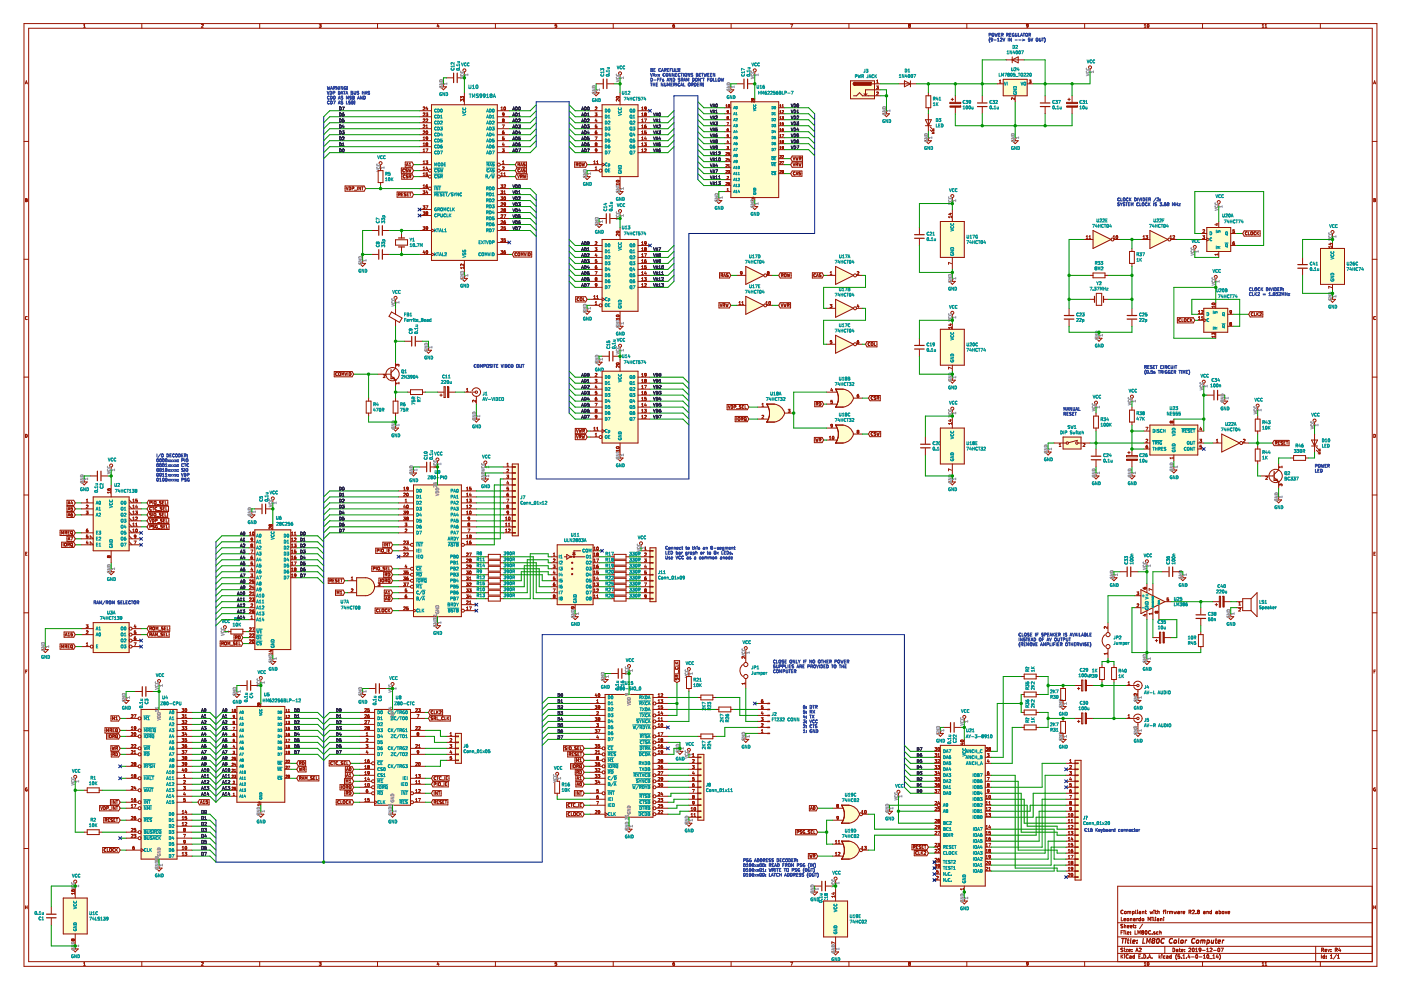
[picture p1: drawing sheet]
<svg xmlns="http://www.w3.org/2000/svg" width="297mm" height="210mm" viewBox="0 0 297 210" stroke-linecap="round" stroke-linejoin="round" font-family="sans-serif">
<path d="M.1 0h297v209.9h-297z" fill-rule="evenodd" fill="#fff" stroke="#fff" stroke-width=".21"/>
<g fill="none" stroke="#981200" stroke-width=".21">
<path d="M5.1 5h286.8v199.9h-286.8zM5.4 17.8l.2-.7 .2 .7M5.4 17.6h.3M6.1 6h284.8v197.9h-284.8zM17.7 5.8h.4M17.7 5.3l.2-.2v.7M30.1 5v1M42.7 5.2l.3-.1 .1 .2-.4 .5h.4M55.1 5v1M67.7 5.1h.4l-.2 .3h.1v.3l-.3 .1M67.7 5.7v.1M80 5v1"/>
<path d="M92.8 5.1l-.1 .5h.4M93 5.4v.4M93.4 18.4h1.3l-.7 .6zM94 17.8v.6M94.7 16.5h1.3M97.1 16.5h1.4M98.5 15.2v.7M98.5 19.7v2.5M105 5v1M118 5.1h-.3v.3h.3v.3h-.3M125.8 19.7h1.2l-.6 .6zM126.4 17.8h1.4"/>
<path d="M126.4 19v.7M128.8 17.8h1.4M130 5v1M131.5 15.9v.6M131.5 19.7v2.5M143 5.1l-.3 .2v.4h.3v-.3l-.3 .1M154.3 19h1.3l-.7 .7zM154.9 18.4v.6M155 5v1M156.2 17.8h1.4M158.6 17.8h1.4M160 15.2v.7"/>
<path d="M167.6 5.1h.5l-.3 .7M180 5v1M180.3 17.1h5.1v3.8h-5.1zM181.2 17.5a.32 .32 0 0 0-.3 .3 .32 .32 0 0 0 .3 .3M183.2 19.9l.3 .3M183.8 19.9l-.3 .3M184.8 17.8h1.9M185.8 18.2h.4l-.2 .3 .2 .3h-.4M185.9 17.6h.3M185.9 17.1l.1-.1v.6M185.9 19.6l.2-.1 .1 .2-.4 .4h.4M186.7 19h-3.2v1.2"/>
<path d="M190.5 17.8h3.8M191.8 17.1l1.2 .7-1.2 .6zM192.7 5.5v.2M192.7 5.7v.1M192.7 5.4v.1M192.8 5.4l-.2-.1 .2-.2 .2 .1-.1 .2M192.8 5.4h.1M192.8 5.4h-.1M192.9 5.4l.1 .3-.3 .1M193 17.1v1.3M196.8 19.7v.6M205 5v1"/>
<path d="M211.4 17.8h1.3M211.9 17.6h.3M211.9 17.1l.2-.1v.6M212.7 16.8h5.1v3.5h-5.1zM213.3 12.7h3.8M214.6 12.1v1.2M214.6 12.7l1.3-.6v1.2zM217.8 17.8h1.2M217.9 5.8h-.2M217.9 5.7v.1M218 5.4l-.3 .1-.1-.2 .4-.1-.1 .5M218.2 17h.4l-.2 .2 .2 .3h-.4"/>
<path d="M230 5v1M231.1 14.6v.6M242.6 5.8h.4M242.6 5.3l.2-.2v.7M243.3 5.2l.1-.1a.3 .3 0 0 1 .2 .4 .3 .3 0 0 1-.3 .2zM255 5v1M267.6 5.8h.4M267.6 5.3l.2-.2v.7M268.2 5.8h.4M268.2 5.3l.2-.2v.7M279.9 5v1M291.2 17.8l.2-.7 .3 .7"/>
<path d="M291.3 17.6h.3M5.1 30h1M73.2 39.4h4l.3 .6-.3 .5h-4zM73.4 39.6l.2 .7 .2-.7M74 39.6a.32 .32 0 0 1 .4 .3 .32 .32 0 0 1-.4 .4zM74.7 40l.3-.1v-.2l-.3-.1v.7M75.8 39.6v.7M76.4 39.6v.7l-.3-.7v.7M76.7 39.6h.3M76.8 39.6v.7M80.2 36.2h1v2.5h-1zM80.7 34.9v1.3"/>
<path d="M80.7 38.7v.7M85.1 35.6h2.3l.3 .6-.3 .5h-2.3zM85.2 36.9h2.2l.3 .5-.3 .6h-2.2zM85.8 35.9a.3 .3 0 0 0-.4 .2 .3 .3 0 0 0 .4 .3M85.8 35.9h.1M85.8 36.4h.1M85.9 37.2a.29 .29 0 0 0-.4 .2 .29 .29 0 0 0 .3 .3M85.9 37.7h-.1M85.9 34.3h1.5l.3 .6-.3 .6h-1.5zM86 36.4h.3M86.1 35.9v.2l.2 .1M86.1 35.9h.3"/>
<path d="M86.1 35.9h.1M86.1 35.2l.3-.6 .2 .6M86.2 35h.3M86.3 36.2h.1M86.4 36.2v.2M86.4 36.4h-.1M86.5 37.1l-.4 .1 .4 .3v.2h-.4M86.6 35.8l.1 .7 .2-.5 .1 .5 .1-.7M86.7 37.4h.4v-.2l-.4-.1v.6M86.7 34.7l.2-.1v.6M86.7 35.2h.4M86.9 37.4l.2 .3"/>
<path d="M88.9 29.8h2.6M88.9 23.5h2.6M88.9 24.8h2.6M88.9 37.4h1.9M88.9 34.9h2.6M88.9 36.2h1.9M88.9 40h1.9M88.9 32.4h2.6M88.9 31.1h2.6M88.9 28.6h2.6M88.9 27.3h2.6M88.9 26h2.6"/>
<path d="M89.7 27.8h.3l.1 .1-.4 .5h.4M89.7 34.7h.4M89.7 39.4l.2-.2v.6M89.7 37.3h.4M89.7 29.2l.2-.2v.7M89.7 30.5l.2-.2v.6M89.7 31.7l.2-.1v.6M89.7 34.3l.2-.2v.6M89.7 35.6l.2-.2v.6M89.7 36.8l.2-.2v.7M89.7 36h.4M89.7 39.8h.4"/>
<path d="M89.7 32.2h.4M89.7 30.9h.4M89.7 29.7h.4M89.8 25.3l.2-.1 .1 .2-.4 .5h.4M89.8 22.7h.2l.1 .2-.4 .4h.4M89.8 24h.2l.1 .1-.4 .5h.4M89.8 26.5h.2l.1 .2-.4 .4h.4M89.8 26.5l-.1 .1M89.8 25.3h-.1M89.8 24h-.1M89.8 22.7h-.1M90.3 24h.4l-.2 .2 .2 .1v.2"/>
<path d="M90.3 31.6h.4l-.2 .6M90.3 34.1h.4l-.2 .2 .1 .1M90.3 24.5v.1M90.3 27.1h.4M90.3 26.7l.2-.2v.6M90.3 24.6h.3M90.3 30.5l.2-.2 .2 .2M90.3 39.5v.1M90.3 30.5h.1M90.4 27.8h.1a.29 .29 0 0 1 .2 .3 .29 .29 0 0 1-.3 .2zM90.4 39.5h.2M90.4 39.5h-.1"/>
<path d="M90.4 30.5l.1 .1M90.4 39.2v.6h.2l.1-.3M90.5 30.6l-.2 .1 .2 .2 .2-.1-.1-.2M90.5 39.2h-.1M90.5 30.6h.1M90.5 35.4l-.2 .4h.4M90.5 22.7l-.2 .4h.4M90.6 39.5h.1M90.6 36.9l.1 .1M90.6 25.3h-.3M90.6 34.4h.1M90.6 22.9v.4"/>
<path d="M90.6 35.6v.4M90.6 39.2h-.1M90.6 30.5v.1M90.6 25.3h.1M90.7 36.6h-.4v.4l.3-.1M90.7 34.4l-.1 .3h-.3M90.7 37l-.1 .3-.3-.1M90.7 25.3v.2l-.4 .4h.4M90.7 30.5h-.1M90.7 24.5l-.1 .1M90.7 29.3l-.3 .1-.1-.3 .4 .1v.3l-.3 .2M91.5 22.2h13.9v33h-13.9z"/>
<path d="M97.9 20.5v.2l-.2-.3v.4M97.9 21.1v.2l-.2-.2v.4M98 20.5h.3l-.1 .3M98 21.1h.3l-.1 .4M98 21.1h-.1M98 20.5h-.1M105.4 29.8h2.6M105.4 23.5h2.6M105.4 24.8h2.6M105.4 40h2.6M105.4 32.4h2.6M105.4 31.1h2.6"/>
<path d="M105.4 28.6h2.6M105.4 27.3h2.6M105.4 26h2.6M106.1 37.4h1.9M106.1 34.9h1.9M106.1 36.2h1.9M106.2 39.2h.4l-.2 .2 .1 .1M106.2 23.3h.4M106.2 22.9l.2-.2v.6M106.2 36.8l.2-.2v.7M106.2 37.3h.4M106.5 26.5h.4l-.3 .6"/>
<path d="M106.5 31.6h.4l-.2 .2 .2 .3h-.4M106.5 34.7h.4M106.5 34.3l.2-.2v.6M106.5 35.4h.3l.1 .2-.4 .4h.4M106.5 39.5h.1M106.6 29.3h.2l.1 .3h-.4M106.6 39.5l-.1 .3h-.3M106.6 28.1h.3l-.1 .3h-.2zM106.6 29.3h-.1M106.6 28.1h-.1M106.6 25.5l-.1-.1 .1-.2 .3 .1-.1 .2M106.6 25.5l-.1 .1 .1 .3 .3-.2-.1-.2"/>
<path d="M106.6 25.5h.2M106.7 30.3l-.2 .4h.4M106.8 27.8l-.3 .2M106.8 39.2h.3l.1 .2-.4 .4h.4M106.8 30.5v.4M106.8 37.3h.4M106.8 36.8l.2-.2v.7M106.9 29h-.3l-.1 .3M106.9 24.2l-.3 .1v-.3l.3 .1-.1 .4-.2 .1M106.9 23.3h.1M106.9 22.7v.6M106.9 22.7h.1a.31 .31 0 0 1 .2 .3 .31 .31 0 0 1-.3 .3"/>
<path d="M106.9 22.7h.1M109.6 34.3h2v1.2h-2l-.4-.6zM109.6 36.9h2.2v1.1h-2.2l-.4-.6zM109.6 35.6h2v1.1h-2l-.4-.5zM109.7 37.1l.2 .6 .3-.6M110 34.9l.2 .3M110.1 34.6h-.3v.6M110.1 34.6h.1M110.2 34.6v.2l-.4 .1M110.2 35.9a.28 .28 0 0 0-.4 .2 .28 .28 0 0 0 .4 .3M110.4 37.4h.3v-.2l-.3-.1v.6M110.4 36.5l.2-.7 .2 .7"/>
<path d="M110.4 35.2l.2-.6 .2 .6M110.4 35h.3M110.4 36.3h.3M110.5 37.4l.2 .3M111 37.1l.1 .6 .1-.4 .1 .4 .2-.6M111.3 34.6h-.3l.3 .5-.3 .1M111.3 35.9h-.3l.3 .4-.3 .1M121.8 34.3h2.4l.3 .6-.3 .6h-2.4zM122.3 34.9l.2 .3M122.5 34.6h-.3v.6M122.5 34.6h.1M122.5 34.6v.3h-.3"/>
<path d="M122.8 34.6h.4l-.1 .6-.3-.1zM123.4 34.6l.2 .6 .1-.5 .1 .5 .1-.6M123.8 37.4h1.3l-.6 .7zM124.5 36.8v.6M125.1 29.8h2.6M125.1 23.5h2.6M125.1 24.8h2.6M125.1 34.9h2.6M125.1 36.2h1.9M125.1 32.4h2.6M125.1 31.1h2.6M125.1 28.6h2.6"/>
<path d="M125.1 27.3h2.6M125.1 26h2.6M125.9 34.3l.2-.2v.6M125.9 34.7h.4M126.2 24h.4l-.3 .2 .3 .1-.1 .2M126.2 29h.4l-.3 .7M126.2 24.5l.3 .1M126.2 36h.4M126.2 27.1h.3M126.2 35.6l.2-.2v.6M126.2 30.5l.1-.2 .2 .2M126.2 28.3l.1 .1"/>
<path d="M126.2 28.1h.1M126.2 30.5h.1M126.3 28.4h.2M126.3 28h.2M126.3 28l-.1 .1M126.3 30.5v.1M126.3 30.6l-.1 .1 .1 .2 .3-.1-.2-.2M126.3 30.6h.1M126.3 25.2l-.1 .4h.4M126.5 25.4v.5M126.5 34.3l.2-.2v.6M126.5 22.7h-.3"/>
<path d="M126.5 27.8l-.3 .1v.4M126.5 34.7h.4M126.5 22.7h.1M126.5 28v.1M126.5 30.5l-.1 .1M126.5 28.1v.2M126.5 22.7v.3l-.3 .3h.4M126.5 26.5h-.3v.3h.3v.3M126.5 24.5v.1M126.5 27.1h.1M126.5 28.3v.1M126.5 30.5h.1"/>
<path d="M126.6 31.8l-.3 .1-.1-.3 .4 .1-.1 .4-.2 .1M127.7 22.2h7.6v15.2h-7.6zM127.7 34.6l.6 .3-.6 .3M130.7 21.1v.3M130.7 21.4h.1M130.7 20.5a.31 .31 0 0 1 .4-.1 .31 .31 0 0 1 .2 .3l-.1 .1a.34 .34 0 0 1-.5-.2zM130.7 38.3a.31 .31 0 0 1 .4-.1 .31 .31 0 0 1 .2 .3h-.1a.34 .34 0 0 1-.5-.1zM130.7 21.1h.1M130.8 21.1h.1M130.8 21.1h-.1M130.8 21.1l.5 .4v-.4M131.3 38.8v.4"/>
<path d="M131.3 39h-.6l.1 .2M131.5 37.4v3.2M135.3 29.8h2.5M135.3 23.5h2.5M135.3 24.8h2.5M135.3 32.4h2.5M135.3 31.1h2.5M135.3 28.6h2.5M135.3 27.3h2.5M135.3 26h2.5M136 23.3h.4M136 32.2h.4"/>
<path d="M136 30.9h.4M136 29.7h.4M136 28.4h.4M136 27.1h.4M136 25.9h.4M136 24.6h.4M136 31.7l.2-.1v.6M136 29.2l.2-.2v.7M136 27.9l.2-.1v.6M136 24.1l.2-.1v.6M136 30.5l.2-.2v.6M136 25.4l.2-.2v.7"/>
<path d="M136 22.9l.2-.2v.6M136 26.7l.2-.2v.6M136.6 25.2h.4l-.2 .7M136.6 30.3h.4l-.2 .2 .2 .1M136.7 26.9l.3-.1v.3M136.7 31.6h.2l.1 .1-.4 .5h.4M136.7 28.3l.3 .1M136.7 22.7v.4l.3-.1M136.7 24v.2M136.7 24.3v.2M136.7 27.1h.1M136.7 24.2h.1"/>
<path d="M136.7 24.5v.1M136.7 22.7h.3M136.7 24h.3M136.7 27.1h.3M136.7 24.6h.3M136.7 24h.1M136.7 24.3h.1M136.7 22.7h.1M136.8 24.2h.1M136.8 24.2l-.1 .1M136.8 29l-.1 .4h.3M136.9 23.3h-.2"/>
<path d="M136.9 24.2l.1 .1M136.9 23.3h.1M137 29.2v.5M137 26.5l-.3 .1v.5M137 30.6h.1M137 28v.1M137 24h.1M137 24.2h-.1M137 24.3h.1M137 22.7h.1M137 24v.2M137 22.7l-.1 .6"/>
<path d="M137 24.3v.2M137 28.1v.2M137 30.6v.3h-.4M137 27.8h-.3v.3l.3-.1M137 28.3v.1M137 27.1h.1M137 24.2h.1M137 24.5v.1M153.7 24.1h1.2M153.7 26.7h1.2M153.7 25.4h1.2M153.7 22.8h1.2"/>
<path d="M153.7 27.9h1.2M153.7 29.2h1.2M153.7 30.5h1.2M153.7 31.7h1.2M153.7 38.1h1.2M153.7 36.8h1.2M153.7 35.5h1.2M153.7 34.3h1.2M153.7 33h1.2M153.7 39.4h1.2M153.9 22.7h.3M153.9 22.3l.2-.1v.5"/>
<path d="M153.9 36.2l.3 .1-.3 .4h.3M153.9 34.9l.3 .1-.3 .4h.3M153.9 32.4l.3 .1-.3 .4h.3M153.9 33.7l.3 .1-.3 .3h.3M153.9 38.7l.3 .1-.3 .4h.3M154.1 26h.4l-.2 .5M154.1 31.1h.4l-.2 .2 .1 .2M154.1 31.5l.1 .1M154.2 37.5l.3 .1-.4 .3h.4M154.2 29h.2M154.2 31.6h.2M154.2 24.9h.1"/>
<path d="M154.2 24.9l.1-.2 .1 .2M154.3 24.9v.3l.2-.1-.2-.2M154.3 24.9h.1M154.3 29.8l-.1 .3h.3M154.4 36.6h.2M154.4 36.2h.3l-.2 .1 .2 .1M154.4 38.9v.2l.2 .1M154.4 30v.3M154.4 27.3l-.2 .1v.3h.2v-.2h-.2M154.4 35.4h.3M154.4 35l.2-.1v.5M154.4 32.8h.1"/>
<path d="M154.4 24.9h-.1M154.4 38.9v.1M154.4 28.5h-.2v.3h.2v.2M154.4 32.8h.2M154.4 31.5v.1M154.4 29h.1M154.4 24.9h.1M154.5 22.2l.2 .2-.1 .3-.2-.2zM154.5 23.7h-.3v-.2h.3l-.1 .3-.2 .2M154.5 33.6l-.1 .3h.3M154.6 38.9h-.2M154.6 33.8v.3"/>
<path d="M154.6 38.7l-.2 .2M154.6 38.9h.1M154.7 38.9v.2M154.7 36.6h-.1M154.7 39.1l-.1 .1M154.7 36.4h.1M154.7 32.3h-.3v.3h.3M154.7 32.6h.1M154.7 32.8h-.1M154.7 32.6v.2M154.7 36.4v.2M154.9 21.6h10.2v20.3h-10.2z"/>
<path d="M159.6 21h-.2l.1 .2 .1-.1M159.6 21.1h.1M159.6 21v.1M159.6 21.1l.1 .1M159.6 20.9v.1M159.7 20.9l.2 .1-.2 .2M159.7 20.9h-.1M159.9 21.4v.3l-.4-.3-.1 .2M160 20.9v.7M165.1 24.1h1.3M165.1 26.7h1.3M165.1 25.4h1.3"/>
<path d="M165.1 22.8h1.3M165.1 27.9h1.3M165.1 29.2h1.3M165.1 30.5h1.3M165.1 31.7h1.3M165.1 36.8h1.3M165.1 33.6h1.3M165.1 34.9h1.3M165.3 27.4l.2-.1v.5M165.3 31.2l.2-.1v.5M165.3 34.3l.3 .1-.3 .4h.3M165.3 22.7h.3"/>
<path d="M165.3 22.3l.2-.1v.5M165.3 23.6l.2-.1v.5M165.3 24.9l.2-.2v.5M165.3 26.1l.2-.1v.5M165.3 28.7l.2-.2v.5M165.3 29.9l.2-.1v.5M165.3 24h.3M165.3 25.2h.3M165.3 26.5h.3M165.3 27.8h.3M165.3 29h.3M165.3 30.3h.3"/>
<path d="M165.3 31.6h.3M165.3 36.2l.3 .1-.3 .4h.3M165.3 33l.3 .1-.3 .4h.3M165.8 24.7h.3l-.1 .2 .1 .3h-.3M165.8 28.5h.3l-.2 .5M165.8 34.2h.3l-.2 .6M165.8 22.7h.3M165.8 22.3l.2-.1v.5M165.8 23.5l.3 .1-.3 .4h.3M165.8 33l.3 .1-.3 .4h.3M165.8 29.9h.1M165.8 29.9l.1 .1"/>
<path d="M165.8 29.9h.3M165.9 30.1v.2M165.9 30.3h.1M165.9 36.2h.2a.25 .25 0 0 1 0 .3 .25 .25 0 0 1-.2 .1zM165.9 30v.1M165.9 30h.1M166 30l.1 .3h-.2M166.1 27.3l-.2 .1-.1 .3h.3v-.2h-.3M166.1 36.6h-.1M166.1 26h-.2l-.1 .2h.3v.3h-.3M166.1 31.3h-.2v-.2l.2 .1v.3l-.2 .1M166.1 29.9l-.1 .1"/>
<path d="M166.1 29.9h.1M168 34.3h2.2v1.2h-2.2l-.4-.6zM168 36.3h2v1.1h-2l-.4-.6zM168 33.1h2.2v1.1h-2.2l-.4-.6zM168.1 33.3l.2 .6 .3-.6M168.1 34.6l.2 .6 .3-.6M168.6 36.5a.3 .3 0 0 0-.4 .3 .3 .3 0 0 0 .4 .3M168.6 36.5h.1M168.6 37v.1M168.7 33.3l.1 .6 .2-.4 .1 .4 .1-.6M168.8 37.1l.2-.6 .2 .6M168.8 36.9h.3"/>
<path d="M168.9 34.9l.2 .3M169.1 34.6h-.3v.6M169.1 34.6h.1M169.1 34.6v.3h-.3M169.3 34.6l.2 .6 .1-.5 .1 .5 .2-.6M169.5 33.6h.3v-.3h-.3v.6M169.6 33.6l.2 .3M169.7 36.5h-.3l.3 .5-.3 .1M181 20.3h.6l.6-.6 .7 .6h3.8M187.3 24.1h1.3l-.7 .7zM187.9 23.5v.6M196.2 29.8h1.3l-.7 .7z"/>
<path d="M196.2 26.7h1.3M196.2 25.4h1.3l-.7 1.3zM196.3 20.3h1v2.5h-1zM196.8 22.8v.7M196.8 24.1v3.8M196.8 29.2v.6M197.2 27.5l.8 .8M197.2 26.9l.8 .8M197.6 28.3h.4M197.6 27.7h.4M198 27.3v.4M198 27.9v.4"/>
<path d="M201.4 21.7h2.3v.3h-2.3zM201.7 21.1h.5M201.9 20.8v.5M202.5 20.3v1.4M202.5 22.7v1.4M208.3 20.3v1.4M208.3 22.7v1.4M214.6 29.8h1.3l-.7 .7zM215.1 20.8v.3l-.5-.3-.2 .1 .1 .2M215.2 20.3v1.3M215.2 29.2v.6M221.6 20.3v1.4"/>
<path d="M221.6 22.7v1.4M226.2 21.7h2.2v.3h-2.2zM226.4 21.1h.5M226.7 20.8v.5M227.3 20.3v1.4M227.3 22.7v1.4M290.9 30h1M5.1 55h1M5.4 42.4h.2M5.6 42.4l.1 .3M5.6 42.4l.1-.2-.3-.1v.7l.3-.1M5.7 42.7h.1"/>
<path d="M75.1 40.3h.5M76.2 55.9h1.3l-.6 .6zM76.9 55.2v.7M78.8 48.9h1.4M78.8 53.9h1.4M81.2 48.9h1.4M81.2 53.9h1.4M83.9 50.8h2.5v1.2h-2.5zM84.2 40.7h3.2l.3 .6-.3 .5h-3.2zM84.5 41.2h.3v-.2l-.3-.1v.6M84.7 41.2l.2 .3M85.1 49.5v1"/>
<path d="M85.1 52.4v.9M85.1 41.2h.3M85.4 40.9h-.3v.6h.3M86.1 40.9l-.4 .1v.1l.4 .3-.4 .1M86.3 41.2h.2M86.6 40.9h-.3v.6h.3M86.8 40.9h.4M87 40.9v.6M88.9 48.9h2.6M88.9 41.3h2.6M88.9 53.9h2.6M88.9 44.4h2.6"/>
<path d="M88.9 45.7h2.6M89.7 40.5h.4l-.2 .2 .2 .1v.2h-.4M89.7 43.6h.4l-.2 .3h.2v.3h-.4M89.7 44.9h.4l-.2 .2 .2 .1v.3h-.4M89.7 48.1h.4l-.2 .2 .2 .1v.2h-.4M89.9 53.1l-.2 .5h.4M90 53.4v.4M90.3 43.6h.4l-.2 .7M90.3 45.2l.2 .3 .2-.1v-.2M90.3 53.7l.2-.6 .2 .2v.4M90.3 45l.2 .2M90.3 48.1l.1 .3 .3-.1"/>
<path d="M90.3 53.7h.1M90.4 48.1h.2M90.4 44.9h.2M90.4 53.7h.2M90.4 44.9l-.1 .1M90.4 45.2h-.1M90.4 48.1h-.1M90.5 45.2h.1M90.5 45.2h-.1M90.5 40.4l-.2 .5h.4M90.6 48.7h-.2M90.6 45.2h.1"/>
<path d="M90.6 48.6v.1M90.6 48.1h.1M90.6 40.7v.4M90.6 44.9l.1 .1M90.7 45l-.1 .2M90.7 48.1l-.1 .5M90.7 53.7h-.1M91.5 48.6l.6 .3-.6 .3M91.5 53.6l.6 .3-.6 .4M97.8 59h1.3l-.6 .7zM98.3 56v.4l-.5-.4-.1 .1v.3M98.3 56.6v.4"/>
<path d="M98.3 56.8h-.6l.1 .2M98.5 55.2v2.6M98.5 58.4v.6M105.4 48.9h2.6M105.4 47.6h2.6M105.4 46.3h2.6M105.4 45.1h2.6M105.4 43.8h2.6M105.4 42.5h2.6M105.4 41.3h2.6M105.4 51.4h2.6M105.4 53.9h2.6"/>
<path d="M106.2 50.6h.4l-.2 .3h.2v.3M106.2 40.5h.4l-.2 .2 .2 .1v.2h-.4M106.2 41.7h.4l-.2 .3h.2v.3h-.4M106.2 51.2h.3M106.2 53.1h.4l-.2 .3h.1M106.5 48.1h-.3M106.5 48.1h.1M106.5 46.8l-.3 .1M106.5 46.8l.1 .1M106.5 45.6h-.3M106.5 45.6h.1M106.5 44.3h-.3"/>
<path d="M106.5 44.3h.1M106.5 43l-.3 .1M106.5 43l.1 .1M106.5 53.4l.1 .1M106.6 48.1v.2l-.4 .4h.4M106.6 44.3v.2l-.4 .4h.4M106.6 45.6v.2l-.4 .4h.4M106.6 46.9v.2l-.4 .3h.4M106.6 53.5l-.1 .3-.3-.1M106.6 43.1h.1M106.6 51.2h-.1M106.6 43.1v.1"/>
<path d="M106.6 43.2l-.4 .4h.4M106.8 45.5h.4l-.2 .7M106.8 53.5l.3-.1 .1 .3M106.8 40.6l.2-.1v.6M106.8 41.1h.4M106.9 41.8h.1M106.9 41.8l.1-.1a.29 .29 0 0 1 .2 .4 .29 .29 0 0 1-.3 .2zM107 44.5l-.2-.1 .2-.1 .2 .1-.1 .1M107 44.5l-.2 .2 .2 .2 .2-.1-.1-.3M107 44.5h.1M107.1 46.8l-.3 .3 .1 .3h.2v-.3l-.3 .1M107.1 53.1l-.2 .2-.1 .4h.4"/>
<path d="M107.2 50.6h-.3l-.1 .3h.3l.1 .2-.4 .1M107.2 48.1h-.3l-.1 .3 .3-.1 .1 .3h-.4M107.2 43.3l-.3 .1v-.3h.3v.4l-.3 .1M107.2 53.7h.1M108.9 53.4h3.8v1.1h-3.8l-.3-.6zM109.4 53.6h.1M109.4 54.2h.1M109.4 53.6a.34 .34 0 0 0-.2 .3 .34 .34 0 0 0 .2 .3M109.4 53.6l.2 .1M109.6 54.2h-.2M109.8 53.7h.4l-.1 .5-.3-.1zM110.5 54.2v-.6l.2 .4 .2-.4v.6"/>
<path d="M111.1 53.6l.2 .6 .2-.6M111.8 53.6v.6M112.1 53.6a.32 .32 0 0 1 .3 .3 .32 .32 0 0 1-.3 .3zM125.1 58.4h2.6M125.1 55.9h2.6M125.1 53.3h2.6M125.1 59.7h2.6M125.1 54.6h2.6M125.1 52h2.6M125.1 57.1h2.6M126.2 53.1h.3M126.2 57.6h.4l-.3 .6"/>
<path d="M126.2 52.5h.4l-.3 .3h.2M126.2 59l.1-.1 .3 .1M126.2 59h.1M126.2 59v.1M126.2 56.6v.1M126.2 59.1h.1M126.3 56.6h.2M126.3 56.6h-.1M126.3 59.1h.1M126.3 59.1l-.1 .2 .1 .2 .3-.1-.2-.3M126.3 53.8l-.1 .4h.4M126.4 47.6h1.3l-.7 .6z"/>
<path d="M126.5 54v.4M126.5 56.3h-.1a.39 .39 0 0 0-.1 .7l.3-.2-.1-.2M126.5 51.3h-.3M126.5 51.3h.1M126.5 52.8h.1M126.5 55.3v.1M126.5 56.6h.1M126.5 59.1h-.1M126.5 51.3v.2l-.3 .4h.4M126.5 52.8v.3M126.5 55.4v.3l-.3-.1M126.5 55.1h-.3v.3l.3-.1"/>
<path d="M126.5 53.1h.1M126.5 59.1h.1M126.6 59h.1M126.6 59l-.1 .1M127 47v.6M127 46.3h1.4M127.7 50.8h7.6v15.2h-7.6zM129.4 46.3h1.4M130.7 49.7v.3M130.7 49.3h.1M130.7 49.1a.31 .31 0 0 1 .4-.1 .31 .31 0 0 1 .2 .3 .33 .33 0 0 1-.4 .1 .33 .33 0 0 1-.2-.3zM130.7 49.6v.1"/>
<path d="M130.8 49.6h-.1M130.8 49.6h.1M130.8 40.6h1.3l-.6 .7zM130.8 49.6l.5 .4v-.4M131.5 45.1v.6M131.5 48.2v2.6M135.3 58.4h2.5M135.3 55.9h2.5M135.3 53.3h2.5M135.3 59.7h2.5M135.3 54.6h2.5M135.3 52h2.5"/>
<path d="M135.3 57.1h2.5M136 55.2l.2-.1v.6M136 56.5l.2-.2v.7M136 57.8l.2-.2v.6M136 53.1h.4M136 51.9h.4M136 54l.2-.2v.6M136 58.2h.4M136 51.4l.2-.2v.7M136 52.7l.2-.2v.6M136 59l.2-.1v.6M136 59.5h.4"/>
<path d="M136 57h.4M136 55.7h.4M136 54.4h.4M136.6 53.8h.4l-.2 .6M136.6 58.9h.4l-.2 .2h.2M136.7 52.7l.1-.2 .2 .2M136.7 51.3v.3l.3-.1M136.7 55.4h.1M136.7 52.7v.1M136.7 53.1h.1M136.7 51.3h.3M136.7 53.1h.3"/>
<path d="M136.7 55.3h.3M136.7 55.3v.1M136.7 52.8h.1M136.7 51.3h.1M136.8 52.8l-.1 .3M136.8 52.8h.1M136.8 57.6l-.1 .4h.3M136.9 52.8l.1 .3M136.9 51.9h-.2M136.9 51.8v.1M137 55.1l-.3 .1v.5h.3v-.3M137 57.8v.4"/>
<path d="M137 59.1v.1M137 56.6h.1M137 55.3v.1M137 52.8h-.1M137 51.3h.1M137 51.3l-.1 .5M137 56.6v.3h-.3M137 59.2v.3l-.4-.1M137 53.1h.1M137 56.3h-.3v.3h.3M137 52.7v.1M151.8 42.5h1.2l-.6 .7z"/>
<path d="M152.4 41.9v.6M152.6 57.8h2l.3 .6-.3 .5h-2zM153 58.4l.2 .3M153.2 58.1l-.3-.1v.7M153.2 58.1h.1M153.2 58.1v.2l-.3 .1M153.4 58.7l.2-.7 .2 .7M153.5 58.5h.3M153.7 40.6h1.2M154 58.6h.3M154.2 40.5h.3M154.2 40.1l.1-.1v.5"/>
<path d="M154.3 58.4h.1M154.4 58.4v.2M154.4 58.6h-.1M154.4 58.1l-.4 .1 .3 .2M156.2 58.4h1.9M157.3 57.9l-.3 .1v-.3h.3v.5h-.3M158.1 56.5l3.8 1.9-3.8 1.9zM159.4 43.8h1.3l-.7 .6zM159.7 41.8v.3l-.4-.1M159.9 42.3v.3M159.9 42.4h-.5l.1 .2M160 41.9v.6"/>
<path d="M160 43.2v.6M162.6 58.4h1.2M162.7 57.7l.1-.1 .3 .1M162.7 57.7l.1 .2M162.7 57.7h.1M162.8 57.9h.1M162.8 57.9l-.1 .1 .1 .2 .3-.1-.2-.2M163.1 57.7l-.2 .2M163.1 57.7h.1M165.4 57.8h2.3v1.1h-2.3l-.3-.5zM165.7 58.4l.3-.1v-.2l-.3-.1v.7M165.8 58.4l.2 .3"/>
<path d="M166.3 58.1h.4l-.1 .5h-.3zM166.9 58l.2 .7 .1-.5 .1 .5 .2-.7M172.2 57.8h2.1l.3 .6-.3 .5h-2.1zM172.9 58.1a.29 .29 0 0 0-.4 .3 .29 .29 0 0 0 .4 .2M172.9 58.1h.1M172.9 58.6h.1M173.1 58.7l.2-.7 .2 .7M173.2 58.5h.3M173.7 58.6h.3M173.7 58.1l.1 .2 .2 .1M173.8 58.1h.3M173.8 58.1h-.1"/>
<path d="M174 58.4h.1M174 58.6h.1M174 58.4v.2M175.3 58.4h1.9M176 58.2h.4M176 57.8l.2-.2v.6M177.2 56.5l3.8 1.9-3.8 1.9zM181.6 58.4h1.3M181.7 57.7l.3-.1 .1 .2-.4 .4h.4M194.9 48.2v1.4M194.9 50.6v1.4M199.4 47h5.1v7.6h-5.1z"/>
<path d="M201.3 59.7h1.2l-.6 .6zM201.3 45.3h.4M201.5 45.2v.4l-.4-.2M201.7 45.8v.4M201.7 55.9l-.6-.3v.5M201.7 46h-.6l.2 .2M201.9 41.9v.6M201.9 44.4v2.6M201.9 54.6v2.5M201.9 59v.7M229.8 50.8h1.9M230.3 50.6h.4"/>
<path d="M230.3 50.2l.2-.2v.6M230.9 50.2l.2-.2v.6M230.9 50.6h.4M231.1 58.4h.6M231.7 48.9l3.9 1.9-3.9 1.9zM231.7 57.9h2.6v1h-2.6zM234.3 58.4h.6M236 50.6h.4M236 50.2l.2-.2v.6M236.2 50.8h1.3M236.7 50h.1a.29 .29 0 0 1 .2 .3 .29 .29 0 0 1-.3 .2zM239.5 53.3h1v2.6h-1z"/>
<path d="M240 52.7v.6M240 55.9v.6M241.9 50.8h1.9M242.4 50.2l.1-.2v.6M242.4 50.6h.3M242.9 50.5l.4 .1M242.9 50h.4l-.2 .2 .2 .1v.2M243.3 50.5v.1M243.8 48.9l3.8 1.9-3.8 1.9zM248.1 50.2l.2-.2v.6M248.1 50.6h.3M248.2 50.8h1.3"/>
<path d="M248.7 50h.2l.1 .2-.3 .4h.3M248.7 50h.1M253.3 52.7v.6M254.6 50.8h1.3M254.6 49.5h1.3M255 50h.4l-.2 .2 .2 .3h-.4M255.1 48.7h.2l.1 .2-.4 .4h.4M255.1 48.7l-.1 .1M255.9 48.2h5v5.1h-5zM255.9 50.5l.6 .3-.6 .3M257.8 59v.7M257.8 47.5h.4"/>
<path d="M258 47.4v.4l-.4-.2M258.2 53.8v.3M258.2 53.9h-.6l.2 .2M258.4 43.2v.6M258.4 47v1.2M258.4 53.3v1.3M260.9 49.5h1.3M260.9 52h1.3M261.4 51.6l.1-.1 .3 .1-.1 .3h-.3M261.4 51.8v.1M261.7 51.2l-.3 .2v.4M261.7 48.7h-.3v.3l.2-.1 .2 .3-.4 .1"/>
<path d="M263.8 48.9h3.4v1.2h-3.4l-.3-.6zM264.4 49.2a.28 .28 0 0 0-.4 .3 .28 .28 0 0 0 .4 .2M264.7 49.1v.7h.3M265.2 49.2h.4l-.1 .6-.3-.1zM266.2 49.2a.28 .28 0 0 0-.4 .3 .28 .28 0 0 0 .4 .2M266.5 49.1v.7M266.6 49.4l.3 .4M266.9 49.1l-.4 .4M276.2 54.6v1.4M276.2 57v1.4M280 52.7h5.1v7.6h-5.1zM281.9 51.6h.5"/>
<path d="M282.1 51.5v.4l-.4-.1M282.4 52.2v.3M282.4 52.3h-.7l.2 .2M282.5 49.5v.6M282.5 51.4v1.3M290.9 55h1M291.3 42.1l.3 .1-.1 .6h-.2zM291.3 42.4h.2M5.1 80h1M5.8 67.2a.29 .29 0 0 0-.4 .2 .29 .29 0 0 0 .4 .3M70.9 78.8h3.8l.3 .5-.3 .6h-3.8zM71.4 79a.34 .34 0 0 0-.2 .3 .34 .34 0 0 0 .2 .3"/>
<path d="M71.4 79.6h.1M71.4 79h.1M71.5 79.6h-.1M71.8 79.1h.4l-.1 .5-.3-.1zM72.5 79.6v-.6l.2 .4 .2-.4v.6M73.1 79l.2 .6 .2-.6M73.8 79v.6M74.1 79a.32 .32 0 0 1 .3 .3 .32 .32 0 0 1-.3 .3zM80.1 79.3h2.8M81.3 79.5l.2-.1 .2 .2-.4 .5h.4M82.9 79.7l1 .9M83 66.1l2.2 1.3-.5 1-2.2-1.3z"/>
<path d="M83.9 63.5v.6M83.9 65.4v1.2M83.9 67.9v1.3M83.9 76.8v1.3l-1 .9M84.5 77.3h.1M84.5 77.3l-.2-.1-.1 .3-.2-.3v.4M84.6 77.3l-.1 .3M85.8 72.4h1.4M88.2 72.4h1.4M90.2 74.3h1.3l-.7 .6zM90.8 73.6v.7M122.1 62.9h2.1l.3 .6-.3 .5h-2.1z"/>
<path d="M122.7 63.2a.28 .28 0 0 0-.4 .2 .28 .28 0 0 0 .4 .3M123 63.2h.4l-.1 .5h-.3zM123.3 63.1v.1M123.7 63.1v.6h.3M123.8 66h1.3l-.6 .6zM124.5 65.4v.6M125.1 64.7h1.9M125.1 63.5h2.6M125.1 80h2.6M125.1 60.9h2.6M125.9 62.8l.2-.1v.6M125.9 63.3h.4"/>
<path d="M126.2 79.2h.2l.2 .1-.4 .5h.4M126.2 64.6h.4M126.2 64.1l.2-.2v.7M126.2 60.5v-.3h.3v.4l-.2 .2M126.2 60.5h.1M126.3 60.5h.2M126.4 76.8h1.3l-.7 .6zM126.5 62.8l.2-.1v.6M126.5 63.3h.4M126.5 60.5h.1M126.6 60.4l-.1 .1M127 76.2v.6"/>
<path d="M127.7 78.7h7.6v15.2h-7.6zM127.7 75.5h1.4M127.7 63.2l.6 .3-.6 .3M130.1 75.5h1.4M130.7 77v.2M130.7 77.2h.1M130.7 66.8a.31 .31 0 0 1 .4 0 .31 .31 0 0 1 .2 .3h-.1a.34 .34 0 0 1-.5-.2zM130.7 77a.31 .31 0 0 1 .4-.1 .31 .31 0 0 1 .2 .3h-.6M130.7 77h.1M130.8 77.5l-.1 .4M130.8 77.5h.1M130.8 69.2h1.3l-.6 .6z"/>
<path d="M130.8 77.5l.5 .4v-.4M131.3 67.4v.4M131.3 67.6h-.6l.1 .2M131.5 66v3.2M131.5 73.6v.7M131.5 76.2v2.5M135.3 80h2.5M135.3 60.9h2.5M136 60.3l.2-.2v.7M136 79.3l.2-.1v.6M136 79.8h.4M136 60.8h.4"/>
<path d="M136.7 60.2l.2-.1 .1 .2-.4 .5h.4M137 79.4l-.3 .1v-.3l.3 .1v.4l-.3 .1M152.4 64.2h2.2l.3 .5-.3 .6h-2.2zM152.7 64.4l.2 .6 .2-.6M153.4 64.7l.3 .3M153.6 64.7h-.3M153.6 64.7h.1M153.6 64.7v-.3h-.3v.6M153.9 64.4l.1 .6 .1-.4 .2 .4 .1-.6M156.2 64.7h1.9M156.7 64.6h.3M156.7 64.1l.2-.2v.7"/>
<path d="M157.3 64.1l.2-.2v.7M157.3 64.6h.4M158.1 62.8l3.8 1.9-3.8 1.9zM162.4 64.6h.4M162.4 64.1l.2-.2v.7M162.6 64.7h1.2M163.1 64v-.1a.29 .29 0 0 1 .3 .4 .29 .29 0 0 1-.3 .2zM165.4 64.2h2.2v1.1h-2.2l-.3-.6zM165.6 64.4l.2 .6 .2-.6M166.2 64.4l.1 .6 .1-.4 .1 .4 .2-.6M166.9 64.7h.4v-.3h-.4v.6M167.1 64.7l.2 .3"/>
<path d="M175.3 65.4h1.9M175.3 73h1.9M176 64.6h.4l-.2 .2 .1 .1M176 72.8h.3M176.3 64.9h.1M176.3 72.2h-.2l-.1 .3h.3v.3M176.3 64.9v.3l-.3-.1M176.3 72.8h.1M177.2 63.5l3.8 1.9-3.8 1.9zM177.2 71.1l3.8 1.9-3.8 1.9zM181.6 65.4h1.3M181.6 73h1.3"/>
<path d="M181.9 64.5l-.2 .5h.4M182 72.2h-.1a.39 .39 0 0 0 0 .6h.1l.1-.2-.1-.2-.3 .2M182 64.8v.4M183.8 72.4h2.1v1.1h-2.1l-.3-.5zM184.4 72.7a.28 .28 0 0 0-.3 .3 .28 .28 0 0 0 .3 .2M184.7 72.7h.4l-.1 .5h-.3zM185.4 72.6v.7h.3M194.9 71.7v1.4M194.9 74.1v1.4M199.4 69.8h5.1v7.6h-5.1zM201.3 68.7h.4M201.5 68.7v.4l-.4-.2"/>
<path d="M201.7 69.3v.4M201.7 69.5h-.6l.2 .2M201.7 78.1l-.6-.3v.5M201.9 66.6v.7M201.9 68.5v1.3M201.9 77.4v1.3M201.9 80v.6M226.7 65.4v1.4M226.7 67.8v1.4M231.1 63.5h1M232.4 71.7h1.2l-.6 .7zM232.4 62.2h1.2v2.5h-1.2z"/>
<path d="M233 71.1v.6M234 63.5h.9M240 65.4v1.4M240 67.8v1.4M249.6 67.4h3.4l.3 .5-.3 .6h-3.4zM250.3 67.6a.28 .28 0 0 0-.4 .3 .28 .28 0 0 0 .4 .2M250.6 67.6v.6h.3M251.1 67.6h.4l-.1 .6-.3-.1zM252.1 67.6a.28 .28 0 0 0-.4 .3 .28 .28 0 0 0 .4 .2M252.4 67.6v.6M252.5 67.8l.3 .4M252.8 67.6l-.4 .3"/>
<path d="M254 67.9h1.2M254 66.6h1.2M254.1 67.7h.4M254.1 67.3l.2-.2v.6M254.1 66l.2-.2v.7M254.1 66.5h.4M254.7 67.7h.4M254.7 65.9l.2-.1 .2 .2-.4 .5h.4M254.7 67.3l.2-.2v.6M255.2 65.4h5.1v5h-5.1zM255.2 67.6l.7 .3-.7 .3M257 64.3a.31 .31 0 0 1 .4-.1 .31 .31 0 0 1 .2 .3h-.1a.34 .34 0 0 1-.5-.1z"/>
<path d="M257.6 71l-.1-.4-.3 .2-.2-.2v.4M257.6 71h-.1M257.6 64.9v.3M257.6 71.2v.4M257.6 65h-.6l.1 .2M257.6 71.4h-.6l.1 .2M257.8 64.1v1.3M257.8 70.4v1.3M260.3 66.6h1.3M260.3 69.2h1.3M260.9 68.7l-.2-.2 .2-.1 .2 .1-.1 .2M260.9 68.7l-.2 .1 .2 .2 .2-.1-.1-.2"/>
<path d="M260.9 68.7h.1M261.1 66.1l-.3 .1v-.3l.3 .1-.1 .4-.2 .1M265.1 66.1h2.6v1.1h-2.6l-.4-.6zM265.7 66.3a.28 .28 0 0 0-.4 .3 .28 .28 0 0 0 .4 .3M266 66.3v.6h.3M266.5 66.3v.6M266.6 66.6l.2 .3M266.8 66.3l-.3 .4M267.1 66.3h.2l.1 .2-.4 .4h.4M281.9 63.5h1.3l-.7 .6zM282.4 61l-.7-.3v.4M282.5 60.3v1.3"/>
<path d="M282.5 62.8v.7M290.9 80h1M291.6 67.1a.29 .29 0 0 0-.4 .3 .29 .29 0 0 0 .4 .3M291.6 67.1v.1M5.4 92.1a.33 .33 0 0 1 .4 .3 .33 .33 0 0 1-.4 .3zM23.6 99v.6M77.6 85h1.1v2.6h-1.1zM78.2 84.4v.6M78.2 87.6v.6M83.2 90.8h1.3l-.6 .6zM83.4 85h1v2.6h-1zM83.9 80.6h.1"/>
<path d="M83.9 80.6v1.3M83.9 84.4v.6M83.9 87.6v.6M83.9 90.1v.7M84.6 81.2h-.6l.1 .2M84.6 81v.4M86.4 83.1h.6M87 82.6h2.6v1.1h-2.6zM87.7 99.6v.7M88.9 99h1.4M89.6 83.1h.6M91.4 99h1.3"/>
<path d="M92.7 83.1h1.4M92.7 97.7v.7M93.3 83.8h.5M93.5 83.5v.5M94.1 82h.3v2.3h-.3zM95.2 83.1h1.4M98.5 83.1h2.2M98.9 82.5l.2-.2v.7M98.9 83h.4M100.1 82.9a.91 .91 0 0 1 1.4-.6 .91 .91 0 0 1 0 1.5 .91 .91 0 0 1-1.4-.4M100.4 88.9h1.2l-.6 .6zM100.8 84.9v.4l-.4-.4-.2 .1 .1 .2"/>
<path d="M101 84v1.7M101 88.2v.7M102.9 98.4v.6M106.7 99h1.9M107.5 98.8h.3M107.5 98.4l.2-.2v.6M107.5 99.5h.1M107.5 99.5h.2l.1 .2-.4 .4h.4M108.6 98.4h1.3v15.2h-1.3zM108.6 98.9h.6v.2h-.6M122 90.8h2.2l.3 .6-.3 .6h-2.2zM122 92.1h2.2l.3 .6-.3 .5h-2.2z"/>
<path d="M122.2 92.3l.2 .6 .2-.6M122.2 91l.2 .7 .2-.7M122.8 91l.1 .7 .1-.5 .2 .5 .1-.7M122.8 92.6h.3l.1-.2-.4-.1v.6M123 92.6l.2 .3M123.4 92.3l.2 .6 .1-.4 .1 .4 .1-.6M123.7 91.4l.2 .3M123.9 91.3l-.3 .1M123.9 91.3v-.2l-.3-.1v.7M123.9 91.3h.1M125.1 91.4h2.6M125.1 83.8h2.6"/>
<path d="M125.1 88.9h2.6M125.1 85h2.6M125.1 92.7h1.9M125.1 86.3h2.6M125.1 87.6h2.6M125.1 82.5h2.6M125.1 81.2h2.6M125.9 90.8l.2-.2v.6M125.9 91.2h.4M126.2 85.5h.4l-.3 .7M126.2 80.4h.4l-.3 .3h.2M126.2 92l.2-.1v.6"/>
<path d="M126.2 86.9l.1-.1 .3 .1M126.2 92.5h.4M126.2 86.9l.1 .2M126.2 86.9h.1M126.2 88.1v.3M126.2 84.6h.1M126.2 88.4h.1M126.3 88.1h.2M126.3 84.5h.2M126.3 84.5l-.1 .1M126.3 88.1h-.1M126.3 88.4h.2"/>
<path d="M126.3 87.1l-.1 .1 .1 .2 .3-.1-.2-.2M126.3 87.1h.1M126.3 81.7l-.1 .4h.4M126.5 88.1h.1M126.5 81.9v.4M126.5 90.8l.2-.2v.6M126.5 84.2h-.1a.39 .39 0 0 0-.1 .7l.3-.1-.1-.2M126.5 91.2h.4M126.5 83.3h.1M126.5 84.5v.1M126.5 80.7h.1M126.5 83.3v.3l-.3-.1"/>
<path d="M126.5 88.1v.4l-.2 .2M126.5 80.7v.3h-.3M126.5 83h-.3v.3h.3M126.5 88.4h.1M126.6 86.9h.1M126.6 86.9l-.2 .2M126.6 88.3l-.1 .1M127.7 91.1l.6 .3-.6 .3M130.7 94.8a.31 .31 0 0 1 .4-.1 .31 .31 0 0 1 .2 .3h-.1a.34 .34 0 0 1-.5-.1zM130.8 97.1h1.3l-.6 .6zM131.3 95.3v.4M131.3 95.5h-.6l.1 .2"/>
<path d="M131.5 93.9v3.2M135.3 83.8h2.5M135.3 88.9h2.5M135.3 85h2.5M135.3 86.3h2.5M135.3 87.6h2.5M135.3 82.5h2.5M135.3 81.2h2.5M136 87l.2-.2v.6M136 84.4l.2-.2v.7M136 80.6l.2-.2v.7M136 86.2h.4"/>
<path d="M136 88.7h.4M136 87.4h.4M136 84.9h.4M136 83.6h.4M136 83.2l.2-.2v.6M136 88.2l.2-.1v.6M136 81.9l.2-.2v.6M136 85.7l.2-.2v.7M136 82.3h.4M136 81.1h.4M136.6 86.8h.4l-.2 .2 .2 .1M136.6 81.7h.4l-.2 .6"/>
<path d="M136.7 80.6l.1-.2 .2 .2M136.7 80.6h.1M136.7 80.6v.1M136.7 83.3h.1M136.7 80.7h.1M136.7 83.3h.3M136.8 80.7l-.1 .1 .1 .3 .2-.1-.1-.3M136.8 80.7h.1M136.8 85.5l-.1 .4h.3M137 83l-.3 .1v.4l.3 .1v-.3M137 85.7v.5M137 88.1h-.3"/>
<path d="M137 88.1h.1M137 87.1h.1M137 84.5v.1M137 83.3h.1M137 80.7h-.1M137 84.6v.3l-.3-.1M137 87.1v.3h-.4M137 88.1v.2l-.4 .4h.4M137 84.2h-.3v.4l.3-.1M137 80.7h.1M137 80.6h.1M137 80.6v.1"/>
<path d="M154.2 85.8h4.2l.4 .5-.4 .6h-4.2zM154.4 86l.2 .6 .2-.6M155 86a.32 .32 0 0 1 .4 .3 .32 .32 0 0 1-.4 .3zM155.7 86.3h.3v-.3h-.3v.6M155.9 88.3h2.5l.4 .6-.4 .5h-2.5zM156.1 86.7h.5M156.2 88.5v.6M156.5 88.6h.4l-.1 .5-.3-.1zM156.7 86.6h.4M157.1 86.3v.1M157.1 86.5v.1M157.1 86.4v.1"/>
<path d="M157.1 86l-.4 .1 .4 .2M157.3 88.8l.2 .3M157.4 86.3h.2M157.5 88.8h-.3M157.5 88.8v-.3h-.3v.6M157.5 88.8h.1M157.7 86h-.3v.6h.3M157.9 89l.3 .2M158 86v.6h.3M160.7 88.9h2.1M160.7 86.3h2.1M161.5 86.2h.4"/>
<path d="M161.5 85.7l.2-.2v.7M161.9 88.1h-.4M161.9 88.1h.1M161.9 88.1v.2l-.4 .4h.4M162.6 85.7a3.3 3.3 0 0 1 0 3.8M162.6 85.7h.1M162.6 89.5h.1M162.6 85.7h1.5M164.2 85.7a2.58 2.58 0 0 1 2.2 1.9M166.4 87.6a2.58 2.58 0 0 1-2.2 1.9h-1.6M166.4 87.6h1.9M167.1 86.8h.4l-.2 .2 .1 .1"/>
<path d="M167.4 87.1h.1M167.5 87.1l-.1 .3h-.3M172.7 92.7h1.6l.3 .6-.3 .6h-1.6zM172.7 85.1h1.6l.3 .6-.3 .5h-1.6zM172.9 92.9l.2 .7 .1-.5 .1 .5 .2-.7M173.2 85.7l.2 .3M173.4 85.4l-.3-.1v.7M173.4 85.4h.1M173.4 85.4v.2l-.3 .1M173.7 85.3a.32 .32 0 0 1 .4 .3 .32 .32 0 0 1-.4 .4zM173.8 93.3l.3 .3M174 93.2l-.3 .1"/>
<path d="M174 93.2v-.2l-.3-.1v.7M174 93.2h.1M175.3 90.8h2.1M175.3 93.3h2.1M175.3 85.7h2.1M175.3 83.1h2.1M175.8 93.1h.4M175.8 92.7l.2-.2v.6M176.2 90v.3l.3-.1M176.2 90h.2M176.2 90h.1M176.3 82.3l-.2 .5h.4"/>
<path d="M176.4 82.6v.4M176.4 85.2h.1M176.4 90h.1M176.5 90v.4l-.3 .2M176.5 84.9h-.3l-.1 .3h.3M176.5 85.2l-.1 .3h-.3M176.5 92.6l.1-.1a.29 .29 0 0 1 .2 .3 .29 .29 0 0 1-.3 .3zM177.2 82.5a3.3 3.3 0 0 1 0 3.8M177.2 90.1a3.3 3.3 0 0 1 0 3.8M177.2 82.5h.1M177.2 86.3h.1M177.2 90.1h.1"/>
<path d="M177.2 93.9h.1M177.2 90.1h1.5M177.2 93.9h1.5M177.2 86.3h1.5M177.2 82.5h1.5M178.8 82.5a2.58 2.58 0 0 1 2.2 1.9h1.9M178.8 90.1a2.58 2.58 0 0 1 2.2 1.9M181 84.4a2.58 2.58 0 0 1-2.2 1.9M181 92a2.58 2.58 0 0 1-2.2 1.9M181 92h1.9M181.7 83.9h.4l-.1 .3h-.2zM181.7 91.4h.1"/>
<path d="M181.7 91.4l.2 .1M181.7 91.4l.2-.2 .2 .2M181.8 83.9l-.1 .1M181.9 91.5l-.2 .1 .2 .3 .2-.2-.1-.2M181.9 91.5h.1M182 83.6l-.3 .3M182.1 91.4h.1M182.1 91.4l-.1 .1M184.5 83.9h2.1v1.1h-2.1l-.4-.6zM184.5 91.5h2.2v1.1h-2.2l-.4-.6zM185.1 91.7a.28 .28 0 0 0-.4 .3 .28 .28 0 0 0 .4 .2M185.1 84.1a.28 .28 0 0 0-.4 .3 .28 .28 0 0 0 .4 .2"/>
<path d="M185.7 84.1h-.4v.2l.4 .3-.4 .1M185.7 91.7h-.4v.2l.4 .3-.4 .1M185.9 91.7l.1 .6 .2-.4 .1 .4 .1-.6M186 84.4h.3v-.3h-.3v.6M186.1 84.4l.2 .3M196.2 92.7v1.4M196.2 95.1v1.4M199.4 90.8h5.1v7.6h-5.1zM201.3 80.6h1.2l-.6 .6zM201.3 89.1h.4M201.5 89v.4l-.4-.2M201.7 89.6v.4"/>
<path d="M201.7 99.7l-.6-.3v.4M201.7 89.8h-.6l.2 .2M201.9 87v.6M201.9 88.2v2.6M201.9 98.4v2.5M221.6 95.8h1.3l-.7 .7zM222.2 95.2v.6M223.5 93.9h2.5M224.6 94.7h.3M224.6 94.2l.2-.2v.7M225.4 92.7h3.8v2.5h-3.8zM228.5 93.3l-2 .6"/>
<path d="M228.6 93.9h2.5M229.7 94.1l.2-.1 .1 .2-.4 .5h.4M229.7 94.1h-.1M231.9 88.2h1v2.6h-1zM232.4 85.7v.6M232.4 87.6v.6M232.4 90.8v.6M232.4 95.2v1.4M232.4 97.6v1.4M238.9 96.6h2.2v.3h-2.2zM239.1 96h.5M239.4 95.7v.5"/>
<path d="M239.5 87h1v2.5h-1zM240 84.4v.6M240 86.3v.7M240 89.5v.6M240 95.2v1.4M240 97.6v1.4M242.5 93.9h1.3M242.5 91.4h1.3M242.5 95.2h1.3M243 90.6h.4l-.3 .6M243.1 94.5l-.1 .4 .1 .1 .2-.1-.1-.3-.2 .2M243.1 94.4v.1"/>
<path d="M243.3 93.2h-.3M243.3 93.2h.1M243.3 94.4h-.2M243.3 93.2v.2l-.3 .4h.3M243.8 90.1h10.2v6.4h-10.2zM248.2 89.7h.1M248.2 89.3l-.1 .1 .1 .3M248.2 89.3h.1M248.2 89.3l.2 .1M248.2 99.6h1.3l-.6 .7zM248.4 89.4l.1-.1 .2 .1-.1 .3-.2-.2M248.4 89.5l-.2 .2"/>
<path d="M248.4 89.4v.1M248.7 96.9v.4M248.7 97.1h-.6l.2 .2M248.9 88.9v1.2M248.9 96.5v1.2M248.9 99v.6M254 93.9h1.2M254 91.4h1.2M254 95.2h1.2M254.4 93.1h.4l-.2 .3 .2 .3h-.4M254.6 90.6l-.2 .4h.4M254.7 90.8v.4"/>
<path d="M254.7 94.4h-.3v.3l.2-.1 .2 .3-.4 .1M255.2 81.2v.7M255.9 83.8h1.4M257.1 93.9h1.9M257.9 93.8h.4M257.9 93.3l.2-.2v.7M258.3 83.8h1.4M259 92l3.8 1.9-3.8 1.9zM259 85h1.3l-.6 .7zM259.7 84.4v.6M263.5 93.9h1.2M263.9 93.2h-.3"/>
<path d="M263.9 93.2h.1M263.9 93.2v.2l-.3 .4h.4M266.1 88.9h1.1v2.5h-1.1zM266.1 95.2h1.1v2.5h-1.1zM266.7 86.3v.7M266.7 88.2v.7M266.7 91.4v.6M266.7 94.6v.6M266.7 97.7v.7M270.1 93.4h3.2v1.1h-3.2l-.3-.6zM270.4 93.9h.3v-.3h-.3v.6M270.5 93.9l.3 .3"/>
<path d="M271 93.9h.2M271.1 98.4v1.2l-1 1M271.3 93.6h-.3v.6h.3M271.8 98.8v.4M271.8 99h-.6l.2 .2M271.9 93.6h-.3l.3 .5-.3 .1M272.2 93.9h.2M272.5 93.6h-.3v.6h.3M272.7 93.6h.4M272.9 93.6v.6M273.6 97.1h.7M274.3 96.6h2.5v1h-2.5z"/>
<path d="M276.8 97.1h.6M278.1 94.6h1.2M278.1 93.3h1.2l-.6 1.3zM278.7 89.5v.6M278.7 92v3.8M279.1 95.5l.8 .7M279.1 94.8l.8 .8M279.5 96.2h.4M279.5 95.6h.4M279.9 95.2v.4M279.9 95.8v.4M291.3 92.1a.33 .33 0 0 1 .3 .3 .33 .33 0 0 1-.3 .3z"/>
<path d="M5.1 105h1M5.4 117.4h.3M5.7 117.1h-.3v.6h.3M12.7 112.4h2.9l.4 .6-.4 .5h-2.9zM13.1 115h2.5l.4 .5-.4 .6h-2.5zM13.1 113.3v-.7l.2 .5 .2-.5v.7M13.4 115.2v.6M13.7 115.2h.4l-.1 .6-.3-.1zM13.9 112.9l.2 .4M14.1 112.9h-.3M14.1 112.9v-.2l-.3-.1v.7M14.1 112.9h.1"/>
<path d="M14.2 108.6h1.4l.4 .6-.4 .5h-1.4zM14.2 106.1h1.4l.4 .5-.4 .6h-1.4zM14.2 113.7h1.4l.4 .5-.4 .6h-1.4zM14.2 107.3h1.4l.4 .6-.4 .6h-1.4zM14.4 112.9h.2M14.4 109.4l.2-.6 .2 .6M14.4 108.2l.2-.7 .2 .7M14.4 106.9l.2-.6 .2 .6M14.4 114.5l.2-.6 .2 .6M14.5 108h.3M14.5 109.3h.3M14.5 106.7h.3"/>
<path d="M14.5 114.3h.3M14.5 115.5l.2 .3M14.7 115.5h-.3M14.7 115.4v-.2h-.3v.6M14.7 115.4v.1M14.7 112.6h-.3v.7h.3M15 112.7h.4l-.1 .5h-.3zM15 115.2h.4l-.1 .6-.3-.1zM15 113.9h.4l-.2 .6M15.1 115.6l.3 .3M15.1 113.1l.3 .2M15.2 106.2l-.2 .5h.4"/>
<path d="M15.3 108.8h-.1a.39 .39 0 0 0 0 .6h.2v-.3l-.4 .1M15.3 106.5v.4M15.4 107.5h-.3l-.1 .3h.4v.3h-.4M17.2 106.6h2.6M17.2 113h2.6M17.2 102.2h1.3l-.6 .6zM17.2 109.2h2.6M17.2 107.9h2.6M17.2 115.5h2.6l-.7-.6v.6M17.2 114.2h2.6l-.7-.6v.6M17.9 101.5v.7M18.3 108.4h.4l-.2 .2h.1"/>
<path d="M18.3 106l.2-.2v.7M18.3 107.2l.2-.1 .2 .2-.4 .4h.4M18.3 106.5h.4M18.3 112.5h.1M18.4 112.5h.2M18.4 112.5h-.1M18.5 114.7l-.2 .4h.4M18.6 112.2h-.1a.39 .39 0 0 0-.1 .6l.3-.1-.1-.2M18.6 108.6v.1M18.6 114.9v.4M18.6 113.7h.1M18.6 112.5h.1"/>
<path d="M18.6 108.7v.3l-.3-.1M18.6 113.7v.4l-.3-.1M18.6 113.4h-.3v.3h.3M19.1 100.9h1.4M19.8 105.4h7.6v11.4h-7.6zM21.5 100.9h1.4M22.8 103.7l.2 .3M22.9 117.9l-.1 .1 .1 .2M22.9 118.2h.1M22.9 117.9h.1M22.9 117.9l.1 .1M23 118l.2-.1 .2 .1-.1 .2-.3-.1"/>
<path d="M23 103.7h.4v.2h-.3zM23 118.1l-.1 .1M23 118v.1M23.1 103.9v.1M23.4 104.2v.4M23.4 104.4h-.6l.1 .2M23.6 102.8v2.6M23.6 116.8v2.5M27.4 106.6h2.5M27.4 113h2.5M27.4 112.3l.6 .7M27.4 111.7h2.5"/>
<path d="M27.4 111.1l.6 .6M27.4 110.4h2.5M27.4 109.8l.6 .6M27.4 109.2h2.5M27.4 108.5l.6 .7M27.4 107.9h2.5M27.4 107.3l.6 .6M27.4 106l.6 .6M27.4 115.5h2.5M27.4 114.2h2.5M27.4 114.9l.6 .6M27.4 113.6l.6 .6"/>
<path d="M28.2 106.5h.3M28.2 112.8h.3M28.2 106l.1-.2v.7M28.2 107.3l.1-.2v.6M28.2 108.5l.1-.1v.6M28.2 109.8l.1-.2v.7M28.2 111.1l.1-.2v.6M28.2 112.4l.1-.2v.6M28.2 111.5h.3M28.2 110.3h.3M28.2 109h.3M28.2 107.7h.3"/>
<path d="M28.4 114.7h.4l-.2 .6M28.5 113.5v.3l.3-.1M28.5 113.5h.3M28.5 113.5h.1M28.7 108.4h.4l-.2 .2 .2 .3h-.4M28.8 109.7l.2-.1 .1 .2-.4 .5h.4M28.8 111.5h.3M28.8 111.1l.1-.2v.6M28.8 113.5h.1M28.8 106.1h.3v.2l-.3 .1M28.8 113.5v.4l-.3 .2M28.8 106.1h.1"/>
<path d="M28.8 112.2a.33 .33 0 0 0-.1 .4 .33 .33 0 0 0 .3 .2l.1-.2v-.4M28.8 112.2h.2M28.8 112.2h.1M28.9 107.1l-.1 .4h.4M29 112.2h.1M29.1 107.3v.4M29.1 105.8h-.3v.3M31.5 108.6h4v1.1h-4l-.3-.5zM31.5 106.1h4.1v1.1h-4.1l-.3-.6zM31.5 111.1h4.3v1.2h-4.3l-.3-.6zM31.5 109.9h4.3v1.1h-4.3l-.3-.6zM31.5 107.3h4.2v1.2h-4.2l-.3-.6z"/>
<path d="M31.7 110.1l.2 .6 .2-.6M31.8 111.7l.3-.1v-.2l-.3-.1v.7M31.8 106.6h.3v-.3h-.3v.6M32.1 107.6a.3 .3 0 0 0-.4 .3 .3 .3 0 0 0 .4 .2M32.1 108.8l-.3 .1v.2l.3 .2-.4 .1M32.1 107.6h.1M32.1 108.1h.1M32.3 107.5h.4M32.3 110.1a.32 .32 0 0 1 .4 .3 .32 .32 0 0 1-.4 .3zM32.4 108.8v.6M32.4 106.3v.6M32.5 107.5v.7"/>
<path d="M32.7 111.4h-.3v.2l.3 .3-.3 .1M32.9 110.4h.3l.1-.3h-.4v.6M33.2 109.5h.5M33.2 107.6a.3 .3 0 0 0-.4 .3 .3 .3 0 0 0 .4 .2M33.2 107.6h.1M33.2 107h.5M33.2 108.1h.1M33.3 111.4a.28 .28 0 0 0-.3 .3 .28 .28 0 0 0 .4 .2v-.2h-.2M33.4 108.2h.4M33.4 110.8h.5M33.5 112h.5M33.8 106.9h.3"/>
<path d="M33.8 106.3l.1 .3h.2M33.9 106.3h.3M33.9 106.3h-.1M34 108.1h.3M34 110.7h.3M34.1 106.6l.1 .1M34.2 106.8l-.1 .1M34.2 108.8l-.4 .1v.2l.4 .2-.4 .1M34.2 106.7v.1M34.3 107.9h.1M34.3 108.1h.1M34.3 107.9v.2"/>
<path d="M34.3 107.6l-.3 .1 .3 .2M34.3 110.4l.1 .1M34.4 110.5v.2M34.4 110.7h-.1M34.4 110.1l-.4 .1 .3 .2M34.4 111.7h.1M34.4 111.7v.3h-.3M34.4 109.1h.2M34.4 111.4l-.3 .1 .3 .2M34.4 106.6h.3M34.6 107.8h.2M34.7 110.4h.2"/>
<path d="M34.7 111.7h.2M34.7 108.8h-.3v.6h.3M34.8 106.3h-.4v.6h.4M34.9 107.5h-.3v.7h.3M35 110.1h-.3v.6h.3M35 108.8v.6h.3M35 106.3v.6h.3M35 111.3h-.3v.7h.3M35.2 107.5v.7h.3M35.2 110.1v.6h.3M35.3 111.3v.7h.3M52.8 117.4h1.2"/>
<path d="M52.8 109.2h1.2l-.6 .6zM52.8 116.1h1.2M52.8 113.6h1.2M52.8 114.9h1.2M52.8 118.7h1.2M52.8 120h1.2M52.9 113.4h.4M52.9 113l.2-.2v.6M53.2 116.6h.4l-.3 .7M53.2 119.7l.3 .1M53.2 115.5h.1M53.2 115.5l.1 .1"/>
<path d="M53.2 115.7l.1 .3 .3-.1-.1-.2M53.2 114.1l.1 .3h.3M53.2 115.4v.1M53.3 114.1h.2M53.3 115.4h.2M53.3 115.4h-.1M53.3 115.7h-.1M53.3 114.1h-.1M53.3 119.4l.2 .1v.2M53.3 119.4h-.1M53.3 115.6h.1M53.3 115.6v.1"/>
<path d="M53.4 108.5v.7M53.4 115.6l.1 .1M53.5 117.9h-.1a.39 .39 0 0 0-.1 .6h.2l.1-.2-.2-.2-.2 .2M53.5 115.4h.1M53.5 115.7h.1M53.5 114.1h.1M53.5 114.1v.5l-.2 .1M53.5 119.2h-.3v.2M53.5 119.7v.1M53.5 115.4l.1 .1M53.6 112.9a.33 .33 0 0 0-.1 .3 .33 .33 0 0 0 .2 .2l.2-.2-.1-.3M53.6 115.5h.1"/>
<path d="M53.6 115.5l-.2 .1M53.6 112.8h.2M53.6 112.8v.1M53.8 112.8v.1M54 112.3h7.6v25.4h-7.6zM54 107.9h1.4M56.4 107.9h1.4M57.1 111.3l.1 .3M57.1 111.2v.1M57.2 111.2h.1M57.2 111.8l-.1 .4M57.2 111.8h.1"/>
<path d="M57.2 111.6h.1M57.2 111.2h-.1M57.2 111.2l.1 .1M57.2 111.8l.5 .4v-.4M57.3 111.4l-.1 .2M57.3 111.3v.1M57.3 111.3h.1M57.4 111.2h.2l.1 .2-.1 .2-.3-.2M57.4 111.2l-.1 .1M57.8 106v.6M57.8 111.1v1.2M61.6 117.4h1.3"/>
<path d="M61.6 116.1h1.3M61.6 113.6h1.3M61.6 114.9h1.3M61.6 118.7h1.3M61.6 120h1.3M61.8 113.4h.4M61.8 114.7h.4M61.8 117.3h.4M61.8 118.5h.4M61.8 116h.4M61.8 119.8h.4M61.8 113l.2-.2v.6"/>
<path d="M61.8 114.3l.2-.2v.6M61.8 115.5l.2-.2v.7M61.8 116.8l.2-.2v.7M61.8 118.1l.2-.2v.6M61.8 119.3l.2-.1v.6M62.4 119.2h.4l-.3 .6M62.4 115.3h.4l-.3 .3 .3 .3h-.4M62.4 113.4h.4M62.4 113l.2-.2v.6M62.7 114.1h-.3M62.7 117.9l-.3 .3v.3h.3v-.3l-.3 .1M62.7 114.1h.1"/>
<path d="M62.7 114.1v.3l-.3 .3h.4M62.7 116.6h-.3v.3h.2l.2 .2-.4 .1M79.7 116.2h3.2l.3 .6-.3 .5h-3.2zM80.3 116.7l-.3 .1M80.3 116.7v-.2l-.3-.1v.7M80.3 116.7h.1M80.6 116.4v.7M80.9 116.5h.4l-.1 .5h-.3zM81.2 115h1.7l.3 .5-.3 .6h-1.7zM81.4 117.1h.5M81.5 115.2v.6M82.1 116.4v.7"/>
<path d="M82.2 115.2v.6l-.4-.6v.6M82.4 116.7h.2M82.4 115.2h.3M82.5 115.2v.6M82.7 116.4h-.3v.7h.3M84.5 116.8h3.2M84.5 105.4h3.2M84.5 106.6h3.2M84.5 113h3.2M84.5 111.7h3.2M84.5 110.4h3.2M84.5 109.2h3.2"/>
<path d="M84.5 107.9h3.2M84.5 115.5h2.5M84.5 118.1h3.2M84.5 104.1h3.2M85.6 109.6h.4l-.3 .3h.2v.3h-.3M85.6 108.4h.4l-.3 .2 .2 .1v.2h-.3M85.6 103.9h.4M85.6 104.6h.2l.2 .1-.4 .5h.4M85.6 103.5l.2-.2v.6M85.6 114.8l.2-.1 .2 .2-.4 .4h.4M85.6 117.3h.2l.2 .1-.4 .5h.4M85.6 116l.4 .1"/>
<path d="M85.6 117.3h.1M85.6 114.8h.1M85.6 116h.1M85.7 107.1l-.1 .4h.4M85.9 110.9h.4l-.3 .2 .3 .3-.4 .1M85.9 106.5h.4M85.9 112.2h.2l.2 .2-.4 .4h.4M85.9 106l.2-.2v.7M85.9 107.3v.4M86 116.2l-.4 .4h.4M86 116.1v.1M86 119.8l-.1 .4h.4"/>
<path d="M86.2 114.7h.4l-.2 .3 .2 .2-.4 .1M86.2 109.8l.1-.2 .3 .2M86.2 109.8h.1M86.2 109.8l.1 .1M86.2 108.7v-.3h.3v.4l-.2 .2M86.2 108.7h.1M86.3 107.2l.1-.1a.29 .29 0 0 1 .2 .3 .29 .29 0 0 1-.3 .3zM86.3 104.6h.1a.29 .29 0 0 1 .2 .3 .29 .29 0 0 1-.3 .2zM86.3 108.7h.2M86.3 109.9l-.1 .1 .1 .3 .3-.1-.2-.3M86.3 109.9h.1M86.4 116l-.2 .4h.4"/>
<path d="M86.5 117.3h-.3M86.5 117.3h.1M86.5 116.2v.4M86.5 117.3v.2l-.3 .4h.4M86.5 108.7h.1M86.6 103.6l-.3 .1-.1-.3h.4l-.1 .4-.2 .1M86.6 109.8h.1M86.6 109.8l-.2 .1M86.6 108.6l-.1 .1M87 100.3h1.3l-.6 .6zM87.7 102.8h10.1v27.9h-10.1zM97.8 105.4h3.2"/>
<path d="M97.8 106.6h3.2M97.8 113h3.2M97.8 111.7h3.2M97.8 110.4h3.2M97.8 109.2h3.2M97.8 107.9h3.2M97.8 114.2h3.2M97.8 118.1h3.2M97.8 119.3h3.2M97.8 104.1h3.2M98.5 115.5h2.5M98.9 106.5h.4"/>
<path d="M98.9 109h.4M98.9 107.7h.4M98.9 103.9h.4M98.9 114.1h.4M98.9 117.3h.3l.1 .1-.4 .5h.4M98.9 108.5l.2-.1v.6M98.9 118.6l.3-.1 .1 .2-.4 .5h.4M98.9 119.9l.3-.1 .1 .2-.4 .4h.4M98.9 105.2h.4M98.9 114.9l.2-.2v.6M98.9 103.5l.2-.2v.6M98.9 104.7l.2-.1v.6"/>
<path d="M98.9 106l.2-.2v.7M98.9 107.3l.2-.2v.6M98.9 113.6l.2-.2v.7M98.9 115.3h.4M99.2 112.2h.4l-.3 .6M99.2 111.1l.1 .1M99.2 111l.1-.1 .3 .1M99.2 111v.1M99.3 110v-.3h.2v.5M99.3 110h.1M99.3 110.3h.1M99.3 110h.2"/>
<path d="M99.3 111.2l-.1 .1 .1 .2 .3-.1-.1-.2M99.3 111.2h.2M99.5 110.2l-.1 .1M99.5 105.8h.4l-.2 .3 .2 .2-.4 .1M99.5 117.3h.4l-.2 .6M99.5 107.2l.3-.1 .1 .2-.4 .4h.4M99.5 113.6l.2-.2 .2 .2M99.5 113.6h.1M99.5 113.6l.2 .1M99.6 103.6h.2l.1 .2-.4 .1M99.6 103.6h-.1M99.6 110h-.1"/>
<path d="M99.6 108.4h.1a.29 .29 0 0 1 .2 .3 .29 .29 0 0 1-.3 .2zM99.6 111v.1M99.6 111.1l-.1 .1M99.6 109.9v.1M99.7 113.7l-.2 .1 .2 .3 .2-.1-.1-.3M99.7 118.8l-.2-.1 .2-.2 .2 .1-.1 .2M99.7 118.8h.1M99.7 118.8l-.2 .1 .2 .3 .2-.2-.1-.2M99.7 113.7h.1M99.7 104.5l-.2 .5h.4M99.8 114.7l-.3 .3 .1 .3h.2v-.3l-.3 .1M99.8 104.8v.4"/>
<path d="M99.9 103.3h-.3l-.1 .3M99.9 113.6h.1M99.9 113.6l-.1 .1M102.3 101.5h1.2l-.6 .7zM102.9 118.1h.6M102.9 119.3h.6M102.9 100.9v.6M103.5 117.5h2.6v1.1h-2.6zM103.5 118.8h2.6v1h-2.6zM106.1 118.1h.6M106.1 119.3h.6M106.7 105.4h1.9"/>
<path d="M106.7 106.6h1.9M106.7 113h1.9M106.7 111.7h1.9M106.7 110.4h1.9M106.7 109.2h1.9M106.7 107.9h1.9M106.7 101.5h1.9M106.7 100.3h1.9M106.7 102.8h1.9M106.7 104.1h1.9M107.2 112.8h.3M107.2 111.5h.3"/>
<path d="M107.2 110.3h.3M107.2 109.8l.2-.2v.7M107.2 111.1l.2-.2v.6M107.2 112.4l.2-.2v.6M107.4 105.8h.5l-.3 .7M107.4 100.7h.4l-.2 .3 .2 .3h-.4M107.5 107.2l.1-.1 .2 .1M107.5 107.2h.1M107.5 107.2l.1 .2M107.5 103.6h.3v.2l-.3 .1M107.5 104.9h.3v.3h-.3zM107.5 103.6h.1"/>
<path d="M107.5 104.9h.1M107.6 107.4l-.1 .1 .1 .2 .2-.1-.1-.2M107.6 107.4h.1M107.6 102l-.1 .4h.4M107.8 112.2h.2l.1 .2-.3 .4h.3M107.8 111.5h.3M107.8 102.2v.5M107.8 111.1l.2-.2v.6M107.8 104.6l-.3 .2M107.8 103.3h-.3v.3M107.8 109.7l.1-.1a.29 .29 0 0 1 .3 .4 .29 .29 0 0 1-.4 .2zM107.8 108.6l-.3 .1v-.3l.3 .1v.4l-.3 .1"/>
<path d="M107.8 107.2h.1M107.8 107.2l-.1 .2M108.6 107.8h.6v.2h-.6M108.6 100.2h.6v.1h-.6M108.6 101.5h.6v.1h-.6M108.6 102.8h.6v.1h-.6M108.6 104h.6v.2h-.6M108.6 105.3h.6v.1h-.6M108.6 106.6h.6v.1h-.6M108.6 109.1h.6v.1h-.6M108.6 110.4h.6v.1h-.6M108.6 111.6h.6v.2h-.6"/>
<path d="M108.6 112.9h.6v.1h-.6M116.9 118.1h1.2M116.9 119.3h1.2M117.3 119.8h.4l-.2 .2 .2 .2-.1 .2M117.3 117.9h.4M117.3 117.4l.2-.1v.6M117.6 118.6h-.3M117.6 118.6h.1M117.6 118.6v.2l-.3 .4h.4M118.1 115.5h7.7v12.7h-7.7zM119.7 118.1h.5M120.2 117.5l.7 .6-.7 .5z"/>
<path d="M121.2 118.1h2.8M121.4 117.2h.5M121.7 117.2l.2 .4h-.5zM123.1 116.8h-1.4v1.3M125.8 116.8h1.2M125.8 118.1h1.2M125.8 119.3h1.2M125.9 117.9h.4M125.9 116.6h.4M125.9 119.2h.4M125.9 116.2l.2-.2v.6M125.9 117.4l.2-.1v.6"/>
<path d="M125.9 118.7l.2-.2v.7M125.9 120l.2-.2v.6M126.5 118.5h.4l-.3 .7M126.6 116a.33 .33 0 0 0-.1 .4 .33 .33 0 0 0 .2 .2l.2-.2-.1-.4M126.6 116h.2M126.6 116h.1M126.6 117.5l-.1-.1 .1-.1 .3 .1-.2 .1M126.6 117.5l-.1 .1 .1 .3 .3-.1-.2-.3M126.6 117.5h.1M126.8 116h.1M126.8 119.8l-.3 .3v.3h.3v-.3l-.3 .1M129.6 118.1h.6"/>
<path d="M129.6 119.3h.6M130.2 117.5h2.5v1.1h-2.5zM130.2 118.8h2.5v1h-2.5zM132.7 118.1h.7M132.7 119.3h.7M135.9 116.8h1.9M135.9 118.1h1.9M135.9 119.3h1.9M135.9 115.5v.6M136.6 118.5h.4l-.2 .3 .2 .2-.4 .1M136.7 117.3h.2l.1 .1-.4 .5h.4M136.7 116.6h.3"/>
<path d="M136.7 116.2l.2-.2v.6M136.8 119.8l-.1 .4h.4M137.8 116.1h1.3v11.5h-1.3zM137.8 116.7h.6v.1h-.6M137.8 118h.6v.1h-.6M137.8 119.3h.6v.1h-.6M201.3 102.2h1.2l-.6 .6zM201.9 101.5v.7M231.7 100.9h1.3l-.6 .6zM232.4 100.3v.6M239.4 100.9h1.2l-.6 .6zM240 100.3v.6"/>
<path d="M243.2 119.3v.7M267.3 100.9h2.8M268.4 101.1l.2-.1 .1 .2-.4 .4h.4M270.1 101.2l1 1M270.5 106h1.2l-.6 .6zM271.1 102.2h.1M271.1 102.2v1.3M271.1 105.4v.6M271.2 103v-.4l.2 .2 .3-.2 .1 .4M290.9 105h1M291.3 117.4h.2M291.6 117.1h-.3v.6h.3"/>
<path d="M5.1 129.9h1M9 137.7h1.2l-.6 .7zM9.6 137.1v.6M12.7 136.5h2.9l.4 .6-.4 .5h-2.9zM13.1 137.4v-.7l.2 .5 .2-.5v.7M13.6 134h2l.4 .6-.4 .5h-2zM13.8 134.8l.2-.6 .3 .6M13.9 134.7h.3M13.9 137.1l.2 .3M14.1 137l-.3 .1M14.1 137v-.2l-.3-.1v.7M14.1 137h.1"/>
<path d="M14.4 134.4l.2-.2v.6M14.4 134.8h.4M14.4 137h.2M14.7 136.7h-.3v.7h.3M15.1 137.2l.3 .2M15.4 134.2h-.3l-.1 .3h.4v.3h-.4M17.2 137.1h1.9M17.2 134.6h2.6M17.2 133.3h2.6M18.3 132.5h.4l-.2 .2 .1 .1M18.3 136.9h.4M18.3 136.5l.2-.2v.6"/>
<path d="M18.3 133.8h.2l.2 .1-.4 .5h.4M18.6 132.8h.1M18.6 132.8v.3h-.3M19.8 132h7.6v6.4h-7.6zM22.9 121.2h1.3l-.6 .7zM23.6 120.6v.6M28 137.1h1.9M28 134.6h1.9M28 133.3h1.9M28 135.8h1.9M28.4 136.3h.4l-.2 .6M28.5 135.3v.1"/>
<path d="M28.5 135.3h.3M28.5 135.3h.1M28.6 132.5l-.1 .4h.3M28.8 135h-.2a.39 .39 0 0 0 0 .7l.2-.2v-.2M28.8 132.7v.4M28.8 134v.1M28.8 135.3h.1M28.8 133.8h-.3v.3l.3-.1M28.8 134.1v.3l-.3-.1M31.5 132.7h4.5v1.1h-4.5l-.3-.5zM31.5 134h4.4v1.1h-4.4l-.3-.5zM31.8 134.5h.3v-.2l-.3-.1v.6"/>
<path d="M31.8 133.3l.3-.1v-.2l-.3-.1v.7M31.9 134.5l.2 .3M31.9 133.3l.2 .3M32.3 134.8l.2-.6 .2 .6M32.4 134.7h.3M32.9 134.8v-.6l.3 .5 .2-.5v.6M33.1 133.6v-.7l.2 .5 .2-.5v.7M33.5 134.9h.5M33.6 133.6h.5M34.2 133.5h.3M34.3 133v.2l.2 .1M34.3 133h.3"/>
<path d="M34.3 133h.1M34.5 134.2l-.3 .1 .3 .4-.4 .1M34.5 133.3h.1M34.6 133.3v.2M34.6 133.5h-.1M34.8 134.5h.2M34.9 133.2h.2M35.1 134.2h-.3v.6h.3M35.2 132.9h-.3v.7h.3M35.3 134.2v.6h.3M35.4 132.9v.7h.4M46.7 135.9h4.5l.3 .6-.3 .5h-4.5z"/>
<path d="M47.2 136.4l.2 .3M47.3 136.1h-.3v.6M47.3 136.1h.1M47.3 136.1v.3h-.3M47.7 133.3v.6M48.3 136.7v-.6l.2 .5 .2-.5v.6M48.3 133.9h.7M48.9 136.8h.5M49 133.4h2.5v1h-2.5zM49.6 134.6h1.6l.3 .6-.3 .5h-1.6zM49.8 136.7h-.3M49.8 136.1l-.3 .1 .3 .4"/>
<path d="M49.8 136.6v.1M49.9 135.2l.4-.1v-.2l-.4-.1v.7M50.1 135.2l.2 .3M50.1 136.4h.2M50.4 136.1h-.3v.6h.3M50.6 134.8a.32 .32 0 0 1 .3 .3 .32 .32 0 0 1-.3 .4zM50.7 136.1v.6h.3M51.5 133.9h.6M52.8 121.2h1.2M52.8 133.9h1.2M52.8 127.6h1.2M52.8 122.5h1.2"/>
<path d="M52.8 135.2h1.2M52.8 128.8h1.2M52.8 130.1h1.2M52.8 126.3h1.2M52.8 131.4h1.2M52.8 136.5h1.2M52.8 125h1.2M52.8 123.8h1.2M52.9 133.2l.2-.1 .2 .2-.4 .5h.4M52.9 134.5l.2-.1 .2 .2-.4 .4h.4M52.9 135.7h.2l.2 .1-.4 .5h.4M52.9 123h.2l.2 .1-.4 .5h.4"/>
<path d="M52.9 124.3l.2-.1 .2 .2-.4 .5h.4M52.9 125.6l.2-.1 .2 .2-.4 .4h.4M52.9 126.8h.2l.2 .1-.4 .5h.4M52.9 129.4l.2-.1 .2 .2-.4 .4h.4M53.2 121.7h.4l-.2 .2 .2 .2-.1 .2M53.2 122.3h.3M53.2 131.2h.4M53.2 130.8l.2-.2v.6M53.2 128.1h.1M53.3 128l.3 .2-.4 .5h.4M53.3 128l-.1 .1M53.4 120.4l-.2 .4h.4"/>
<path d="M53.5 133.1h.4l-.3 .7M53.5 126.8h.4l-.2 .2 .2 .3h-.4M53.5 134.5l.3-.1 .1 .2-.4 .4h.4M53.5 125.7l.2-.2v.6M53.5 126.1h.4M53.5 120.6v.5M53.5 123.5v.1M53.5 129.6h.3v.3h-.3zM53.5 129.6v.1M53.5 122.3h.1M53.6 135.7h.1a.29 .29 0 0 1 .2 .3 .29 .29 0 0 1-.3 .2zM53.7 124.2l-.2 .5h.4"/>
<path d="M53.8 129.3l-.3 .3M53.8 124.4v.5M53.8 123h-.3v.3h.4l-.1 .3h-.3M57.3 137.9h.4M57.5 137.8v.4l-.5-.1M57.7 138.5v.3M57.7 138.7h-.7l.2 .1M57.8 137.7v1.3M57.8 139.6v.7M61.6 121.2h1.3M61.6 122.5h1.3M61.8 121.1h.4"/>
<path d="M61.8 122.3h.4M61.8 120.6l.2-.2v.7M61.8 121.9l.2-.2v.6M62.4 120.8v.2M62.4 120.5v.1M62.4 121.8l.1 .3 .3-.1M62.4 120.6l.1 .1M62.4 121h.1M62.5 121h.2M62.5 121.7h.2M62.5 120.5h.2M62.5 120.7h.1"/>
<path d="M62.5 120.5h-.1M62.5 120.7l-.1 .1M62.5 121.7l-.1 .1M62.6 122.3h-.1M62.6 120.7h.1M62.7 122.3h-.1M62.7 120.5h.1M62.7 120.7h-.1M62.7 120.7v.1M62.7 121.7v.1M62.7 121.8v.5M62.7 120.5v.1"/>
<path d="M62.7 120.8v.2M62.7 120.6v.1M62.7 121h.1M69.6 122.6h3.2l.3 .5-.3 .6h-3.2zM70.1 123.1l.2 .3M70.2 123.1h-.3M70.2 122.8h-.3v.6M70.2 122.8h.1M70.2 122.8v.3M70.2 123.1h.1M70.5 123.1h.3M70.9 122.8h-.4v.6h.4"/>
<path d="M71.1 122.8v.2l.4 .3-.4 .1M71.1 125.1h1.7l.3 .6-.3 .5h-1.7zM71.2 122.8h.3M71.2 122.8h-.1M71.5 125.9v-.6l.2 .5 .2-.5v.6M71.7 123.1h.2M72 122.8h-.3v.6h.3M72.1 125.5l.2-.2v.6M72.1 125.9h.4M72.2 122.8h.4M72.4 122.8v.6M73.7 123.1h1.9"/>
<path d="M73.7 125.7h1.9M74.5 123h.3M74.5 124.9h.2l.1 .1-.4 .5h.4M74.5 122.5l.2-.2v.7M75.6 122.5a3.4 3.4 0 0 1 3.3 .6 1.9 1.9 0 0 1 .4 2 1.9 1.9 0 0 1-1.8 1.2h-1.9zM78.8 120h4.1l.3 .6-.3 .5h-4.1zM79.2 120.6l.3-.1v-.2l-.3-.1v.7M79.4 124.4h1.9M79.5 128.9h3.4l.3 .6-.3 .5h-3.4zM79.8 120.2v.7M80.1 120.3h.4l-.1 .5h-.3zM80.2 123.6h.3l-.2 .2 .2 .3-.3 .1"/>
<path d="M80.2 129.2a.3 .3 0 0 0-.4 .2 .3 .3 0 0 0 .4 .3M80.2 129.2h.1M80.2 129.7h.1M80.3 122.6h2.6l.3 .5-.3 .6h-2.6zM80.5 129.1v.7h.3M80.6 120.9h.5M80.7 122.8v.6M81 122.9h.3v.5l-.3-.1zM81.3 121.3h1.6l.3 .6-.3 .5h-1.6zM81.5 125.1h1.4l.3 .6-.3 .5h-1.4zM81.5 126.4h1.4l.3 .5-.3 .6h-1.4zM81.6 120.3h-.4l.4 .5h-.4"/>
<path d="M81.7 121.8h.3v-.2l-.3-.1v.6M81.7 127.2l.2-.6 .2 .6M81.7 125.9l.2-.6 .2 .6M81.8 127h.3M81.8 125.8h.3M81.8 123.1l.2 .3M81.8 121.8l.2 .3M81.9 120.5h.2M81.9 123.1h-.3M81.9 122.8h-.3v.6M81.9 122.8h.1M82 123.1h-.1"/>
<path d="M82 122.8v.3M82 129.2a.28 .28 0 0 0-.4 .2 .28 .28 0 0 0 .4 .3M82.2 120.2h-.3v.7h.3M82.3 121.5a.32 .32 0 0 1 .4 .3 .32 .32 0 0 1-.4 .3zM82.3 129.1v.7M82.3 125.9h.4M82.3 125.5l.2-.2v.6M82.4 126.6h.1a.31 .31 0 0 1 .2 .3 .31 .31 0 0 1-.3 .3zM82.4 123.3l.3 .2M82.4 129.4l.3 .4M82.4 120.2v.7h.3M82.6 126.6h.1"/>
<path d="M82.7 129.1l-.4 .4M84.5 120.6h2.5M84.5 121.9h2.5M84.5 123.1h2.5M84.5 124.4h2.5M84.5 125.7h3.2M84.5 126.9h3.2M84.5 129.5h3.2M85.6 121.1h.4l-.3 .2 .2 .1v.2h-.3M85.6 122.3h.4l-.3 .3h.2v.3h-.3M85.6 123.6h.4l-.3 .2 .2 .1v.3h-.3M85.6 128.7h.2l.2 .2-.4 .4h.4"/>
<path d="M85.9 126.5l.2-.1 .2 .3M86.2 123.6h.4l-.3 .6M86.2 121.6l.3 .1M86.2 122.7l.3-.1v.3M86.2 126.1h-.1a.39 .39 0 0 0-.1 .7l.2-.1M86.2 120v.4M86.2 124.9h-.3v.3l.2-.1 .2 .3h-.4M86.2 122.9h.1M86.3 122.9h.2M86.3 126.7h-.1M86.5 122.3l-.3 .2v.4M86.5 129h.1"/>
<path d="M86.5 121.1h-.3v.3l.3-.1v.3M86.5 128.7h-.3v.3h.3M86.5 129v.3l-.3-.1M86.5 121.6v.1M86.5 122.9h.1M87.7 129.2l.6 .3-.6 .3M92.1 132.6h1.3l-.7 .7zM92.7 132v.6M97.8 120.6h3.2M97.8 121.9h3.2M97.8 123.1h3.2M97.8 124.4h3.2"/>
<path d="M97.8 125.7h3.2M97.8 126.9h3.2M97.8 128.2h3.2M98.5 129.5h2.5M98.9 121.1h.4l-.2 .2 .2 .1v.2l-.4 .1M98.9 122.3h.4l-.2 .3h.2v.3h-.4M98.9 123.6h.4l-.2 .2 .2 .1v.3h-.4M98.9 124.9h.4l-.2 .2 .2 .1v.2l-.4 .1M98.9 126.7h.4M98.9 126.1h.4l-.2 .3h.2v.3M98.9 124.2h.1M98.9 121.6v.1"/>
<path d="M98.9 122.9h.1M98.9 125.4v.1M98.9 127.5l.3-.1 .1 .2-.4 .4h.4M98.9 128.9l.2-.2v.6M98.9 129.3h.4M99.3 126.7h.1M99.5 124.9h.4l-.2 .2 .2 .3h-.4M99.5 128.7h.4l-.2 .6M99.5 123h.4M99.5 128h.4M99.5 122.5l.2-.2v.7M99.5 127.6l.2-.2v.6"/>
<path d="M99.6 123.6h.2l.1 .2-.4 .4h.4M99.6 123.6l-.1 .1M99.6 121.1v.5M99.6 121.6v.1M99.6 121.1h.2M99.6 121.7h.2M99.6 121.1h.1M99.7 126.1l-.2 .5h.4M99.8 121.1h.1M99.8 121.1v.5M99.8 126.4v.4M99.8 121.6v.1"/>
<path d="M99.9 120.1l-.3 .1v-.3h.3v.4l-.3 .1M102.9 120.6h.6M102.9 121.9h.6M102.9 123.1h.6M102.9 124.4h.6M102.9 125.7h.6M102.9 126.9h.6M103.5 123.9h2.6v1h-2.6zM103.5 125.2h2.6v1h-2.6zM103.5 120.1h2.6v1h-2.6zM103.5 121.4h2.6v1h-2.6zM103.5 122.6h2.6v1h-2.6z"/>
<path d="M103.5 126.4h2.6v1h-2.6zM106.1 120.6h.6M106.1 121.9h.6M106.1 123.1h.6M106.1 124.4h.6M106.1 125.7h.6M106.1 126.9h.6M116.9 120.6h1.2M116.9 121.9h1.2M116.9 123.1h1.2M116.9 124.4h1.2M116.9 125.7h1.2"/>
<path d="M116.9 126.9h1.2M117.3 124.9h.4l-.3 .6M117.3 120.4h.1M117.3 122.9h.3M117.3 124l.3-.1v.3M117.3 120.4h.3M117.3 126.4l.1-.3 .2 .3M117.3 124.2h.1M117.3 126.4h.1M117.4 124.2h.2M117.4 126.4h.1M117.4 126.4l-.1 .1 .1 .3 .3-.1-.1-.3"/>
<path d="M117.4 126.4h.2M117.5 121l-.2 .5h.4M117.6 123.6l-.3 .1v.5M117.6 121.3v.4M117.6 126.4h.1M117.6 122.3h-.3v.3h.3v.3M117.6 120.4h.1M117.6 122.9h.1M117.6 124.2h.1M121.3 130.7h1.3l-.7 .7zM121.4 128.6l.1 .1M121.5 128.7h.1"/>
<path d="M121.5 129h.1M121.5 128.7v.3M121.8 129l-.2-.3h-.4v.3h.3M121.9 128.2v1.3M121.9 130.1v.6M125.8 120.6h1.2M125.8 121.9h1.2M125.8 123.1h1.2M125.8 124.4h1.2M125.8 125.7h1.2M125.8 126.9h1.2M125.9 121.7h.4"/>
<path d="M125.9 123h.4M125.9 125.5h.4M125.9 126.8h.4M125.9 121.2l.2-.1v.6M125.9 122.5l.2-.2v.7M125.9 123.8l.2-.2v.6M125.9 125l.2-.1v.6M125.9 126.3l.2-.2v.7M125.9 124.2h.4M125.9 120.4h.4M126.5 123.6h.4l-.2 .2 .2 .3-.4 .1M126.5 126.3l.2-.2v.7"/>
<path d="M126.5 124.9h.2l.2 .1-.4 .5h.4M126.5 126.8h.4M126.5 121.6v.1M126.7 122.3l-.2 .4h.4M126.8 122.5v.5M126.8 121.1h-.3v.3h.4l-.1 .3h-.3M129.6 120.6h.6M129.6 121.9h.6M129.6 123.1h.6M129.6 124.4h.6M129.6 125.7h.6M129.6 126.9h.6"/>
<path d="M130.2 123.9h2.5v1h-2.5zM130.2 125.2h2.5v1h-2.5zM130.2 120.1h2.5v1h-2.5zM130.2 121.4h2.5v1h-2.5zM130.2 122.6h2.5v1h-2.5zM130.2 126.4h2.5v1h-2.5zM132.7 120.6h.7M132.7 121.9h.7M132.7 123.1h.7M132.7 124.4h.7M132.7 125.7h.7M132.7 126.9h.7"/>
<path d="M135.9 120.6h1.9M135.9 121.9h1.9M135.9 123.1h1.9M135.9 124.4h1.9M135.9 125.7h1.9M135.9 126.9h1.9M136.6 123.6h.5l-.3 .6M136.8 125.1l-.1-.1 .1-.1 .2 .1-.1 .1M136.8 125.1l-.1 .2 .1 .2 .2-.1-.1-.3M136.8 125.1h.1M137 122.3h-.1a.39 .39 0 0 0-.1 .7l.2-.1v-.2l-.1-.1-.2 .1M137 120v.4"/>
<path d="M137 121.1h-.3v.3l.2-.1 .1 .3h-.3M137 126.4l-.3 .1v-.3l.3 .1-.1 .4-.2 .1M137.8 124.3h.6v.2h-.6M137.8 120.5h.6v.2h-.6M137.8 121.8h.6v.1h-.6M137.8 123.1h.6v.1h-.6M137.8 125.6h.6v.1h-.6M137.8 126.9h.6v.1h-.6M157.4 139.5v.1M158 139.2v.4l-.5-.4-.2 .1 .1 .2M158.1 137.7v2.8M234.3 134.6a1.57 1.57 0 0 0 0 2.5"/>
<path d="M234.8 132.9v.4l-.5-.4-.2 .1 .1 .2M234.8 138.4v.4M234.8 138.6h-.7l.2 .2M234.9 132v2.1M234.9 137.5v2.1M235.6 122.5h1.2l-.6 .6zM236.2 121.9v.6M237.5 121.2h1.4M239.9 121.2h1.4M240.6 128.8h1.3M240.6 126.3h1.3M241 125.5h.4l-.2 .2 .2 .1"/>
<path d="M241 126.1h.1M241.1 128.1l.2-.1 .1 .2-.4 .5h.4M241.1 126.1h.3M241.4 125.8h.1M241.4 125.8v.3M241.4 126.1h.1M241.9 125l5.1 2.6-5.1 2.5zM242.4 124.6l.2 .3M242.6 130.3h.4M242.6 124.6l.1 .3M242.7 124.6l.2-.1 .1 .3-.4 .1M242.7 124.6h-.1"/>
<path d="M242.7 124.9h.1M242.8 130.2v.4l-.5-.1M243.2 123.8v1.9M243.2 129.5v1.9M243.2 139.6v.7M244.3 129.9v.4M244.3 130.1h-.7l.2 .2M244.3 125.1l-.7-.3v.4M244.4 135.2h1.4M244.4 123.8v2.5M244.4 128.8v2.6M244.9 135.8h.6"/>
<path d="M245 130h.1M245 129.6l-.1 .1 .1 .3M245 129.6h.1M245.1 129.6h.1M245.1 129.9v.1M245.1 129.6v.1M245.1 129.9h.1M245.1 129.7h.1M245.2 129.7v.1M245.2 129.8l-.1 .1M245.2 129.7l.1-.1 .2 .1-.1 .3-.2-.2M245.2 135.6v.5"/>
<path d="M245.7 128.2v3.2M245.8 134h.3v2.3h-.3zM246.3 121.2h1.4M246.8 135.2h1.4M247 127.6h1.2M247.7 127.1h.1M247.7 126.8h-.2l-.1 .3h.3M247.7 127.1v.3l-.3-.1M248.8 121.2h1.3M250.1 122.5h1.3l-.6 .6zM250.8 121.9v.6M254.1 134.6h1v2.5h-1z"/>
<path d="M254.6 128.8v1.4M254.6 131.3v1.3M254.6 133.9v.7M254.6 137.1v.6M257.1 127.6h1.4M257.6 128.2h.5M257.9 128v.5M258.5 126.4h.3v2.3h-.3zM259.5 127.6h1.4M260.3 130.7h1.3l-.7 .7zM260.9 130.1v.6M262.2 127.6h1.3"/>
<path d="M262.2 128.8h1.3M262.7 129l.2-.1 .1 .2-.4 .5h.4M262.7 128.3h.3M262.7 127.8l.1-.1v.6M265.3 126.9h-1.8v2.6h1.8M265.3 126.9v2.6M265.3 126.9l1.2-1.2v5l-1.2-1.2M290.9 129.9h1M5.1 154.9h1M5.5 142.4h.2M5.8 142.1h-.3v.6M22.3 154.3h2.9l.3 .6-.3 .5h-2.9z"/>
<path d="M22.6 155.1v-.6l.2 .5 .2-.5v.6M22.6 155.6h2.6l.3 .5-.3 .6h-2.6zM22.9 155.8v.6M23.5 154.8l.2 .3M23.5 158.1h1.7l.3 .6-.3 .5h-1.7zM23.5 151.8h1.7l.3 .5-.3 .6h-1.7zM23.6 159.4h1.6l.3 .5-.3 .6h-1.6zM23.6 154.5h-.3v.6M23.6 154.5v.1M23.6 154.6v.2h-.3M23.8 158.3l.1 .6 .1-.4 .2 .4 .1-.6M23.9 152.6v-.6l.2 .4 .2-.4v.6"/>
<path d="M23.9 156.1h.3v-.3h-.3v.6M23.9 159.9h.4v-.3h-.4v.6M23.9 154.8h.3M24 156.1l.3 .3M24.1 159.9l.2 .3M24.3 154.5h-.4v.6h.4M24.5 158.6h.4v-.2l-.4-.1v.6M24.5 159.6a.32 .32 0 0 1 .4 .3 .32 .32 0 0 1-.4 .3zM24.5 152.6h.4M24.5 152.1l.2-.1v.6M24.6 155l.3 .2M24.6 156.3l.3 .1"/>
<path d="M24.7 158.6l.2 .3M24.9 155.2h.1M24.9 156.4v.1M26.1 148.5h1.3l-.7 .6zM26.7 152.3h2.6M26.7 159.9h2.6M26.7 156.1h2.6M26.7 158.7h2.6M26.7 154.9h2.6M26.7 147.9v.6M27.8 151.6l.3-.1 .1 .2-.4 .5h.4M27.8 154.7h.4"/>
<path d="M27.8 157.9h.3l.1 .1-.4 .5h.4M27.8 155.4l.3-.1 .1 .2-.4 .5h.4M27.8 159.2l.3-.1 .1 .2-.4 .5h.4M27.8 154.2l.2-.1v.6M28.4 151.5h.4l-.2 .7M28.4 157.9h.3l.1 .1-.4 .5h.4M28.4 159.8h.4M28.4 159.3l.2-.2v.7M28.5 155.4l.1-.1a.29 .29 0 0 1 .2 .4 .29 .29 0 0 1-.3 .2zM28.6 146.6h1.4M28.8 154.3l-.3 .1v-.3l.3 .1v.3l-.3 .2M29.9 150.4h7.6v31.8h-7.6z"/>
<path d="M31.1 146.6h1.4M33.7 144.7v.6M37.5 152.3h3.2M37.5 159.9h3.2M37.5 156.1h3.2M37.5 157.4h3.2M37.5 158.7h3.2M37.5 154.9h3.2M37.5 151.1h3.2M37.5 153.6h3.2M38.6 150.3h.4l-.2 .2 .2 .1v.2h-.4M38.6 151.5h.4l-.2 .3h.2v.3h-.4"/>
<path d="M38.6 154.1h.4l-.2 .2 .2 .1v.2h-.4M38.6 157.9h.4l-.2 .2 .2 .1v.2h-.4M38.6 155.3h.4l-.2 .3h.2v.3h-.4M38.6 156.6h.4l-.2 .2 .2 .1v.3h-.4M38.6 152.8h.4l-.2 .2 .2 .1v.3h-.4M38.6 159.1h.4l-.2 .3h.2v.3h-.4M39.2 154.1h.4l-.2 .2h.1M39.2 159.1h.4l-.2 .7M39.2 152.2h.4M39.2 152.9l.3-.1 .1 .2-.4 .4h.4M39.2 151.7l.2-.2v.7M39.3 158.2h-.1"/>
<path d="M39.3 150.3h.1a.29 .29 0 0 1 .2 .3 .29 .29 0 0 1-.3 .2zM39.3 158.1h.2M39.3 158.1v.1M39.4 155.3l-.2 .5h.4M39.5 157.9l-.2 .1v.4l.2 .1 .1-.3M39.5 155.5v.5M39.5 154.3l.1 .1M39.5 156.9h.1M39.5 158.1l.1 .1M39.6 154.4l-.1 .3-.3-.1M39.6 156.6h-.3l-.1 .3h.3M39.6 156.9l-.1 .3h-.3"/>
<path d="M49 152.3h1.2M49 159.9h1.2M49 156.1h1.2M49 157.4h1.2M49 158.7h1.2M49 154.9h1.2M49 151.1h1.2M49 153.6h1.2M49.2 150.9h.3M49.2 150.5l.1-.1v.5M49.4 159.3h.3l-.1 .2h.1M49.4 154.2h.4l-.3 .5"/>
<path d="M49.4 153h.3M49.4 157.2h.1M49.4 153h.1M49.4 153l.1 .1M49.5 155.7h.2M49.5 155.7l-.1 .1M49.5 153.1v.3l.2-.1-.1-.2M49.5 153.1h.1M49.6 158l-.2 .3h.4M49.6 147.2h1.3l-.7 .7zM49.7 155.5l-.2 .1v.3l.2 .1v-.2M49.7 158.2v.3"/>
<path d="M49.7 156.7h-.2l-.1 .3h.3M49.7 159.5v.1M49.7 157h.1M49.7 155.7v.1M49.7 151.9h-.2v-.2l.2 .1v.2l-.2 .2M49.7 157v.2h-.2M49.7 159.6v.2l-.3-.1M49.7 153h.1M49.7 153l-.1 .1M49.8 150.9h.1M49.8 150.4h.1M49.8 150.4l-.1 .2 .1 .3"/>
<path d="M49.8 150.4l.2 .2-.2 .3M50.2 149.8h10.2v20.3h-10.2zM50.2 146.6v.6M50.9 145.3h1.4M53.3 145.3h1.4M54.7 149.1v.3M54.7 149.4h.1M54.7 149.1h.1M54.8 149.1h.1M54.8 149.3v.1M54.8 149.3h.1M54.8 149.1l.1 .1"/>
<path d="M54.9 149.3h-.1M54.9 149.3h.2M54.9 149.2v.1M55.1 149.1l-.2 .1M55.1 149.1h.1M55.1 149.1v.2M55.1 149.3h.1M55.1 149.6v.3l-.3-.3-.1 .2M55.3 144.1v.6M55.3 149.1v.7M57.2 140.3h1.3l-.7 .6zM60.4 152.3h1.2"/>
<path d="M60.4 159.9h1.2M60.4 156.1h1.2M60.4 157.4h1.2M60.4 158.7h1.2M60.4 154.9h1.2M60.4 151.1h1.2M60.4 153.6h1.2M60.6 152.2h.3M60.6 154.7h.3M60.6 156.9l.2-.2v.5M60.6 150.9h.3M60.6 153.4h.3"/>
<path d="M60.6 157.2h.3M60.6 150.5l.2-.1v.5M60.6 151.8l.2-.1v.5M60.6 153.1l.2-.2v.5M60.6 154.3l.2-.1v.5M60.6 155.6l.2-.1v.5M60.6 158.1l.2-.1v.5M60.6 159.4l.2-.1v.5M60.6 156h.3M60.6 158.5h.3M60.6 159.8h.3M61.1 152.9h.3l-.2 .2 .2 .3h-.3"/>
<path d="M61.1 156.7h.3l-.2 .5M61.1 151.7l.3 .1-.3 .4h.3M61.1 150.9h.3M61.1 150.5l.2-.1v.5M61.1 154.7h.1M61.1 158.1h.1M61.1 158.1l.1 .1M61.1 158.1h.3M61.1 155.7h.3M61.1 159.3h.3v.2h-.3zM61.1 155.7v.1M61.2 158.2v.3l.2-.1-.1-.2"/>
<path d="M61.2 158.2h.1M61.3 155.5l-.2 .1v.3l.2 .1 .1-.2M61.4 154.2h-.3v.2h.3M61.4 154.4v.1M61.4 155.7v.1M61.4 154.5l-.1 .2h-.2M61.4 158.1l-.1 .1M61.4 158.1h.1M61.4 159.6l-.2 .2M61.4 159.5h.1M76.2 147.2h1.3l-.6 .7zM76.2 152.3h3.2"/>
<path d="M76.2 159.9h3.2M76.2 156.1h3.2M76.2 157.4h3.2M76.2 158.7h3.2M76.2 154.9h3.2M76.2 151.1h3.2M76.2 153.6h3.2M76.9 146.6v.6M77.3 154.1h.3l.1 .1-.4 .5h.4M77.3 151.6l.3-.1 .1 .2-.4 .5h.4M77.3 150.3h.3l.1 .1-.4 .5h.4M77.3 152.9l.3-.1 .1 .2-.4 .4h.4"/>
<path d="M77.6 157.9h.4l-.2 .2h.1M77.6 156h.4M77.6 155.5l.2-.2v.7M77.6 156.7l.3-.1 .1 .2-.4 .4h.4M77.8 159.1l-.2 .5h.4M77.9 152.8h.4l-.2 .6M77.9 154.2l.2 .1M77.9 151.8h.4v.3h-.3zM77.9 154.2l.2-.1 .2 .1M77.9 154.2h.1M77.9 159.4v.4M77.9 150.8l.1 .1"/>
<path d="M77.9 158.1l.1 .1M78 150.5l.3 .1v.3h-.3M78 158.2l-.1 .3-.3-.1M78 150.5l-.1 .1M78 151.8l-.1 .1M78.1 154.3l-.2 .2 .2 .2 .2-.1-.1-.3M78.1 154.3h.1M78.2 146h1.3M78.3 151.5l-.4 .3M78.3 150.3h-.3l-.1 .3M78.3 154.2h.1M78.3 154.2l-.1 .1"/>
<path d="M79.4 150.4h7.6v20.3h-7.6zM80.6 146h1.4M83.2 145.3v.7M87 152.3h3.2M87 159.9h3.2M87 156.1h3.2M87 158.7h3.2M87 154.9h3.2M87 151.1h3.2M88.1 154.1h.3l.1 .1-.4 .5h.4M88.1 150.3h.3l.1 .1-.4 .5h.4M88.1 157.9h.3l.1 .1-.4 .5h.4"/>
<path d="M88.4 151.5h.4l-.2 .7M88.4 155.5l.2-.2 .2 .2M88.4 155.5l.2 .1M88.4 155.5h.1M88.5 159.2h.2l.1 .3h-.3zM88.6 155.6l-.2 .1 .2 .3 .2-.1-.1-.3M88.6 155.6h.1M88.7 150.3h.4l-.2 .2h.1M88.7 150.8v.1M88.7 154.1h.3l.1 .1-.4 .5h.4M88.7 158l.2-.1v.6M88.7 158.5h.4"/>
<path d="M88.7 150.9h.3M88.8 159.5l-.3 .3M88.8 155.5l-.1 .1M88.8 155.5h.1M88.8 159.4v.1M89 150.5l.1 .1M89.1 150.6v.2M89.1 150.8l-.1 .1M91.2 150.5h2.6v1.1h-2.6l-.4-.5zM91.2 151.8h4.3v1.1h-4.3l-.4-.6zM91.4 152v.2M91.4 152.2h.1"/>
<path d="M91.5 152.2l.2 .1M91.5 152h.3M91.5 152h-.1M91.7 152.3v.1M91.7 152.4v.2h-.3M91.8 150.8a.28 .28 0 0 0-.4 .2 .28 .28 0 0 0 .4 .3M92 150.7v.6h.4M92.2 152.3l.2 .3M92.3 152h-.3v.6M92.3 152h.1M92.4 152l-.1 .3h-.3M92.6 150.7v.6"/>
<path d="M92.7 152v.6h.3M92.7 151l.2 .3M92.9 150.7l-.3 .4M93 152.7h.5M93.2 150.7l.3 .1M93.2 150.7v.1M93.5 150.9l-.4 .4h.4M93.5 150.8v.1M94 152a.28 .28 0 0 0-.4 .3 .28 .28 0 0 0 .4 .2M94.3 152v.6h.3M94.7 159.9h1.9M94.7 156.1h1.9"/>
<path d="M94.7 157.4h1.9M94.7 158.7h1.9M94.8 152v.6M94.9 152.2l.3 .4M95.2 152l-.4 .3M95.4 157.9h.4l-.2 .2h.1M95.4 155.5l.2-.2v.7M95.4 156h.4M95.4 156.7l.3-.1 .1 .2-.4 .4h.4M95.6 159.1l-.2 .5h.4M95.7 158.1v.1M95.7 159.4v.4"/>
<path d="M95.7 158.2v.3l-.3-.1M96.6 155.5h1.2v6.3h-1.2zM96.6 156.1h.6v.1h-.6M96.6 157.3h.6v.2h-.6M96.6 158.6h.6v.1h-.6M96.6 159.9h.6v.1h-.6M119.5 158.1h4l.3 .6-.3 .5h-4zM119.8 158.9h.3M120.1 158.7h.1M120.1 158.7v.2M120.1 158.9h.1M120.1 158.4h-.3l.3 .3"/>
<path d="M120.4 159.4h3.1l.3 .5-.3 .6h-3.1zM120.4 158.3v.6M120.7 158.4h.4l-.1 .5h-.3zM120.8 159.9l.3 .3M121 159.9h-.3M121 159.9v-.3h-.3v.6M121 159.9h.1M121.2 159h.5M121.3 159.9h.2M121.6 159.6h-.3v.6h.3M122.2 160h.1M122.2 158.4h-.3l.3 .4-.4 .1"/>
<path d="M122.2 160v.2M122.2 159.6l-.3 .1 .3 .3M122.5 158.6h.2M122.5 159.9h.2M122.8 158.3h-.3v.6h.3M122.8 159.6h-.3v.6h.3M123 159.6h.4M123 158.3v.6h.4M123.2 159.6v.6M125.1 155.5h3.2M125.1 154.2h3.2M125.1 159.9h2.6"/>
<path d="M125.1 150.4h3.2M125.1 158.7h2.6M125.1 156.8h3.2M125.1 153h3.2M125.1 149.1h3.2M125.1 147.9h3.2M125.1 151.7h3.2M126.2 152.2h.4l-.2 .2 .2 .1v.2h-.4M126.2 154.7h.4l-.2 .2 .2 .1v.3h-.4M126.2 157.9h.4l-.2 .2 .2 .1v.2h-.4M126.2 149.6h.4l-.2 .3h.2v.3h-.4M126.2 150.2h.1"/>
<path d="M126.2 159.2l.2-.1 .2 .2-.4 .5h.4M126.4 147.1l-.2 .4h.4M126.5 153.4h.4l-.2 .3h.1M126.5 147.3v.4M126.5 148.5l.2-.1v.6M126.5 149h.4M126.6 150.9l-.1 .1M126.6 150.9l.3 .2-.4 .4h.4M126.6 150.9h.1M126.7 155.9l-.2 .5h.4M126.8 154.7h.4l-.3 .6M126.8 159.3l.2-.2v.7"/>
<path d="M126.8 159.8h.4M126.8 156.2v.4M126.8 153.7h.1M126.8 153.7v.3h-.3M126.8 158.1h.3l.1 .3h-.4M126.8 158.1v.1M126.9 147.1v.6M126.9 147.7h.1M126.9 147.7h.2M126.9 147.1h.2M126.9 147.1h.1M126.9 152.4l-.1-.1 .1-.1 .3 .1-.1 .1"/>
<path d="M126.9 152.4l-.1 .2 .1 .2 .3-.1-.1-.3M126.9 152.4h.2M127.1 147.1h.1M127.1 147.1v.6M127.1 147.7h.1M127.1 157.9h-.3v.3M127.2 149.9l-.3 .1-.1-.3h.4l-.1 .4-.2 .2M127.7 144.1h1.2l-.6 .6zM128.3 147.2h10.1v26.1h-10.1zM128.3 143.4v.7M129.6 142.8h1.4M132 142.8h1.4"/>
<path d="M133.4 141.5v.7M138.4 150.4h3.2M138.4 147.9h3.2M139.1 154.2h2.5M139.1 159.9h2.5M139.1 156.1h2.5M139.1 157.4h2.5M139.1 158.7h2.5M139.1 153h2.5M139.1 149.1h2.5M139.1 151.7h2.5M139.5 156h.4"/>
<path d="M139.5 157.2h.4M139.5 158.5h.4M139.5 154.1h.4M139.5 150.3h.4M139.5 151.5h.4M139.5 152.8h.4M139.5 159.8h.4M139.5 149h.4M139.5 147.3l.2-.2v.6M139.5 148.5l.2-.1v.6M139.5 149.8l.2-.2v.7M139.5 151.1l.2-.2v.6"/>
<path d="M139.5 152.3l.2-.1v.6M139.5 153.6l.2-.2v.7M139.5 155.5l.2-.2v.7M139.5 156.8l.2-.2v.6M139.5 158l.2-.1v.6M139.5 159.3l.2-.2v.7M139.5 147.7h.4M140.1 155.3h.4l-.2 .7M140.1 148.4h.4l-.2 .2 .2 .1v.2M140.1 148.9v.1M140.1 156.7l.2-.1 .2 .1M140.1 150.2h.4"/>
<path d="M140.1 152.8h.4M140.1 149h.4M140.1 156.7v.1M140.1 152.3l.2-.1v.6M140.1 156.8h.1M140.2 159.5h.1M140.2 159.5v-.3h.3v.4l-.3 .2M140.2 158.2h-.1M140.2 156.8h.1M140.2 153.5l.1-.1a.29 .29 0 0 1 .2 .4 .29 .29 0 0 1-.3 .2zM140.2 158.1h.3M140.2 159.5h.3"/>
<path d="M140.2 158.1v.1M140.2 156.8l.1 .1M140.3 156.9l-.2 .1 .2 .2 .2-.1-.1-.2M140.3 156.9h.1M140.3 150.9l-.2 .4h.4M140.5 157.9l-.3 .1v.5h.3v-.3M140.5 147.1h-.4M140.5 147.1h.1M140.5 151.1v.4M140.5 158.1v.1M140.5 156.8l-.1 .1M140.5 149.6h-.3l-.1 .3h.4v.3"/>
<path d="M140.5 147.1v.3l-.4 .3h.4M140.5 148.9v.1M140.5 150.2h.1M140.5 156.8h.1M140.5 159.5h.1M140.5 156.7v.1M140.5 159.4v.1M143 140.1h1.1v4.3l-.6 .3-.5-.3zM143.2 140.7h.6M143.2 140.4l.3 .3M143.2 143.8v.3h.2l.3-.3 .1 .3M143.2 141.5h.1"/>
<path d="M143.5 143.5v-.3h-.3v.3h.6M143.5 159.3h1.3l-.6 .6zM143.7 141.5a.29 .29 0 0 1-.2 .4 .29 .29 0 0 1-.3-.4M143.8 140.9v.3h-.6M143.8 142.6v.3h-.6M143.8 143.1l-.3 .3M143.8 140.4l-.4 .2M143.9 142v.5M144.2 158.7v.6M145.6 143.4h1v2.6h-1zM146.1 142.2v1.2M146.1 146v.6"/>
<path d="M146.1 159.3v.6M146.8 160l.2-.2v.6M148 159.9h1.2v14h-1.2zM148 156.1h.6M148 147.9h.6M148.6 147.4h2.5v1h-2.5zM148.6 155.6h2.5v1h-2.5zM151.1 156.1h.7M151.1 147.9h.7M151.8 150.4h.6M152.4 149.9h2.5v1h-2.5zM154.9 150.4h.7"/>
<path d="M157.5 156.8h1.3l-.7 .6zM157.5 140.9a1.57 1.57 0 0 0 0 2.5M158 144.7v.4M158 144.9h-.7l.2 .2M158.1 143.9v2.1M158.1 156.1v.7M160.7 155.5h2.1M160.7 154.2h2.1M160.7 150.4h2.1M160.7 153h2.1M160.7 149.1h2.1M160.7 151.7h2.1"/>
<path d="M161.4 152.2h.4l-.2 .2 .2 .3h-.4M161.4 153.5l.3-.1 .1 .2-.4 .5h.4M161.4 155.3h.4M161.4 154.9l.2-.2v.6M161.6 150.9l-.2 .4h.4M161.7 148.4h-.1a.39 .39 0 0 0-.1 .6h.2l.1-.3-.1-.1-.3 .1M161.7 151.1v.4M161.8 149.6h-.3l-.1 .3h.3l.1 .2-.4 .1M198.1 159.3h1.3M198.2 158.5h.4l-.2 .2 .2 .1v.3h-.4M198.2 159.8h.4l-.2 .2 .2 .1v.2h-.4M198.7 155.5h1.3l-.6 .6z"/>
<path d="M198.9 160l.1-.2v.6M198.9 158.6l.1-.1a.29 .29 0 0 1 .2 .3 .29 .29 0 0 1-.3 .3zM199.4 158h9.5v29.9h-9.5zM199.4 154.9v.6M200 154.2h1.4M202.4 154.2h1.4M203.7 157a.31 .31 0 0 1 .4-.1 .31 .31 0 0 1 .2 .3h-.1a.34 .34 0 0 1-.5-.1zM203.9 157.6h.4M204.1 157.5v.4l-.5-.2M204.5 152.3v.7M204.5 156.8v1.2M208.9 159.3h1.3"/>
<path d="M209 158.5h.4l-.2 .2 .2 .1v.3h-.4M209.3 159.8h.4l-.2 .2 .2 .3h-.4M209.6 158.6l.2-.1 .2 .1M209.6 158.6v.1M209.6 158.7l.2 .1M209.8 158.8l-.2 .1 .2 .2 .2-.1-.1-.2M209.8 158.8h.1M210 158.6v.1M210 158.7l-.1 .1M216.5 147.2h.6M216.5 154.2h.6M216.5 143.4h.6"/>
<path d="M216.5 151.1h.6M217.1 142.9h2.6v1h-2.6zM217.1 146.7h2.6v1.1h-2.6zM217.1 150.5h2.6v1.1h-2.6zM217.1 153.7h2.6v1h-2.6zM219.7 147.2h.6M219.7 154.2h.6M219.7 143.4h.6M219.7 151.1h.6M224.8 149.8h1.2l-.6 .6zM224.8 156.8h1.2l-.6 .6zM224.9 146h1v2.5h-1z"/>
<path d="M224.9 153h1v2.5h-1zM225.4 145.3v.7M225.4 148.5v1.3M225.4 152.3v.7M225.4 155.5v1.3M227.9 152.3h1.4M227.9 145.3h1.4M228.4 146h.6M228.4 153h.6M228.7 145.7v.5M228.7 152.7v.5M229.3 151.2h.3v2.3h-.3z"/>
<path d="M229.3 144.2h.3v2.3h-.3zM230.3 152.3h1.4M230.3 145.3h1.4M233.1 141.5h1.1v2.6h-1.1zM233.6 140.9v.6M233.6 144.1v.6M235.7 141.5h1v2.6h-1zM236.2 140.9v.6M236.2 144.1v.6M238.7 152.3h2.3M238.7 145.3h2.3M239.2 144.7l.2-.2v.7"/>
<path d="M239.2 151.7l.2-.2v.7M239.2 152.2h.3M239.2 145.2h.3M240.4 152.1a.91 .91 0 0 1 1.3-.6 .91 .91 0 0 1 .1 1.5 .91 .91 0 0 1-1.4-.4M240.4 145.1a.91 .91 0 0 1 1.3-.6 .91 .91 0 0 1 .1 1.5 .91 .91 0 0 1-1.4-.4M240.6 155.5h1.3l-.6 .6zM240.6 148.5h1.3l-.6 .6zM241.1 147.1v.3l-.5-.3-.1 .1v.2M241.1 154v.4l-.5-.4-.1 .2v.2M241.3 146.2v2.3M241.3 153.2v2.3M242.5 140.3h1.3l-.6 .6z"/>
<path d="M290.9 154.9h1M291.3 142.4h.2M291.6 142.1h-.3v.6M5.1 179.9h1M5.7 167.1a.29 .29 0 0 0-.3 .3 .29 .29 0 0 0 .4 .2l-.1-.2M16 165v.7M17.9 167.6h.6M17.9 176.4h.6M18.5 167h2.5v1.1h-2.5zM18.5 175.9h2.5v1h-2.5zM21 167.6h.7M21 176.4h.7"/>
<path d="M21.1 170.8h4.1l.3 .6-.3 .5h-4.1zM21.3 171l.3 .6 .2-.6M21.8 179.7h3.4l.3 .5-.3 .6h-3.4zM22 171a.32 .32 0 0 1 .4 .3 .32 .32 0 0 1-.4 .3zM22 173.3h3.2l.3 .6-.3 .6h-3.2zM22.5 180a.28 .28 0 0 0-.4 .2 .28 .28 0 0 0 .4 .3M22.5 173.9l.2 .3M22.6 171.3h.3v-.2l-.3-.1v.6M22.6 173.6l-.3-.1v.7M22.6 173.6h.1M22.6 173.6v.3h-.3M22.7 179.9v.6h.3"/>
<path d="M22.9 173.9h.3M23.1 171.7h.5M23.3 180h.3v.5l-.3-.1zM23.3 173.5h-.4v.7h.4M23.4 169.5h1.8l.3 .6-.3 .6h-1.8zM23.5 173.8h.1M23.5 173.6v.2M23.6 173.8l.3 .3-.4 .1M23.6 173.6h.3M23.6 173.6h-.1M23.7 169.7v.7M23.7 171v.6"/>
<path d="M24.1 173.9h.2M24.3 179.9a.3 .3 0 0 0-.4 .3 .3 .3 0 0 0 .4 .3M24.3 179.9v.1M24.4 169.7v.7l-.4-.7v.7M24.4 171v.6l-.4-.6v.6M24.4 173.5h-.3v.7h.3M24.5 179.9v.6M24.6 173.5h.4M24.6 169.7h.4M24.6 171h.4M24.8 169.7v.7M24.8 171v.6"/>
<path d="M24.8 173.5v.7M24.9 179.9l-.4 .4M26.7 167.6h2.6M26.7 176.4h2.6M26.7 173.9h2.6M26.7 165h2.6M26.7 170.1h2.6M26.7 162.5h2.6M26.7 171.4h2.6M26.7 177.7h2.6M27.8 161.7h.3l.1 .2-.4 .4h.4M27.8 173.2l.3-.1 .1 .2-.4 .4h.4"/>
<path d="M27.8 175.7l.3-.1 .1 .2-.4 .5h.4M27.8 177l.3-.1 .1 .2-.4 .4h.4M27.8 166.8h.3l.1 .1-.4 .5h.4M27.8 169.9h.4M27.8 171.2h.4M27.8 164.4l.2-.2v.7M27.8 164.9h.4M27.8 169.5l.2-.2v.6M27.8 170.7l.2-.1v.6M28.2 179.8h-.1M28.2 179.7h.2M28.2 179.7v.1"/>
<path d="M28.4 176.9h.4l-.2 .3 .2 .2-.4 .1M28.4 170.6h.4l-.2 .6M28.4 161.8h.1M28.4 164.3v.1M28.4 161.8l.2-.1 .2 .1M28.4 179.4h-.1a.39 .39 0 0 0 0 .7l.2-.1v-.2M28.4 164.3l.2-.1 .2 .1M28.4 164.4l.2 .1M28.4 161.8l.2 .2M28.4 179.7l.1 .1M28.5 175.9h.2l.1 .3h-.4M28.5 175.9h-.1"/>
<path d="M28.6 162l-.2 .1 .2 .2 .2-.1-.1-.2M28.6 164.5l-.2 .1 .2 .3 .2-.2-.1-.2M28.6 164.5h.1M28.6 162h.1M28.6 166.7l-.2 .5h.4M28.7 169.3l-.3 .3 .1 .3h.2v-.3l-.3 .1M28.7 173.1l-.3 .3 .1 .3h.2v-.3l-.3 .1M28.7 167v.4M28.8 175.6h-.3l-.1 .3M28.8 161.8h.1M28.8 164.3v.1M28.8 164.4l-.1 .1"/>
<path d="M28.8 161.8l-.1 .2M29.9 179.9l.6 .3-.6 .4M37.5 161.2h3.2M37.5 167.6h3.2M37.5 176.4h3.2M37.5 173.9h3.2M37.5 166.3h3.2M37.5 165h3.2M37.5 170.1h3.2M37.5 162.5h3.2M37.5 172.6h3.2M37.5 179h3.2"/>
<path d="M37.5 168.8h3.2M37.5 163.7h3.2M37.5 175.2h3.2M37.5 177.7h3.2M38.6 161.7h.4l-.2 .2 .2 .1v.2h-.4M38.6 160.4h.4l-.2 .3h.2v.3h-.4M38.6 172.5h.4M38.6 175h.4M38.6 179.6l.2-.2v.7M38.6 173.7h.4M38.6 172l.2-.2v.7M38.6 173.3l.2-.2v.6"/>
<path d="M38.6 174.5l.2-.1v.6M38.8 162.9l-.2 .5h.4M38.9 176.9h.4l-.2 .6M38.9 166.8h.4l-.2 .2 .2 .3h-.4M38.9 165.5h.3l.1 .2-.4 .4h.4M38.9 164.4l.2-.2v.7M38.9 164.9h.4M38.9 163.2v.4M39.1 175.9l-.2-.1 .2-.2 .2 .2-.1 .1M39.1 175.9l-.2 .3h.4M39.1 175.9h.1M39.1 168l-.2 .4h.4"/>
<path d="M39.2 175.9l.1 .3M39.2 174.4h.3l.1 .1-.4 .5h.4M39.2 160.5l.2-.1 .2 .1M39.2 173.7h.3M39.2 160.5v.1M39.2 168.2v.5M39.2 160.6l.2 .1M39.3 169.3h-.3l-.1 .3 .3-.1 .1 .3-.4 .1M39.3 161.7v.3h.3M39.3 161.7h.2M39.3 178.5h-.3v-.3l.3 .1-.1 .5h-.2M39.3 179.5l.1-.1a.29 .29 0 0 1 .2 .4 .29 .29 0 0 1-.3 .2z"/>
<path d="M39.3 161.7h.1M39.3 176.2h.1M39.3 163l.1-.1a.29 .29 0 0 1 .2 .4 .29 .29 0 0 1-.3 .2zM39.4 160.7l-.2 .1 .2 .2 .2-.1-.1-.2M39.4 160.7h.1M39.4 171.8l-.2 .5h.4M39.5 172v.5M39.5 161.7h.1M39.6 173.1h-.3l-.1 .3h.3l.1 .3M39.6 161.7v.5l-.3 .1M39.6 173.7h-.1M39.6 160.5v.1"/>
<path d="M39.6 160.6l-.1 .1M42.3 169.5h2v1.2h-2l-.3-.6zM42.5 170.4l.2-.7 .2 .7M42.5 170.2h.3M43.1 170.4h.3M43.1 169.9l.1-.2v.7M43.7 170.3l.2 .1M43.7 170h.1M43.7 170h.3v.3M44 170.3l-.1 .1M44 169.7h-.3v.3M49 161.2h1.2"/>
<path d="M49 167.6h1.2M49 166.3h1.2M49 165h1.2M49 162.5h1.2M49 168.8h1.2M49 163.7h1.2M49.2 161.9l.3 .1-.3 .3h.3M49.2 163.1l.3 .1M49.2 164.4l.3 .1-.3 .4h.3M49.2 166.9l.3 .1-.3 .4h.3M49.2 160.6l.3 .1-.3 .4h.3M49.4 165.7l.3 .1-.3 .3h.3"/>
<path d="M49.4 168.7h.3M49.4 168.3l.2-.1v.5M49.5 163.2l-.3 .4h.3M49.5 163.2h.1M49.7 164.4h.3l-.2 .1 .1 .1M49.7 163.6h.3M49.7 161h.2M49.7 163.2l.1-.1v.5M49.7 167.1v.1M49.7 167.1h.2M49.7 167.1h.1M49.8 161.8l-.1 .3h.3"/>
<path d="M49.9 166.9l-.2 .1v.4h.2v-.3M49.9 164.6h.1M49.9 162v.3M49.9 160.8h.1M49.9 167.1h.1M49.9 160.5h-.2v.3h.2M49.9 164.6v.2h-.2M49.9 160.8v.2M49.9 161h.1M54.7 172.6h1.2l-.6 .7zM55 170v.3l-.4-.1M55.1 170.7h-.5l.2 .1"/>
<path d="M55.1 170.5v.3M55.3 170.1v.6M55.3 172v.6M60.4 161.8h1.2M60.4 163.1h1.2M60.4 165h1.2M60.6 161.2l.3 .1-.3 .4h.3M60.6 162.5l.3 .1-.3 .4h.3M60.6 164.4h.3M60.9 164.4h.1M60.9 164.4l-.3 .5h.3M61.1 162.5h.3l-.2 .5"/>
<path d="M61.1 161.2l.3 .1-.3 .4h.3M61.2 164.4l.2 .1-.1 .4-.2-.2zM63.2 164.5h4.4v1.1h-4.4l-.3-.6zM63.2 162.6h1.7v1.1h-1.7l-.3-.6zM63.2 161.3h1.6v1.1h-1.6l-.3-.6zM63.4 162.8l.2 .6 .1-.5 .1 .5 .2-.6M63.6 165l.3 .3M63.6 161.8l.3 .3M63.8 161.8h-.3M63.8 165h-.3M63.8 161.8v-.2l-.3-.1v.6M63.8 164.9v-.2h-.3v.6"/>
<path d="M63.8 164.9v.1M63.8 161.8h.1M64 165.3l.3-.6 .2 .6M64.1 165.1h.3M64.1 161.5a.32 .32 0 0 1 .4 .3 .32 .32 0 0 1-.4 .3zM64.2 163.1l.4-.1v-.2h-.4v.6M64.4 163.1l.2 .3M64.7 165.3v-.6l.2 .4 .2-.4v.6M65.3 165.4h.4M66.2 164.7h-.3l.3 .5-.3 .1M66.5 165h.2M66.8 164.7h-.3v.6h.3"/>
<path d="M67.1 164.7v.6h.3M69.8 161.3h4.2l.3 .5-.3 .6h-4.2zM70.5 161.6a.28 .28 0 0 0-.4 .2 .28 .28 0 0 0 .4 .3M70.7 161.5h.3M70.9 161.5v.6M71.3 169.5h3.4l.3 .6-.3 .6h-3.4zM71.6 161.6a.28 .28 0 0 0-.4 .2 .28 .28 0 0 0 .4 .3M71.7 162.2h.5M72 169.8a.28 .28 0 0 0-.4 .3 .28 .28 0 0 0 .4 .2M72.1 166.4h2.6l.3 .5-.3 .6h-2.6zM72.2 169.7v.7h.3M72.4 166.6v.6"/>
<path d="M72.7 161.5l-.3 .1 .3 .4-.4 .1M72.7 166.7h.4l-.1 .5-.3-.1zM73 161.8h.2M73 165.1h1.7l.3 .6-.3 .5h-1.7zM73.1 167.6h1.6l.3 .6-.3 .5h-1.6zM73.2 163.8h1.5l.3 .6-.3 .5h-1.5zM73.2 162.6h1.5l.3 .5-.3 .6h-1.5zM73.3 161.5h-.3v.6h.3M73.4 165.9v-.6l.2 .5 .2-.5v.6M73.4 166.9h.3v-.3h-.3v.6M73.4 168.2l.4-.1v-.2l-.4-.1v.7M73.5 163.4l.2-.6 .2 .6"/>
<path d="M73.5 164.7l.2-.7 .2 .7M73.5 163.2h.3M73.5 164.5h.3M73.5 161.5v.6h.3M73.5 166.9l.3 .3M73.6 168.2l.2 .3M73.8 169.8a.28 .28 0 0 0-.4 .3 .28 .28 0 0 0 .4 .2M74.1 164.2l.1-.2v.7M74.1 167.8a.32 .32 0 0 1 .3 .4 .32 .32 0 0 1-.3 .3zM74.1 165.9h.3M74.1 169.7v.7M74.1 164.7h.3"/>
<path d="M74.1 165.5l.1-.2v.6M74.1 167l.3 .3M74.1 162.8h.1a.29 .29 0 0 1 .2 .3 .29 .29 0 0 1-.3 .2zM74.2 170l.2 .4M74.4 169.7l-.3 .4M76.2 161.8h2.6M76.2 163.1h3.2M76.2 164.4h3.2M76.2 165.7h2.6M76.2 166.9h2.6M76.2 168.2h2.6M76.2 170.1h3.2"/>
<path d="M77.3 161.7h.4M77.3 162.9h.4M77.3 164.2h.4M77.3 166.8h.4M77.3 169.9h.4M77.3 165.5h.4M77.3 161.2l.2-.2v.7M77.3 162.5l.2-.2v.6M77.3 163.8l.2-.2v.6M77.3 165l.2-.1v.6M77.3 166.3l.2-.2v.7M77.3 169.5l.2-.2v.6"/>
<path d="M77.9 161.3h.4v.4l-.3-.1zM77.9 162.4l.2-.1 .2 .1M77.9 167.4h-.1a.39 .39 0 0 0 0 .6h.1l.1-.2-.1-.2-.3 .2M77.9 162.4v.1M77.9 169.9h.1M77.9 162.5l.2 .1M78 161.3l-.1 .1M78 166.2a.33 .33 0 0 0-.1 .3 .33 .33 0 0 0 .3 .3l.1-.3v-.3M78 166.2h.2M78 166.2h.1M78.1 162.6l-.2 .1 .2 .2 .2-.1-.1-.2M78.1 162.6h.1"/>
<path d="M78.1 164.8l-.2 .5h.4M78.2 166.2h.1M78.3 161l-.4 .3M78.3 165.1v.4M78.3 169.3h-.3l-.1 .3 .4 .1v.2h-.3M78.3 163.9l-.3 .1v-.4l.3 .1v.4l-.3 .1M78.3 162.4v.1M78.3 162.5l-.1 .1M79.4 169.8l.7 .3-.7 .3M82.6 172.6h1.3l-.7 .7zM83.2 172v.6M87 166.3h3.2"/>
<path d="M87 165h3.2M87 162.5h3.2M87.7 168.2h2.5M87.7 170.1h2.5M88.1 166.1h.4M88.1 168h.4M88.1 169.9h.4M88.1 164.9h.4M88.1 164.4l.2-.2v.7M88.1 165.7l.2-.2v.6M88.1 167.6l.2-.2v.6M88.1 169.5l.2-.2v.6"/>
<path d="M88.2 161.7h.2l.1 .2-.4 .4h.4M88.2 161.7h-.1M88.7 164.2h.4l-.2 .3 .2 .2-.4 .1M88.7 169.3h.4l-.2 .6M88.7 166.1h.4M88.7 165.7l.2-.2v.6M88.8 161.7h.1a.29 .29 0 0 1 .2 .3 .29 .29 0 0 1-.3 .2zM89 167.4l.1 .1M89 167.4l-.3 .1M89.1 167.5v.2l-.4 .3h.4M91.8 169.5h3.2v1.2h-3.2l-.3-.6zM91.8 165.7h3.2v1.1h-3.2l-.3-.5z"/>
<path d="M91.8 164.5h3.4v1.1h-3.4l-.3-.6zM91.8 167.6h1.7v1.1h-1.7l-.3-.5zM92 166.3l.4-.1v-.2l-.4-.1v.7M92 170.1l.4-.1v-.2l-.4-.1v.7M92 167.8v.7M92.2 170.1l.2 .3M92.4 164.7a.28 .28 0 0 0-.4 .3 .28 .28 0 0 0 .4 .2M92.6 164.7h.4M92.7 170h.2M92.7 165.9v.7M92.7 167.8v.7l-.3-.7v.7M92.8 164.7v.6"/>
<path d="M92.9 167.8h.4M93 166h.4l-.1 .5h-.3zM93 169.7h-.3v.7h.3M93.1 167.8v.7M93.5 166.6h.5M93.5 164.7a.28 .28 0 0 0-.4 .3 .28 .28 0 0 0 .4 .2M93.6 169.8h-.3l.3 .5h-.4M93.7 165.4h.4M93.9 170h.2M94.1 165.9v.7M94.2 169.7h-.3v.7h.3M94.3 164.7v.6"/>
<path d="M94.3 169.7h.4M94.4 166.2h.3M94.5 169.7v.7M94.6 165h.2M94.7 161.2h1.9M94.7 165.9h-.3v.7h.3M94.9 164.7h-.3v.6h.3M95.7 160.7h.1M95.7 160.4h-.2l-.1 .3h.3M95.7 160.7v.3h-.3M96.6 161.1h.6v.2h-.6M117.6 165.7h1v2.5h-1z"/>
<path d="M118.1 164.4v1.3M118.1 168.2v.6M120.1 170.2h3.4l.3 .5-.3 .6h-3.4zM120.2 172.1h3.3l.3 .5-.3 .6h-3.3zM120.8 170.4a.28 .28 0 0 0-.4 .3 .28 .28 0 0 0 .4 .2M120.8 172.3a.28 .28 0 0 0-.4 .3 .28 .28 0 0 0 .4 .2M121 161.9h2.5l.3 .6-.3 .5h-2.5zM121 170.4h.4M121.1 172.3v.6h.3M121.2 170.4v.6M121.3 162.1v.7M121.6 172.4h.4l-.1 .5-.3-.1z"/>
<path d="M121.8 167.6h1.7l.3 .6-.3 .5h-1.7zM121.9 160.2h.3M121.9 160.7h1.6l.3 .5-.3 .6h-1.6zM121.9 170.4a.28 .28 0 0 0-.4 .3 .28 .28 0 0 0 .4 .2M122 163.2h1.5l.3 .5-.3 .6h-1.5zM122 171.1h.5M122.1 165.7h1.4l.3 .6-.3 .5h-1.4zM122.1 164.5h1.4l.3 .5-.3 .6h-1.4zM122.1 167.8v.7M122.2 160.2h.1M122.2 161.5v-.6l.2 .4 .3-.4v.6M122.3 162.5l.3-.1v-.2l-.3-.1v.7"/>
<path d="M122.3 163.7h.3v-.2l-.3-.1v.6M122.3 166.6l.2-.7 .2 .7M122.3 165.3l.2-.6 .2 .6M122.4 166.4h.3M122.4 165.1h.3M122.4 162.5l.2 .3M122.4 163.7l.3 .3M122.6 172.3a.29 .29 0 0 0-.3 .3 .29 .29 0 0 0 .4 .2M122.6 172.3h.1M122.7 170.4v.6M122.8 167.8v.7l-.4-.7v.7M122.9 165.3h.4"/>
<path d="M122.9 161.5h.4M122.9 163.4a.32 .32 0 0 1 .4 .3 .32 .32 0 0 1-.4 .3zM122.9 172.3v.6M122.9 161l.2-.1v.6M122.9 164.8l.2-.1v.6M123 170.7h.2M123 162.6l.3 .2M123 166l.1-.1a.29 .29 0 0 1 .2 .4 .29 .29 0 0 1-.3 .2zM123 167.8h.4M123 172.6l.3 .3M123.2 167.8v.7M123.3 170.4h-.3v.6h.3"/>
<path d="M123.3 172.3l-.4 .3M125.1 161.2h2.6M125.1 168.2h2.6M125.1 169.5h3.2M125.1 170.7h3.2M125.1 166.3h3.2M125.1 165h3.2M125.1 162.5h2.6M125.1 172.6h3.2M125.1 163.7h2.6M126.2 164.2h.4l-.2 .3h.2v.3h-.4M126.2 162.9h.4l-.2 .3 .2 .1v.2h-.4"/>
<path d="M126.2 161.7h.4l-.2 .2 .2 .1v.2h-.4M126.2 165.5h.4l-.2 .2 .2 .1v.3h-.4M126.2 171.9l.2-.1 .2 .2-.4 .5h.4M126.5 169.9h.4l-.3 .7M126.5 169l.3-.1v.3M126.5 160.5v.1M126.5 160.5l.1-.1 .3 .1M126.5 168h.1M126.5 160.6l.1 .1M126.6 168h.1M126.6 169.2v.1M126.6 169.3h.2"/>
<path d="M126.6 167.6l.3 .2-.1 .2h-.2M126.6 167.6v.1M126.6 160.7l-.1 .1 .1 .2 .3-.1-.1-.2M126.6 160.7h.2M126.8 164.2h.4l-.2 .3 .2 .2-.4 .1M126.8 168.7l-.2 .1v.4M126.8 162h.3v.3l-.3-.1zM126.8 163l.3-.1 .1 .2-.4 .5h.4M126.8 167.4h-.2v.3M126.8 163h.1M126.8 162h.1M126.8 169.2v.1"/>
<path d="M126.9 160.6l-.1 .1M126.9 160.5v.1M126.9 172.4h.1M126.9 171.9v.5M126.9 172.4h.2M126.9 171.9h.2M126.9 171.9h.1M127 165.5l-.2 .4h.4M127.1 171.9h.1M127.1 161.7l-.3 .3M127.1 171.9v.5M127.1 172.4h.1"/>
<path d="M127.1 165.7v.4M128.3 172.3l.6 .3-.6 .4M132.7 175.8h1.3l-.6 .6zM133.4 175.2v.6M138.4 161.8h3.2M138.4 163.1h3.2M139.1 164.4h2.5M139.1 165.7h2.5M139.1 166.9h2.5M139.1 170.1h2.5M139.1 172.6h2.5M139.1 171.4h2.5"/>
<path d="M139.1 168.8h2.5M139.5 166.1h.4l-.2 .3h.2v.3h-.4M139.6 161.1l.2-.1 .1 .2-.4 .5h.4M139.6 171.9l.2-.1 .1 .2-.4 .5h.4M139.6 162.4l.2-.1 .1 .2-.4 .4h.4M139.6 163.6h.2l.1 .2-.4 .4h.4M139.6 168.1l.2-.1 .1 .2-.4 .5h.4M139.6 169.3h.2l.1 .2-.4 .4h.4M139.6 170.6h.2l.1 .1-.4 .5h.4M139.6 162.4h-.1M139.6 164.9l.3 .1M139.6 171.9h-.1"/>
<path d="M139.6 169.3l-.1 .1M139.6 168.1h-.1M139.6 170.6h-.1M139.6 163.6h-.1M139.6 161.1h-.1M139.6 164.9h-.1M139.9 165l-.4 .5h.4M139.9 165h.1M140.1 169.3h.4l-.2 .2 .2 .2v.2M140.1 163.6h.4l-.2 .6M140.1 169.9h.1M140.1 169.9h.4"/>
<path d="M140.1 171.1l.4 .1M140.1 161.2l.2 .1M140.1 161.2h.1M140.2 164.9v.3l.3-.1M140.2 162.6l-.1 .1M140.2 161.1l-.1 .1M140.2 166.2l.1-.1a.29 .29 0 0 1 .2 .4 .29 .29 0 0 1-.3 .2zM140.2 161.1h.3M140.2 162.6h.3M140.2 164.9h.3M140.2 162.6h.1M140.2 161.1h.1"/>
<path d="M140.2 164.9h.1M140.2 162.4v.5h.3v-.3M140.3 161.3l-.2 .1 .2 .3 .2-.1-.1-.3M140.3 162.4h-.1M140.3 161.3h.1M140.3 168l-.2 .4h.4M140.5 162.3l-.2 .1M140.5 171.9h-.4M140.5 168.2v.5M140.5 171.9h.1M140.5 162.6h.1M140.5 161.1h.1"/>
<path d="M140.5 164.9h.1M140.5 170.6h-.3l-.1 .3 .4-.1v.3M140.5 171.9v.2l-.4 .4h.4M140.5 164.9v.4l-.3 .2M140.5 169.9h.1M140.5 171.1v.1M140.5 161.1v.1M140.5 161.2h.1M140.5 161.2l-.1 .1M145.4 174.5h1.3l-.6 .7zM146.1 172h1.9M146.1 161.8h1.9"/>
<path d="M146.1 173.3h1.9M146.1 163.1h1.9M146.1 164.4h1.9M146.1 165.7h1.9M146.1 166.9h1.9M146.1 168.2h1.9M146.1 169.5h1.9M146.1 170.7h1.9M146.1 173.9v.6M146.1 160.6h1.9M146.5 173.1h.4M146.5 171.8h.4"/>
<path d="M146.5 171.4l.2-.2v.6M146.5 172.6l.2-.1v.6M146.8 162.3h.4l-.2 .3h.1M146.8 167.4h.4l-.3 .6M146.8 160.4h.4M146.9 168.7v.2M146.9 169v.2M146.9 170v.3l.3-.1M146.9 169.2v.1M146.9 168.7h.2M146.9 170h.2M146.9 168.7h.1"/>
<path d="M146.9 169h.1M146.9 169.3h.2M146.9 170h.1M146.9 166.2l-.1 .4 .1 .2 .3-.2-.1-.2-.3 .1M146.9 166.2h.1M146.9 168.9h.2M146.9 168.9v.1M147 163.6l-.2 .4h.4M147.1 170.5l-.2 .1M147.1 168.9v.1M147.1 170.5h.1M147.1 173.1h.4"/>
<path d="M147.1 166.1l-.2 .1M147.1 163.8v.4M147.1 172.6l.2-.1v.6M147.1 161.1h-.3M147.1 161.1h.1M147.1 162.6h.1M147.1 168.7h.1M147.1 169h.1M147.1 170h.1M147.2 161.1v.2l-.4 .4h.4M147.2 162.6l-.1 .3h-.3M147.2 164.9h-.3l-.1 .3 .3-.1 .1 .3h-.4"/>
<path d="M147.2 168.7l-.1 .2M147.2 169v.2M147.2 170l-.1 .5M147.2 169.2l-.1 .1M147.2 171.8h.1M147.2 171.3v.5M147.2 171.8h.2M147.2 171.2h.2M147.2 171.2v.1M147.4 171.2v.1M147.4 171.3v.5M147.4 171.8h.1"/>
<path d="M148 171.9h.6v.2h-.6M148 170.7h.6v.1h-.6M148 169.4h.6v.1h-.6M148 168.1h.6v.2h-.6M148 173.2h.6v.1h-.6M148 166.9h.6v.1h-.6M148 165.6h.6v.1h-.6M148 164.3h.6v.1h-.6M148 163h.6v.2h-.6M148 161.8h.6v.1h-.6M148 160.5h.6v.1h-.6M168.7 175.9h4.3l.4 .5-.4 .6h-4.3z"/>
<path d="M169 176.4h.4v-.3h-.4v.6M169.6 176.3l.1 .1M169.6 176.1v.2M169.7 176.1h.3M169.7 176.1h-.1M169.7 176.4l.2 .1M169.9 176.5h.1M170 176.5l-.1 .2h-.3M170.6 176.1a.28 .28 0 0 0-.4 .3 .28 .28 0 0 0 .4 .3v-.2h-.1M170.7 176.8h.5M171.6 170.8h1.4l.4 .6-.4 .5h-1.4zM171.7 176.1h-.3l.3 .5-.4 .1"/>
<path d="M171.8 171.6l.2-.6 .2 .6M171.9 171.5h.3M172 176.4h.2M172.3 176.1h-.3v.6h.3M172.5 171.1l.1-.1a.29 .29 0 0 1 .2 .3 .29 .29 0 0 1-.3 .3zM172.6 176.1v.6h.3M176.5 173.9h2.2M176.5 171.4h2.2M176.5 179h2.2M177.1 178.8h.4M177.1 178.4l.2-.2v.6M177.5 170.8h.1"/>
<path d="M177.5 170.6v.2M177.5 170.9v.2M177.5 173.2v.3l.3-.1M177.5 171.1v.1M177.5 173.1h.2M177.5 170.6h.2M177.5 171.2h.2M177.5 170.6h.1M177.5 170.9h.1M177.5 173.1v.1M177.5 170.8h.2M177.5 170.8v.1"/>
<path d="M177.7 170.8v.1M177.7 173.7h-.2M177.7 173.7h.1M177.7 178.8h.4M177.7 170.9h.1M177.7 170.6h.1M177.7 170.8h.1M177.7 173.1v.1M177.7 178.4l.2-.2v.6M177.7 170.6v.2M177.7 170.9v.2M177.7 173.2v.5"/>
<path d="M177.7 171.1v.1M178.4 170.7a3.3 3.3 0 0 1 0 3.8M178.4 178.3a3.3 3.3 0 0 1 0 3.9M178.4 170.7a2.99 2.99 0 0 1 3.8 1.9 2.58 2.58 0 0 1-2.2 1.9h-1.6M178.4 170.7h.1M178.4 174.5h.1M178.4 178.3a2.99 2.99 0 0 1 3.8 2 2.58 2.58 0 0 1-2.2 1.8M178.4 178.3h.1M182.7 172.5h.4M182.7 172l.2-.2v.7M182.7 179.6l.2-.2v.7M182.9 172.6h1.2"/>
<path d="M183.3 179.4h.4l-.2 .3h.1M183.4 171.9l.1-.1a.29 .29 0 0 1 .2 .4 .29 .29 0 0 1-.3 .2zM183.6 179.7v.1M183.6 179.8v.3l-.3-.1M187.9 172h1.3l-.6 .6zM188.6 171.4v.6M190.5 168.2v.6M193.4 179.1h3.1l.3 .5-.3 .6h-3.1zM193.8 179.6l.2 .3M194 179.3h-.3v.6M194 179.3h.1M194 179.3v.3h-.3"/>
<path d="M194.3 179.6h.2M194.6 179.3h-.3v.6h.3M194.9 179.9h.3M194.9 179.3v.2l.3 .1M194.9 179.3h.3M194.9 179.3h.1M195.2 179.6v.1M195.2 179.7v.1M195.2 179.8v.1M195.5 179.6h.2M195.8 179.3h-.3v.6h.3M196 179.3h.3"/>
<path d="M196.2 179.3v.6M198.1 172h1.3M198.1 161.8h1.3M198.1 174.5h1.3M198.1 175.8h1.3M198.1 177.1h1.3M198.1 179.6h.6M198.1 163.1h1.3M198.1 164.4h1.3M198.1 165.7h1.3M198.1 166.9h1.3M198.1 168.2h1.3"/>
<path d="M198.1 170.7h.6M198.1 160.6h1.3M198.2 161h.4l-.2 .3h.2v.3h-.4M198.2 162.3h.4l-.2 .3h.2v.3h-.4M198.2 166.1h.4l-.2 .3h.2v.3h-.4M198.2 163.6h.4l-.2 .2 .2 .1v.3h-.4M198.2 167.4h.4l-.2 .2 .2 .1v.3h-.4M198.2 164.9h.4l-.2 .2 .2 .1v.2h-.4M198.2 171.3l.3-.1 .1 .2-.4 .4h.4M198.2 173.8l.3-.1 .1 .2-.4 .5h.4M198.2 175.1l.3-.1 .1 .2-.4 .4h.4M198.2 176.3h.3l.1 .2-.4 .4h.4"/>
<path d="M198.2 178.9l.3-.1 .1 .2-.4 .4h.4M198.2 170l.3-.1 .1 .2-.4 .5h.4M198.8 176.3h.4l-.2 .6M198.8 178.8h.4l-.2 .3 .2 .2-.4 .1M198.8 162.3h.4l-.2 .3 .2 .2-.4 .1M198.8 167.4h.4l-.2 .6M198.9 160.4h.3M198.9 171.8h.1M198.9 161.1l.2-.1 .1 .2-.4 .5h.4M198.9 161.1h.1M199 174l-.1-.1 .1-.2 .2 .2-.1 .1M199 174l-.1 .1 .1 .3 .2-.1-.1-.3"/>
<path d="M199 174h.1M199 163.6l-.1 .4h.3M199 169.9l-.1 .4h.3M199.2 166.1l-.3 .3v.3h.3v-.3l-.3 .1M199.2 163.8v.4M199.2 170.1v.5M199.2 171.2h-.3v.3l.3 .1v.2h-.3M199.2 164.9h-.3v.3l.2-.1 .1 .3h-.3M199.2 175.3l-.3 .1v-.3h.3v.4l-.3 .1M208.9 172h1.3M208.9 161.8h1.3M208.9 173.3h1.3"/>
<path d="M208.9 175.8h1.3M208.9 177.1h1.3M208.9 178.3h1.3M208.9 179.6h1.3M208.9 164.4h1.3M208.9 165.7h1.3M208.9 166.9h1.3M208.9 168.2h1.3M208.9 169.5h1.3M208.9 170.7h1.3M208.9 160.6h1.3M209 177.7l.2-.2v.7"/>
<path d="M209 179l.2-.2v.6M209 173.1h.4M209 175.6h.4M209 176.9h.4M209 178.2h.4M209 179.4h.4M209 170.6h.4M209 171.8h.4M209 169.3h.4M209 168.8l.2-.1v.6M209 170.1l.2-.2v.7M209 171.4l.2-.2v.6"/>
<path d="M209 172.6l.2-.1v.6M209 175.2l.2-.2v.6M209 176.5l.2-.2v.6M209.3 164.9h.4l-.2 .6M209.5 166.4l-.2-.1 .2-.2 .2 .1-.1 .2M209.5 166.4h.1M209.5 166.4l-.2 .1 .2 .3 .2-.2-.1-.2M209.5 161l-.2 .5h.4M209.6 172.5h.4l-.2 .2 .2 .1v.2M209.6 178.8h.4l-.2 .6M209.6 173v.1M209.6 173.1h.3"/>
<path d="M209.6 163.6h-.1a.39 .39 0 0 0 0 .6h.1l.1-.2-.1-.2-.3 .2M209.6 170.6h.4M209.6 161.3v.4M209.6 170.1l.2-.2v.7M209.7 177.9h-.1M209.7 167.7l-.3 .1v-.3h.3l-.1 .5h-.2M209.7 177.8h.2M209.7 168.7h.1a.29 .29 0 0 1 .2 .3 .29 .29 0 0 1-.3 .2zM209.7 177.8v.1M209.8 175l-.2 .4h.4M209.9 177.5l-.2 .2v.5h.2l.1-.3M209.9 171.2l-.3 .1"/>
<path d="M209.9 171.2l.1 .1M209.9 175.2v.4M209.9 176.6h.1M209.9 177.8l.1 .1M210 176.6l-.1 .3-.3-.1M210 176.3h-.3l-.1 .3h.3M210 171.3v.2l-.4 .3h.4M210 173l-.1 .1M226 172h1.9M226 161.8h1.9M226 173.3h1.9M226 174.5h1.9"/>
<path d="M226 175.8h1.9M226 177.1h1.9M226 178.3h1.9M226 179.6h1.9M226 163.1h1.9M226 164.4h1.9M226 165.7h1.9M226 166.9h1.9M226 168.2h1.9M226 169.5h1.9M226 170.7h1.9M226.5 173.1h.4"/>
<path d="M226.5 172.6l.2-.1v.6M226.5 173.9l.2-.2v.7M226.5 175.2l.2-.2v.6M226.5 176.5l.2-.2v.6M226.5 177.7l.2-.2v.7M226.5 179l.2-.2v.6M226.5 174.4h.4M226.5 175.6h.4M226.5 176.9h.4M226.5 178.2h.4M226.5 179.4h.4M226.8 163.6h.4l-.3 .2 .3 .3-.4 .1"/>
<path d="M226.8 168.7h.4l-.3 .6M226.8 161.7h.4M226.8 161.2l.2-.2v.7M226.8 162.4h.1M226.8 162.4l.2-.1 .2 .2-.4 .4h.4M226.9 170.2l-.1 .1 .1 .3 .3-.2-.2-.2M226.9 170.2l-.1-.1 .1-.2 .3 .2-.2 .1M226.9 170.2h.1M226.9 164.8l-.1 .5h.4M227.1 176.3h.4l-.3 .2 .3 .3h-.4M227.1 175.1l.2-.1 .2 .2-.4 .4h.4M227.1 165.1v.4"/>
<path d="M227.1 174.4h.4M227.1 173.9l.2-.2v.7M227.1 167.4h-.1a.39 .39 0 0 0-.1 .6h.2l.1-.2-.2-.2-.2 .2M227.1 166.1h-.3v.3h.2l.2 .2-.4 .1M227.2 173v.1M227.2 172.5v.5M227.2 171.5l-.3 .1-.1-.3h.4l-.1 .5h-.2M227.2 172.5a.31 .31 0 0 1 .3 .3 .31 .31 0 0 1-.3 .3M227.2 172.5h.1M227.2 177.5l-.1 .5h.4M227.4 177.8v.4M227.4 178.8h-.3v.3h.2l.2 .2-.4 .1"/>
<path d="M227.9 161.2h1.3v25.4h-1.3zM227.9 175.7h.7v.2h-.7M227.9 161.8h.7v.1h-.7M227.9 163h.7v.2h-.7M227.9 164.3h.7v.1h-.7M227.9 165.6h.7v.1h-.7M227.9 166.9h.7v.1h-.7M227.9 168.1h.7v.2h-.7M227.9 169.4h.7v.1h-.7M227.9 170.7h.7v.1h-.7M227.9 171.9h.7v.2h-.7M227.9 173.2h.7v.1h-.7"/>
<path d="M227.9 174.5h.7v.1h-.7M227.9 177h.7v.1h-.7M227.9 178.3h.7v.1h-.7M227.9 179.6h.7v.1h-.7M290.9 179.9h1M291.5 167.4l.1 .2M291.6 167.1a.3 .3 0 0 0-.4 .3 .3 .3 0 0 0 .4 .3M291.6 167.6v.1M5.4 192v.7M5.4 192.3h.4M5.8 192v.7M10.9 192.3v1.4"/>
<path d="M10.9 194.7v1.4M13.4 190.4h5.1v7.6h-5.1zM15.2 188.7l.1 .3h.4M15.2 199.2v.2M15.2 199.4h.1M15.2 199.1h.2M15.2 199.4h.2M15.2 199.1v.1M15.4 199.1v.1M15.4 199.4h.1M15.4 199.2h.1M15.4 199.3v.1"/>
<path d="M15.4 199.2v.1M15.4 199.3l.1 .1M15.5 199.4h.1M15.5 199.2h-.1M15.5 199.1h.2M15.5 199.1v.1M15.5 199.4h.2M15.7 188.7h-.3l.1 .3M15.7 188.7h.1M15.7 199.1l.1 .1M15.8 188.7v.2M15.8 199.2v.2"/>
<path d="M15.8 188.9l-.1 .1M15.8 199.4h-.1M15.8 189.2v.4M15.8 189.4h-.6l.1 .2M16 187.2v3.2M16 198v3.2M24.3 180.5h.1M24.6 180.2l.3 .3M26.7 180.2h3.2M33.1 184.1h1.3l-.7 .6zM33.7 183.4v.7M37.5 181.5h3.2"/>
<path d="M37.5 180.2h3.2M38.6 180.1h.4M38.6 181.4h.4M38.6 180.9l.2-.2v.7M39.2 180.7h.4l-.2 .3h.1M39.5 181h.1M39.6 181l-.1 .3h-.3M171.4 181h1.6l.4 .5-.4 .6h-1.6zM171.7 181.2l.1 .6 .1-.5 .1 .5 .2-.6M172.1 189.1h1.3l-.7 .7zM172.6 181.5l.2 .3M172.7 188.5v.6"/>
<path d="M172.7 187.9h1.4M172.7 181.2h-.3v.6M172.7 181.2h.1M172.8 181.2v.2l-.4 .1M174.6 191h5.1v7.7h-5.1zM175.1 187.9h1.4M176.5 181.5h2.2M176.6 189.3h.4M176.8 189.2v.4l-.5-.1M177 189.9v.4M177 190.1h-.6l.1 .2M177 200l-.6-.3v.4"/>
<path d="M177.1 181.4h.4M177.1 180.9l.2-.2v.7M177.2 186.6v.6M177.2 188.5v2.5M177.2 198.7v3.1M177.7 180.8l.3-.1 .1 .2-.4 .5h.4M178.4 182.2h.1M178.4 182.2h1.6M182.7 180.1h.4M182.9 180.2h1.2M193.8 180.3h2.7l.3 .6-.3 .5h-2.7zM194.5 180.6a.28 .28 0 0 0-.4 .2 .28 .28 0 0 0 .4 .3"/>
<path d="M194.8 180.5v.7h.3M195.3 180.5v.7M195.4 180.8l.3 .4M195.7 180.5l-.4 .4M195.9 180.6l.3-.1 .1 .2-.4 .5h.4M197.9 186.4l.4 .4M197.9 182.6l.4 .4M197.9 183.9l.4 .3M198.1 186.6h1.3M198.1 180.9h1.3M198.1 182.8h1.3M198.1 184.1h1.3"/>
<path d="M198.1 185.3h1.3M198.2 183.3h.4l-.2 .2 .2 .1v.2l-.3 .1M198.2 183.8l.1 .1M198.2 180.1h.3l.1 .2-.4 .4h.4M198.2 182.1l.3-.1 .1 .2-.4 .4h.4M198.3 186.4l-.4 .4M198.3 182.6l-.4 .4M198.3 183.9l-.4 .3M198.9 180.1h.2l.1 .2-.4 .4h.4M198.9 185.8l-.4 .1M198.9 185.8v.1M198.9 184.8h.1"/>
<path d="M198.9 182.3h.3v.3h-.3zM198.9 184.5h-.3l-.1 .3h.4M198.9 184.8v.3h-.4M198.9 185.9v.2l-.4 .3h.4M198.9 182.3v.1M199.2 182l-.3 .3M199.2 183.5l-.3 .1v-.3l.3 .1v.3l-.3 .2M203.8 191h1.3l-.6 .7zM204.3 188.3v.4M204.3 188.5h-.6l.1 .2M204.5 187.9v1.2M204.5 190.4v.6"/>
<path d="M208.9 180.9h1.3M208.9 182.2h1.3M208.9 183.4h1.3M208.9 184.7h1.3M209 180.7h.4M209 182h.4M209 182.7l.3-.1 .1 .2-.4 .5h.4M209 184l.3-.1 .1 .2-.4 .4h.4M209 180.3l.2-.2v.6M209 181.5l.2-.1v.6M209.6 180.2l.2-.1 .2 .1M209.6 184.5h.4"/>
<path d="M209.6 180.2h.1M209.6 184.1l.2-.2v.6M209.6 180.2l.1 .1M209.7 181.7v-.3h.3v.4l-.3 .2M209.7 180.3h.1M209.7 181.7h.1M209.7 182.7l.1-.1a.29 .29 0 0 1 .2 .4 .29 .29 0 0 1-.3 .2zM209.7 180.3l.1 .1M209.7 181.7h.2M209.8 180.4l-.2 .1 .2 .2 .2-.1-.1-.2M209.8 180.4h.1M209.9 180.3v.1"/>
<path d="M210 180.3h-.1M210 181.7h-.1M210 180.2h.1M210 180.2v.1M210 181.6v.1M226 180.9h1.9M226 182.2h1.9M226 183.4h1.9M226 184.7h1.9M226 186h1.9M226.5 180.3l.2-.2v.6M226.5 181.5l.2-.1v.6"/>
<path d="M226.5 182.8l.2-.2v.7M226.5 184.1l.2-.2v.6M226.5 180.7h.4M226.5 182h.4M226.5 183.3h.4M226.5 184.5h.4M226.8 185.2h-.3M226.8 185.2h.1M226.8 185.2v.2l-.3 .4h.4M227.1 181.4h.4l-.3 .6M227.1 182.7l.1-.1 .3 .1M227.1 182.7v.1"/>
<path d="M227.1 182.8l.1 .1M227.1 184h.3v.3l-.3-.1zM227.2 185.2a.33 .33 0 0 0-.1 .4 .33 .33 0 0 0 .2 .2M227.2 185.2a.35 .35 0 0 1 .2 .6M227.2 185.2h.1M227.2 182.9l-.1 .1 .1 .3 .3-.2-.2-.2M227.2 182.9h.1M227.4 185.8h-.1M227.4 180.1l-.3 .3v.3h.3v-.3l-.3 .1M227.5 182.7v.1M227.5 182.8l-.2 .1M227.5 184.3l-.3 .2"/>
<path d="M227.5 184.2h-.1M227.9 180.8h.7v.1h-.7M227.9 182.1h.7v.1h-.7M227.9 183.4h.7v.1h-.7M227.9 184.6h.7v.2h-.7M227.9 185.9h.7v.1h-.7M237 198.6h53.9M237 195.6h53.9M237.7 197.7h.2M237.7 194.5v.7h.4M238 197.3h-.3v.8M238.1 196l-.5 .1 .4 .3v.3h-.4"/>
<path d="M238.1 193.1a.33 .33 0 0 0-.5 .3 .33 .33 0 0 0 .5 .3M238.3 195l.4-.1-.1-.1h-.3v.4h.3M238.3 197.3v.1M238.3 197.6v.5M238.4 196v.7M238.4 193.3h.3v.4h-.3zM238.4 196.3h.3v.4M238.4 196.3h.1M238.7 197.3l.1 .8M238.7 193.7h.1M239 195.2h.1M239 194.8v.4"/>
<path d="M239 194.8l.3 .1v.3h-.3M239 194.8h.1M239 197.8h.4v-.2l-.4 .1 .1 .3h.3M239 196.5l.4-.1v-.1h-.4l.1 .4h.3M239.1 193.3h.3M239.1 193.2v.5M239.4 193.3h.3l.1 .4M239.4 193.3v.4M239.7 194.7v.5M239.7 197.7h.1M239.7 196.5l.3-.1v-.1h-.3v.4h.3M239.8 198h.1"/>
<path d="M239.7 194.8h.3v.4M239.7 194.8h.1M239.7 198h.1M239.8 197.6l-.1 .1M240.1 193.7h.3v-.4h-.3v.7M240.2 196.2h.3M240.3 194.8h.3l.1 .4M240.3 196v.6l.2 .1M240.6 197.3v.8h.4M240.7 194.9l-.4 .1 .1 .2h.3M240.8 196.7h.1M240.8 196.3h.1"/>
<path d="M240.8 193l.1 .7M241 194.7v.5M241.1 194.8l-.1 .1M241.1 194.8h.1M241.2 193v.1M241.2 193.2v.5M241.2 194.7l-.1 .1M241.3 198.1v-.8l.2 .6 .2-.6v.8M241.5 193.3h.3v.4M241.8 194.8l-.3 .1v.3h.3M241.8 194.5v.7M241.8 193.4l-.3 .2 .1 .1h.2"/>
<path d="M242.1 197.6l.1-.3 .2 .1 .1 .2M242.1 198h.1M242.1 197.6h.1M242.1 198h.3M242.2 194.8v.4M242.2 195.2h.1M242.2 194.8l.3 .1v.3h-.3M242.2 197.6h.2M242.2 197.6l-.1 .4M242.2 194.8h.1M242.2 193.3h.3v.4M242.2 193.2v.5"/>
<path d="M242.2 195.9l-.6 1M242.4 197.6l.1 .4M242.4 197.6h.1M242.5 197.6h-.1M242.5 198h-.1M242.8 193.2h.3M242.8 198h.1M242.9 197.4l.1-.1a.35 .35 0 0 1 .2 .4 .35 .35 0 0 1-.4 .3zM242.9 193v.6l.2 .1M243.4 195.2v-.7l.3 .5 .2-.5v.7M243.8 193.2l.2 .5 .1-.3 .1 .3 .2-.5M244 197.4a.34 .34 0 0 0-.5 .3 .34 .34 0 0 0 .4 .3"/>
<path d="M244 198h-.1M244.3 194.5v.1M244.3 194.7v.5M244.3 198h.1M244.3 198h-.1M244.6 194.5l.1 .7M244.7 193v.1M244.7 193.2v.5M244.9 197.6l-.3 .1 .3 .2v.1h-.3M244.9 193.2h.3M245 194.5v.1M245 194.7v.5"/>
<path d="M245 193v.6l.2 .1M245.2 198h.1M245.3 198h.3M245.4 194.8h.3v.4M245.5 193.3h.2l.1 .4M245.5 193v.7M245.6 197.6h-.4v.4M245.7 194.9l-.4 .1 .1 .2h.3M245.9 197.6h.3v.5M245.9 197.3v.8M246 194.8h.3l.1 .4M246 194.7v.5"/>
<path d="M246.6 193.2h.3M246.7 194.5v.1M246.7 194.7v.5M246.9 193l-.2 .1v.6M247.1 193v.1M247.1 193.1h.1M247.1 193.2v.5M247.5 193.2v.5M247.7 193.2l-.2 .2M248 193.3h.3M248 193.2v.5M248.3 193.3h.2l.1 .4"/>
<path d="M248.3 193.3v.4M248.9 193.2l.1 .5 .2-.3 .1 .3 .2-.5M249.7 193.3h.3v.4M250 193.4l-.3 .2 .1 .1h.2M250.4 193.2v.5M250.6 193.2l-.2 .2M250.8 193.5l.4-.1v-.1h-.4l.1 .4h.3M252.3 193.4l.2 .3M252.4 193h-.3v.7M252.4 193l.1 .1M252.5 193.1l-.1 .2-.3 .1M252.8 193.1l.3-.1 .1 .2-.4 .5h.4"/>
<path d="M253.6 193.7h.1M254 193.3l-.1 .2 .1 .2 .3-.1-.1-.3M254 193.3l-.1-.1 .1-.2 .3 .1-.1 .2M254 193.3h.2M255.2 193.3h.3v.4M255.5 193.4l-.4 .2 .2 .1h.2M255.9 193.2v.5M255.9 193.3h.3v.4M256.9 193.3l-.4 .1v.3h.4M256.9 193v.7M257.8 193.3h.3v.4M258.1 193.4l-.3 .2 .1 .1h.2"/>
<path d="M258.5 193.7h.3M258.5 193.3h.3v.4M258.5 193v.7M258.8 193.7h.1M259.1 193.3h.4v.4h-.4zM259.8 193.2l.1 .5 .2-.5M260.4 193.5l.3-.1v-.1h-.3v.4h.3M290.9 187.9h-53.9v16M291.3 192.3h.3M291.3 192v.7M291.6 192v.7M15.3 201.2h1.3l-.6 .6z"/>
<path d="M17.7 204.2l.2-.2v.7M17.7 204.7h.4M30.1 203.9v1M42.7 204.1h.1M42.7 204.1h.3M43 204.1h.1M43.1 204.1v.2l-.4 .4h.4M55.1 203.9v1M67.7 204h.4l-.2 .3h.1v.3h-.3M80 203.9v1M92.8 204l-.1 .5h.4M93 204.3v.4"/>
<path d="M105 203.9v1M118 204h-.3v.3h.3v.3h-.3M130 203.9v1M143 204l-.3 .2v.4h.3v-.3l-.3 .1M155 203.9v1M167.6 204h.5l-.3 .7M176.5 201.8h1.3l-.6 .7zM180 203.9v1M192.6 204.2h.1M192.6 204.2l.2 .1M192.7 204.1l-.1 .1M192.7 204.1l.3 .1"/>
<path d="M192.7 204.1h.1M192.8 204.3l-.2 .1 .2 .3 .2-.1-.1-.3M192.8 204.3h.1M193 204.2h.1M193 204.2l-.1 .1M205 203.9v1M217.7 204.1v.3M217.7 204.4h.1M217.7 204.1h.2M217.7 204.1h.1M217.7 204.4h.2M217.9 204.1h.1"/>
<path d="M218 204.1v.4l-.3 .2M218 204.4h-.1M218 204.3v.1M230 203.9v1M237 202.1h53.9M237 200.6h53.9M237.7 202.4v.8M237.8 202.7l.3 .5M238.1 201.1l-.5 .1 .4 .3v.2h-.4M238.1 202.4l-.4 .5M238.4 201h.1M238.4 201.3v.5"/>
<path d="M238.4 202.5h.1M238.4 201v.1M238.4 202.7v.5M238.7 201.3h.4l-.4 .5h.4M239.2 202.5a.33 .33 0 0 0-.5 .3 .33 .33 0 0 0 .5 .3M239.3 201.5h.4l-.1-.2-.3 .1 .1 .3h.2M239.5 202.7h.3l.1 .5M239.9 202.9l-.4 .1 .1 .2 .3-.1M240 201.7h.1M240 201.4h.1M240 201.3v.1M240.5 202.7l-.3 .1v.3h.3"/>
<path d="M240.5 202.4v.8M240.8 201.8l.3-.8 .2 .8M240.9 201.6h.4M241.5 202.8h.2M241.5 201.1l.3-.1 .2 .2-.5 .6h.5M241.8 202.4h-.3v.8h.3M242.1 203.1h.1M242.5 202.4a.38 .38 0 0 1 .4 .4 .38 .38 0 0 1-.4 .4zM242.6 204.2l.2-.2v.7M242.6 204.7h.4M243.2 203.1v.1M243.3 204.1l.1-.1a.3 .3 0 0 1 .2 .4 .3 .3 0 0 1-.3 .2z"/>
<path d="M243.5 203.2l.2-.8 .3 .8M243.6 203h.3M244.2 203.1h.1M245.7 202.4v.8M245.8 202.9l.2 .3M246 202.7l-.3 .3M246.3 202.5h.1M246.3 202.7v.5M246.4 202.5h-.1M247 200.6v1.5M247 202.7l-.3 .1v.3h.3M247.3 202.7h.3l.1 .5"/>
<path d="M247.7 202.9l-.4 .1 .1 .2 .3-.1M248.3 202.7l-.3 .1v.3h.3M248.3 202.4v.8M248.7 201a.38 .38 0 0 1 .4 .4 .38 .38 0 0 1-.4 .4zM249.4 201.3h.3v.5M249.5 202.3l-.2 .5 .2 .7M249.7 201.5l-.3 .1 .1 .2 .2-.1M250 201.3h.3M250.1 201v.7l.2 .1M250.1 202.4h-.3l-.1 .4 .4-.1v.4h-.4M250.5 203.1h.1M250.5 201.5h.3v-.2l-.3 .1v.3h.3"/>
<path d="M250.8 203.2h.4M250.8 202.6l.2-.2v.8M251.2 201.7h.1M251.2 201.4h.1M251.2 201.3v.1M251.6 203.1h.1M251.5 203.1h.1M252.1 201.1l.2-.1 .2 .2-.5 .6h.5M252.1 202.4l-.2 .5h.4M252.2 202.7v.5M252.6 202.9h.6M252.8 201.1l.2-.1a.35 .35 0 0 1 .2 .4 .35 .35 0 0 1-.4 .3z"/>
<path d="M253.5 201.8h.4M253.5 201.2l.2-.2v.8M253.6 202.5l.1-.1a.35 .35 0 0 1 .3 .4 .35 .35 0 0 1-.4 .3zM254.3 202.9h.5M254.6 201.3l-.3 .2-.1-.4 .3-.1 .1 .2v.4l-.3 .2M254.9 201.5h.6M255 203.9v1M255.1 202.6l.3-.2v.8M255.1 203.2h.5M255.8 201.8h.5M255.8 201.2l.3-.2v.8M255.9 203.1h.1"/>
<path d="M255.9 202.5v.6M256 202.5v-.1a.36 .36 0 0 1 .3 .4 .36 .36 0 0 1-.3 .3M256 202.5h-.1M256.4 203.2h.6M256.5 201.1l.3-.1 .2 .2-.5 .6h.5M257.2 203.2h.4M257.2 202.6l.2-.2v.8M257.3 201.5h.6M258 202.4l-.1 .5h.4M258.2 202.7v.5M258.3 201.1l.1-.1a.35 .35 0 0 1 .2 .4 .35 .35 0 0 1-.3 .3zM258.5 202.3l.3 .5-.3 .7"/>
<path d="M258.9 201h.5l-.4 .8M267.6 204.2l.2-.2v.7M267.6 204.7h.4M268.2 204.2l.2-.2v.7M268.2 204.7h.4M279 200.6v3.3M279.9 203.9v1M280.2 202.4v.8M280.2 201.4h.4v-.3l-.4-.1v.8M280.4 201.4l.2 .4M280.8 202.7l-.3 .1v.3h.3M280.8 202.4v.8"/>
<path d="M280.9 201.5h.4l-.1-.2-.3 .1 .1 .3h.2M281.2 203.1v.1M281.2 202.7v.1M281.5 201.3l.2 .5 .2-.5M282.1 203.2h.4M282.1 202.6l.2-.2v.8M282.2 201.7h.1M282.2 201.4h.1M282.2 201.3v.1M283.3 201.4l.2 .4M283.4 202.4l-.7 1M283.5 201.4h-.4"/>
<path d="M283.5 201.3v-.2l-.4-.1v.8M283.5 201.3v.1M283.6 203.2h.4M283.6 202.6l.2-.2v.8M284 201l-.2 .5h.5M284.2 201.3v.5"/>
<circle cx="98.5" cy="14.9" r=".32"/>
<circle cx="131.5" cy="15.5" r=".32"/>
<circle cx="160" cy="14.9" r=".32"/>
<circle cx="231.1" cy="14.3" r=".32"/>
<circle cx="80.7" cy="34.6" r=".32"/>
<circle cx="91.2" cy="40" r=".32"/>
<circle cx="91.2" cy="36.2" r=".32"/>
<circle cx="91.2" cy="37.4" r=".32"/>
<circle cx="105.8" cy="34.9" r=".32"/>
<circle cx="105.8" cy="37.4" r=".32"/>
<circle cx="105.8" cy="36.2" r=".32"/>
<circle cx="127.3" cy="36.2" r=".32"/>
<circle cx="131.5" cy="44.7" r=".32"/>
<circle cx="162.2" cy="58.4" r=".32"/>
<circle cx="181.3" cy="58.4" r=".32"/>
<circle cx="201.9" cy="41.6" r=".32"/>
<circle cx="235.9" cy="50.8" r=".32"/>
<circle cx="247.9" cy="50.8" r=".32"/>
<circle cx="253.3" cy="52.4" r=".32"/>
<circle cx="257.8" cy="58.7" r=".32"/>
<circle cx="258.4" cy="42.8" r=".32"/>
<circle cx="282.5" cy="49.2" r=".32"/>
<circle cx="83.2" cy="79.3" r="1.41"/>
<circle cx="83.9" cy="63.2" r=".32"/>
<circle cx="127.3" cy="64.7" r=".32"/>
<circle cx="131.5" cy="73.3" r=".32"/>
<circle cx="162.2" cy="64.7" r=".32"/>
<circle cx="181.3" cy="73" r=".32"/>
<circle cx="181.3" cy="65.4" r=".32"/>
<circle cx="201.9" cy="66.3" r=".32"/>
<circle cx="23.6" cy="98.7" r=".32"/>
<circle cx="92.7" cy="97.4" r=".32"/>
<circle cx="101" cy="83.1" r=".25"/>
<circle cx="102.9" cy="98.1" r=".32"/>
<circle cx="127.3" cy="92.7" r=".32"/>
<circle cx="158" cy="88.8" r=".31"/>
<circle cx="201.9" cy="86.6" r=".32"/>
<circle cx="226.3" cy="93.9" r=".25"/>
<circle cx="228.3" cy="93.9" r=".25"/>
<circle cx="232.4" cy="85.4" r=".32"/>
<circle cx="240" cy="84.1" r=".32"/>
<circle cx="255.2" cy="80.9" r=".32"/>
<circle cx="263.2" cy="93.9" r=".32"/>
<circle cx="266.7" cy="86" r=".32"/>
<circle cx="278.7" cy="89.2" r=".32"/>
<circle cx="32.8" cy="109.1" r=".3"/>
<circle cx="32.9" cy="106.6" r=".31"/>
<circle cx="57.8" cy="105.7" r=".32"/>
<circle cx="87.4" cy="115.5" r=".32"/>
<circle cx="98.1" cy="115.5" r=".32"/>
<circle cx="121.1" cy="118.1" r=".13"/>
<circle cx="135.9" cy="115.2" r=".32"/>
<circle cx="243.2" cy="119" r=".32"/>
<circle cx="270.5" cy="100.9" r="1.41"/>
<circle cx="15.2" cy="137" r=".31"/>
<circle cx="19.4" cy="137.1" r=".32"/>
<circle cx="27.7" cy="133.3" r=".32"/>
<circle cx="27.7" cy="134.6" r=".32"/>
<circle cx="27.7" cy="135.8" r=".32"/>
<circle cx="27.7" cy="137.1" r=".32"/>
<circle cx="32.6" cy="133.2" r=".31"/>
<circle cx="47.7" cy="133" r=".32"/>
<circle cx="47.8" cy="136.4" r=".31"/>
<circle cx="81.2" cy="129.4" r=".31"/>
<circle cx="82.5" cy="123.1" r=".31"/>
<circle cx="87.4" cy="120.6" r=".32"/>
<circle cx="87.4" cy="121.9" r=".32"/>
<circle cx="87.4" cy="123.1" r=".32"/>
<circle cx="87.4" cy="124.4" r=".32"/>
<circle cx="98.1" cy="129.5" r=".32"/>
<circle cx="158.1" cy="137.4" r=".32"/>
<circle cx="234.9" cy="137.1" r=".44"/>
<circle cx="234.9" cy="134.6" r=".44"/>
<circle cx="23.4" cy="156.1" r=".3"/>
<circle cx="24.7" cy="154.8" r=".31"/>
<circle cx="24.7" cy="156.1" r=".31"/>
<circle cx="29.6" cy="158.7" r=".32"/>
<circle cx="29.6" cy="152.3" r=".32"/>
<circle cx="29.6" cy="156.1" r=".32"/>
<circle cx="29.6" cy="159.9" r=".32"/>
<circle cx="29.6" cy="154.9" r=".32"/>
<circle cx="33.7" cy="144.4" r=".32"/>
<circle cx="55.3" cy="143.8" r=".32"/>
<circle cx="83.2" cy="145" r=".32"/>
<circle cx="128" cy="159.9" r=".32"/>
<circle cx="128" cy="158.7" r=".32"/>
<circle cx="133.4" cy="141.2" r=".32"/>
<circle cx="138.8" cy="157.4" r=".32"/>
<circle cx="138.8" cy="154.2" r=".32"/>
<circle cx="138.8" cy="153" r=".32"/>
<circle cx="138.8" cy="158.7" r=".32"/>
<circle cx="138.8" cy="159.9" r=".32"/>
<circle cx="138.8" cy="149.1" r=".32"/>
<circle cx="138.8" cy="151.7" r=".32"/>
<circle cx="138.8" cy="156.1" r=".32"/>
<circle cx="146.1" cy="159" r=".32"/>
<circle cx="146.1" cy="141.9" r=".32"/>
<circle cx="158.1" cy="140.9" r=".44"/>
<circle cx="158.1" cy="143.4" r=".44"/>
<circle cx="204.5" cy="152" r=".32"/>
<circle cx="241.3" cy="145.3" r=".25"/>
<circle cx="241.3" cy="152.3" r=".25"/>
<circle cx="16" cy="164.7" r=".32"/>
<circle cx="29.6" cy="177.7" r=".32"/>
<circle cx="29.6" cy="176.4" r=".32"/>
<circle cx="29.6" cy="170.1" r=".32"/>
<circle cx="29.6" cy="167.6" r=".32"/>
<circle cx="29.6" cy="162.5" r=".32"/>
<circle cx="29.6" cy="171.4" r=".32"/>
<circle cx="29.6" cy="165" r=".32"/>
<circle cx="29.6" cy="173.9" r=".32"/>
<circle cx="72.9" cy="170" r=".31"/>
<circle cx="74.2" cy="166.9" r=".31"/>
<circle cx="79.1" cy="168.2" r=".32"/>
<circle cx="79.1" cy="165.7" r=".32"/>
<circle cx="79.1" cy="161.8" r=".32"/>
<circle cx="79.1" cy="166.9" r=".32"/>
<circle cx="87.4" cy="168.2" r=".32"/>
<circle cx="87.4" cy="170.1" r=".32"/>
<circle cx="118.1" cy="164.1" r=".32"/>
<circle cx="121.8" cy="162.5" r=".29"/>
<circle cx="123.1" cy="162.4" r=".31"/>
<circle cx="128" cy="161.2" r=".32"/>
<circle cx="128" cy="163.7" r=".32"/>
<circle cx="128" cy="162.5" r=".32"/>
<circle cx="128" cy="168.2" r=".32"/>
<circle cx="138.8" cy="171.4" r=".32"/>
<circle cx="138.8" cy="165.7" r=".32"/>
<circle cx="138.8" cy="172.6" r=".32"/>
<circle cx="138.8" cy="170.1" r=".32"/>
<circle cx="138.8" cy="168.8" r=".32"/>
<circle cx="138.8" cy="164.4" r=".32"/>
<circle cx="138.8" cy="166.9" r=".32"/>
<circle cx="182.6" cy="172.6" r=".32"/>
<circle cx="190.5" cy="167.9" r=".32"/>
<circle cx="199.1" cy="170.7" r=".32"/>
<circle cx="199.1" cy="179.6" r=".32"/>
<circle cx="16" cy="186.9" r=".32"/>
<circle cx="177.2" cy="186.3" r=".32"/>
<circle cx="182.6" cy="180.2" r=".32"/>
</g>
<g fill="none" stroke="#981200" stroke-width=".25">
<path d="M96.2 15.5v2M96.9 15.5v2M127.9 16.8v2M128.7 16.8v2M157.7 16.8v2M158.5 16.8v2M207.2 22.6h2.1M207.2 21.8h2.1M220.6 22.6h2M220.6 21.8h2M80.3 47.9v2M80.3 52.9v2.1"/>
<path d="M81.1 47.9v2M81.1 52.9v2.1M84.5 50.5h1.3M84.5 52.4h1.3M128.5 45.3v2M129.3 45.3v2M193.9 50.5h2M193.9 49.8h2M275.2 56.9h2M275.2 56.1h2M82.9 78.4v1.9M87.3 71.3v2.1"/>
<path d="M88.1 71.3v2.1M129.2 74.5v2M129.9 74.5v2M193.9 74h2M193.9 73.2h2M225.6 67.7h2.1M225.6 66.9h2.1M232.1 62.8v1.3M234 62.8v1.3M239 67.7h2M239 66.9h2M20.6 99.9v2"/>
<path d="M21.4 99.9v2M82.9 80.3h.1M90.5 98v2M91.2 98v2M195.2 94.9h2M195.2 94.2h2M231.4 97.5h2M231.4 96.7h2M257.4 82.8v2M258.1 82.8v2M270.1 100v1.9M55.6 106.9v2"/>
<path d="M56.3 106.9v2M270.1 101.9h.1M239 120.2v2M239.7 120.2v2M247.9 120.2v2M248.6 120.2v2M253.6 131.1h2M253.6 130.4h2M30.2 145.6v2M30.9 145.6v2M52.4 144.3v2.1M53.1 144.3v2.1"/>
<path d="M79.7 145v2M80.4 145v2M131.1 141.8v2M131.8 141.8v2M201.5 153.2v2M202.3 153.2v2M9.9 193.8h2M9.9 194.6h2M174.2 186.8v2.1M175 186.8v2.1M237.8 199h.6M238.1 199l-.1 1"/>
<path d="M238.7 199.3l-.1 .7M238.7 199v.1M239 199.3h.4M239.2 199l-.1 .8 .2 .2M239.8 199l-.1 .8 .1 .2M240.2 199.7l.5-.1-.1-.2-.4 .1v.4h.4M241 199.9v.1M241.1 199.4v.1M242.4 199l-.1 1h.5M243.1 200l.1-1 .3 .7 .4-.7-.1 1M244.4 199.4l-.1-.2 .4-.2 .2 .2-.3 .2M244.4 199.4l-.2 .2v.3a.32 .32 0 0 0 .5 0 .32 .32 0 0 0 0-.4l-.1-.1"/>
<path d="M244.4 199.4h.2M245.4 199.1l.1-.1a.48 .48 0 0 1 .3 .6 .48 .48 0 0 1-.6 .3zM246.8 199.1a.45 .45 0 0 0-.6 .3 .45 .45 0 0 0 .5 .5M248.6 199.1a.45 .45 0 0 0-.7 .3 .45 .45 0 0 0 .5 .5h.1M249 199.4h.4v.4l-.2 .2-.3-.1zM249.9 199l-.1 .8 .2 .2M250.4 199.4h.4v.5h-.4zM251.3 199.3v.7M251.6 199.3l-.3 .2M253.3 199.1a.45 .45 0 0 0-.6 .3 .45 .45 0 0 0 .5 .5M253.7 199.4h.4v.4l-.2 .2-.2-.1zM254.6 199.4l.3-.1 .1 .2"/>
<path d="M254.6 199.3v.7M255 199.5l.4-.1v.6M255 199.5v.5M255.9 199.9h.4v-.5h-.3l-.2 .9M256.9 199.3v.6h.3M257.3 199.3l-.1 .7M257.6 199.3h.4M257.8 199l-.1 .8 .2 .2M258.3 199.7l.5-.1-.1-.2h-.4l-.1 .4 .2 .2 .3-.1M259.2 199.3l-.1 .7M259.5 199.3l-.3 .2"/>
</g>
<g fill="none" stroke="#009596" stroke-width=".21">
<path d="M93.6 19.7a.28 .28 0 0 0-.4 .3 .28 .28 0 0 0 .4 .2v-.2h-.1M94.3 19.6v.7l-.4-.7v.7M94.6 19.6a.32 .32 0 0 1 .3 .4 .32 .32 0 0 1-.3 .3zM95.7 14.5a.28 .28 0 0 0 .3 .4 .28 .28 0 0 0 .2-.4M96.3 13.3v.4l-.5-.4-.2 .1 .1 .2M96.3 13.9v.3M96.3 14.1h-.7l.2 .1M96.8 14.8h.1M96.9 14.6a.34 .34 0 0 1 .5 .1 .3 .3 0 0 1-.3 .2 .3 .3 0 0 1-.2-.3zM97 13.1h.4M97.4 13.1v.2h-.4M97.4 14.2h.1"/>
<path d="M97.4 13.6v.4M97.4 14.2v.1M97.4 13.8h-.6l.2 .2M97.8 13.3l.2 .7 .2-.7M98.8 13.4a.28 .28 0 0 0-.4 .3 .28 .28 0 0 0 .4 .2M99.4 18v.6l.2 .2 .3-.2v-.6M99.5 13.4a.28 .28 0 0 0-.4 .3 .28 .28 0 0 0 .4 .2M99.5 19.9h.4M99.7 19.9v.8M100.2 18.8h.4M100.2 18.2l.2-.2v.8M101 18.1a.33 .33 0 0 1 .4 .3 .33 .33 0 0 1-.4 .3z"/>
<path d="M101.2 18.1h.1M101.4 20h-.4v.2l.4 .3-.1 .2h-.3M101.8 20v.4l.4-.2M101.8 20l.4 .1-.1 .4-.3 .2M101.8 20h.1M127.4 14.9v-.4l.2 .2 .3-.2v.4M127.4 15.8a.28 .28 0 0 0 .3 .3 .28 .28 0 0 0 .2-.3M128 15.3h-.6l.2 .2M128 15.1v.4M128.6 16.1l-.1-.1a.31 .31 0 0 1 .4-.2 .31 .31 0 0 1 .2 .3M128.6 16.1h.1M128.6 16.1h.5"/>
<path d="M128.7 14.3h.5M129.1 15.5h.1M129.1 14.3v.3h-.4M129.1 16.1h.1M129.2 15.1h-.7l.2 .1M129.2 14.9v.3M130.8 14l.2 .6 .2-.6M131.8 14a.28 .28 0 0 0-.4 .3 .28 .28 0 0 0 .4 .2M131.9 19.3l.1 .6M132 19.9v.1M132.3 19.3v.6l-.3 .1M132.5 14a.28 .28 0 0 0-.4 .3 .28 .28 0 0 0 .4 .2"/>
<path d="M132.6 20h.3M132.6 19.5l.2-.2v.7M133.2 19.4l.2-.1 .1 .2-.3 .5h.3M133.2 19.4h.1M157.3 15.8a.28 .28 0 0 0 .2 .3 .28 .28 0 0 0 .3-.3M157.8 15.3h-.6l.2 .2M157.8 15.1v.4M157.8 14.8l-.6-.3v.4M158.4 15.8a.34 .34 0 0 1 .6 .2l-.1 .1a.34 .34 0 0 1-.5-.2zM158.6 14.3h.4M158.9 15.5h.1M158.9 14.3l.1 .3h-.4"/>
<path d="M159 14.9v.3M159 15.1h-.6l.1 .1M159.4 13.3l.2 .7 .2-.7M160.4 13.4a.28 .28 0 0 0-.4 .3 .28 .28 0 0 0 .4 .2M160.5 18.1l.1 .6 .3-.1v-.5M160.8 19.3v.7M160.8 19.6h.4M161 13.4a.28 .28 0 0 0-.4 .3 .28 .28 0 0 0 .4 .2M161.1 18.7h.4M161.1 18.3l.2-.2v.6M161.2 19.3v.7M161.5 20v-.7l.2 .5 .2-.5v.7"/>
<path d="M162 18.1h-.1a.39 .39 0 0 0 0 .6h.1l.1-.3-.1-.1-.3 .1M162.2 19.7l.3-.1v.3M162.5 19.3l-.3 .3v.3l.3 .1M162.5 19.9v.1M163.1 19.4h-.3M163.1 19.4h.1M163.1 19.4v.2l-.3 .4h.3M163.4 19.4l.2-.1 .2 .2-.4 .5h.4M163.4 19.4h.1M164 19.9v.1M164 20h.3M164.3 19.3h-.3v.3h.3v.3"/>
<path d="M164.3 19.9v.1M164.6 19.7l.3-.1v.3M164.6 19.9l.1 .1M164.7 20h.2M164.9 19.3l-.3 .2v.4M164.9 19.9v.1M165.2 19.6h.2M165.4 19.6l.2 .3M165.5 19.4l-.3-.1v.7h.3M165.5 19.4h.1M165.5 19.6h-.1M165.5 19.4v.2"/>
<path d="M165.5 19.6h.1M165.6 19.9l-.1 .1M165.9 19.3v.7h.3M166.7 19.4l-.3-.1v.7M166.7 19.4h.1M166.7 19.4v.2l-.3 .1M167 19.7h.5M167.7 19.3h.5l-.3 .7M181.3 16.2l.4-.1v-.2l-.4-.1v.7M181.9 15.8l.2 .7 .1-.5 .1 .5 .2-.7M182.9 16.2l.2 .3M183 15.9l-.3-.1v.7"/>
<path d="M183 15.9h.1M183.1 15.9v.2l-.4 .1M183.4 14.7v.4l-.3 .2M183.6 14.7h.4l-.2 .2 .2 .3-.4 .1M184 15.8v.5l-.2 .2M184.2 16.5l.2-.7 .2 .7M184.3 16.3h.3M185.2 15.9a.3 .3 0 0 0-.4 .3 .3 .3 0 0 0 .4 .3M185.2 15.9h.1M185.2 16.4v.1M185.5 15.8v.7M185.6 16.1l.3 .4"/>
<path d="M185.9 15.8l-.4 .4M190.7 16.4h.3M190.7 16l.1-.2v.6M191.7 15.8v.6l-.4-.6v.6M191.9 14.6a.32 .32 0 0 1 .4 .4 .32 .32 0 0 1-.4 .3zM192.1 15.8l-.2 .4h.4M192.2 16v.4M192.5 15.3h.4M192.5 14.8l.2-.2v.7M192.6 16.4h.1M192.6 15.9v.5M192.6 15.8h.2"/>
<path d="M192.6 16.4h.2M192.6 15.8v.1M192.8 15.8v.1M192.8 15.9v.5M192.8 16.4h.1M193.2 15.9l.1-.1a.29 .29 0 0 1 .2 .3 .29 .29 0 0 1-.3 .3zM193.7 15.8h.4l-.2 .6M211.8 15.5v.7h.3M212.3 16.2v-.7l.3 .5 .2-.5v.7M212.9 17.4l.2 .7 .2-.7M213 15.5h.4l-.2 .7M213.5 11.4h.4"/>
<path d="M213.5 11l.2-.2v.6M213.6 17.4v.7M213.8 15.8l-.1-.1 .1-.2 .2 .1-.1 .2M213.8 15.8l-.1 .1 .1 .3 .2-.2-.1-.2M213.8 15.8h.1M214.3 15.6l.1-.1a.29 .29 0 0 1 .2 .4 .29 .29 0 0 1-.3 .2zM214.5 14.4l.1 .6 .2-.1v-.5M214.5 10.8v.6l-.4-.6v.6M214.8 9.6a.32 .32 0 0 1 .3 .3 .32 .32 0 0 1-.3 .4zM214.9 16.1h.1M214.9 19h.6l-.6 .4h.6M214.9 19.6a.29 .29 0 0 0 .3 .4 .29 .29 0 0 0 .3-.4h-.2v.2"/>
<path d="M214.9 10.8l-.1 .4h.4M215 18.4a.33 .33 0 0 1 .4-.1 .33 .33 0 0 1 .1 .4h-.6zM215.1 11v.4M215.1 14.4h.2l.1 .1-.3 .5h.3M215.1 14.4h.1M215.2 15.5h-.3v.3l.3 .1v.2h-.3M215.3 16.2h.5M215.4 9.7l.2-.1 .1 .2-.4 .5h.4M215.4 10.8h.1a.29 .29 0 0 1 .3 .3 .29 .29 0 0 1-.4 .2zM215.8 14.3l-.1 .5h.4M215.9 15.5h.3M216 14.6v.4"/>
<path d="M216.1 10.8a.29 .29 0 0 1 .3 .3 .29 .29 0 0 1-.3 .2zM216.1 15.5v.7M216.5 17.4l.2 .7 .2-.7M216.5 15.6h.3v.5h-.3zM216.6 10.8h.4l-.3 .6M217.1 17.5h.4l-.1 .5h-.3zM217.1 15.6h.1M217.1 15.6l.2-.1 .2 .2-.4 .5h.4M218 15.6h-.3M218 15.6h.1M218 15.6v.2l-.3 .4h.4M218.4 16.1h.1"/>
<path d="M218.4 15.6v.5M218.4 16.1h.2M218.4 15.6h.2M218.4 15.6h.1M218.6 15.6h.1M218.6 15.6v.5M218.6 16.1h.1M230.5 12.7l.2 .6 .2-.6M231.5 12.8a.28 .28 0 0 0-.4 .2 .28 .28 0 0 0 .4 .3M232.1 12.8a.28 .28 0 0 0-.4 .2 .28 .28 0 0 0 .4 .3M80.1 33l.2 .7 .2-.7M81 33.1h.1"/>
<path d="M81 33.1a.3 .3 0 0 0-.4 .2 .3 .3 0 0 0 .4 .3M81 33.6h.1M81.7 33.1a.28 .28 0 0 0-.4 .2 .28 .28 0 0 0 .4 .3M81.7 38.3h.4M81.7 37.9l.2-.2v.6M81.8 36.9l.3-.1v-.2l-.3-.1v.7M81.9 36.9l.2 .3M82.4 37.8l.1-.1a.29 .29 0 0 1 .2 .3 .29 .29 0 0 1-.3 .3zM82.7 36.5h-.3v.3h.2l.1 .3h-.3M83 37.7v.6M83.1 38l.2 .3M83.3 37.7l-.3 .4"/>
<path d="M92 35.6h2M92 36.9h1.9M92 39.5h1.5M92.2 35.2v-.6l.2 .4 .2-.4v.6M92.2 39.6v.7M92.5 23.2a.28 .28 0 0 0-.4 .2 .28 .28 0 0 0 .4 .3M92.5 30.8a.28 .28 0 0 0-.4 .3 .28 .28 0 0 0 .4 .2M92.5 27a.28 .28 0 0 0-.4 .3 .28 .28 0 0 0 .4 .2M92.5 25.7a.28 .28 0 0 0-.4 .3 .28 .28 0 0 0 .4 .2M92.5 37.2a.28 .28 0 0 0-.4 .2 .28 .28 0 0 0 .4 .3M92.5 35.9a.28 .28 0 0 0-.4 .2 .28 .28 0 0 0 .4 .3M92.5 24.5a.28 .28 0 0 0-.4 .2 .28 .28 0 0 0 .4 .3"/>
<path d="M92.5 28.3a.28 .28 0 0 0-.4 .2 .28 .28 0 0 0 .4 .3M92.5 29.5a.28 .28 0 0 0-.4 .3 .28 .28 0 0 0 .4 .2M92.5 32.1a.28 .28 0 0 0-.4 .2 .28 .28 0 0 0 .4 .3M92.8 23.1a.32 .32 0 0 1 .4 .3 .32 .32 0 0 1-.4 .4zM92.8 30.7a.32 .32 0 0 1 .4 .4 .32 .32 0 0 1-.4 .3zM92.8 26.9a.32 .32 0 0 1 .4 .4 .32 .32 0 0 1-.4 .3zM92.8 25.7a.32 .32 0 0 1 .4 .3 .32 .32 0 0 1-.4 .3zM92.8 35.9v.2l.3 .2-.3 .1M92.8 24.4a.32 .32 0 0 1 .4 .3 .32 .32 0 0 1-.4 .3zM92.8 28.2a.32 .32 0 0 1 .4 .3 .32 .32 0 0 1-.4 .3zM92.8 29.5a.32 .32 0 0 1 .4 .3 .32 .32 0 0 1-.4 .3zM92.8 32a.32 .32 0 0 1 .4 .3 .32 .32 0 0 1-.4 .3z"/>
<path d="M92.8 35.9h.3M92.8 35.9h.1M92.8 39.6v.7l-.3-.7v.7M93 39.6h.4M93.1 37.1l-.3 .1v.1l.3 .3-.3 .1M93.2 39.6v.7M93.3 35.8l.2 .7 .1-.5 .1 .5 .2-.7M93.4 26.9h.4l-.2 .3 .2 .3h-.4M93.4 32h.4l-.3 .6M93.4 37.4h.3v-.2l-.3-.1v.6M93.4 25h.4M93.4 24.6l.2-.2v.6"/>
<path d="M93.5 23.2l.1-.1a.29 .29 0 0 1 .2 .4 .29 .29 0 0 1-.3 .2zM93.6 34.6a.32 .32 0 0 1 .3 .3 .32 .32 0 0 1-.3 .3zM93.6 37.4l.2 .3M93.6 28.2l-.2 .4h.4M93.7 30.7l-.3 .3v.3l.3 .1v-.4l-.3 .1M93.7 28.4v.4M93.7 25.7h-.3M93.7 25.7h.1M93.7 25.7v.2l-.3 .4h.4M93.7 29.5h-.3v.3l.2-.1 .2 .3h-.4M94.2 34.9h.2M94.5 34.6h-.3v.6h.3"/>
<path d="M98.1 24.1l.6 .2-.6 .2M98.1 22.9a.3 .3 0 0 0 .3 .4 .3 .3 0 0 0 .3-.4M98.1 23.5a.3 .3 0 0 0 .3 .4 .3 .3 0 0 0 .3-.4M98.2 23.5h-.1M98.2 22.9h-.1M98.7 23.5h.1M98.7 22.9h.1M100.2 20.7v-.8l.2 .6 .3-.6v.8M102.9 20.2l-.4 .2v-.4l.2-.1 .2 .2-.1 .5-.3 .1M103 37.4h.3v-.2l-.3-.1v.6M103.1 35.6h1.8M103.1 34.4h1.8"/>
<path d="M103.2 40l.3-.1v-.2l-.3-.1v.7M103.2 37.4l.2 .3M103.2 23.8l.2-.7 .2 .7M103.2 20.1l.2-.2v.8M103.2 32.6l.2-.6 .2 .6M103.2 31.4l.2-.7 .2 .7M103.2 30.1l.2-.6 .2 .6M103.2 28.8l.2-.6 .2 .6M103.2 27.6l.2-.7 .2 .7M103.2 26.3l.2-.6 .2 .6M103.2 25l.2-.6 .2 .6M103.2 20.7h.4"/>
<path d="M103.2 23.6h.3M103.2 32.5h.3M103.2 31.2h.3M103.2 29.9h.3M103.2 28.7h.3M103.2 27.4h.3M103.2 26.1h.3M103.2 24.9h.3M103.3 40l.2 .3M103.4 34.9l.2 .3M103.6 34.6h-.3v.6M103.6 34.6h.1"/>
<path d="M103.6 34.6v.3h-.3M103.6 35.9a.28 .28 0 0 0-.4 .2 .28 .28 0 0 0 .4 .3M103.8 23.1a.32 .32 0 0 1 .4 .3 .32 .32 0 0 1-.4 .4zM103.8 32a.32 .32 0 0 1 .4 .3 .32 .32 0 0 1-.4 .3zM103.8 30.7a.32 .32 0 0 1 .4 .4 .32 .32 0 0 1-.4 .3zM103.8 28.2a.32 .32 0 0 1 .4 .3 .32 .32 0 0 1-.4 .3zM103.8 25.7a.32 .32 0 0 1 .4 .3 .32 .32 0 0 1-.4 .3zM103.8 39.6a.32 .32 0 0 1 .4 .3 .32 .32 0 0 1-.4 .4zM103.8 26.9a.32 .32 0 0 1 .4 .4 .32 .32 0 0 1-.4 .3zM103.8 24.4a.32 .32 0 0 1 .4 .3 .32 .32 0 0 1-.4 .3zM103.8 29.5a.32 .32 0 0 1 .4 .3 .32 .32 0 0 1-.4 .3zM103.8 35.2l.2-.6 .2 .6"/>
<path d="M103.8 36.5l.2-.7 .2 .7M103.9 35h.3M103.9 36.3h.3M103.9 20.1l.1-.2 .3 .2M103.9 20.1h.1M103.9 20.1l.1 .1M104 20.2l-.1 .2 .1 .3 .3-.2-.1-.3M104 20.2h.2M104.1 37.1l-.5 .8M104.2 36.9h.7M104.3 37.1l.1 .6 .1-.4 .1 .4 .2-.6M104.3 20.1h.1"/>
<path d="M104.3 20.1l-.1 .1M104.4 26.9h.4l-.2 .3h.1v.3h-.3M104.4 32h.4l-.3 .6M104.4 24.6l.2-.2v.6M104.4 25h.4M104.4 25.7h.2l.2 .1-.4 .5h.4M104.4 25.7h.1M104.5 23.2l.1-.1a.29 .29 0 0 1 .2 .4 .29 .29 0 0 1-.3 .2zM104.5 30.8l-.1 .5h.3l-.1-.3-.2 .1M104.5 30.8h.1M104.6 28.2l-.2 .4h.4M104.6 20.7l.2-.8 .3 .8"/>
<path d="M104.6 20.5h.4M104.7 30.7l-.2 .1M104.7 28.4v.4M104.7 29.5h-.3v.3h.3v.2h-.3M104.8 34.6l-.4 .1 .3 .2v.2l-.3 .1M104.8 35.9h-.4l.3 .3v.2h-.3M124.1 38.7a.28 .28 0 0 0-.4 .3 .28 .28 0 0 0 .4 .2v-.2h-.1M124.7 38.7v.6l-.3-.6v.6M125 38.7a.32 .32 0 0 1 .4 .3 .32 .32 0 0 1-.4 .3zM126 20.9a.28 .28 0 0 0-.4 .3 .28 .28 0 0 0 .4 .3v-.2h-.1M126.6 20.9v.6l-.3-.6v.6M126.9 20.9a.32 .32 0 0 1 .4 .3 .32 .32 0 0 1-.4 .3z"/>
<path d="M128.3 23.1a.32 .32 0 0 1 .4 .3 .32 .32 0 0 1-.4 .4zM128.3 26.9a.32 .32 0 0 1 .4 .4 .32 .32 0 0 1-.4 .3zM128.3 25.7a.32 .32 0 0 1 .4 .3 .32 .32 0 0 1-.4 .3zM128.3 32a.32 .32 0 0 1 .4 .3 .32 .32 0 0 1-.4 .3zM128.3 30.7a.32 .32 0 0 1 .4 .4 .32 .32 0 0 1-.4 .3zM128.3 29.5a.32 .32 0 0 1 .4 .3 .32 .32 0 0 1-.4 .3zM128.3 28.2a.32 .32 0 0 1 .4 .3 .32 .32 0 0 1-.4 .3zM128.3 24.4a.32 .32 0 0 1 .4 .3 .32 .32 0 0 1-.4 .3zM128.7 34.6a.3 .3 0 0 0-.4 .3 .3 .3 0 0 0 .4 .3M128.7 34.6h.1M128.7 35.1v.1M128.9 26.9h.4l-.2 .3 .2 .3h-.4"/>
<path d="M128.9 32h.4l-.2 .6M129 25h.3M129 24.6l.1-.2v.6M129 35.2l.3-.1-.1-.3h-.2v.6M129 25.7h.3M129 25.7h.1M129 23.2l.1-.1a.29 .29 0 0 1 .2 .4 .29 .29 0 0 1-.3 .2zM129 36.1h.2M129.1 28.2l-.1 .4h.3M129.3 30.7l-.3 .3v.3l.3 .1v-.4l-.3 .1M129.3 28.4v.4M129.3 25.7h.1"/>
<path d="M129.3 25.7v.2l-.4 .4h.4M129.3 29.5h-.3v.3l.2-.1 .1 .3h-.3M129.3 35.8h-.3v.7h.3M131.1 35.7h.6l-.6 .4h.6M131.1 24.1l.6 .2-.6 .2M131.1 36.4a.29 .29 0 0 0 .3 .4 .29 .29 0 0 0 .3-.4h-.2v.1M131.2 23.5a.28 .28 0 0 0 .2 .4 .28 .28 0 0 0 .3-.4M131.2 22.9a.28 .28 0 0 0 .2 .4 .28 .28 0 0 0 .3-.4M131.2 35.1a.33 .33 0 0 1 .4 0 .33 .33 0 0 1 .1 .3h-.6zM132.3 20.6h.4l-.2 .6M133.1 20.6l-.2 .4h.4M133.3 20.8v.4"/>
<path d="M133.6 20.9h.4M133.6 20.6v.6M133.6 23.2h.4l-.1 .5h-.3zM133.6 30.8h.4l-.1 .6-.3-.1zM133.6 32.1h.4l-.1 .5h-.3zM133.6 25.8h.4l-.1 .5-.3-.1zM133.6 24.5h.4l-.1 .5-.3-.1zM133.6 29.6h.4l-.1 .5-.3-.1zM133.6 28.3h.4l-.1 .5h-.3zM133.7 28.7l.3 .2M133.7 26.1l.3 .3M133.7 23.6l.3 .2"/>
<path d="M133.7 32.5l.3 .2M133.7 31.2l.3 .2M133.7 30l.3 .2M133.7 27.4l.3 .2M133.7 24.9l.3 .2M134 20.6v.6M134.2 26.9h.4l-.2 .3h.2v.3h-.4M134.2 32h.4l-.2 .6M134.2 25.7h.3l.1 .1-.4 .5h.4M134.2 24.6l.2-.2v.6M134.2 25h.4M134.3 23.2l.1-.1a.29 .29 0 0 1 .2 .4 .29 .29 0 0 1-.3 .2z"/>
<path d="M134.4 28.2l-.2 .4h.4M134.5 30.7h-.1a.39 .39 0 0 0 0 .7l.2-.1v-.3l-.4 .1M134.5 28.4v.4M134.6 29.5h-.3l-.1 .3h.4v.2h-.4M134.6 20.7a.28 .28 0 0 0-.4 .2 .28 .28 0 0 0 .4 .3M134.8 20.6h.4M135 20.6v.6M135.7 20.6h-.3l-.1 .3h.4v.3h-.4M135.9 20.6h.4l-.2 .6M136.7 20.6l-.1 .4h.3M136.9 20.8v.4M154.5 20.3a.28 .28 0 0 0-.3 .3 .28 .28 0 0 0 .4 .2v-.2h-.2"/>
<path d="M155.2 20.3v.6l-.4-.6v.6M155.5 20.3a.32 .32 0 0 1 .4 .3 .32 .32 0 0 1-.4 .3zM155.5 23.1l.2-.5 .2 .5M155.5 38.3l.2-.5 .2 .5M155.5 35.8l.2-.5 .2 .5M155.5 37l.2-.5 .2 .5M155.5 34.5l.2-.5 .2 .5M155.5 33.2l.2-.5 .2 .5M155.5 39.6l.2-.5 .2 .5M155.5 32l.2-.5 .2 .5M155.5 30.7l.2-.5 .2 .5M155.5 29.4l.2-.5 .2 .5"/>
<path d="M155.5 28.2l.2-.6 .2 .6M155.5 26.9l.2-.5 .2 .5M155.5 25.6l.2-.5 .2 .5M155.5 24.3l.2-.5 .2 .5M155.6 22.9h.2M155.6 28h.2M155.6 38.2h.2M155.6 35.6h.2M155.6 36.9h.2M155.6 34.3h.2M155.6 33.1h.2M155.6 39.4h.2"/>
<path d="M155.6 31.8h.2M155.6 30.5h.2M155.6 29.3h.2M155.6 26.7h.2M155.6 25.5h.2M155.6 24.2h.2M156 31.5h.3l-.2 .5M156 26.4h.3l-.2 .2h.2M156 39.2l.2-.1v.5M156 36.7l.2-.2v.5M156 24l.2-.2v.5M156 35.4l.2-.1v.5"/>
<path d="M156 37.9l.2-.1v.5M156 24.3h.3M156 38.3h.3M156 37h.3M156 35.8h.3M156 39.6h.3M156 22.7l.1 .4 .2-.4M156 33v.2M156 33.2h.1M156 30.4v.1M156.1 22.6l-.1 .1M156.1 22.6h.2"/>
<path d="M156.1 30.4h.2M156.1 33h-.1M156.1 33.2h.2M156.1 30.4h-.1M156.1 32.9h.1M156.1 32.9v.1M156.1 27.6l-.1 .4h.3M156.2 32.9l.1 .1M156.3 25.1h-.3M156.3 30.4h.1M156.3 22.6v.1M156.3 30.2l-.3 .1v.3l.3 .1v-.3"/>
<path d="M156.3 32.7l-.3 .1 .1 .1M156.3 34h-.3v.2h.3M156.3 32.7v.1M156.3 34h.1M156.3 33h.1M156.3 29.1v.1M156.3 27.8v.4M156.3 26.6h.1M156.3 25.1h.1M156.3 26.6v.3l-.3-.1M156.3 25.1l-.3 .5h.3M156.3 29.2v.2h-.3"/>
<path d="M156.3 32.8l-.1 .1M156.3 33v.2M156.3 34v.4l-.2 .1M156.3 33.2h.1M156.3 28.9h-.3v.3l.3-.1M156.5 39.1h.3l-.2 .2h.2M156.5 37h.3M156.5 36.7l.1-.2v.5M156.5 37.8l.3 .1-.3 .4h.3M156.5 37.8h.1M156.5 35.3h.2v.5l-.2-.1zM156.7 35.7h.1"/>
<path d="M156.8 39.3v.1M156.8 39.4l-.1 .2-.2-.1M159.7 23.2l.6 .2-.6 .1M159.8 22.2a.23 .23 0 0 0 .2 .3 .23 .23 0 0 0 .2-.3M159.8 22.7h.1M159.8 39.9a.27 .27 0 0 1 .3 0 .27 .27 0 0 1 .2 .3h-.6zM160.2 22.7a.24 .24 0 0 1-.2 .3 .24 .24 0 0 1-.2-.3M163.5 34.5h1.1M163.6 36.4h1M163.6 33.2h1M163.6 34.6l.1 .5 .1-.3 .1 .3 .1-.5M163.7 31.5a.26 .26 0 0 1 .3 .2 .26 .26 0 0 1-.3 .3z"/>
<path d="M163.7 25.1a.26 .26 0 0 1 .3 .3 .26 .26 0 0 1-.3 .2zM163.7 28.9a.26 .26 0 0 1 .3 .3 .26 .26 0 0 1-.3 .2zM163.7 22.6a.26 .26 0 0 1 .3 .2 .26 .26 0 0 1-.3 .3zM163.7 23.8a.26 .26 0 0 1 .3 .3 .26 .26 0 0 1-.3 .2zM163.7 26.4a.26 .26 0 0 1 .3 .2 .26 .26 0 0 1-.3 .3zM163.7 27.6a.26 .26 0 0 1 .3 .3 .26 .26 0 0 1-.3 .3zM163.7 30.2a.26 .26 0 0 1 .3 .2 .26 .26 0 0 1-.3 .3zM164 36.6h-.1a.23 .23 0 0 0-.2 .2 .23 .23 0 0 0 .3 .2M164.1 31.5h.4l-.2 .5M164.1 26.4h.4l-.2 .2h.1M164.2 25.1l.3 .1-.4 .4h.4M164.2 24l.1-.2v.5"/>
<path d="M164.2 24.3h.3M164.2 37h.2M164.2 30.4v.1M164.2 22.7l.1 .4M164.2 36.7h.1M164.2 36.7l.2 .3M164.2 22.6v.1M164.2 30.4h.2M164.2 30.4h.1M164.2 33.6h.2M164.2 34.9h.2M164.2 30.2v.5l.2-.1v-.2"/>
<path d="M164.3 30.2h-.1M164.3 23.1h.1M164.3 22.6h.1M164.3 22.6h-.1M164.3 27.6l-.1 .4h.3M164.4 22.6v.1M164.4 26.6h.1M164.4 27.8v.4M164.4 29.1v.1M164.4 30.2h-.1M164.4 30.4h.1M164.4 28.9h-.2v.3l.2-.1"/>
<path d="M164.4 37h.1M164.4 22.7l-.1 .4M164.4 26.6v.3l-.3-.1M164.4 29.2v.2h-.2M164.5 33.4h-.3v.5h.3M164.5 34.6h-.3v.5h.3M164.5 36.6h-.3v.1M187.5 25.4a.28 .28 0 0 0-.3 .3 .28 .28 0 0 0 .4 .2v-.2h-.2M188.2 25.3v.7l-.4-.7v.7M188.5 25.3a.32 .32 0 0 1 .4 .4 .32 .32 0 0 1-.4 .3zM196.4 31.1a.28 .28 0 0 0-.4 .3 .28 .28 0 0 0 .4 .2v-.2h-.1M197.1 31.1v.6l-.4-.6v.6"/>
<path d="M197.4 31.1a.32 .32 0 0 1 .3 .3 .32 .32 0 0 1-.3 .3zM197.9 22.4h.3M197.9 21.9l.2-.1v.6M197.9 20.9h.3v-.2l-.3-.1v.6M198.1 20.9l.2 .3M198.5 21.8v.6M198.5 25.1a.32 .32 0 0 1 .4 .4 .32 .32 0 0 1-.4 .3zM198.5 26.3v.6h.3M198.6 22l.3 .4M198.7 20.6l-.2 .4h.4M198.8 20.8v.4M198.9 21.8l-.4 .3"/>
<path d="M199 26.6h.2M199.1 25.1h.4l-.2 .3 .2 .3h-.4M199.1 21.2h.4M199.1 20.8l.2-.2v.6M199.3 26.3h-.3v.6h.3M199.6 26.3a.32 .32 0 0 1 .4 .3 .32 .32 0 0 1-.4 .3zM201.3 40l.2 .6 .2-.6M204.2 23.1h.4M204.2 22.6l.2-.1v.6M204.6 21.4a.28 .28 0 0 0-.4 .2 .28 .28 0 0 0 .4 .3M204.8 21.3h.4l-.2 .2 .2 .1v.3h-.4M204.8 21.9h.1"/>
<path d="M204.9 22.5h.1a.29 .29 0 0 1 .2 .3 .29 .29 0 0 1-.3 .2zM205.5 22.5h.1a.29 .29 0 0 1 .2 .3 .29 .29 0 0 1-.3 .2zM205.8 21.6l-.3 .1v-.3h.3v.4l-.3 .1M206 22.7l.1 .4 .2-.1M206.3 22.7v.4M209.9 22.5h.1a.29 .29 0 0 1 .2 .3 .29 .29 0 0 1-.3 .2zM210.3 21.4a.28 .28 0 0 0-.4 .2 .28 .28 0 0 0 .4 .3M210.5 21.3h.4l-.3 .2 .2 .1v.3h-.3M210.5 21.9h.1M210.5 23v.1M210.8 23.1h.3M210.8 22.6l.2-.1v.6"/>
<path d="M211.1 21.3h.2l.2 .2-.4 .4h.4M211.1 21.3v.1M211.4 22.7v.4l.3-.1M211.7 22.7v.4M214.8 31.1a.28 .28 0 0 0-.4 .3 .28 .28 0 0 0 .4 .2v-.2h-.1M215.5 31.1v.6l-.4-.6v.6M215.8 31.1a.32 .32 0 0 1 .3 .3 .32 .32 0 0 1-.3 .3zM223.3 22.5h.1a.29 .29 0 0 1 .2 .3 .29 .29 0 0 1-.3 .2zM223.6 21.3a.3 .3 0 0 0-.4 .3 .3 .3 0 0 0 .4 .3M223.6 21.3v.1M223.6 21.9h.1M223.8 21.3h.4l-.2 .2 .2 .1v.3h-.4"/>
<path d="M223.8 23v.1M224.1 23.1h.4M224.1 22.6l.2-.1v.6M224.4 21.3h.4l-.2 .6M224.7 22.7l.1 .4 .2-.1M225 22.7v.4M229 23.1h.3M229 22.6l.1-.1v.6M229.3 21.4a.28 .28 0 0 0-.4 .2 .28 .28 0 0 0 .4 .3M229.5 21.3h.4l-.2 .2 .2 .1v.3h-.3M229.5 21.9h.1M229.6 22.5h.1a.29 .29 0 0 1 .2 .3 .29 .29 0 0 1-.3 .2z"/>
<path d="M230.2 21.9h.3M230.2 22.7v.4l.3-.1M230.2 21.5l.2-.2v.6M230.5 22.7v.4M76.4 57.1a.28 .28 0 0 0-.3 .3 .28 .28 0 0 0 .4 .3v-.2h-.1M77.1 57.1v.6l-.3-.6v.6M77.4 57.1a.32 .32 0 0 1 .4 .3 .32 .32 0 0 1-.4 .3zM79.8 51.4v.2M79.8 51.6v.1M79.8 51.4h.3M79.8 51.9v.1M79.8 51.4h.1"/>
<path d="M79.8 46.9h.1M80.1 51.6l-.3 .1M80.1 51.6h.1M80.1 51.4v.2M80.1 51.6v.1M80.1 51.4h.1M80.1 51.4h.3l-.1 .3h-.2M80.3 46.9a.29 .29 0 0 1-.2 .4 .29 .29 0 0 1-.3-.4M80.3 51.9a.29 .29 0 0 1-.2 .4 .29 .29 0 0 1-.3-.3M80.4 46.5l-.6-.3v.4M80.9 47.3v-.4l.3 .2v-.2h.3v.4M81.5 50.8h-.3v.3h.6"/>
<path d="M81.5 52h.1M81.5 46.3h-.3v.2l-.3-.2v.4M81.5 52h-.3v.2l-.3-.2v.4M81.5 50.8v.1M81.5 46.3h.1M81.5 51.7v-.3h-.3v.2l-.3-.2v.4M81.5 46v-.3l-.3 .1v.2h.6M81.5 52v.4M81.5 46.3v.4M81.5 50.9v.2M81.5 51.7v.1M86.9 50.5l.2 .3"/>
<path d="M86.9 52.3h.4M86.9 51.8l.2-.1v.6M87.1 50.8v.3M87.3 50.5l-.2 .3M87.5 50.7l.2-.2v.6M87.5 51.1h.3M87.6 51.7h.1a.29 .29 0 0 1 .2 .3 .29 .29 0 0 1-.3 .2zM88.2 52.3h.1M88.4 51.7h.5l-.3 .6M89.1 52.3v-.6l.2 .4 .2-.4v.6M92 40.7h2.9M92.1 48.5l.4 .6"/>
<path d="M92.1 53.6l.4 .6M92.3 41.2l.2 .3M92.5 41.2h-.3M92.5 44.1a.29 .29 0 0 0-.4 .3 .29 .29 0 0 0 .4 .2v-.2h-.1M92.5 41.2v-.2l-.3-.1v.6M92.5 41.2h.1M92.5 45.4a.28 .28 0 0 0-.4 .3 .28 .28 0 0 0 .4 .2M92.5 48.5l-.4 .6M92.5 53.6l-.4 .6M92.7 53.6h.3M92.7 48.5h.3M92.8 41.2h.2"/>
<path d="M92.9 48.5v.6M92.9 53.6v.6M93 44.4l.2 .3M93.1 40.9h-.3v.6h.3M93.1 45.6l-.3 .1M93.1 44.4h-.3M93.1 44.4v-.3h-.3v.6M93.1 45.6v-.2l-.3-.1v.7M93.1 44.4h.1M93.1 45.6h.1M93.2 49.1l.2-.6 .2 .6M93.2 54.2l.2-.6 .2 .6"/>
<path d="M93.2 49h.3M93.2 54h.3M93.4 44.2h.4l-.1 .5-.3-.1zM93.4 45.3l.2 .7 .2-.1v-.6M93.6 41.3h.1M93.7 41.3l-.1 .2h-.3M93.7 40.9l-.4 .1 .3 .3M93.8 53.6v.6h.3M93.8 48.5v.6h.3M94 41.2h.2M94.1 44.7v-.6l.2 .4 .2-.4v.6M94.3 40.9h-.3v.6h.3"/>
<path d="M94.3 48.7l.2-.2v.6M94.3 49.1h.4M94.3 53.6h.3M94.3 53.6v.1M94.5 45.4a.28 .28 0 0 0-.4 .3 .28 .28 0 0 0 .4 .2M94.5 40.9h.3M94.6 53.6v.1M94.6 53.7v.2l-.3 .3h.4M94.7 40.9v.6M94.7 45.3v.7h.3M95.2 44.1a.28 .28 0 0 0-.4 .3 .28 .28 0 0 0 .4 .2M95.2 45.3v.7"/>
<path d="M95.3 45.6l.3 .4M95.5 44.1v.6h.3M95.5 40.9l-.6 .8M95.6 45.3l-.4 .4M96 44.1v.6M96 41.3h.1M96 41.3v.2h-.3M96 40.9l-.3 .1 .3 .3M96.1 44.4l.2 .3M96.2 40.9l.2 .3M96.3 44.1l-.3 .3M96.4 41.2v.3"/>
<path d="M96.6 40.9l-.2 .3M97.2 40.9v.6l-.4-.6v.6M97.9 41a.28 .28 0 0 0-.4 .2 .28 .28 0 0 0 .4 .3M98.1 54.2l.6 .2-.6 .2M98.1 53l.1 .4 .3-.3h.2v.3M98.1 53.9l.1 .1M98.1 53.6v.3M98.5 53.7l-.2 .3h-.1M98.5 53.7h.2M98.5 53.7h.1M98.7 53.7h.1M98.7 53.7v.3"/>
<path d="M101.6 51.4h.2M101.9 53.6a.28 .28 0 0 0-.4 .3 .28 .28 0 0 0 .4 .3M101.9 51.1h-.3v.6h.3M101.9 53.6v.1M102.1 51.1l.4 .6M102.2 53.7h.3v.5l-.3-.1zM102.5 51.1l-.4 .6M102.6 51.1h.4M102.8 54.2v-.6l.2 .4 .3-.4v.6M102.8 51.1v.6M103.1 51.1l.2 .6 .3-.6M103.2 46.3h.3v-.3h-.3v.6"/>
<path d="M103.2 43.8l.3-.1v-.2l-.3-.1v.7M103.2 47.6h.3v-.3l-.3-.1v.7M103.2 41.2h.3v-.2l-.3-.1v.6M103.2 42.5h.3v-.3h-.3v.6M103.2 45h.3v-.2l-.3-.1v.6M103.2 48.8h.3v-.2l-.3-.1v.6M103.3 48.8l.2 .3M103.3 47.6l.2 .3M103.3 46.3l.2 .3M103.3 45l.2 .3M103.3 43.8l.2 .3M103.3 42.5l.2 .3"/>
<path d="M103.3 41.2l.2 .3M103.5 53.6l.2 .6 .2-.6M103.8 51.1a.32 .32 0 0 1 .3 .3 .32 .32 0 0 1-.3 .3zM103.8 47.2a.32 .32 0 0 1 .4 .4 .32 .32 0 0 1-.4 .3zM103.8 40.9a.32 .32 0 0 1 .4 .3 .32 .32 0 0 1-.4 .3zM103.8 42.2a.32 .32 0 0 1 .4 .3 .32 .32 0 0 1-.4 .3zM103.8 43.4a.32 .32 0 0 1 .4 .4 .32 .32 0 0 1-.4 .3zM103.8 44.7a.32 .32 0 0 1 .4 .3 .32 .32 0 0 1-.4 .3zM103.8 46a.32 .32 0 0 1 .4 .3 .32 .32 0 0 1-.4 .3zM103.8 48.5a.32 .32 0 0 1 .4 .3 .32 .32 0 0 1-.4 .3zM104.1 53.6v.6M104.4 43.4h.4l-.2 .3h.1v.3h-.3"/>
<path d="M104.4 48.5h.4l-.3 .6M104.4 47.5l.3 .1v.2l-.2 .1zM104.4 42.2h.2l.2 .1-.4 .5h.4M104.4 53.6a.32 .32 0 0 1 .4 .3 .32 .32 0 0 1-.4 .3zM104.4 51.4l.3-.1v-.2h-.3v.6M104.4 41.5h.4M104.4 41.1l.2-.2v.6M104.4 46.3h.3l.1 .2h-.4M104.4 47.6h.1M104.4 46.3h.1M104.6 44.7l-.2 .4h.4M104.7 47.2l-.3 .3"/>
<path d="M104.7 44.9v.4M104.7 46h-.3v.3M126.6 48.9a.28 .28 0 0 0-.4 .3 .28 .28 0 0 0 .4 .2v-.2h-.1M127.3 48.8v.7l-.4-.7v.7M127.6 48.8a.32 .32 0 0 1 .3 .3 .32 .32 0 0 1-.3 .4zM128.1 44.3a.28 .28 0 0 0 .2 .4 .28 .28 0 0 0 .3-.4M128.2 43.2h.4M128.3 53a.32 .32 0 0 1 .4 .3 .32 .32 0 0 1-.4 .3zM128.3 54.2a.32 .32 0 0 1 .4 .3 .32 .32 0 0 1-.4 .4zM128.3 55.5a.32 .32 0 0 1 .4 .3 .32 .32 0 0 1-.4 .3zM128.3 56.8a.32 .32 0 0 1 .4 .3 .32 .32 0 0 1-.4 .3zM128.3 51.7a.32 .32 0 0 1 .4 .3 .32 .32 0 0 1-.4 .3z"/>
<path d="M128.3 59.3a.32 .32 0 0 1 .4 .3 .32 .32 0 0 1-.4 .3zM128.3 58a.32 .32 0 0 1 .4 .4 .32 .32 0 0 1-.4 .3zM128.4 43.1v.4l-.4-.2M128.6 43.7v.4M128.6 43.9h-.6l.2 .2M128.9 55.5h.4l-.2 .2 .2 .3-.4 .1M129 53.6h.3M129 59.7l.3-.1v.3M129 58.6h.1M129 53.1l.1-.1v.6M129 54.3h.3M129 54.3h.1"/>
<path d="M129 58.6h.3M129 51.8l.1-.1a.29 .29 0 0 1 .2 .3 .29 .29 0 0 1-.3 .3zM129 51.7v.1M129.1 56.7l-.1 .5h.3M129.2 44.4v.2M129.2 44.6h.1M129.2 44.6h.5M129.2 44.4h.5M129.2 44.4h.1M129.3 57v.4M129.3 59.3l-.3 .3v.3h.3M129.3 54.3h.1"/>
<path d="M129.3 54.3v.2l-.4 .4h.4M129.3 58h-.3v.3h.3v.3M129.3 59.9h.1M129.3 58.6h.1M129.4 42.9h.4M129.7 44.1h.1M129.7 42.9l.1 .2-.4 .1M129.7 44.4h.1M129.8 44.4v.2M129.8 44.6h-.1M129.8 44l-.1 .1M129.8 43.4v.4"/>
<path d="M129.8 43.6h-.6l.1 .2M130.8 43.2l.2 .6 .2-.6M131 41.9a.28 .28 0 0 0-.3 .3 .28 .28 0 0 0 .4 .2v-.2h-.2M131.1 52.6l.6 .3-.6 .2M131.2 52.1a.28 .28 0 0 0 .2 .4 .28 .28 0 0 0 .3-.4M131.2 51.4a.28 .28 0 0 0 .2 .4 .28 .28 0 0 0 .3-.4M131.7 41.9v.6l-.4-.6v.6M131.8 43.2a.28 .28 0 0 0-.4 .3 .28 .28 0 0 0 .4 .2M131.9 47.9l.1 .6M132 48.5h.1M132 41.9a.32 .32 0 0 1 .4 .3 .32 .32 0 0 1-.4 .3zM132.3 47.9v.6h-.3"/>
<path d="M132.3 49.2h.4l-.2 .6M132.5 43.2a.28 .28 0 0 0-.4 .3 .28 .28 0 0 0 .4 .2M132.6 48.1l.2-.2v.6M132.6 48.5h.3M133.1 49.1l-.2 .5h.4M133.2 47.9h.3l-.2 .2 .2 .3-.3 .1M133.3 49.4v.4M133.6 49.5h.4M133.6 49.2v.6M133.6 53h.4l-.1 .6-.3-.1zM133.6 54.3h.4l-.1 .5h-.3zM133.6 51.8h.4l-.1 .5-.3-.1z"/>
<path d="M133.6 55.6h.4l-.1 .5-.3-.1zM133.6 58.1h.4l-.1 .5h-.3zM133.7 57.2l.3 .3M133.7 53.4l.3 .3M133.7 52.2l.3 .2M133.7 56l.3 .2M133.7 58.5l.3 .2M133.7 59.8l.3 .2M133.7 54.7l.3 .2M134 49.2v.6M134.2 55.5h.4l-.2 .2 .2 .1v.3h-.4M134.2 53.6h.4"/>
<path d="M134.2 54.3l.3-.1 .1 .2-.4 .5h.4M134.2 53.1l.2-.1v.6M134.3 51.8a.31 .31 0 0 0-.1 .3 .31 .31 0 0 0 .3 .2v-.5M134.3 51.7h.2M134.3 51.7v.1M134.4 56.7l-.2 .5h.4M134.5 51.7v.1M134.5 59.3h-.1a.39 .39 0 0 0 0 .6h.2v-.3l-.4 .1M134.5 57v.4M134.6 58h-.3l-.1 .3h.4v.3h-.4M134.6 49.2a.28 .28 0 0 0-.4 .3 .28 .28 0 0 0 .4 .2M134.8 49.2h.4"/>
<path d="M135 49.2v.6M135.7 49.2h-.3l-.1 .3h.4v.2h-.4M135.9 49.2h.4l-.2 .6M136.7 49.1l-.1 .5h.3M136.9 49.4v.4M152 43.8a.28 .28 0 0 0-.4 .3 .28 .28 0 0 0 .4 .2v-.2h-.1M152.6 43.8v.6l-.3-.6v.6M153 43.8a.32 .32 0 0 1 .3 .3 .32 .32 0 0 1-.3 .3zM155.5 40.8l.2-.5 .2 .5M155.6 40.7h.2M156 40.8h.3M156 40.5l.2-.2v.5"/>
<path d="M156.6 40.3l-.1 .4h.3M156.7 40.5v.3M158 55.2h.4l-.2 .6M158.8 55.2l-.2 .4h.4M158.9 54l.1 .7 .3-.1v-.6M158.9 55.4v.4M159.3 55.2v.6M159.3 55.5h.3M159.6 54.2l.1-.2v.7M159.6 54.7h.3M159.6 45.1a.28 .28 0 0 0-.4 .3 .28 .28 0 0 0 .4 .2v-.2h-.1M159.6 55.2v.6"/>
<path d="M159.7 40.4h.6l-.6 .3h.6M159.8 40.9a.23 .23 0 0 0 .2 .3 .23 .23 0 0 0 .2-.3l-.2 .1M160.1 54h.4l-.2 .7M160.3 45v.7l-.4-.7v.7M160.3 55.2a.29 .29 0 0 0-.4 .3 .29 .29 0 0 0 .4 .3M160.3 55.2v.1M160.5 55.2h.3M160.6 45a.32 .32 0 0 1 .3 .3 .32 .32 0 0 1-.3 .4zM160.7 55.2v.6M160.8 54a.32 .32 0 0 1 .4 .4 .32 .32 0 0 1-.4 .3zM161.1 55.2h.1a.29 .29 0 0 1 .2 .3 .29 .29 0 0 1-.3 .3zM161.8 55.2l-.2 .4h.4"/>
<path d="M161.9 55.4v.4M177 55.2h.5l-.3 .6M177.8 55.2l-.1 .4h.4M178 55.4v.4M178 54l.1 .7 .3-.1v-.6M178.3 55.2v.6M178.3 55.5h.4M178.6 54.2l.2-.2v.7M178.6 54.7h.4M178.7 55.2v.6M179.2 54h.4l-.2 .7M179.3 55.3a.28 .28 0 0 0-.4 .2 .28 .28 0 0 0 .4 .3"/>
<path d="M179.5 55.2h.4M179.7 55.2v.6M179.8 54.7l.2-.7 .2 .7M179.8 54.5h.3M180.8 55.2l-.1 .4h.4M181 55.4v.4M196.6 50.4h.1a.29 .29 0 0 1 .2 .3 .29 .29 0 0 1-.3 .3zM196.9 49.3a.28 .28 0 0 0-.4 .2 .28 .28 0 0 0 .4 .3M197.2 49.3l.2-.1 .1 .2-.4 .5h.4M197.2 51h.1M197.4 50.6l.2-.2v.6M197.4 51h.4"/>
<path d="M197.8 49.9h.3M197.8 49.4l.2-.2v.7M198.1 50.6v.4h.2M198.4 51h-.1M198.4 50.6v.4M201.6 48.6l.6 .2-.6 .2M201.6 53.1h.6l-.6 .4h.6M201.6 53.8a.29 .29 0 0 0 .3 .4 .29 .29 0 0 0 .2-.4h-.2v.1M201.6 48a.28 .28 0 0 0 .3 .4 .28 .28 0 0 0 .2-.4M201.6 47.4a.28 .28 0 0 0 .3 .4 .28 .28 0 0 0 .2-.4M201.6 52.5a.33 .33 0 0 1 .4 0 .33 .33 0 0 1 .2 .3h-.6zM202.3 40.1a.28 .28 0 0 0-.4 .2 .28 .28 0 0 0 .4 .3"/>
<path d="M202.9 40.1a.28 .28 0 0 0-.4 .2 .28 .28 0 0 0 .4 .3M204.9 51h.5l-.3 .7M205 49.9l.1 .6 .3-.1v-.5M205.7 50l.1-.1v.6M205.7 50.5h.3M205.7 51l-.1 .4h.4M205.9 51.2v.5M206.2 51v.7M206.2 51.3h.4M206.2 49.9h.4l-.2 .6M206.6 51v.7M207.2 49.9a.28 .28 0 0 0-.3 .3 .28 .28 0 0 0 .4 .2v-.2h-.2"/>
<path d="M207.2 51.1a.28 .28 0 0 0-.4 .2 .28 .28 0 0 0 .4 .3M207.4 51h.4M207.6 51v.7M208 51.1l.1-.1a.29 .29 0 0 1 .3 .3 .29 .29 0 0 1-.4 .3zM208.7 51l-.1 .4h.4M208.9 51.2v.5M231.6 47.6h.5l-.3 .6M232.2 56.7l.1-.1 .2 .1M232.2 56.7l.1 .2M232.2 56.7h.1M232.2 55.8l.3-.1 .1-.2-.4-.1v.7M232.3 56.9l-.1 .1 .1 .2 .2-.1-.1-.2"/>
<path d="M232.3 56.9h.1M232.4 55.8l.2 .3M232.4 47.6l-.1 .4h.4M232.5 56.8l-.1 .1M232.5 59.7l.2 .4M232.5 56.8h.1M232.5 56.7h.1M232.5 56.7v.1M232.6 46.4l.1 .7 .2-.2v-.5M232.6 47.8v.4M232.8 57.2v-.6l.2 .4 .2-.4v.6M232.8 55.4h.4l-.2 .3h.2v.3h-.4"/>
<path d="M232.9 47.6v.6M232.9 47.9h.4M232.9 59.7l-.2 .4M233.1 59.8h.1M233.1 59.8l.2-.1 .2 .2-.4 .5h.4M233.2 46.5l.2-.1 .2 .2-.4 .5h.4M233.3 47.6v.6M233.4 55.4h.4l-.2 .3 .2 .1v.2M233.4 56h.1M233.4 56h.3M233.5 56.7l.2-.1 .2 .2-.4 .4h.4M233.8 56h-.1"/>
<path d="M233.8 46.5l.3-.1 .1 .2-.4 .5h.4M233.9 47.6a.28 .28 0 0 0-.4 .3 .28 .28 0 0 0 .4 .2M234.1 47.6h.4M234.3 47.6v.6M234.4 46.7h.2M234.7 47.6h.1a.29 .29 0 0 1 .2 .3 .29 .29 0 0 1-.3 .2zM234.7 46.4h-.3v.7h.3M235.4 47.6l-.1 .4h.4M235.6 47.8v.4M241 55.4h.4M241 54.9l.2-.1v.6M241.2 53.9l.2 .3"/>
<path d="M241.4 53.9h-.3M241.4 53.9v-.3h-.3v.6M241.4 53.9h.1M241.6 53.6h.4l-.2 .2 .2 .1v.3h-.4M241.7 54.8v.6M241.8 55l.2 .4M242 54.8l-.3 .3M242.2 53.6h.5l-.3 .6M243.7 47.6h.4l-.3 .6M244.5 47.6l-.2 .4h.4M244.6 47.8v.4M244.6 46.4l.2 .7 .2-.2v-.5"/>
<path d="M245 47.9h.3M245 47.6v.6M245.3 46.5l.2-.1 .1 .2-.4 .5h.4M245.3 47.6v.6M245.9 46.5l.2-.1 .1 .2-.4 .5h.4M246 47.6a.28 .28 0 0 0-.4 .3 .28 .28 0 0 0 .4 .2M246.2 47.6h.3M246.4 47.6v.6M246.5 46.7h.2M246.8 46.4h-.3v.7M247.5 47.6l-.2 .4h.4M247.6 47.8v.4"/>
<path d="M252.7 50.8l.2 .6 .2-.6M253.7 50.9a.28 .28 0 0 0-.4 .2 .28 .28 0 0 0 .4 .3M254.3 50.9a.28 .28 0 0 0-.4 .2 .28 .28 0 0 0 .4 .3M256.5 49.1a.32 .32 0 0 1 .4 .4 .32 .32 0 0 1-.4 .3zM256.9 50.5a.29 .29 0 0 0-.4 .2 .29 .29 0 0 0 .4 .3M256.9 50.5h.1M257.1 57.1l.2 .7 .2-.7M257.8 41.3l.2 .6 .2-.6M257.9 48.8v.6M257.9 52.1v.7M258.1 48.9l.1 .4 .2-.4h.2l.1 .4M258.1 57.2a.28 .28 0 0 0-.4 .3 .28 .28 0 0 0 .4 .2"/>
<path d="M258.4 52.6l-.1-.3h-.2l-.1 .3h.7M258.7 52.2l-.3 .3M258.8 41.3a.28 .28 0 0 0-.4 .3 .28 .28 0 0 0 .4 .2M258.8 57.2a.28 .28 0 0 0-.4 .3 .28 .28 0 0 0 .4 .2M259.2 45.4l.1 .5M259.3 45.9v.1M259.3 46h.2M259.4 41.3a.28 .28 0 0 0-.4 .3 .28 .28 0 0 0 .4 .2M259.6 46.6h.4l-.3 .7M259.6 45.9l-.1 .1M259.6 45.4v.5M259.7 51.5h.7"/>
<path d="M259.9 49.2h.3v.6l-.3-.1zM259.9 51.8h.3v.5l-.3-.1zM260 49.6l.3 .2M260 52.2l.3 .2M260.2 45.4h-.3M260.2 45.4h.1M260.2 45.4v.2l-.4 .4h.4M260.3 46.6l-.1 .5h.4M260.5 46.9v.4M260.5 45.4h.1a.29 .29 0 0 1 .3 .3 .29 .29 0 0 1-.4 .2zM260.8 46.6v.7M260.8 46.9h.4"/>
<path d="M261 46l.2-.6 .2 .6M261.1 45.8h.3M261.2 46.6v.7M261.8 46.7a.3 .3 0 0 0-.3 .3 .3 .3 0 0 0 .3 .2M261.8 46.7h.1M261.9 47.2h-.1M262 46.6h.4M262.2 46.6v.7M262.6 46.6h.4l-.3 .7M263.3 46.6l-.1 .5h.4M263.5 46.9v.4M277.8 56.8a.33 .33 0 0 0-.1 .3 .33 .33 0 0 0 .3 .3l.1-.6"/>
<path d="M277.9 56.8h-.1M277.9 56.8h.1M278 56.8h.1M278.2 55.6a.28 .28 0 0 0-.4 .3 .28 .28 0 0 0 .4 .2M278.4 57.4h.1M278.4 57.3v.1M278.6 55.5l-.2 .5h.4M278.7 57.4h.4M278.7 56.9l.2-.2v.7M278.7 55.8v.4M279 56.2h.4M279 55.8l.2-.2v.6"/>
<path d="M279.3 56.9l.1 .4h.2M279.6 56.9v.5M281.9 47.6l.2 .6 .2-.6M282.2 54.5l.6 .3-.6 .2M282.2 58.6h.6l-.6 .4h.6M282.2 59.3a.29 .29 0 0 0 .3 .3 .29 .29 0 0 0 .2-.4h-.2v.2M282.2 53.3a.28 .28 0 0 0 .3 .4 .28 .28 0 0 0 .2-.4M282.2 54a.28 .28 0 0 0 .3 .4 .28 .28 0 0 0 .2-.4M282.3 58a.33 .33 0 0 1 .3-.1 .33 .33 0 0 1 .2 .4h-.6zM282.9 47.7a.28 .28 0 0 0-.4 .2 .28 .28 0 0 0 .4 .3M283.5 47.7a.28 .28 0 0 0-.4 .2 .28 .28 0 0 0 .4 .3M285.6 56.7h.4l-.3 .7"/>
<path d="M285.6 55.6l.1 .6 .3-.1v-.5M286.3 55.6h.2l.1 .2-.4 .4h.4M286.3 56.7l-.1 .4h.4M286.5 56.9v.5M286.8 56.7v.7M286.8 57h.4M286.9 55.9h.1M286.9 55.9h.3M287.2 55.6h-.2a.39 .39 0 0 0 0 .6l.2-.1v-.2M287.2 55.9h.1M287.2 56.7v.7M287.7 56.2h.1"/>
<path d="M287.7 55.6h.1M287.7 55.6a.34 .34 0 0 0-.2 .3 .34 .34 0 0 0 .2 .3M287.7 55.6h.2M287.8 56.8a.28 .28 0 0 0-.3 .2 .28 .28 0 0 0 .3 .3M287.9 56.1l-.2 .1M288.1 56.7h.4l-.3 .7M288.9 56.7l-.2 .4h.4M289 56.9v.5M83.2 61.6l.2 .6 .2-.6M84.2 61.6a.28 .28 0 0 0-.4 .3 .28 .28 0 0 0 .4 .2M84.9 61.6a.28 .28 0 0 0-.4 .3 .28 .28 0 0 0 .4 .2M85.2 79.6h.2l.1 .2-.4 .4h.4"/>
<path d="M85.2 78.5h.4l-.1 .5h-.3zM85.2 79.6h.1M85.3 78.9l.3 .2M85.8 66.7h.2M85.8 67.8h.2M85.8 79.1h.4M85.8 78.6l.2-.2v.7M86.1 66.4h-.3v.6M86.1 67.5h-.3v.7M86.1 79.6v.6l-.3-.6v.6M86.3 67.9h.3v-.1h-.3v.3h.3M86.3 66.7h.2"/>
<path d="M86.4 79.6h.4l-.2 .2 .2 .1-.1 .3-.3-.1M86.6 66.4h-.3v.6l.4-.1-.2-.2M86.6 66.4h.1M86.6 66.6l-.1 .1M86.6 66.4v.2M86.6 66.6h.1M86.8 70.3a.29 .29 0 0 0 .3 .4 .29 .29 0 0 0 .3-.3M86.9 67.7v.5M86.9 67h.4M86.9 66.5l.2-.1v.6M87 69.7l.1 .3-.3 .1 .1-.4 .4 .1 .1 .2M87 67.7l-.1 .1"/>
<path d="M87.1 79.6v.3M87.1 79.9h.1M87.1 79.9h.2M87.1 79.6h.2M87.1 79.6h.1M87.3 67.7v.5M87.3 79.6h.1M87.3 70.3l.1 .1M87.4 79.6v.5l-.3 .1M87.4 79.9h-.1M87.4 79.9h.1M87.4 67.7l-.1 .1"/>
<path d="M87.7 67.6h.1M87.7 67.7v.5M87.7 79.6h.1a.29 .29 0 0 1 .2 .3 .29 .29 0 0 1-.3 .2zM87.9 67.7h.2M88 67.5v.6l.1 .1M88 70.4a.34 .34 0 0 1 .5 .2v.1a.34 .34 0 0 1-.6-.2zM88.1 68.9h.4M88.3 67.9h.3v-.1h-.3v.3h.3M88.4 79.6l-.2 .4h.4M88.5 70.1h.1M88.5 68.9v.3h-.4M88.5 79.8v.4"/>
<path d="M88.5 69.5v.3M88.5 69.6h-.6l.2 .2M88.7 68.2h.5M89.3 67.8h.3M89.6 67.6l-.3-.1v.7l.4-.2-.1-.2M89.6 67.6h.1M89.7 67.6l-.1 .2M90 67.9h.3l-.1-.1h-.2v.3h.2M90.4 75.5a.28 .28 0 0 0-.3 .3 .28 .28 0 0 0 .4 .3v-.2h-.2M90.5 67.8h.3v.4M90.8 67.9l-.3 .1v.1h.3M91.1 75.5v.6l-.4-.6v.6"/>
<path d="M91.1 68.1h.1M91.1 68.1h.3M91.4 67.8h-.3v.3M91.4 67.5v.7M91.4 75.5a.32 .32 0 0 1 .3 .3 .32 .32 0 0 1-.3 .3zM94.2 79.6a.28 .28 0 0 0-.4 .2 .28 .28 0 0 0 .4 .3M94.5 79.7l.2-.2v.6M95.1 79.7l.1-.2v.6M98 60.3a.28 .28 0 0 0-.3 .3 .28 .28 0 0 0 .4 .2v-.2h-.2M98.7 60.3v.6l-.4-.6v.6M99 60.3a.32 .32 0 0 1 .4 .3 .32 .32 0 0 1-.4 .3zM124.1 67.3a.28 .28 0 0 0-.4 .3 .28 .28 0 0 0 .4 .2v-.2h-.1"/>
<path d="M124.7 67.2v.7l-.3-.7v.7M125 67.2a.32 .32 0 0 1 .4 .4 .32 .32 0 0 1-.4 .3zM126.6 78.1a.28 .28 0 0 0-.4 .3 .28 .28 0 0 0 .4 .2v-.2h-.1M127.3 78v.7l-.4-.7v.7M127.6 78a.32 .32 0 0 1 .3 .3 .32 .32 0 0 1-.3 .4zM128.3 60.6a.32 .32 0 0 1 .4 .3 .32 .32 0 0 1-.4 .3zM128.3 79.6a.32 .32 0 0 1 .4 .3 .32 .32 0 0 1-.4 .3zM128.3 64.5h.4l-.1 .5-.3-.1zM128.6 72.3v.3l.4 .1-.1-.3 .3-.1v.4M128.7 63.2a.28 .28 0 0 0-.4 .2 .28 .28 0 0 0 .4 .3M128.7 73.5h.1M128.9 60.6h.4l-.2 .6"/>
<path d="M129 79.7l.1-.1a.29 .29 0 0 1 .2 .3 .29 .29 0 0 1-.3 .3zM129 64.7h.2M129 79.7h.1M129.2 73.5a.29 .29 0 0 1-.2 .4 .29 .29 0 0 1-.3-.4M129.3 63.7h-.3M129.3 63.6l-.1-.2h-.2v.6M129.3 72.9v.4M129.3 73.1h-.7l.2 .2M129.3 63.6v.1M129.3 64.4h-.3v.6h.3M129.8 73.6v.2M129.8 73.8h.1"/>
<path d="M129.9 73.6h.5M129.9 73.8h.5M129.9 73.6h-.1M130 72.1h.4M130.4 72.1v.2l-.4 .1M130.4 73.6h.1M130.4 73.6v.2M130.4 73.2v.1M130.4 73.8h.1M130.4 73.2h.1M130.4 72.8h-.6l.2 .2M130.4 72.6v.4"/>
<path d="M130.8 71.7l.2 .7 .2-.7M131 70.4a.28 .28 0 0 0-.3 .3 .28 .28 0 0 0 .4 .3v-.2h-.2M131.1 64.3h.6l-.6 .4h.6M131.1 65a.29 .29 0 0 0 .3 .3 .29 .29 0 0 0 .3-.4h-.2v.2M131.2 79.4a.28 .28 0 0 0 .2 .4 .28 .28 0 0 0 .3-.4M131.2 80a.28 .28 0 0 0 .2 .4 .28 .28 0 0 0 .3-.4M131.2 63.7a.33 .33 0 0 1 .4 0 .33 .33 0 0 1 .1 .3h-.6zM131.7 70.4v.6l-.4-.6v.6M131.8 71.8a.28 .28 0 0 0-.4 .2 .28 .28 0 0 0 .4 .3M131.9 75.2l.2 .6 .2-.1v-.5M132 70.4a.32 .32 0 0 1 .4 .3 .32 .32 0 0 1-.4 .3zM132.3 76.5h.4l-.2 .6"/>
<path d="M132.5 71.8a.28 .28 0 0 0-.4 .2 .28 .28 0 0 0 .4 .3M132.6 75.8h.3M132.6 75.4l.2-.2v.6M133.1 76.4l-.2 .5h.4M133.3 76.7v.4M133.3 75.2l-.1 .4h.4M133.5 75.4v.4M133.6 76.8h.4M133.6 76.5v.6M133.6 60.7h.4l-.1 .5-.3-.1zM133.6 79.7h.4l-.1 .5h-.3zM133.7 61.1l.3 .2"/>
<path d="M134 76.5v.6M134.2 60.6h.4l-.2 .6M134.3 79.7a.31 .31 0 0 0-.1 .3 .31 .31 0 0 0 .3 .2v-.5M134.3 79.7h.2M134.3 79.7h.1M134.5 79.7h.1M134.6 76.5a.28 .28 0 0 0-.4 .3 .28 .28 0 0 0 .4 .2M134.8 76.5h.4M135 76.5v.6M135.7 76.5h-.3l-.1 .3h.4v.2h-.4M135.9 76.5h.4l-.2 .6M136.7 76.4l-.1 .5h.3"/>
<path d="M136.9 76.7v.4M158 61.5h.4l-.2 .7M158.8 61.5l-.2 .5h.4M158.9 60.4l.2 .6 .2-.1v-.5M158.9 61.8v.4M159.3 61.8h.3M159.3 61.5v.7M159.6 60.6l.2-.2v.6M159.6 61h.3M159.6 61.5v.7M160.2 60.4h.4l-.3 .6M160.3 61.6a.3 .3 0 0 0-.4 .3 .3 .3 0 0 0 .4 .2"/>
<path d="M160.3 61.6h.1M160.3 62.1h.1M160.5 61.5h.3M160.7 61.5v.7M160.8 60.7h.2M161.1 61.6l.1-.1a.29 .29 0 0 1 .2 .4 .29 .29 0 0 1-.3 .2zM161.1 60.4h-.3v.6h.3M161.8 61.5l-.2 .5h.4M161.9 61.8v.4M177 62.2h.5l-.3 .6M177 69.8h.5l-.3 .6M177.8 69.8l-.1 .4h.4"/>
<path d="M177.8 62.1l-.1 .5h.4M178 61l.1 .7 .2-.2v-.5M178 80l.1 .6 .2-.1v-.5M178 68.6v.6M178 62.4v.4M178 70v.4M178 69.2h.1M178.3 62.2v.6M178.3 68.6v.6h-.3M178.3 69.8v.6M178.3 62.5h.4M178.3 70.1h.4"/>
<path d="M178.6 68.8l.2-.2v.7M178.6 61.2l.2-.2v.7M178.6 69.3h.4M178.6 61.7h.4M178.7 62.2v.6M178.7 69.8v.6M179.2 68.6h.4l-.3 .7M179.2 61h.4l-.3 .7M179.3 62.2a.28 .28 0 0 0-.4 .3 .28 .28 0 0 0 .4 .2M179.3 69.9a.28 .28 0 0 0-.4 .2 .28 .28 0 0 0 .4 .3M179.5 62.2h.4M179.5 69.8h.4"/>
<path d="M179.7 62.2v.6M179.7 69.8v.6M179.8 80h.3v.6h-.3zM179.8 61.3h.2M180.1 61.1l-.3-.1v.7l.4-.2-.2-.2M180.1 61.1h.1M180.1 61.3h-.1M180.1 61.3h.1M180.1 69.9l.1-.1a.29 .29 0 0 1 .3 .3 .29 .29 0 0 1-.4 .3zM180.1 61.1v.2M180.2 62.2a.29 .29 0 0 1 .3 .3 .29 .29 0 0 1-.4 .2zM180.2 68.7a.28 .28 0 0 0-.4 .3 .28 .28 0 0 0 .4 .2"/>
<path d="M180.8 69.8l-.1 .4h.4M180.8 62.1l-.1 .5h.4M181 62.4v.4M181 70v.4M196.6 73.9h.1a.29 .29 0 0 1 .2 .3 .29 .29 0 0 1-.3 .2zM196.9 73.3h.1M196.9 72.8a.29 .29 0 0 0-.4 .2 .29 .29 0 0 0 .4 .3M197.2 73.3h.3M197.2 72.9l.2-.2v.6M197.2 74.4h.1M197.4 74l.2-.1v.6M197.4 74.5h.4"/>
<path d="M198 73.3h-.2M198 73.3h.1M198.1 74.1v.4l.3-.1M198.1 73l-.3 .1v-.3h.3l-.1 .5M198.4 74.1v.4M201.3 64.8l.2 .6 .2-.6M201.5 60.9a.28 .28 0 0 0-.4 .3 .28 .28 0 0 0 .4 .3v-.2h-.1M201.6 71.7l.6 .2-.6 .2M201.6 75.7h.6l-.6 .4h.6M201.6 76.4a.29 .29 0 0 0 .3 .4 .29 .29 0 0 0 .2-.4h-.2v.1M201.6 70.5a.28 .28 0 0 0 .3 .4 .28 .28 0 0 0 .2-.4M201.6 71.1a.28 .28 0 0 0 .3 .4 .28 .28 0 0 0 .2-.4"/>
<path d="M201.6 75.1a.33 .33 0 0 1 .4 0 .33 .33 0 0 1 .2 .3h-.6zM202.2 60.9v.6l-.4-.6v.6M202.3 64.8a.28 .28 0 0 0-.4 .3 .28 .28 0 0 0 .4 .2M202.5 60.9a.32 .32 0 0 1 .3 .3 .32 .32 0 0 1-.3 .3zM202.9 64.8a.28 .28 0 0 0-.4 .3 .28 .28 0 0 0 .4 .2M204.9 73.9h.5l-.3 .6M205 72.7v.5l.3 .1M205.4 73.3h-.1M205.4 72.7v.6M205.7 73.8l-.1 .5h.4M205.9 74.1v.4M205.9 72.7l-.2 .1"/>
<path d="M205.9 72.7h.1M205.9 72.7l.1 .3-.4 .3h.4M206.2 73.9v.6M206.2 74.2h.4M206.3 72.8l.1-.1a.29 .29 0 0 1 .2 .3 .29 .29 0 0 1-.3 .3zM206.6 73.3h-.1M206.6 73.9v.6M207.2 73.9a.28 .28 0 0 0-.4 .3 .28 .28 0 0 0 .4 .2M207.3 72.8a.28 .28 0 0 0-.4 .2 .28 .28 0 0 0 .4 .3M207.4 73.9h.4M207.6 73.9v.6M207.9 73.9h.5l-.3 .6"/>
<path d="M208.7 73.8l-.1 .5h.4M208.9 74.1v.4M228.3 67.6l.2-.1 .1 .2-.4 .5h.4M228.3 67.6h.1M228.7 66.4a.28 .28 0 0 0-.4 .3 .28 .28 0 0 0 .4 .2M228.9 66.4h.2l.2 .1-.4 .5h.4M229.2 67.6h-.3M229.2 67.6h.1M229.2 67.6v.2l-.4 .4h.4M229.5 66.9l.3 .1M229.5 66.4h.4l-.2 .2 .2 .1-.1 .2M229.5 68.1h.2"/>
<path d="M229.8 68.1v-.3l-.3-.1v.7M229.8 68.1h-.1M229.8 66.9v.1M231.1 60.9h.4l-.3 .6M231.8 61.5h.1M231.8 61.5h-.1M232 60.9h.4l-.2 .2 .2 .3-.4 .1M232 61.5h.1M232.6 73a.28 .28 0 0 0-.4 .3 .28 .28 0 0 0 .4 .2v-.2h-.1M232.6 60.9h.4l-.3 .6M232.7 60.1v.3M233.3 73v.6l-.4-.6v.6"/>
<path d="M233.3 61.5v-.6l.2 .4 .2-.4v.6M233.6 73a.32 .32 0 0 1 .3 .3 .32 .32 0 0 1-.3 .3zM234 60.9v.6M234 61.2h.3M234.3 60.9v.6M234.6 61.1h.3l-.3 .4h.3M241.9 67.6h-.3M241.9 67.6h.1M241.9 67.6v.2l-.3 .4h.4M242 66.4a.3 .3 0 0 0-.4 .3 .3 .3 0 0 0 .4 .3M242 66.4h.1M242 66.9v.1"/>
<path d="M242.2 67.6l.2-.1 .2 .2-.4 .5h.4M242.5 66.4h-.3M242.5 66.4h.1M242.6 66.4v.2l-.4 .4h.4M242.8 68.1h.3v-.3h-.3v.6M243.2 66.4h-.3l-.1 .3 .3-.1 .1 .3h-.4M254.6 79.3l.2 .7 .2-.7M255.6 79.4a.28 .28 0 0 0-.4 .3 .28 .28 0 0 0 .4 .2M255.9 66.3a.32 .32 0 0 1 .4 .3 .32 .32 0 0 1-.4 .3zM256.2 79.4a.28 .28 0 0 0-.4 .3 .28 .28 0 0 0 .4 .2M256.3 67.6a.28 .28 0 0 0-.4 .3 .28 .28 0 0 0 .4 .2M257.2 65.9v.6"/>
<path d="M257.2 69.3v.6M257.4 66l.1 .4 .3-.3h.2v.3M257.7 69.8v-.4h-.2l-.1 .4h.6M257.9 61.2l.1 .7 .3-.1v-.6M258 69.4l-.3 .2M258.3 62.5h.4l-.3 .6M258.9 61.3h-.3M258.9 61.3h.1M258.9 61.3v.2l-.4 .4h.4M259.1 62.5l-.2 .4h.4M259.1 68.6h.7M259.2 61.3a.31 .31 0 0 0-.1 .4 .31 .31 0 0 0 .3 .1l.1-.5"/>
<path d="M259.2 62.7v.4M259.2 66.4h.4l-.1 .5-.3-.1zM259.2 61.3h.2M259.2 61.3h.1M259.3 69.3l.4 .2M259.3 66.8l.4 .2M259.4 61.3h.1M259.6 62.5v.6M259.6 62.8h.3M259.8 61.5l.3 .1M259.9 62.5v.6M260.1 61.3l-.3-.1v.7l.3-.1v-.2"/>
<path d="M260.1 61.3h.1M260.1 61.3v.2M260.6 62.5a.29 .29 0 0 0-.4 .3 .29 .29 0 0 0 .4 .3M260.6 62.5v.1M260.8 62.5h.3M261 62.5v.6M261.3 62.5h.4l-.3 .6M262.1 62.5l-.2 .4h.4M262.2 62.7v.4M282.1 64.7a.28 .28 0 0 0-.4 .3 .28 .28 0 0 0 .4 .3v-.2h-.1M282.8 64.7v.6l-.4-.6v.6M283.1 64.7a.32 .32 0 0 1 .3 .3 .32 .32 0 0 1-.3 .3z"/>
<path d="M22.9 97.1l.2 .7 .3-.7M23.9 97.2a.29 .29 0 0 0-.4 .2 .29 .29 0 0 0 .4 .3M23.9 97.2h.1M24.5 97.2a.29 .29 0 0 0-.3 .2 .29 .29 0 0 0 .4 .3M24.5 97.2h.1M79.2 85.7h.4v-.2l-.4-.1v.6M79.3 86.5l-.1 .5h.4M79.4 85.7l.2 .3M79.5 86.8v.4M79.8 86.6h.4l-.3 .6M80 85.4l-.2 .4h.4M80.1 85.6v.4"/>
<path d="M80.5 86.6a.29 .29 0 0 1 .3 .3 .29 .29 0 0 1-.3 .2zM80.5 86.6h.1M81.2 86.9l.2 .3M81.3 86.6h-.3v.6M81.3 86.6h.1M81.4 86.6l-.1 .3h-.3M83.4 92a.28 .28 0 0 0-.3 .3 .28 .28 0 0 0 .4 .3v-.2h-.2M84.1 92v.6l-.4-.6v.6M84.4 92a.32 .32 0 0 1 .4 .3 .32 .32 0 0 1-.4 .3zM84.9 86.6h.4l-.3 .6M84.9 85.7h.4v-.2l-.4-.1v.6M85.1 85.7l.2 .3"/>
<path d="M85.8 86.6h-.3v.3l.2-.1 .2 .3h-.4M85.8 85.4h-.1a.39 .39 0 0 0 0 .6h.1l.1-.2-.1-.2-.3 .2M86.3 86.9l.2 .3M86.4 86.6h-.3v.6M86.4 86.6h.1M86.5 86.6l-.1 .3h-.3M87.3 84.8v.3l.3 .1v-.3l.3-.1M87.4 84.2l-.1 .3h.7M87.4 84.2h.2l.1 .3M87.4 84.2h.1M87.9 84.8v.1M87.9 84.9v.3"/>
<path d="M88 85.7l-.7-.3v.4M88 84.2l-.3 .2M88.8 85.1v-.3h-.2l-.1 .3h.6M89.1 84.8l-.3 .2M89.1 84.4l-.6-.2v.4M90 97a.28 .28 0 0 0 .2 .4 .28 .28 0 0 0 .3-.4M90 95.8a.31 .31 0 0 1 .3-.1 .31 .31 0 0 1 .2 .4 .34 .34 0 0 1-.6-.2zM90.6 96.4v.4M90.6 96.6h-.7l.2 .2M91.1 97.1a.34 .34 0 0 1 .6 .1v.1a.34 .34 0 0 1-.6-.1zM91.3 95.6h.4M91.7 95.6v.2h-.4"/>
<path d="M91.7 96.7h.1M91.7 96.3h-.6l.2 .2M91.7 96.1v.4M92.1 95.8l.2 .7 .2-.7M92.3 99.7l.1 .7 .2-.1v-.6M93.1 95.9a.28 .28 0 0 0-.4 .3 .28 .28 0 0 0 .4 .2M93.6 80.7h.2l.1 .1-.4 .5h.4M93.7 95.9a.28 .28 0 0 0-.4 .3 .28 .28 0 0 0 .4 .2M94.2 80.7h.2l.1 .1-.4 .5h.4M94.2 80.7h.1M94.5 80.1h.3M94.8 80.7h.1a.29 .29 0 0 1 .3 .3 .29 .29 0 0 1-.4 .2z"/>
<path d="M95.1 80.1h.3M95.4 80.9l.1 .4h.2M95.7 80.9v.4M95.7 81.2v.1M100.6 90.1a.28 .28 0 0 0-.4 .3 .28 .28 0 0 0 .4 .3v-.2h-.1M101.2 90.1v.6l-.3-.6v.6M101.5 90.1a.32 .32 0 0 1 .4 .3 .32 .32 0 0 1-.4 .3zM102.3 96.5l.2 .6 .2-.6M102.4 84.9l.2-.6 .2 .6M102.4 84.7h.3M102.6 83.1v.5l-.2 .2M102.9 83.3l.2-.2v.7"/>
<path d="M102.9 83.8h.4M102.9 84.3l.2 .6 .2-.6M103.2 96.5a.29 .29 0 0 0-.3 .3 .29 .29 0 0 0 .4 .3M103.2 96.5h.1M103.5 84.7h.5M103.9 96.5a.29 .29 0 0 0-.4 .3 .29 .29 0 0 0 .4 .3M103.9 96.5h.1M104.2 84.3l.3 .6 .2-.6M104.9 84.3v.6M105.2 84.3a.32 .32 0 0 1 .3 .3 .32 .32 0 0 1-.3 .3zM105.8 84.6h.2M106.1 84.3h-.3v.6h.3"/>
<path d="M128.3 80.9a.32 .32 0 0 1 .4 .3 .32 .32 0 0 1-.4 .3zM128.3 87.2a.32 .32 0 0 1 .4 .3 .32 .32 0 0 1-.4 .4zM128.3 88.5a.32 .32 0 0 1 .4 .3 .32 .32 0 0 1-.4 .3zM128.3 84.7a.32 .32 0 0 1 .4 .3 .32 .32 0 0 1-.4 .3zM128.3 83.4a.32 .32 0 0 1 .4 .3 .32 .32 0 0 1-.4 .4zM128.3 86a.32 .32 0 0 1 .4 .3 .32 .32 0 0 1-.4 .3zM128.3 82.2a.32 .32 0 0 1 .4 .3 .32 .32 0 0 1-.4 .3zM128.7 91.1a.28 .28 0 0 0-.4 .3 .28 .28 0 0 0 .4 .2M128.9 83.4h.4l-.2 .3 .2 .1v.2M128.9 88.5h.4l-.2 .6M128.9 84h.4M129 81.5h.3"/>
<path d="M129 87.8h.1M129 87.5v.3M129 81.1l.1-.2v.6M129 86.5v.1M129 91.6h.3l-.1-.3h-.2v.6M129 86.6h.3M129 82.2h.3M129 82.2h.1M129 87.5v.1M129 92.6h.2M129.1 84.7l-.1 .4h.3M129.3 84.9v.4"/>
<path d="M129.3 87.2l-.3 .3M129.3 87.5h-.3M129.3 82.2h.1M129.3 87.5h.1M129.3 87.5v.3h-.3M129.3 86.5v.1M129.3 82.2v.2l-.4 .4h.4M129.3 86h-.3v.3l.3-.1v.3M129.3 84h.1M129.3 92.3h-.3v.6h.3M131 98.4a.28 .28 0 0 0-.3 .3 .28 .28 0 0 0 .4 .2v-.2h-.2M131.1 92.2h.6l-.6 .4h.6"/>
<path d="M131.1 80.6l.6 .2-.6 .2M131.1 92.9a.29 .29 0 0 0 .3 .4 .29 .29 0 0 0 .3-.4h-.2v.1M131.2 91.6a.33 .33 0 0 1 .4 0 .33 .33 0 0 1 .1 .3h-.6zM131.7 98.3v.7l-.4-.7v.7M132 98.3a.32 .32 0 0 1 .4 .4 .32 .32 0 0 1-.4 .3zM133.6 81h.4l-.1 .5-.3-.1zM133.6 83.5h.4l-.1 .5h-.3zM133.6 88.6h.4l-.1 .5-.3-.1zM133.6 86h.4l-.1 .6-.3-.1zM133.7 89l.3 .2M133.7 86.4l.3 .3M133.7 81.4l.3 .2"/>
<path d="M133.7 87.7l.3 .2M133.7 85.2l.3 .2M133.7 83.9l.3 .2M133.7 82.6l.3 .3M133.7 80.1l.3 .2M134.2 83.4h.4l-.2 .3h.2v.3h-.4M134.2 88.5h.4l-.2 .6M134.2 84h.1M134.2 81.5h.4M134.2 81.1l.2-.2v.6M134.2 82.2h.3l.1 .1-.4 .5h.4M134.2 87.6l.3-.1 .1 .3"/>
<path d="M134.4 84.7l-.2 .4h.4M134.5 87.2h-.1a.39 .39 0 0 0 0 .7l.2-.1M134.5 84.9v.4M134.6 86h-.3l-.1 .3h.4v.2h-.4M134.6 87.8h.1M162.4 84.3h.5l-.3 .6M163.2 84.3l-.1 .4h.4M163.4 84.5v.4M163.4 83.1l.1 .7 .3-.1v-.6M163.7 84.3v.6M163.7 84.6h.4M164 83.8h.4"/>
<path d="M164 83.3l.2-.2v.7M164.1 84.3v.6M164.6 83.3l.2 .1M164.6 83.3h.1M164.6 83.3l.2-.2 .2 .2M164.7 84.3a.29 .29 0 0 0-.4 .3 .29 .29 0 0 0 .4 .3M164.7 84.3h.1M164.8 83.4l-.2 .1 .2 .3 .2-.1-.1-.3M164.8 83.4h.1M164.9 84.3h.4M165 83.3l-.1 .1M165 83.3h.1"/>
<path d="M165.1 84.3v.6M165.2 83.8l.2-.7 .2 .7M165.2 83.6h.3M165.4 84.3h.4l-.2 .2 .2 .3-.4 .1M166.1 84.3h.2l.1 .2-.3 .4h.3M177 81.1h.5l-.3 .6M177 88.7h.5l-.3 .7M177.8 81.1l-.1 .4h.4M177.8 88.7l-.1 .4h.4M178 87.6l.1 .6 .2-.1v-.5M178 81.3v.4M178 88.9v.5"/>
<path d="M178.3 81.4h.4M178.3 81.1v.6M178.3 88.7v.7M178.3 89h.4M178.6 80.6h.4M178.6 80.1l.2-.1v.6M178.6 87.8l.2-.2v.6M178.6 88.2h.4M178.7 81.1v.6M178.7 88.7v.7M179.2 87.7l.1-.1 .3 .1M179.2 80.1l.1 .1"/>
<path d="M179.2 80.1h.1M179.2 87.7h.1M179.2 80.1l.1-.1 .3 .1M179.2 87.7l.1 .2M179.3 80.2h.1M179.3 80.2l-.1 .2 .1 .2 .3-.1-.2-.3M179.3 87.9l-.1 .1 .1 .2 .3-.1-.2-.2M179.3 87.9h.1M179.3 81.2a.28 .28 0 0 0-.4 .2 .28 .28 0 0 0 .4 .3M179.3 88.8a.28 .28 0 0 0-.4 .2 .28 .28 0 0 0 .4 .3M179.5 81.1h.4M179.5 88.7h.4"/>
<path d="M179.6 87.7l-.2 .2M179.6 80.1h.1M179.6 87.7h.1M179.6 80.1l-.2 .1M179.7 81.1v.6M179.7 88.7v.7M179.8 80.3h.2M180 88.7h.4l-.2 .3 .2 .1v.2M180 81.1h.4l-.2 .3h.2M180 89.3h.1M180.1 89.3h.3M180.2 87.6a.28 .28 0 0 0-.4 .3 .28 .28 0 0 0 .4 .2"/>
<path d="M180.4 81.4h.1M180.4 81.4v.3h-.4M180.4 89.3h.1M180.7 81.2l.2-.1 .1 .2-.3 .4h.3M180.7 81.2h.1M180.7 88.8l.2-.1 .1 .2-.3 .5h.3M180.7 88.8h.1M197.9 94.9l.1-.1a.29 .29 0 0 1 .2 .3 .29 .29 0 0 1-.3 .3zM198.2 93.7a.3 .3 0 0 0-.4 .3 .3 .3 0 0 0 .4 .3M198.2 93.7h.1M198.2 94.2v.1M198.4 95.4h.1"/>
<path d="M198.5 93.7h.2l.1 .1-.4 .5h.4M198.5 93.7h-.1M198.7 95.4h.4M198.7 95l.2-.2v.6M199.1 93.7h.1a.29 .29 0 0 1 .2 .3 .29 .29 0 0 1-.3 .2zM199.3 95l.1 .4h.2M199.6 95v.4M201.3 85.1l.2 .6 .2-.6M201.5 81.9a.28 .28 0 0 0-.4 .3 .28 .28 0 0 0 .4 .2v-.2h-.1M201.6 96.7h.6l-.6 .3h.6M201.6 92.6l.6 .2-.6 .3M201.6 97.3a.29 .29 0 0 0 .3 .4 .29 .29 0 0 0 .2-.4h-.2v.1"/>
<path d="M201.6 91.4a.28 .28 0 0 0 .3 .4 .28 .28 0 0 0 .2-.4M201.6 92.1a.28 .28 0 0 0 .3 .4 .28 .28 0 0 0 .2-.4M201.6 96.1a.33 .33 0 0 1 .4-.1 .33 .33 0 0 1 .2 .4h-.6zM202.2 81.8v.7l-.4-.7v.7M202.3 85.1a.29 .29 0 0 0-.4 .3 .29 .29 0 0 0 .3 .3M202.3 85.6l-.1 .1M202.5 81.8a.32 .32 0 0 1 .3 .4 .32 .32 0 0 1-.3 .3zM202.9 85.1a.29 .29 0 0 0-.4 .3 .29 .29 0 0 0 .4 .3M202.9 85.6v.1M204.9 94.8h.5l-.3 .6M205 93.7v.5l.3 .1M205.3 94.2v.1"/>
<path d="M205.4 93.7l-.1 .5M205.6 93.8l.2-.1v.6M205.6 94.3h.4M205.7 94.8l-.1 .4h.4M205.9 95v.4M206.2 94.8v.6M206.2 95.1h.4M206.3 93.7v.2M206.3 94v.2M206.3 93.9h.1M206.3 94.2v.1M206.3 93.7h.2"/>
<path d="M206.3 94h.1M206.3 94.3h.2M206.3 93.7h.1M206.4 93.9h.1M206.4 93.9l-.1 .1M206.5 93.9v.1M206.5 93.7h.1M206.5 93.9h.1M206.5 94h.1M206.6 94.8v.6M206.6 93.7v.2M206.6 94v.2"/>
<path d="M206.6 93.9h-.1M206.6 94.2l-.1 .1M206.9 94h.2M207.2 93.7h-.3v.6h.3M207.2 94.9a.28 .28 0 0 0-.4 .2 .28 .28 0 0 0 .4 .3M207.4 94.8h.4M207.6 94.8v.6M207.9 94.8h.4l-.2 .2 .2 .3-.4 .1M208.6 94.9l.2-.1 .1 .2-.3 .4h.3M221.8 97.1a.28 .28 0 0 0-.4 .3 .28 .28 0 0 0 .4 .2v-.2h-.1M222.5 97.1v.6l-.4-.6v.6M222.8 97.1a.32 .32 0 0 1 .3 .3 .32 .32 0 0 1-.3 .3z"/>
<path d="M224.9 91.4a.32 .32 0 0 1 .4 .3 .32 .32 0 0 1-.4 .3zM225.5 91.4v.6M225.8 91.7h.3l.1-.3h-.4v.6M226.4 90.8h.4M226.5 90.5h.1M226.5 90.3v.2M226.5 90.3h.3M226.5 90.5l.3 .1M226.5 90.3h.1M226.8 90.6h.1M226.8 90.8h.1M226.8 90.6v.2"/>
<path d="M226.9 92h.3M227 90.2l.2 .6 .1-.4 .1 .4 .2-.6M227.2 91.7v.1M227.2 91.8v.1M227.2 91.9v.1M227.3 91.4l-.4 .1 .3 .2M227.5 91.6l.1 .4 .1-.3 .2 .3 .1-.4M227.8 90.8h.3M227.8 90.4l.2-.2v.6M228.2 91.4h.1M228.2 91.6v.4M228.4 91.6h.3"/>
<path d="M228.5 91.4v.5l.2 .1M229.2 91.6l-.4 .1 .1 .3h.3M229.4 91.6h.3v.4M229.4 91.4v.6M231.7 83.8l.3 .6 .2-.6M232.7 83.9a.28 .28 0 0 0-.4 .2 .28 .28 0 0 0 .4 .3M233.4 83.9a.28 .28 0 0 0-.4 .2 .28 .28 0 0 0 .4 .3M233.4 89.9l.2-.2v.7M233.4 90.4h.4M233.6 88.9l.2 .3M233.7 88.6h-.3v.6M233.7 88.6h.1"/>
<path d="M233.8 88.6l-.1 .3h-.3M234 88.6h.4l-.2 .2 .2 .1v.2h-.4M234.1 97.4v-.1a.29 .29 0 0 1 .3 .4 .29 .29 0 0 1-.3 .2zM234.1 89.8l.1-.1a.29 .29 0 0 1 .2 .4 .29 .29 0 0 1-.3 .2zM234.4 96.3a.28 .28 0 0 0-.4 .2 .28 .28 0 0 0 .4 .3M234.6 96.3l.3-.1 .1 .2-.4 .4h.4M234.6 97.9v.1M234.7 89.8v.5M234.7 90.3h.1M234.7 90.3h.2M234.7 89.8h.2M234.7 89.8h.1"/>
<path d="M234.8 88.6l-.2 .4h.4M234.9 98h.4M234.9 97.5l.2-.2v.7M234.9 89.8h.1M234.9 89.8v.5M234.9 90.3h.1M235 88.8v.4M235.3 89.7v.7M235.3 90l.3 .4M235.4 96.2l-.2 .4h.4M235.5 96.4v.4M235.5 97.6l.1 .4 .2-.1"/>
<path d="M235.6 89.7l-.3 .4M235.8 97.6v.4M239.4 82.5l.2 .7 .2-.7M240.3 82.6a.3 .3 0 0 0-.3 .2 .3 .3 0 0 0 .3 .3M240.3 82.6h.1M240.3 83.1h.1M241 82.6a.3 .3 0 0 0-.4 .2 .3 .3 0 0 0 .4 .3M241 82.6h.1M241 83.1h.1M241.2 88.4l-.2 .5h.4M241.2 87.6l.2 .3M241.3 88.7v.4"/>
<path d="M241.4 87.3h-.3v.6M241.4 87.3v.1M241.4 87.4v.2h-.3M241.6 88.5h.4l-.2 .6M241.6 87.3h.4l-.2 .2 .2 .1v.3h-.4M241.6 97.5l.2-.2v.7M241.6 98h.4M242 96.3a.29 .29 0 0 0-.4 .2 .29 .29 0 0 0 .4 .3M242 96.8h.1M242.3 96.3l.2-.1 .1 .2-.4 .4h.4M242.3 87.4l.1-.1 .2 .1M242.3 87.5l.1 .1"/>
<path d="M242.3 87.4v.1M242.3 88.5v.6M242.3 97.4l.1-.1a.29 .29 0 0 1 .2 .4 .29 .29 0 0 1-.3 .2zM242.4 88.7l.2 .4M242.4 87.6l-.1 .1 .1 .2 .2-.1-.1-.2M242.4 87.6h.1M242.6 87.4v.1M242.6 87.5l-.1 .1M242.6 88.5l-.3 .3M242.9 97.6v.4l.3-.1M242.9 96.6l.3-.1v.3M242.9 96.8h.1"/>
<path d="M242.9 96.8h.3M243 96.2l-.1 .6M243.1 96.2h.1M243.1 96.2h-.1M243.2 97.6v.4M243.2 96.8h.1M244.3 93.4h2.1M244.4 93.6h.4M244.4 94.8h.4M244.5 91a.32 .32 0 0 1 .4 .4 .32 .32 0 0 1-.4 .3zM244.6 93.6v.6M244.6 94.8v.7"/>
<path d="M245 93.9h.3v-.3h-.3v.6M245 94.8v.7M245 95.2h.3M245.1 93.9l.2 .3M245.1 91v.7M245.3 94.8v.7M245.6 93.6v.6M245.6 95.2h.3l.1-.3-.4-.1v.7M245.8 91.1h-.4l.4 .5h-.4M245.8 95.2l.2 .3M246.3 93.6a.29 .29 0 0 0-.4 .3 .29 .29 0 0 0 .4 .2v-.2h-.1M246.3 95.2h.2"/>
<path d="M246.4 91.1a.28 .28 0 0 0-.4 .3 .28 .28 0 0 0 .4 .2M246.6 94.8h-.3v.7h.3M246.7 91v.7M246.7 91.3h.3M247 91v.7M247.2 94.9h-.4l.4 .5-.4 .1M247.9 87.4v.6l-.4-.6v.6M248.1 86.2l.1 .7 .2-.2v-.5M248.2 87.7h.2M248.5 87.4h-.3v.6h.3M248.5 94.8h.7l-.7 .3h.7M248.5 92l.7 .2-.7 .2"/>
<path d="M248.6 95.4a.29 .29 0 0 0 .2 .4 .29 .29 0 0 0 .3-.4h-.2v.1M248.6 90.8a.33 .33 0 0 1 .4 0 .33 .33 0 0 1 .2 .4h-.7zM248.6 91.5a.33 .33 0 0 1 .4-.1 .33 .33 0 0 1 .2 .4h-.7zM248.6 94.2a.33 .33 0 0 1 .4-.1 .33 .33 0 0 1 .2 .4h-.7zM248.8 86.3l.2-.1 .1 .2-.4 .5h.4M248.8 86.3h-.1M249 87.4h-.3v.3h.3v.3h-.3M249.3 86.8h.3M249.3 86.2h.4l-.2 .3 .2 .1v.2M249.3 87.7h.3l.1 .2-.4 .1M249.3 87.7h.1M249.6 87.4h-.3v.3"/>
<path d="M249.7 86.8h-.1M250.2 87.7h.1M250.3 87.4h-.4v.3h.3M250.3 87.7l-.1 .3h-.3M250.5 90.9h2.9M250.7 91.4l.3-.1v-.2l-.3-.1v.7M250.8 91.4l.2 .3M251.3 91.3h.2M251.5 94.9a.28 .28 0 0 0-.4 .3 .28 .28 0 0 0 .4 .2M251.6 91h-.3v.7h.3M251.7 93.7h.4l-.1 .5-.3-.1zM252.2 91.1h-.3v.2l.3 .3h-.3"/>
<path d="M252.4 93.6l.1 .6 .3-.1v-.5M252.5 91.3h.2M252.8 94.8v.7l-.4-.7v.7M252.8 91h-.3v.7h.3M253 93.6h.3M253 91h.3M253 94.8h.3M253.2 91v.7M253.2 93.6v.6M253.2 94.8v.7M256.7 82h.4M256.7 81.6l.2-.2v.6"/>
<path d="M257.3 80.3a.3 .3 0 0 0-.4 .3 .3 .3 0 0 0 .4 .3M257.3 80.3h.1M257.3 81.5l.1-.1a.29 .29 0 0 1 .3 .3 .29 .29 0 0 1-.4 .3zM257.3 80.8v.1M257.6 80.2h.4l-.3 .3 .2 .1v.2h-.3M258 82h.1M258 81.5v.5M258 82h.2M258 81.4h.2M258 81.4v.1M258.2 81.4v.1M258.2 81.5v.5"/>
<path d="M258.2 82h.1M258.3 80.2l-.1 .5h.4M258.5 80.5v.4M258.5 81.6v.4M258.5 81.7l.3-.1v.4M258.9 90.7h.5l-.3 .7M259.2 86.3a.28 .28 0 0 0-.3 .3 .28 .28 0 0 0 .4 .2v-.2h-.2M259.7 90.7l-.1 .5h.3M259.9 90.9v.5M259.9 89.6l.1 .6 .2-.1v-.5M259.9 86.3v.6l-.4-.6v.6M260.2 91h.4"/>
<path d="M260.2 90.7v.7M260.2 86.3a.32 .32 0 0 1 .4 .3 .32 .32 0 0 1-.4 .3zM260.5 89.6h.1M260.5 89.6h.3M260.6 90.7v.7M260.8 89.6h.1M260.8 89.6v.3l-.3 .3h.4M261.2 90.8a.3 .3 0 0 0-.4 .3 .3 .3 0 0 0 .4 .2M261.2 90.8h.1M261.2 91.3h.1M261.4 90.7h.4M261.4 89.6h-.3"/>
<path d="M261.4 89.6h.1M261.4 89.6v.3l-.3 .3h.4M261.6 90.7v.7M261.7 90.2l.2-.6 .2 .6M261.7 90h.3M262 90.8l.1-.1a.29 .29 0 0 1 .2 .4 .29 .29 0 0 1-.3 .2zM262.7 90.7l-.1 .5h.3M262.9 90.9v.5M266 84.4l.2 .7 .2-.7M267 84.5a.3 .3 0 0 0-.4 .2 .3 .3 0 0 0 .4 .3M267 84.5h.1M267 85h.1"/>
<path d="M267.6 84.5a.3 .3 0 0 0-.4 .2 .3 .3 0 0 0 .4 .3M267.6 84.5h.1M267.6 85h.1M267.7 91h.3M267.7 90.5l.2-.1v.6M267.7 97.3h.4M267.7 96.9l.2-.2v.6M267.9 89.5l.2 .3M267.9 95.9l.2 .3M268 89.2h-.3v.6M268 95.6h-.3v.6M268 89.2v.1"/>
<path d="M268 95.6h.1M268 89.3v.2h-.3M268 95.6v.3h-.3M268.3 96.7v.6M268.4 90.9v.1M268.4 90.4v.5M268.4 90.4h.2M268.4 91h.2M268.4 90.4h.1M268.4 97l.3 .3M268.5 89.2l-.2 .4h.4M268.5 95.5l-.2 .5h.4"/>
<path d="M268.6 90.4h.1M268.6 90.9v.1M268.6 90.4v.5M268.6 89.4v.4M268.6 95.8v.4M268.7 96.7l-.4 .4M268.9 89.2h.4l-.2 .3 .2 .2-.4 .1M268.9 90.4v.6M269 90.6l.3 .4M269.1 95.5l-.2 .5h.4M269.2 95.8v.4M269.3 90.4l-.4 .3"/>
<path d="M274.4 95.3h.4l-.2 .2 .2 .1v.3h-.4M274.8 94.5h.3v-.3l-.3-.1v.7M274.9 94.5l.2 .3M275 95.3h.4l-.2 .2 .2 .3-.4 .1M275.5 94.1l-.1 .5h.4M275.7 94.4v.4M275.7 95.4l.1-.1a.29 .29 0 0 1 .2 .3 .29 .29 0 0 1-.3 .3zM276.3 94.1l-.3 .3v.3l.3 .1v-.4l-.3 .1M276.4 95.6l.2 .3M276.6 95.3v.1M276.6 95.3h-.3v.6M276.6 95.4v.2h-.3"/>
<path d="M278.1 87.6l.2 .6 .2-.6M279.1 87.7a.28 .28 0 0 0-.4 .2 .28 .28 0 0 0 .4 .3M279.7 87.7a.28 .28 0 0 0-.4 .2 .28 .28 0 0 0 .4 .3M280.4 93a.32 .32 0 0 1 .3 .4 .32 .32 0 0 1-.3 .3zM280.4 94.2v.6h.3M280.9 94.5h.2M281 93.2l.2-.2v.7M281 93.7h.3M281.2 94.2h-.3v.6h.3M281.5 94.2a.32 .32 0 0 1 .3 .3 .32 .32 0 0 1-.3 .3zM281.6 93.1l.1-.1a.29 .29 0 0 1 .3 .4 .29 .29 0 0 1-.4 .2zM17.4 103.5a.28 .28 0 0 0-.3 .2 .28 .28 0 0 0 .4 .3v-.2h-.2"/>
<path d="M18.1 103.4v.6l-.4-.6v.6M18.4 103.4a.32 .32 0 0 1 .4 .3 .32 .32 0 0 1-.4 .3zM20.1 104.1a.34 .34 0 0 1 .6 .1l-.1 .1a.34 .34 0 0 1-.5-.1zM20.3 102.6h.4M20.4 106.9l.2-.6 .2 .6M20.4 108.2l.2-.7 .2 .7M20.4 109.4l.2-.6 .2 .6M20.4 106.7h.3M20.4 108h.3M20.4 109.3h.3M20.4 115.5h.3M20.4 114.2h.3"/>
<path d="M20.4 112.9h.3M20.6 102.6l.1 .2h-.4M20.6 103.7h.1M20.7 103.1v.4M20.7 103.3h-.6l.1 .2M20.7 112.6h-.3v.7h.3M20.7 113.9h-.3v.6h.3M20.7 115.2h-.3v.6h.3M21 107.7l.1-.2v.7M21 112.6h.4l-.3 .3h.2M21 108.2h.3M21 108.8h.2l.1 .2-.4 .4h.4"/>
<path d="M21 108.8v.1M21 115.8h.4M21 115.3l.2-.1v.6M21 114l.2-.1 .2 .2-.4 .4h.4M21 106.3v.5M21 106.8l.1 .1M21.1 106.3h.1M21.1 106.9h.1M21.1 106.3h-.1M21.2 106.3h.1M21.3 106.3v.5M21.3 106.8l-.1 .1"/>
<path d="M21.3 103.1a.28 .28 0 0 0 .2 .4 .28 .28 0 0 0 .3-.4M21.3 112.9h.1M21.3 112.9v.3h-.3M21.9 102.5v.4l-.5-.4-.2 .2 .1 .2M23.2 107.2l.6 .2-.6 .3M23.2 106.8a.34 .34 0 0 0 .3 .2 .34 .34 0 0 0 .3-.2M23.2 106.1v.1M23.2 106.8h.1M23.2 106.2a.34 .34 0 0 0 .3 .2 .34 .34 0 0 0 .3-.2M23.2 115.1h.6l-.6 .3h.6M23.3 115.7a.29 .29 0 0 0 .2 .4 .29 .29 0 0 0 .3-.4h-.2v.1M23.3 106.7l-.1 .1"/>
<path d="M23.3 106l-.1 .1M23.3 114.5a.33 .33 0 0 1 .4-.1 .33 .33 0 0 1 .1 .4h-.6zM23.8 106.7v.1M23.8 106v.1M23.8 106.1v.1M23.8 106.8h.1M24.3 102.5l.2 .6 .2-.1v-.5M24.4 103.8h.4l-.2 .6M25 102.6l.2-.1 .1 .2-.3 .4h.3M25.2 103.7l-.1 .5h.3M25.4 104v.4M25.7 103.8v.6"/>
<path d="M25.7 104.1h.4M25.7 112.7h.4l-.1 .5h-.3zM25.7 106.4h.4l-.1 .5-.3-.1zM25.7 107.6h.4l-.1 .5h-.3zM25.7 110.2h.4l-.1 .5-.3-.1zM25.7 111.4h.4l-.1 .6-.3-.1zM25.7 114h.4l-.1 .5-.3-.1zM25.7 115.2h.4l-.1 .6-.3-.1zM26.1 103.8v.6M26.3 110.1h.4l-.2 .2 .2 .1v.3M26.3 110.7h.3M26.3 115.2h.4l-.2 .6"/>
<path d="M26.3 107.7l.2-.2v.7M26.3 108.2h.4M26.4 114.2l-.1 .1M26.4 106.3h.1a.29 .29 0 0 1 .2 .3 .29 .29 0 0 1-.3 .2zM26.4 114.2h.2M26.4 114.2h.1M26.5 111.3l-.2 .5h.4M26.6 113.9h-.1a.39 .39 0 0 0 0 .6h.2v-.3M26.6 112.9h.1M26.6 111.6v.4M26.6 108.8l-.3 .1M26.6 108.8l.1 .1"/>
<path d="M26.6 114.2h.1M26.7 108.9v.2l-.4 .3h.4M26.7 112.9l-.1 .3h-.3M26.7 112.6h-.3l-.1 .3h.3M26.7 110.7h-.1M26.7 103.8a.28 .28 0 0 0-.4 .3 .28 .28 0 0 0 .4 .2M26.9 103.8h.4M27.1 103.8v.6M27.4 104.4h.4M27.4 103.9l.2-.1v.6M28 103.8h.4l-.2 .2h.2M28.4 104v.1"/>
<path d="M28.4 104.1v.3l-.4-.1M28.7 103.9l.1-.1 .2 .1M28.7 103.9l.1 .1M28.7 103.9h.1M28.8 104h.1M28.8 104l-.1 .2 .1 .2 .2-.1-.1-.3M29 103.9h.1M29 103.9l-.1 .1M53 110.4a.28 .28 0 0 0-.4 .3 .28 .28 0 0 0 .4 .3v-.2h-.1M53.6 110.4v.6l-.3-.6v.6M53.9 110.4a.32 .32 0 0 1 .4 .3 .32 .32 0 0 1-.4 .3zM54.4 113.9l.2-.6 .2 .6"/>
<path d="M54.4 119l.2-.7 .2 .7M54.4 117.7l.2-.6 .2 .6M54.4 116.4l.2-.6 .2 .6M54.4 115.2l.2-.7 .2 .7M54.4 113.7h.3M54.4 115h.3M54.4 118.8h.3M54.4 117.5h.3M54.4 116.2h.3M55 117.1h.3l-.2 .2 .2 .1v.2h-.3M55 115.9l.2-.1 .1 .2-.3 .4h.3M55 115.2h.3"/>
<path d="M55 114.7l.2-.2v.7M55 105.3v.3h.3v-.2l.2-.1 .1 .3M55.1 113.3a.29 .29 0 0 1 .3 .3 .29 .29 0 0 1-.4 .2zM55.1 105.9h.1M55.1 118.3l-.1 .4h.4M55.3 118.5v.5M55.3 119.6h-.3v.3h.3v.3h-.3M55.6 105.9a.29 .29 0 0 1-.3 .4 .29 .29 0 0 1-.2-.4M56.2 106a.34 .34 0 0 1 .6 .1l-.1 .1a.34 .34 0 0 1-.5-.1zM56.4 104.5h.4M56.7 105.6h.1M56.7 104.5h.1"/>
<path d="M56.8 104.5v.2h-.4M56.8 105.2h-.6l.2 .2M56.8 105v.4M57.2 104.1l.2 .6 .2-.6M57.5 114l.6 .2-.6 .2M57.5 112.7a.28 .28 0 0 0 .3 .4 .28 .28 0 0 0 .3-.4M57.5 113.4a.28 .28 0 0 0 .3 .4 .28 .28 0 0 0 .3-.4M58.2 104.2a.28 .28 0 0 0-.4 .2 .28 .28 0 0 0 .4 .3M58.6 109.5l.1 .6 .3-.1v-.5M58.7 110.8h.3M58.7 110.8h.1M58.8 104.2a.28 .28 0 0 0-.4 .2 .28 .28 0 0 0 .4 .3"/>
<path d="M59 110.8h.1M59 110.8v.2l-.4 .4h.4M59.3 110.9l.1 .1M59.3 110.9h.1M59.3 109.8h-.1M59.3 110.8v.1M59.3 109.7h.3M59.3 109.7v.1M59.3 110.8l.3 .1M59.3 110.8h.1M59.3 111v.1M59.4 109.5l-.1 .6 .3-.1v-.2"/>
<path d="M59.4 109.5h.1M59.4 111h.1M59.4 111h-.1M59.5 111l.1 .1-.1 .3-.2-.1v-.2M59.6 109.5h-.2M59.6 109.7v.1M59.6 110.9h.1M59.6 110.9l-.1 .1M60.3 113.3a.32 .32 0 0 1 .3 .3 .32 .32 0 0 1-.3 .3zM60.3 110.8a.28 .28 0 0 0-.4 .3 .28 .28 0 0 0 .4 .2M60.3 115.8a.32 .32 0 0 1 .3 .3 .32 .32 0 0 1-.3 .3zM60.3 114.5a.32 .32 0 0 1 .3 .3 .32 .32 0 0 1-.3 .4z"/>
<path d="M60.3 118.3a.32 .32 0 0 1 .3 .3 .32 .32 0 0 1-.3 .4zM60.3 117.1a.32 .32 0 0 1 .3 .3 .32 .32 0 0 1-.3 .3zM60.3 119.6a.32 .32 0 0 1 .3 .3 .32 .32 0 0 1-.3 .3zM60.5 110.8l.2-.1 .2 .2-.4 .5h.4M60.5 110.8h.1M60.8 117.1h.4l-.2 .2 .2 .1v.2h-.4M60.9 115.9l.2-.1 .1 .2-.4 .4h.4M60.9 115.2h.3M60.9 114.7l.2-.2v.7M60.9 113.3h.1a.29 .29 0 0 1 .2 .3 .29 .29 0 0 1-.3 .2zM61 118.3l-.1 .4h.4M61.2 118.5v.5"/>
<path d="M61.2 119.6h-.3v.3h.3v.3h-.3M61.4 110.7h-.3v.3h.3v.3h-.3M62 110.7h-.1a.39 .39 0 0 0-.1 .7l.3-.1v-.3l-.4 .1M87.2 101.5a.28 .28 0 0 0-.3 .3 .28 .28 0 0 0 .4 .3v-.2h-.1M87.9 101.5v.6l-.4-.6v.6M88.2 101.5a.32 .32 0 0 1 .4 .3 .32 .32 0 0 1-.4 .3zM88.2 115h1.5M88.4 106.3a.32 .32 0 0 1 .3 .3 .32 .32 0 0 1-.3 .3zM88.4 112.6a.32 .32 0 0 1 .3 .3 .32 .32 0 0 1-.3 .4zM88.4 111.3a.32 .32 0 0 1 .3 .4 .32 .32 0 0 1-.3 .3zM88.4 110.1a.32 .32 0 0 1 .3 .3 .32 .32 0 0 1-.3 .3zM88.4 108.8a.32 .32 0 0 1 .3 .3 .32 .32 0 0 1-.3 .3z"/>
<path d="M88.4 107.5a.32 .32 0 0 1 .3 .4 .32 .32 0 0 1-.3 .3zM88.4 103.7a.32 .32 0 0 1 .3 .3 .32 .32 0 0 1-.3 .4zM88.4 105a.32 .32 0 0 1 .3 .3 .32 .32 0 0 1-.3 .3zM88.4 115.2v.6M88.4 116.4v.7M88.4 117.7v.6M88.7 118h.2M88.7 116.7h.2M88.9 107.5h.4l-.2 .3 .2 .3h-.3M88.9 112.6h.5l-.3 .7M88.9 108.1h.1M89 106.3h.2l.1 .1-.4 .5h.4"/>
<path d="M89 117.7h-.3v.6h.3M89 116.4h-.3v.7h.3M89 111.7l.2-.1 .1 .3M89 105.6h.3M89 105.2l.1-.2v.6M89 103.8a.33 .33 0 0 0-.1 .3 .33 .33 0 0 0 .3 .3M89 115.2v.6l-.3-.6v.6M89.1 103.8v-.1a.35 .35 0 0 1 .1 .6M89.1 103.8h-.1M89.1 108.8l-.1 .4h.4M89.2 115.2h.4M89.2 117.8h.4l-.1 .5-.3-.1z"/>
<path d="M89.2 104.3v.1M89.2 116.4v.7M89.3 111.3l-.3 .2v.4h.3M89.3 109v.4M89.3 110.1h-.3v.3l.2-.1 .1 .3-.3 .1M89.3 111.9h.1M89.4 115.2v.6M90.7 100.9h.5l-.5 .6h.5M91.5 101.2l-.1-.1 .1-.2 .2 .1-.1 .2M91.5 101.2l-.1 .1 .1 .2 .2-.1-.1-.2M91.5 101.2h.1M92.6 101.3h.5"/>
<path d="M93.3 100l-.3 .1-.1-.3 .4 .1-.1 .3-.2 .2M93.7 101.2h-.3M93.7 101.2v-.3h-.3v.6M93.7 101.2h.1M94 100.9v.6M94.3 101h.4l-.1 .5-.3-.1zM95 114.5l.2-.6 .2 .6M95 115h2.3M95 114.3h.3M95.1 115.8l.2-.6 .2 .6M95.1 115.6h.3M95.6 119.3h.3v-.3h-.3v.6"/>
<path d="M95.6 118h.3v-.2l-.3-.1v.6M95.6 114.2h.3v-.2l-.3-.1v.6M95.6 106.6h.3l.1-.3h-.4v.6M95.6 112.9h.3l.1-.2-.4-.1v.7M95.6 111.7h.3l.1-.3-.4-.1v.7M95.6 110.4h.3l.1-.3h-.4v.6M95.6 109.1h.3l.1-.2-.4-.1v.6M95.6 107.9l.3-.1 .1-.2-.4-.1v.7M95.6 104.1l.3-.1 .1-.2-.4-.1v.7M95.6 105.3h.3l.1-.2-.4-.1v.6M95.8 114.2l.2 .3M96 115.5h.1"/>
<path d="M96 115.5v.3h-.3M96 115.2l-.3 .1 .3 .2M96.2 117.7l.3 .1v.5h-.3zM96.2 119h.3v.6h-.3zM96.2 118h.2M96.2 109.4l.2-.6 .2 .6M96.2 108.2l.2-.7 .2 .7M96.2 106.9l.2-.6 .2 .6M96.2 105.6l.2-.6 .2 .6M96.2 104.4l.2-.7 .2 .7M96.2 110.7l.2-.6 .2 .6M96.2 119.3h.2"/>
<path d="M96.2 113.3l.2-.7 .2 .7M96.2 112l.2-.7 .2 .7M96.2 115.2h.4M96.3 106.7h.2M96.3 111.8h.2M96.3 108h.2M96.3 109.3h.2M96.3 113.9a.32 .32 0 0 1 .3 .3 .32 .32 0 0 1-.3 .3zM96.3 105.5h.2M96.3 104.2h.2M96.3 113.1h.2M96.3 110.5h.2"/>
<path d="M96.4 115.2v.6M96.8 112.6h.4l-.3 .7M96.8 107.5h.4l-.3 .3h.2v.3M96.8 108.1h.3M96.8 110.7h.3M96.8 115.5h.2M96.8 115.2l.3 .1-.1 .2 .2 .1-.1 .2h-.3zM96.8 119.6h.4M96.8 105.6h.4M96.8 105.2l.2-.2v.6M96.8 119.1l.2-.1v.6M96.8 113.9l.2 .3"/>
<path d="M96.8 111.7h.1M96.8 103.8l.1-.1a.29 .29 0 0 1 .3 .4 .29 .29 0 0 1-.4 .2zM96.8 117.8l.1-.1a.29 .29 0 0 1 .3 .3 .29 .29 0 0 1-.4 .3zM96.8 111.6h.3M96.8 111.6v.1M96.9 108.8l-.1 .4h.4M97 114.2v.3M97.1 106.3h-.3M97.1 111.3h-.1a.39 .39 0 0 0-.1 .7l.2-.1v-.2M97.1 109v.4M97.1 106.3h.1M97.1 111.6v.1"/>
<path d="M97.1 106.3v.3l-.3 .3h.4M97.1 110.1h-.3v.3h.3v.3M97.1 108.1h.1M97.1 110.7h.1M97.2 113.9l-.2 .3M101.1 117.4l.4-.1v-.2l-.4-.1v.7M101.2 118.6h.3v-.2l-.3-.1v.6M101.2 119.9h.3v-.3h-.3v.6M101.3 117.4l.2 .3M101.3 118.6l.2 .3M101.3 119.9l.2 .3M101.8 118.9h.3"/>
<path d="M101.8 118.5l.2-.2v.6M101.8 119.7l.2-.1v.6M101.9 117.3l-.2-.1 .2-.2 .2 .1-.1 .2M101.9 117.3l-.2 .1 .2 .3 .2-.2-.1-.2M101.9 117.3h.1M102.4 118.9h.3M102.4 118.5l.1-.2v.6M102.5 102.8a.28 .28 0 0 0-.4 .3 .28 .28 0 0 0 .4 .3v-.3h-.1M102.5 119.5l-.1 .5h.4M102.7 119.8v.4M103.1 102.8v.6l-.3-.6v.6M103.4 102.8a.32 .32 0 0 1 .4 .3 .32 .32 0 0 1-.4 .3z"/>
<path d="M106.8 118.3h.4l-.2 .2 .2 .1v.2M106.8 117h.4l-.2 .3h.2v.3h-.3M106.8 119.6h.4l-.2 .2 .2 .1v.2h-.4M106.8 118.9h.4M106.8 117.6h.1M107.2 118.8v.1M107.8 117.3l-.3 .1v-.3h.3v.5l-.3 .1M107.8 118.6l-.3 .1v-.3h.3v.5h-.3M107.8 119.8l-.3 .1v-.3l.3 .1v.4l-.3 .1M108.1 118.8l.1-.5 .2 .1v.4M108.1 118.8v.1M108.1 118.9h.3"/>
<path d="M108.1 117.1l.1-.1a.29 .29 0 0 1 .3 .3 .29 .29 0 0 1-.4 .3zM108.1 119.6h.1a.29 .29 0 0 1 .3 .3 .29 .29 0 0 1-.4 .2zM108.4 118.8v.1M108.7 117.4l.3-.1v-.2l-.3-.1v.7M108.9 118.6l.2 .3M108.9 117.4l.2 .3M108.9 119.9l.2 .3M109 118.6h-.3M109 119.9h-.3M109 118.6v-.3h-.3v.6M109 119.8v-.2h-.3v.6M109 118.6h.1"/>
<path d="M109 119.8v.1M110.6 105.1v.5l-.2 .2M110.8 106.3a.28 .28 0 0 0-.4 .3 .28 .28 0 0 0 .4 .3M110.9 105.1h.4l-.3 .7M111.1 106.6l.2-.1v.4h-.2zM111.1 106.5v.1M111.6 106.6l.3-.1v.4M111.6 106.5v.4M112.2 106.6l.3-.1v.4M112.2 106.5v.4M112.7 107h.4M113.3 106.3a.31 .31 0 0 0-.1 .4 .31 .31 0 0 0 .3 .2l.1-.6"/>
<path d="M113.3 106.3h.2M113.3 106.3h.1M113.5 106.3h.1M113.9 106.9h.3M113.9 106.5l.1-.2v.6M114.4 106.5l.4 .4M114.8 106.5l-.4 .4M115 106.9h.3M115 106.5l.2-.2v.6M115.6 106.3h.2l.1 .2-.4 .4h.4M115.6 106.3h.1M118.6 117.7v.6"/>
<path d="M118.6 119v.6M118.8 118.3h.4M118.8 117.9l.2-.2v.6M118.8 119h.3l.1 .1-.4 .5h.4M119.7 114.2v.6M119.7 114.8h.1M119.7 114.8h.3M120 114.8h.1M120.1 114.2l-.1 .6M120.4 114.2v.7h.2M121.2 113.1l.1 .6 .2-.1v-.5M121.2 114.2v.7l-.3-.7v.7"/>
<path d="M121.8 113.2l.2-.1v.6M121.8 113.7h.3M121.8 114.3h-.3M121.8 114.3h.1M121.8 114.3v.2l-.3 .4h.4M122.2 114.5l-.1-.1 .1-.2 .2 .1-.1 .2M122.2 114.5l-.1 .1 .1 .3 .3-.2-.2-.2M122.2 114.5h.1M122.4 113.7h.4M122.4 113.2l.2-.1v.6M122.8 114.3l.1-.1a.29 .29 0 0 1 .2 .3 .29 .29 0 0 1-.3 .3zM123.3 114.2h.4l-.2 .3h.1v.3h-.3"/>
<path d="M123.3 114.8h.1M123.9 114.9l.2-.7 .2 .7M123.9 114.7h.3M123.9 116.5a.28 .28 0 0 0-.3 .2 .28 .28 0 0 0 .3 .3M124.3 117.8h.4l-.1 .5-.3-.1zM124.9 117.1v-.7l.2 .5 .2-.5v.7M125 118.3h.3M125 119h.2l.1 .1-.4 .5h.4M125 117.9l.2-.2v.6M128.5 117.4h.3v-.3h-.3v.6M128.5 118.7h.3v-.3h-.3v.6M128.5 120l.3-.1v-.2l-.3-.1v.7"/>
<path d="M128.6 117.4l.2 .3M128.6 118.7l.2 .3M128.6 120l.2 .3M129.1 117.3l.2-.2v.6M129.1 117.7h.3M129.1 118.5l.2-.1v.6M129.1 119.8l.2-.2v.7M129.1 119h.3M129.6 117.1h.5l-.3 .6M129.8 118.6l-.1 .1 .1 .3 .2-.1-.1-.3M129.8 118.6l-.1-.1 .1-.1 .2 .1-.1 .1M129.8 118.6h.1"/>
<path d="M130 119.9l-.3 .1v-.3l.3 .1-.1 .4M133.5 117.1h.4l-.2 .2 .1 .1v.3M133.5 117.7h.3M133.5 118.4h.4l-.2 .2 .1 .1v.2M133.5 119.6h.4l-.2 .3h.1v.3M133.5 118.9l.3 .1M133.8 117.7h.1M133.8 118.9v.1M134.1 117.1h.4l-.2 .2 .2 .2-.1 .2M134.1 118.4h.4l-.2 .2 .2 .1-.1 .2M134.1 119.6h.4l-.2 .3 .2 .1-.1 .2M134.1 117.7h.1"/>
<path d="M134.1 118.9v.1M134.1 119h.3M134.1 117.7h.3M134.4 117.7h.1M134.4 118.9v.1M134.8 117.7h.1M134.8 117.1v.6M134.8 118.4v.5M134.8 119.7v.5M134.8 118.9v.1M134.8 118.4h.1a.31 .31 0 0 1 .2 .3 .31 .31 0 0 1-.3 .3M134.8 117.1h.1a.31 .31 0 0 1 .2 .3 .31 .31 0 0 1-.3 .3"/>
<path d="M134.8 119.7l.1-.1a.31 .31 0 0 1 .2 .4 .31 .31 0 0 1-.3 .2M134.8 117.1h.1M134.8 118.4h.1M134.8 119.7h.1M135.3 113.6l.2 .7 .2-.7M135.4 117.4h.3v-.3h-.3v.6M135.4 118.7h.3v-.3h-.3v.6M135.4 120l.3-.1v-.2l-.3-.1v.7M135.5 118.7l.2 .3M135.5 117.4l.2 .3M135.5 120l.2 .3M136.3 113.7a.28 .28 0 0 0-.4 .2 .28 .28 0 0 0 .4 .3"/>
<path d="M136.9 113.7a.28 .28 0 0 0-.4 .2 .28 .28 0 0 0 .4 .3M201.5 103.5a.28 .28 0 0 0-.4 .2 .28 .28 0 0 0 .4 .3v-.2h-.1M202.2 103.4v.6l-.4-.6v.6M202.5 103.4a.32 .32 0 0 1 .3 .3 .32 .32 0 0 1-.3 .3zM231.9 102.2a.28 .28 0 0 0-.3 .3 .28 .28 0 0 0 .4 .2v-.2h-.1M232.6 102.1v.7l-.3-.7v.7M232.9 102.1a.32 .32 0 0 1 .4 .4 .32 .32 0 0 1-.4 .3zM238.4 119v-.4l.3 .2v-.2h.3v.4M238.5 119.2a.28 .28 0 0 0 .3 .4 .28 .28 0 0 0 .2-.4M238.7 118.1v.1l-.3-.2v.4M238.7 118l.4 .1-.1 .3M238.7 118v.1"/>
<path d="M239.6 102.2a.28 .28 0 0 0-.4 .3 .28 .28 0 0 0 .4 .2v-.2h-.1M239.6 118.1h.1a.31 .31 0 0 1 .3-.1 .31 .31 0 0 1 .2 .3 .3 .3 0 0 1-.4 .1 .3 .3 0 0 1-.2-.3zM239.6 118.7h.1a.33 .33 0 0 1 .3-.1 .33 .33 0 0 1 .2 .3 .35 .35 0 0 1-.6-.1zM239.8 117.8h.4M240.2 102.1v.7l-.3-.7v.7M240.2 119.2v.4M240.2 119.4h-.6l.2 .2M240.2 117.5h-.4l.1 .3M240.5 102.1a.32 .32 0 0 1 .4 .4 .32 .32 0 0 1-.4 .3zM242.5 117.4l.2 .7 .3-.7M243.5 117.5a.28 .28 0 0 0-.4 .2 .28 .28 0 0 0 .4 .3M244.2 117.5a.28 .28 0 0 0-.4 .2 .28 .28 0 0 0 .4 .3"/>
<path d="M247.3 119v-.4l.3 .2v-.2h.3v.4M247.3 118.1l.1 .1M247.4 118.2v.1M247.4 118.3h.5v-.3l-.3 .1 .1 .3M247.4 119.2h.1M247.9 119.2a.29 .29 0 0 1-.2 .4 .29 .29 0 0 1-.3-.4M248.4 100.9a.28 .28 0 0 0-.3 .3 .28 .28 0 0 0 .4 .2v-.2h-.1M248.5 118.1v.2M248.5 118.7a.33 .33 0 0 1 .4-.1 .33 .33 0 0 1 .2 .3 .35 .35 0 0 1-.6-.1zM248.5 118.3h.1M248.5 118.1h.1M248.5 118.1h.6"/>
<path d="M248.5 118.3h.6M248.7 117.8h.4M249.1 118.1h.1M249.1 118.1v.2M249.1 118.3h.1M249.1 117.5h-.4l.1 .3M249.1 100.9v.6l-.3-.6v.6M249.1 119.2v.4M249.1 119.4h-.6l.2 .2M249.4 100.9a.32 .32 0 0 1 .4 .3 .32 .32 0 0 1-.4 .3zM270.7 107.3a.28 .28 0 0 0-.4 .3 .28 .28 0 0 0 .4 .2v-.2h-.1M271.3 107.2v.7l-.3-.7v.7"/>
<path d="M271.6 107.2a.32 .32 0 0 1 .4 .3 .32 .32 0 0 1-.4 .4zM272.4 100.1h.4l-.1 .5-.3-.1zM272.4 101.2h.3v.6h-.3zM272.4 101.5h.2M272.5 100.5l.4 .2M273.1 100.1l.2-.1 .1 .2-.4 .4h.4M273.4 101.2a.28 .28 0 0 0-.4 .3 .28 .28 0 0 0 .4 .2M273.6 101.2h.4l-.2 .2h.2M274 101.4v.1M274 101.5v.3l-.4-.1M274.2 101.2h.4l-.2 .2 .2 .3h-.4M274.8 101.2h.5l-.3 .6"/>
<path d="M9.2 139a.28 .28 0 0 0-.4 .3 .28 .28 0 0 0 .4 .2v-.2h-.1M9.8 139v.6l-.3-.6v.6M10.2 139a.32 .32 0 0 1 .3 .3 .32 .32 0 0 1-.3 .3zM20.4 134.8l.2-.6 .2 .6M20.4 133.6l.2-.7 .2 .7M20.4 134.7h.3M20.4 133.4h.3M20.4 137h.3M20.7 136.7h-.3v.7h.3M21 133.6h.3M21 133.1l.1-.2v.7M21 134.8h.1"/>
<path d="M21 134.3v.5M21.1 134.2h.1M21.1 134.8h.1M21.1 134.2l-.1 .1M21.2 134.2l.1 .1M21.2 130.7h.5l-.3 .7M21.3 134.3v.5M21.3 134.8h-.1M22 130.7l-.1 .4h.4M22.2 130.9v.5M22.5 130.7v.7M22.5 131h.4"/>
<path d="M22.8 129.6l.1 .6 .3-.1v-.5M22.9 130.7v.7M23.1 122.5a.28 .28 0 0 0-.3 .3 .28 .28 0 0 0 .4 .2v-.2h-.2M23.4 129.6h.4l-.2 .2h.1M23.5 130.8h.1M23.5 130.8a.29 .29 0 0 0-.4 .2 .29 .29 0 0 0 .4 .3M23.7 130.7h.4M23.7 129.8l.1 .1M23.8 129.9l-.1 .3-.3-.1M23.8 122.5v.6l-.4-.6v.6M23.9 130.7v.7M24 130.2l.2-.6 .2 .6"/>
<path d="M24.1 130h.2M24.1 122.5a.32 .32 0 0 1 .4 .3 .32 .32 0 0 1-.4 .3zM24.3 131.4h.3M24.3 130.9l.2-.2v.7M24.8 130.7h.4l-.2 .3 .2 .2-.4 .1M25.7 136.8h.4l-.1 .5h-.3zM25.7 134.3h.4l-.1 .5-.3-.1zM25.7 133h.4l-.1 .5h-.3zM25.7 135.6h.4l-.1 .5-.3-.1zM25.8 130.8h-.3v.2l.1 .1 .2-.1M25.8 130.8h.1M25.8 130.8v.4l-.3 .2"/>
<path d="M26.3 136.7h.4l-.2 .3h.1M26.3 134.8h.4M26.3 135.5h.3l.1 .1-.4 .5h.4M26.3 134.4l.2-.2v.6M26.4 133l.1-.1a.29 .29 0 0 1 .2 .4 .29 .29 0 0 1-.3 .2zM26.6 137h.1M26.7 137l-.1 .3h-.3M47.1 131.4l.2 .6 .2-.6M48 131.4a.3 .3 0 0 0-.4 .3 .3 .3 0 0 0 .4 .3M48 131.4v.1M48 132h.1M48.7 131.4a.3 .3 0 0 0-.4 .3 .3 .3 0 0 0 .4 .3"/>
<path d="M48.7 131.4v.1M48.7 132h.1M49.4 132.7h.4M49.4 132.3l.2-.2v.6M49.8 131.3l.3-.1v-.2h-.3v.6M49.9 131.3l.2 .3M50.1 132.2l.1-.1a.29 .29 0 0 1 .2 .3 .29 .29 0 0 1-.3 .3zM50.3 131h.4l-.2 .2h.2M50.7 131.2v.1M50.7 132.1v.6M50.7 131.3v.3l-.4-.1M50.7 132.4l.3 .3"/>
<path d="M51 132.1l-.3 .4M54.3 134.7h1.3M54.3 133.4h1.3M54.3 135.9h1.3M54.4 131.7l.2-.7 .2 .7M54.4 129.1l.2-.6 .2 .6M54.4 126.6l.2-.7 .2 .7M54.4 127.8l.2-.6 .2 .6M54.4 125.3l.2-.6 .2 .6M54.4 124l.2-.6 .2 .6M54.4 130.4l.2-.6 .2 .6M54.4 122.8l.2-.7 .2 .7"/>
<path d="M54.4 121.5l.2-.6 .2 .6M54.4 120.2l.2-.6 .2 .6M54.4 133.6l.2 .6 .1-.5 .1 .5 .2-.6M54.4 126.4h.3M54.4 128.9h.3M54.4 121.3h.3M54.4 122.6h.3M54.4 123.9h.3M54.4 120.1h.3M54.4 125.1h.3M54.4 131.5h.3M54.4 127.7h.3"/>
<path d="M54.4 130.2h.3M54.5 134.9h.3v.5h-.3zM54.8 136.2a.28 .28 0 0 0-.4 .2 .28 .28 0 0 0 .4 .3M55 122.1h.4l-.3 .7M55 126.6h.3M55 123.5l.1-.1 .2 .1M55 129.1h.3M55 127.8h.3M55 129.9l.2-.1v.6M55 131.2l.2-.2v.7M55 131.7h.3M55 126.1l.2-.2v.7"/>
<path d="M55 127.4l.2-.2v.6M55 128.7l.2-.2v.6M55 123.5v.1M55 123.6l.1 .1M55 130.4h.3M55.1 123.7l-.1 .1 .1 .2 .2-.1-.1-.2M55.1 123.7h.1M55.1 135.1h.2M55.2 133.9h.2M55.3 120.9l-.3 .2v.3l.3 .1v-.4l-.3 .1M55.3 125h-.3v-.3l.3 .1v.4l-.3 .1M55.3 123.5v.1"/>
<path d="M55.3 123.6l-.1 .1M55.4 136.5h.1M55.4 136.5v.2h-.3M55.4 134.8h-.3v.7h.3M55.4 136.1l-.3 .1 .3 .3M55.5 133.6h-.3v.6h.3M55.6 129.8h.3l-.2 .2 .2 .1v.2h-.3M55.6 127.4l.2-.2v.6M55.6 127.8h.3M55.6 128.5h.2l.1 .2-.3 .4h.3M55.6 128.5h.1M55.7 126.6h.1"/>
<path d="M55.7 131l-.1 .4h.4M55.9 126l-.1-.1a.35 .35 0 0 0-.1 .7M55.9 126h.1M55.9 126a.33 .33 0 0 1 .1 .3 .33 .33 0 0 1-.3 .3M55.9 131.2v.5M57.5 136.3h.6l-.6 .3h.6M57.5 136.9a.29 .29 0 0 0 .3 .4 .29 .29 0 0 0 .3-.4h-.2v.1M57.6 135.7a.33 .33 0 0 1 .4-.1 .33 .33 0 0 1 .1 .4h-.6zM60.3 122.1a.32 .32 0 0 1 .3 .4 .32 .32 0 0 1-.3 .3zM60.3 120.9a.32 .32 0 0 1 .3 .3 .32 .32 0 0 1-.3 .3zM60.8 122.1h.5l-.3 .7M60.9 121.2h.1"/>
<path d="M60.9 121.1v.1M61.2 120.9h-.1a.39 .39 0 0 0-.1 .6l.2-.1v-.2l-.3-.1M72.3 127.2l.1 .7 .3-.1v-.6M72.3 128.5h.5l-.3 .6M72.9 127.2h.4l-.2 .7M73.1 128.5l-.1 .4h.4M73.3 128.7v.4M73.5 127.9l.2-.7 .2 .7M73.6 127.7h.2M73.6 128.5v.6M73.6 128.8h.4M74 128.5v.6"/>
<path d="M74.6 128.6a.28 .28 0 0 0-.4 .2 .28 .28 0 0 0 .4 .3M74.8 128.5h.4M75 128.5v.6M75.4 128.6l.1-.1a.29 .29 0 0 1 .2 .3 .29 .29 0 0 1-.3 .3zM76 128.6l.1-.1 .2 .1M76 128.7l.1 .1M76 128.6v.1M76.1 128.8l-.1 .1 .1 .2 .2-.1-.1-.2M76.1 128.8h.1M76.3 128.8h-.1M76.3 128.7v.1M76.3 128.6v.1"/>
<path d="M76.3 128.7h.1M88.2 121.3h1.3M88.2 122.6h2.3M88.2 123.9h1.3M88.2 120.1h1.2M88.4 126.6l.3 .1-.1 .2 .1 .1v.2h-.3zM88.4 126.9h.2M88.4 122.8v.6M88.4 124.7v-.7l.2 .5 .2-.5v.7M88.5 121.8l.2 .3M88.5 125.3h.1M88.5 125.9h.1"/>
<path d="M88.5 120.2h.1M88.5 120.9h.1M88.5 129.1a.34 .34 0 0 0-.2 .3 .34 .34 0 0 0 .2 .4M88.5 129.8h.1M88.5 129.1h.1M88.5 120.2a.34 .34 0 0 0-.2 .4 .34 .34 0 0 0 .2 .3M88.5 125.3a.34 .34 0 0 0-.2 .3 .34 .34 0 0 0 .2 .3M88.6 129.1l.1 .1M88.6 120.2l.1 .1M88.6 125.3l.1 .1M88.7 122.9h.3v.5l-.3-.1zM88.7 121.8h-.3"/>
<path d="M88.7 121.8v-.2l-.3-.1v.6M88.7 121.8h.1M88.7 129.7l-.1 .1M88.7 120.8l-.1 .1M88.7 125.9h-.1M89 121.5a.32 .32 0 0 1 .4 .3 .32 .32 0 0 1-.4 .3zM89 129.1v.7h.3M89 120.5h.2M89.1 124.7h.3M89.1 124.2l.1-.2v.7M89.3 120.2h-.3v.7h.3M89.3 123.1h.4v-.3h-.4v.6"/>
<path d="M89.4 125.3l-.5 .8M89.4 126.6l-.5 .8M89.5 123.1l.2 .3M89.5 126.4h.6M89.5 129.1v.7M89.5 125.1h.6M89.6 127.2l.2-.6 .2 .6M89.6 129.4l.3 .4M89.6 127h.3M89.7 125.3a.32 .32 0 0 1 .3 .3 .32 .32 0 0 1-.3 .3zM89.9 129.1l-.4 .4M90 122.9h.3v.5l-.3-.1z"/>
<path d="M90.1 123.3l.3 .2M92.2 134.2h.2v.3M92.3 133.9a.29 .29 0 0 0-.3 .3 .29 .29 0 0 0 .3 .3M92.4 134.5h-.1M93 133.9v.6l-.4-.6v.6M93.3 133.9a.32 .32 0 0 1 .4 .3 .32 .32 0 0 1-.4 .3zM94.9 128.9h2.4M95 128.2h.2M95.1 129.4h.2M95.2 128.2l.1 .1v.2M95.2 127.9l-.2-.1v.7h.2M95.2 127.9h.1"/>
<path d="M95.2 128.1v.1M95.3 127.9v.2M95.3 128.5h-.1M95.3 128.1h-.1M95.3 129.2l-.2-.1v.7l.3-.1-.1-.3M95.3 129.2h.1M95.3 129.4h.1M95.4 129.4h-.1M95.4 129.2v.2M95.6 123.1h.3v-.3h-.3v.6M95.6 126.9h.3v-.3h-.3v.6M95.6 125.6h.3v-.2l-.3-.1v.6"/>
<path d="M95.6 124.4l.3-.1v-.2l-.3-.1v.7M95.6 121.8h.3v-.2l-.3-.1v.6M95.6 120.6l.3-.1v-.2l-.3-.1v.7M95.6 128.2l.3-.1v-.2l-.3-.1v.7M95.7 129.7h.3M95.7 129.2v.2M95.7 129.4h.1M95.7 129.2h.3M95.7 129.4l.3 .1M95.7 129.2h.1M95.8 128.2l.2 .3M96 129.5h.1"/>
<path d="M96 129.5v.2M96 129.7h.1M96.2 123.1h.3M96.2 121.5l.3 .1v.5h-.3zM96.2 120.2l.3 .1v.5l-.3 .1zM96.2 124.3h.2M96.2 126.9h.2M96.2 120.5h.2M96.2 121.8h.2M96.2 125.6h.2M96.2 129.1h.4M96.3 127.8a.32 .32 0 0 1 .3 .4 .32 .32 0 0 1-.3 .3z"/>
<path d="M96.4 129.1v.7M96.5 122.8h-.3v.6h.3v-.3M96.5 126.9h-.1M96.5 126.6h-.3v.6h.3l-.1-.3M96.5 125.3h-.3v.6h.3l-.1-.3M96.5 124.1l-.3-.1v.7l.3-.1-.1-.3M96.5 124.3h-.1M96.5 122.8h.1M96.5 124.1h.1M96.5 125.3v.1M96.5 125.6h-.1M96.5 126.6h.1"/>
<path d="M96.5 126.6v.2M96.5 122.8v.3M96.5 124.1v.2M96.5 125.4v.2M96.5 124.3h.1M96.5 125.6h.1M96.5 126.8v.1M96.8 126.6h.4l-.3 .6M96.8 121.5h.4l-.3 .2 .2 .1M96.8 120.3l.2-.1 .2 .2-.4 .5h.4M96.8 129.4h.2M96.8 127.8l.2 .4"/>
<path d="M96.9 125.4l-.1 .4 .1 .1 .3-.1-.2-.2-.2 .1M96.9 125.3v.1M96.9 122.7l-.1 .5h.4M97 129.4l.1-.2-.3-.1v.7l.3-.1M97 129.4l.1 .3M97 128.2v.3M97.1 125.3h-.2M97.1 123v.4M97.1 121.8h.1M97.1 121.8v.3h-.3M97.1 124h-.3v.3h.3v.3h-.3M97.1 129.7h.1"/>
<path d="M97.2 127.8l-.2 .4M101.2 122.4h.3v-.2l-.3-.1v.6M101.2 126.2h.3v-.2l-.3-.1v.6M101.2 123.7h.3v-.3h-.3v.6M101.2 125l.3-.1v-.2l-.3-.1v.7M101.3 121.2l.2 .3M101.3 126.2l.2 .3M101.3 125l.2 .3M101.3 123.7l.2 .3M101.3 122.4l.2 .3M101.4 121.1l-.3 .1M101.5 121.1v-.2l-.4-.1v.7"/>
<path d="M101.5 121.1h-.1M101.8 122.7h.3M101.8 120.2h.3M101.8 123.5l.2-.1v.6M101.8 122.3l.2-.2v.6M101.8 124.8l.2-.2v.7M101.8 126.1l.2-.2v.6M101.8 126.5h.3M101.8 125.3h.3M101.8 124h.3M102.1 121.1l-.3 .1v-.3l.3 .1-.1 .4-.2 .1M102.3 125.9h.4l-.2 .2 .2 .3-.4 .1"/>
<path d="M102.4 122.2l.2-.1 .1 .2-.4 .4h.4M102.4 124.7l.1-.1a.29 .29 0 0 1 .3 .4 .29 .29 0 0 1-.4 .2zM102.7 123.4h-.3v.3l.2-.1 .1 .3h-.3M106.8 125.9h.4l-.2 .2 .2 .1v.3h-.4M106.8 122.1h.4l-.2 .2 .2 .1v.3h-.4M106.8 123.4h.4l-.2 .2 .2 .1v.2h-.4M106.8 120.8h.4l-.2 .3h.2v.3h-.4M106.8 124.6h.4l-.2 .3h.2v.3h-.4M107.8 126.2l-.3 .1v-.3h.3v.5h-.3M107.8 122.4l-.3 .1v-.3h.3v.5h-.3M107.8 121.1l-.3 .1v-.3l.3 .1v.4l-.3 .1M107.8 123.6l-.3 .1v-.3l.3 .1v.4l-.3 .1"/>
<path d="M107.8 124.9l-.3 .1v-.3l.3 .1v.4l-.3 .1M108.1 120.9l.1-.1a.29 .29 0 0 1 .3 .4 .29 .29 0 0 1-.4 .2zM108.1 122.2l.1-.1a.29 .29 0 0 1 .3 .3 .29 .29 0 0 1-.4 .3zM108.1 123.4h.1a.29 .29 0 0 1 .3 .3 .29 .29 0 0 1-.4 .2zM108.1 124.7l.1-.1a.29 .29 0 0 1 .3 .4 .29 .29 0 0 1-.4 .2zM108.1 126l.1-.1a.29 .29 0 0 1 .3 .3 .29 .29 0 0 1-.4 .3zM108.9 126.2l.2 .3M108.9 125l.2 .3M108.9 123.7l.2 .3M108.9 122.4l.2 .3M108.9 121.2l.2 .3M109 122.4h-.3"/>
<path d="M109 126.2h-.3M109 123.7h-.3M109 124.9l-.3 .1M109 121.1l-.3 .1M109 121.1h.1M109 123.6v-.2h-.3v.6M109 122.4v-.3h-.3v.6M109 121.1v-.2l-.3-.1v.7M109 124.9v-.2l-.3-.1v.7M109 126.2v-.3h-.3v.6M109 126.2h.1M109 124.9h.1"/>
<path d="M109 123.6v.1M109 122.4h.1M118.6 120.2v.7M118.6 121.5v.6M118.6 122.8v.6M118.6 124v.7M118.6 125.3v.6M118.6 126.6v.6M118.8 125.3h.4l-.2 .6M118.8 120.2h.4l-.2 .3h.2M118.9 126.9l.1 .3h.2v-.3M118.9 126.6l.1 .3"/>
<path d="M118.9 126.9h.1M118.9 126.6h.3M118.9 126.6h.1M118.9 124.1l-.1 .5 .4 .1v-.4l-.4 .1M119 126.9h.1M119 124.1h-.1M119 126.9h-.1M119 121.5l-.2 .4h.4M119.1 126.9h.1M119.2 124l-.2 .1M119.2 120.5h.1M119.2 121.7v.4"/>
<path d="M119.2 123.1h.1M119.2 126.6h.1M119.2 126.9h.1M119.2 122.8h-.3l-.1 .3h.4M119.2 123.1v.3l-.4-.1M119.2 120.5v.3h-.4M119.2 126.6l-.1 .3M121.5 132a.28 .28 0 0 0-.3 .3 .28 .28 0 0 0 .3 .2v-.2h-.1M121.6 126.8h.6l-.6 .3h.6M121.6 127.4a.29 .29 0 0 0 .3 .4 .29 .29 0 0 0 .3-.4h-.2v.1M121.7 126.1a.33 .33 0 0 1 .4 0 .33 .33 0 0 1 .1 .4h-.6zM122.2 132v.6l-.4-.6v.6"/>
<path d="M122.5 132a.32 .32 0 0 1 .3 .3 .32 .32 0 0 1-.3 .3zM124.3 122.9h.4l-.1 .5-.3-.1zM124.3 121.6h.4l-.1 .5-.3-.1zM124.3 120.3h.4l-.1 .5h-.3zM124.3 124.1h.4l-.1 .6-.3-.1zM124.3 125.4h.4l-.1 .5h-.3zM124.9 120.2h.4l-.2 .3h.2v.3h-.4M124.9 125.3h.5l-.3 .6M125 123.1h.3v.2h-.3M125 123.1h.1M125.1 124.1l-.1 .5h.3l-.1-.3-.2 .1M125.1 126.9l-.1 .1 .1 .2 .2-.1-.1-.2"/>
<path d="M125.1 126.9l-.1-.2 .1-.1h.2l-.1 .3M125.1 126.9h.1M125.1 124.1h.1M125.1 121.5l-.1 .4h.4M125.3 124l-.2 .1M125.3 121.7v.4M125.3 122.8h-.3v.3M128.5 122.5h.3v-.3h-.3v.6M128.5 121.2h.3v-.2l-.3-.1v.6M128.5 123.8l.3-.1v-.2l-.3-.1v.7M128.5 125h.3v-.2l-.3-.1v.6M128.5 126.3h.3v-.3h-.3v.6"/>
<path d="M128.6 121.2l.2 .3M128.6 122.5l.2 .3M128.6 123.8l.2 .3M128.6 125l.2 .3M128.6 126.3l.2 .3M129.1 122.2h.2l.1 .1-.4 .5h.4M129.1 120.3h.3M129.1 123.5l.2-.1 .1 .2-.4 .5h.4M129.1 124.8l.2-.1 .1 .2-.4 .4h.4M129.1 126h.2l.1 .1-.4 .5h.4M129.4 120.9l-.3 .1M129.4 120.9v.1"/>
<path d="M129.4 121v.2l-.4 .3h.4M129.6 124.7h.5l-.3 .6M129.7 122.2h.2l.1 .1-.4 .5h.4M129.7 126.1h.1M129.7 124h.3M129.7 126.1l.1-.1 .2 .1M129.7 126.1l.1 .2M129.7 121v.5M129.7 121.5h.1M129.8 120.9a.31 .31 0 0 1 .3 .3 .31 .31 0 0 1-.3 .3M129.8 120.9l-.1 .1M129.8 126.3l-.1 .1 .1 .2 .2-.1-.1-.2"/>
<path d="M129.8 126.3h.1M129.9 120.2l-.2 .1M129.9 120.2h.1M130 123.4h-.3v.3h.2l.1 .3M130 126.1h.1M130 124h.1M130 126.1l-.1 .2M132.7 139.6l.2 .7 .3-.7M133.5 122.7l.3 .1M133.5 122.2h.4l-.2 .2 .1 .1v.2M133.5 120.9h.4l-.2 .2 .1 .1v.3M133.5 120.2h.3"/>
<path d="M133.5 121.5h.3M133.5 123.4h.4l-.2 .3h.1M133.5 124.7h.4l-.2 .2 .1 .1M133.5 126h.4l-.2 .2 .1 .1M133.7 139.7a.28 .28 0 0 0-.4 .3 .28 .28 0 0 0 .4 .2M133.8 123.7h.1M133.8 125h.1M133.8 126.3h.1M133.8 123.7v.3h-.3M133.8 125v.3h-.3M133.8 126.3v.3l-.3-.1M133.8 120.2h.1"/>
<path d="M133.8 121.5h.1M133.8 122.7v.1M134.1 122.2h.4l-.2 .2 .2 .1-.1 .2M134.1 120.9h.4l-.2 .2 .2 .2-.1 .2M134.1 120.2h.1M134.1 121.5h.1M134.1 122.7v.1M134.1 123.4h.4l-.2 .3h.1M134.1 124.7h.4l-.2 .2 .1 .1M134.1 126h.4l-.2 .2 .1 .1M134.1 122.8h.3M134.1 120.2h.3"/>
<path d="M134.1 121.5h.3M134.4 139.7a.28 .28 0 0 0-.4 .3 .28 .28 0 0 0 .4 .2M134.4 123.7h.1M134.4 125h.1M134.4 126.3h.1M134.4 123.7v.3h-.3M134.4 125v.3h-.3M134.4 126.3v.3l-.3-.1M134.4 120.2h.1M134.4 121.5h.1M134.4 122.7v.1M134.8 122.2h.1a.31 .31 0 0 1 .2 .3 .31 .31 0 0 1-.3 .3z"/>
<path d="M134.8 123.5l.1-.1a.29 .29 0 0 1 .2 .4 .29 .29 0 0 1-.3 .2zM134.8 124.8l.1-.1a.29 .29 0 0 1 .2 .3 .29 .29 0 0 1-.3 .3zM134.8 126h.1a.29 .29 0 0 1 .2 .3 .29 .29 0 0 1-.3 .2zM134.8 121v.5M134.8 120.2h.1M134.8 121.5h.1M134.8 122.7v.1M134.8 120.9h.1a.31 .31 0 0 1 .2 .3 .31 .31 0 0 1-.3 .3M134.8 120.9v.1M135.1 124h-.1M135.4 126.3h.3v-.3h-.3v.6M135.4 122.5h.3v-.3h-.3v.6"/>
<path d="M135.4 121.2h.3v-.2l-.3-.1v.6M135.4 123.8l.3-.1v-.2l-.3-.1v.7M135.4 125h.3v-.2l-.3-.1v.6M135.5 122.5l.2 .3M135.5 121.2l.2 .3M135.5 123.8l.2 .3M135.5 125l.2 .3M135.5 126.3l.2 .3M139.8 121v.5l-.2 .1M140 122.2a.28 .28 0 0 0-.4 .3 .28 .28 0 0 0 .4 .2M140.1 121.2l.2-.2v.6M140.1 121.6h.4"/>
<path d="M140.3 122.4l.3 .1-.1 .3-.2-.1zM140.7 121.6h.4M140.7 121.2l.2-.2v.6M140.8 122.4h.3v.4M140.8 122.4v.4M141.4 122.4h.3v.4M141.4 122.4v.4M141.8 122.8h.5M142.5 122.2h.1a.29 .29 0 0 1 .2 .3 .29 .29 0 0 1-.3 .2zM143.1 122.8h.3M143.1 122.3l.1-.1v.6M143.6 122.4l.4 .4"/>
<path d="M144 122.4l-.4 .4M144.2 122.2h.1a.29 .29 0 0 1 .3 .3 .29 .29 0 0 1-.4 .2zM144.8 122.2h.3v.3h-.3zM145.1 122.5l-.3 .3M145.1 122.4v.1M157.5 135.8l.2 .7 .2-.7M158.5 135.9a.28 .28 0 0 0-.4 .3 .28 .28 0 0 0 .4 .2M159.1 135.9a.28 .28 0 0 0-.4 .3 .28 .28 0 0 0 .4 .2M235.8 123.8a.28 .28 0 0 0-.4 .3 .28 .28 0 0 0 .4 .2v-.2h-.1M236.4 136v.5l-.3 .1M236.4 134.8v.5l-.2 .2M236.4 123.7v.7l-.3-.7v.7"/>
<path d="M236.7 136.2v.4h.3M236.7 135.2l.3-.1v-.2l-.3-.1v.7M236.7 123.7a.32 .32 0 0 1 .4 .3 .32 .32 0 0 1-.4 .4zM237 136.2v.4M237.3 136.2v.4M237.3 136.3h.2M237.5 136.3l.3-.1v.4M237.5 136.3v.3M237.6 134.9h-.3M237.6 134.9h.1M237.6 134.9v.2l-.3 .4h.4M238.1 136.6h.3"/>
<path d="M238.4 136.6v-.4h-.3v.6M238.4 136.6h.1M238.7 136.4h.3l-.1-.2-.2 .1v.3h.2M239.2 136.2v.4M239.4 136.2l-.2 .1M242.1 128.9h.5M242.1 126.3h.5M242.4 126.1v.5M242.8 128.2h.6l-.6 .4h.6M242.8 126.6l.6 .2-.6 .2M242.8 128.9a.3 .3 0 0 0 .3 .3 .3 .3 0 0 0 .3-.3M242.9 127.6a.33 .33 0 0 1 .4 0 .33 .33 0 0 1 .1 .3h-.6z"/>
<path d="M243 126.1h.4M243.2 125.9v.5M243.4 128.9h-.2v.1M243.4 128.9h.1M244.3 126.7v.1M244.3 128.2h.3M244.3 128h.3l-.3 .1h.3M244.3 127.4h.1M244.3 126.8h.1M244.3 126.5h.1M244.3 127.6v.1l.3-.1M244.3 128.6l.2 .1"/>
<path d="M244.3 126.4v.2M244.3 127.1v.2h.3M244.3 127.6v.1M244.3 127.2h.1M244.3 126.7h.1M244.3 126.6h.1M244.3 127.1h.1M244.3 127.6h.1M244.4 127.6h.1M244.4 127.1h.1M244.4 126.8h.1M244.4 127.1v.1"/>
<path d="M244.4 126.5v.1M244.4 127.7h.1M244.4 127.6v.1M244.4 127.2v.1M244.4 127.4h.2M244.4 127.4l-.1 .1M244.4 126.7v.1M244.4 126.5h.1M244.4 128.6h.2M244.4 126.7h.1M244.4 126.4v.1M244.5 127.6h.1"/>
<path d="M244.5 127.6h-.1M244.5 126.9v.1M244.5 128.3v.1M244.5 126.7h.1M244.5 126.4h.1M244.5 126.4h-.1M244.5 128.7h.1M244.5 126.7l.1 .1M244.5 126.4v.1M244.5 128.6v.1M244.5 126.5h.1M244.6 126.5l-.1 .1"/>
<path d="M244.6 128.6h-.1M244.6 128.3l-.3 .1 .3 .1M244.6 126.9l-.3 .1 .3 .1M244.6 126.8h-.1M245.6 133.3h.3M245.6 132.9l.1-.2v.6M245.6 127.3h.2l-.2 .2h.2M245.6 127.6h.2M245.6 127.9l.1 .2M245.7 127.7v.1M245.8 128.1h-.1M245.8 127.9l-.1 .1"/>
<path d="M245.8 127.9h.1M245.8 127.9v.2M245.8 127.7h-.2l.2 .1M245.9 131.6a.3 .3 0 0 0-.4 .3 .3 .3 0 0 0 .4 .3M245.9 131.6h.1M245.9 132.1v.1M246.1 131.6h.4l-.2 .2 .2 .1v.2M246.1 132.1l.4 .1M246.2 132.8l.1-.1a.29 .29 0 0 1 .2 .3 .29 .29 0 0 1-.3 .3zM246.5 132.1v.1M246.8 132.9v.4h.2M247.1 132.9v.4"/>
<path d="M247.1 133.3h-.1M247.1 131.6h-.3v.3l.2-.1 .1 .3h-.3M249 127.8v.6h.3M249 126.7l.1 .6 .2-.1v-.5M249.5 128.4v-.6l.2 .5 .2-.5v.6M249.6 126.7h.3l.1 .1-.4 .5h.4M250.2 127.8h.4l-.3 .3h.2v.3h-.3M250.4 123.8a.28 .28 0 0 0-.4 .3 .28 .28 0 0 0 .4 .2v-.2h-.1M250.5 126.9l.1 .1M250.6 127l-.1 .3-.3-.1M250.6 126.7h-.3l-.1 .3 .3-.1M250.8 127.9l.1-.1 .3 .1"/>
<path d="M250.8 128l.1 .1M250.8 127.9v.1M250.9 128.1l-.1 .1 .1 .2 .3-.1-.2-.2M250.9 128.1h.1M251 123.7v.7l-.3-.7v.7M251.2 127.9v.1M251.2 128l-.2 .1M251.3 123.7a.32 .32 0 0 1 .4 .3 .32 .32 0 0 1-.4 .4zM251.4 128.1v.1M251.5 128.1h-.1M251.5 128.1h.2M251.7 127.8l-.3 .2 .1 .4h.2v-.3"/>
<path d="M251.7 128.1h.1M251.9 135.5h.4M251.9 135l.2-.1v.6M252 136.3h.3v-.2l-.3-.1v.6M252.1 136.3l.2 .3M252.6 134.9h.1a.29 .29 0 0 1 .2 .3 .29 .29 0 0 1-.3 .2zM252.6 134.9h.1M252.7 136l-.1 .4h.4M252.9 136.2v.4M253.2 135.2h.3v-.3h-.3v.6M253.3 135.2l.2 .3M253.5 136h-.3v.3h.2l.1 .2-.3 .1"/>
<path d="M256.5 131h-.3v.3h.3v.3h-.3M256.6 129.9a.28 .28 0 0 0-.4 .2 .28 .28 0 0 0 .4 .3M256.8 129.8h.4l-.2 .3h.2v.3h-.4M256.9 131h.1a.29 .29 0 0 1 .2 .3 .29 .29 0 0 1-.3 .3zM257.4 130l.2-.2 .2 .2M257.4 131.3l.3-.1v.4M257.4 130l.2 .1M257.4 130h.1M257.4 131.2v.4M257.6 130.1l-.2 .1 .2 .3 .2-.1-.1-.3M257.6 130.1h.1M257.8 130h.1"/>
<path d="M257.8 130l-.1 .1M258 125.1h.2l.1 .2-.4 .4h.4M258 125.1v.1M258.6 124a.28 .28 0 0 0-.4 .3 .28 .28 0 0 0 .4 .2M258.9 125.1l-.3 .1M258.9 125.1v.1M258.9 125.2v.2l-.4 .3h.4M259 123.9l-.2 .5h.4M259.1 124.2v.4M259.2 125.2a.31 .31 0 0 0-.1 .3 .31 .31 0 0 0 .3 .2l.1-.5M259.2 125.1h.2M259.2 125.1v.1"/>
<path d="M259.4 125.1l.1 .1M259.5 124l.1-.1a.29 .29 0 0 1 .2 .4 .29 .29 0 0 1-.3 .2zM259.8 125.3v.4h.3M260.1 125.3v.4M260.4 132.3h.1v.2M260.5 132a.29 .29 0 0 0-.4 .3 .29 .29 0 0 0 .4 .3M260.5 132.5v.1M261.2 132v.6l-.4-.6v.6M261.5 132a.32 .32 0 0 1 .3 .3 .32 .32 0 0 1-.3 .3zM267.1 128.5l.3 .5-.4 .1M267.1 127.3v.6h.3M267.1 128.5h.1"/>
<path d="M267.1 128.5h.3M267.7 128.7l.3 .1-.1 .3h-.2M267.7 128.7v.6M267.9 127.3l-.3 .1 .3 .4-.3 .1M268.2 127.9h.3M268.2 127.5l.2-.2v.6M268.2 128.9l.3-.1v-.1l-.3 .1 .1 .3h.2M268.8 128.7l.3 .1v.3h-.2l-.1-.2 .3-.1M269.4 128.4v.7M269.4 128.8l.2 .3M269.6 128.7l-.2 .2M269.9 128.9l.3-.1-.1-.1-.2 .1v.3h.2"/>
<path d="M270.4 128.7v.4M270.6 128.7l-.2 .1M26.3 149.8a.28 .28 0 0 0-.4 .3 .28 .28 0 0 0 .4 .2v-.2h-.1M27 149.7v.7l-.4-.7v.7M27.3 149.7a.32 .32 0 0 1 .3 .4 .32 .32 0 0 1-.3 .3zM29.6 149.8a.34 .34 0 0 1 .6 .1v.1a.34 .34 0 0 1-.6-.2zM29.8 148.2h.4M30.2 149.4h.1M30.2 148.2v.3h-.4M30.2 149h-.6l.2 .2M30.2 148.8v.4M30.5 159.4h1.2"/>
<path d="M30.5 154.3h2.5M30.5 151.8h1.3M30.5 158.1h1.3M30.5 155.6h2.2M30.5 158.3l.2 .6 .1-.4 .1 .4 .2-.6M30.6 159.9h.3v-.3h-.3v.6M30.6 152.6v-.6l.2 .4 .2-.4v.6M30.6 155.1v-.6l.2 .5 .2-.5v.6M30.6 155.8v.6M30.7 148.6v-.4l.3 .2 .3-.2v.4M30.8 159.9l.2 .3M30.8 148.9a.3 .3 0 0 0 .3 .3 .3 .3 0 0 0 .2-.3"/>
<path d="M30.8 148.8v.1M30.9 155.9h.4l-.1 .5-.3-.1zM31.2 159.6a.32 .32 0 0 1 .4 .3 .32 .32 0 0 1-.4 .3zM31.3 152.6h.4M31.3 152.1l.2-.1v.6M31.3 148.8v.1M31.5 154.8l.2 .3M31.5 158.6l.2 .3M31.6 156.1h.3v-.3h-.3v.6M31.6 158.4l-.3-.1v.6M31.6 154.5h-.3v.6M31.6 154.5l.1 .1"/>
<path d="M31.6 158.4h.1M31.7 158.4v.2h-.4M31.7 154.6v.2h-.4M31.7 156.1l.2 .3M32 154.8h.2M32.2 155.9h.4l-.1 .5-.3-.1zM32.3 154.5h-.3v.6h.3M32.3 156.3l.3 .2M32.5 154.6h.4l-.1 .5h-.3zM32.6 155l.2 .1M32.8 155.1l.2 .1M33.1 142.8l.2 .7 .2-.7"/>
<path d="M34.1 142.9a.28 .28 0 0 0-.4 .2 .28 .28 0 0 0 .4 .3M34.1 148.8h.4l-.4 .7h.4M34.5 147.6l.1 .6 .3-.1v-.5M34.7 142.9a.28 .28 0 0 0-.4 .2 .28 .28 0 0 0 .4 .3M34.8 149.1h.2M34.8 149.1l-.1 .1 .1 .3 .3-.2-.1-.2M35 149.1h.1M35 149l-.2-.2-.1 .1 .1 .2M35 149v.1M35.3 147.5l-.2 .5h.4M35.4 148.9l.1-.1a.29 .29 0 0 1 .2 .4 .29 .29 0 0 1-.3 .2zM35.4 147.8v.4"/>
<path d="M35.9 155.1l.2-.6 .2 .6M35.9 151.3l.2-.6 .2 .6M35.9 152.6l.2-.6 .2 .6M35.9 153.9l.2-.7 .2 .7M35.9 156.4l.2-.6 .2 .6M35.9 157.7l.2-.7 .2 .7M35.9 158.9l.2-.6 .2 .6M36 149.2h.4M36 156.2h.2M36 153.7h.2M36 152.4h.2M36 151.2h.2"/>
<path d="M36 158.8h.2M36 157.5h.2M36 155h.2M36.5 154.5h.4l-.3 .2 .2 .1v.3h-.3M36.5 159.6h.4l-.3 .6M36.5 155.1h.1M36.5 153.3l.2-.1 .2 .2-.4 .5h.4M36.5 152.6h.4M36.5 152.1l.2-.1v.6M36.6 150.8a.31 .31 0 0 0-.1 .3 .31 .31 0 0 0 .3 .2v-.5M36.6 150.7h.2M36.6 150.7v.1"/>
<path d="M36.6 155.8l-.1 .4h.4M36.8 150.7v.1M36.8 158.3h-.1a.39 .39 0 0 0-.1 .6h.2v-.3l-.3 .1M36.8 156v.4M36.8 157h-.3v.3h.3v.3h-.3M37.1 148.9a.28 .28 0 0 0-.4 .2 .28 .28 0 0 0 .4 .3M37.7 149.1h-.3M37.7 149.1v-.2l-.3-.1v.7M37.7 149.1h.1M38 148.8l.1 .7 .3-.2v-.5M49.8 148.5a.28 .28 0 0 0-.4 .3 .28 .28 0 0 0 .4 .2v-.2h-.1M50.5 148.5v.6l-.4-.6v.6"/>
<path d="M50.8 148.5a.32 .32 0 0 1 .3 .3 .32 .32 0 0 1-.3 .3zM50.8 151.3l.2-.5 .2 .5M50.8 158.9l.2-.5 .2 .5M50.8 157.6l.2-.5 .2 .5M50.8 156.4l.2-.5 .2 .5M50.8 155.1l.2-.5 .2 .5M50.8 153.8l.2-.5 .2 .5M50.8 152.6l.2-.6 .2 .6M50.9 152.4h.2M50.9 156.2h.2M50.9 158.7h.2M50.9 157.5h.2"/>
<path d="M50.9 151.1h.2M50.9 154.9h.2M50.9 153.7h.2M51.3 154.6h.3l-.2 .2 .2 .2h-.3M51.3 159.7h.3l-.2 .5M51.3 157.6h.1M51.3 152.6h.3M51.3 153.4l.3 .1-.3 .3h.3M51.3 152.2l.1-.2v.6M51.3 150.8a.21 .21 0 0 1 .3 .2 .21 .21 0 0 1-.3 .2zM51.4 155.8l-.1 .4h.3M51.5 150.8h.1"/>
<path d="M51.5 158.4l-.2 .1v.3h.3l-.1-.2-.2 .1M51.5 156v.4M51.6 157.1h-.3v.3h.3l-.1 .2h-.2M51.8 148.7h.1M51.9 148.5a.34 .34 0 0 1 .5 .1 .3 .3 0 0 1-.3 .2 .3 .3 0 0 1-.2-.3zM52 147h.4M52.4 148.2h.1M52.4 147v.2M52.4 148.1v.1M52.4 147.2l-.4 .1M52.4 147.5v.4M52.4 147.7h-.6l.2 .2"/>
<path d="M52.4 147.2h.1M53 147.6h.1M53.2 147h.4M53.4 146.9v.4l-.5-.1M53.5 147.6a.29 .29 0 0 1-.2 .4 .29 .29 0 0 1-.3-.4M54.7 142.2l.2 .6 .2-.6M55 151.4l.5 .2-.5 .1M55 150.4a.24 .24 0 0 0 .3 .3 .24 .24 0 0 0 .2-.3M55.1 150.9l-.1 .1a.23 .23 0 0 0 .3 .2 .23 .23 0 0 0 .2-.3M55.1 150.4h-.1M55.5 150.4h.1M55.7 142.2a.28 .28 0 0 0-.4 .3 .28 .28 0 0 0 .4 .3"/>
<path d="M55.8 148.5h.4M55.8 148.2v.6M56.1 146.9v.6M56.1 147.5h.1M56.1 147.5h.3M56.2 148.2v.6M56.3 142.2a.28 .28 0 0 0-.4 .3 .28 .28 0 0 0 .4 .3M56.4 147.5h.1M56.4 146.9v.6M56.5 148.8v-.6l.2 .4 .2-.4v.6M56.7 147.5h.3M57 147.2h.1"/>
<path d="M57.1 146.9h-.4v.3h.3M57.1 147.2v.3M57.1 147.5h-.1M57.2 148.5v.1M57.2 148.5h.3v.2M57.2 148.5h.1M57.4 141.5a.28 .28 0 0 0-.4 .3 .28 .28 0 0 0 .4 .3v-.2h-.1M57.5 148.2l-.3 .1v.4l.3 .1M57.5 148.7v.1M57.8 148.2h.2l.1 .2-.4 .4h.4M58.1 141.5v.6l-.4-.6v.6M58.4 148.2h.2l.1 .2-.4 .4h.4"/>
<path d="M58.4 141.5a.32 .32 0 0 1 .3 .3 .32 .32 0 0 1-.3 .3zM59 152a.26 .26 0 0 1 .3 .3 .26 .26 0 0 1-.3 .3zM59 153.3a.26 .26 0 0 1 .3 .3 .26 .26 0 0 1-.3 .2zM59 157.1a.26 .26 0 0 1 .3 .3 .26 .26 0 0 1-.3 .2zM59 159.7a.26 .26 0 0 1 .3 .2 .26 .26 0 0 1-.3 .3zM59 158.4a.26 .26 0 0 1 .3 .2 .26 .26 0 0 1-.3 .3zM59 150.8a.26 .26 0 0 1 .3 .2 .26 .26 0 0 1-.3 .3zM59 154.6a.26 .26 0 0 1 .3 .2 .26 .26 0 0 1-.3 .3zM59 148.8h.3M59 148.5h.1M59 148.5h.3v.2M59.2 155.9h-.2v.5l.2-.1"/>
<path d="M59.2 155.9v.1M59.2 156v.2M59.2 156.2v.1M59.3 148.2h-.3v.3M59.3 148.7v.1M59.4 154.6h.3l-.1 .2 .1 .2M59.4 159.7h.4l-.3 .5M59.4 155v.1M59.4 152.6h.3M59.4 153.4l.3 .1-.3 .3h.3M59.4 158.7l.3-.1v.2M59.4 152.2l.2-.2v.6"/>
<path d="M59.4 155.1h.3M59.4 157.6h.3M59.5 158.8v.1M59.5 150.8h.2a.25 .25 0 0 1 .1 .3 .25 .25 0 0 1-.3 .2zM59.5 158.9h.2M59.5 158.4v.4M59.5 158.4h.1M59.6 155.8l-.2 .4h.4M59.6 148.5v.1M59.6 148.5h.3M59.6 148.5h.1M59.7 151.3h-.1"/>
<path d="M59.7 158.4h-.2M59.7 156v.4M59.7 157.1h-.2l-.1 .3 .3-.1v.3M59.7 155v.1M59.7 157.6h.1M59.7 158.8v.1M59.9 148.2h-.1a.39 .39 0 0 0-.1 .6h.2v-.3M59.9 148.5h.1M60.2 148.5h.2M60.2 148.2l.3 .1-.1 .2 .2 .1-.1 .2h-.3zM60.8 148.2v.6h.3M61.4 148.5h.3v-.3h-.3v.6"/>
<path d="M62 148.6h.5M62.7 148.8h.4M62.7 148.4l.2-.2v.6M63.3 148.2h.3l.1 .2-.4 .4h.4M76.4 148.5a.28 .28 0 0 0-.3 .3 .28 .28 0 0 0 .4 .2v-.2h-.1M77.1 148.5v.6l-.3-.6v.6M77.4 148.5a.32 .32 0 0 1 .4 .3 .32 .32 0 0 1-.4 .3zM79.2 149.1a.34 .34 0 0 1 .5 .2v.1a.34 .34 0 0 1-.6-.2zM79.3 147.6h.4M79.7 147.6v.2M79.7 148.8h.1M79.7 147.9h-.4"/>
<path d="M79.7 148.2v.3M79.7 148.3h-.6l.2 .2M79.7 147.8v.1M80.1 150.7a.32 .32 0 0 1 .4 .3 .32 .32 0 0 1-.4 .3zM80.1 152a.32 .32 0 0 1 .4 .3 .32 .32 0 0 1-.4 .3zM80.1 153.2a.32 .32 0 0 1 .4 .4 .32 .32 0 0 1-.4 .3zM80.1 154.5a.32 .32 0 0 1 .4 .3 .32 .32 0 0 1-.4 .3zM80.1 155.8a.32 .32 0 0 1 .4 .3 .32 .32 0 0 1-.4 .3zM80.1 157a.32 .32 0 0 1 .4 .4 .32 .32 0 0 1-.4 .3zM80.1 158.3a.32 .32 0 0 1 .4 .3 .32 .32 0 0 1-.4 .3zM80.1 159.6a.32 .32 0 0 1 .4 .3 .32 .32 0 0 1-.4 .3zM80.2 147.7l.3 .3 .4-.1v-.2h-.4l.1 .3"/>
<path d="M80.3 148.2a.3 .3 0 0 0 .3 .4 .3 .3 0 0 0 .3-.4M80.3 148.2h.1M80.7 154.5h.4l-.2 .2 .2 .2-.1 .2M80.7 155.1h.3M80.7 159.6h.4l-.3 .6M80.7 152.1l.2-.1v.6M80.7 158.7l.3-.1v.3M80.7 157.6v.1M80.7 152.6h.4M80.7 153.3h.1M80.7 153.3h.3M80.7 157.7h.3"/>
<path d="M80.8 150.7h.1a.29 .29 0 0 1 .2 .3 .29 .29 0 0 1-.3 .3zM80.8 150.7v.1M80.8 148.2h.1M80.9 155.8l-.2 .4h.4M81 156v.4M81 158.3l-.3 .3v.3h.3M81 153.3h.1M81 153.3v.2l-.3 .4h.4M81 157h-.3v.3h.3v.3M81 157.6v.1M81 155.1h.1M81 158.9h.1"/>
<path d="M82.6 143.5l.2 .6 .2-.6M82.7 150.7a.29 .29 0 0 0-.4 .3 .29 .29 0 0 0 .4 .3M82.7 154.5a.3 .3 0 0 0-.4 .3 .3 .3 0 0 0 .4 .3M82.7 158.4a.3 .3 0 0 0-.4 .2 .3 .3 0 0 0 .4 .3M82.7 158.4h.1M82.7 154.5v.1M82.7 150.7v.1M82.7 158.9h.1M82.7 155.1h.1M82.9 155.8h.4l-.4 .6h.4M82.9 152h.4l-.4 .6h.4M82.9 159.6h.4l-.4 .6h.4"/>
<path d="M83 150.7v.6M83 154.5v.6M83 158.3v.6M83.1 158.6l.2 .3M83.1 154.8l.2 .3M83.1 151l.2 .3M83.3 150.7l-.3 .4M83.3 154.5l-.3 .4M83.3 158.3l-.3 .4M83.6 143.5a.28 .28 0 0 0-.4 .3 .28 .28 0 0 0 .4 .2M83.7 148.8h.4l-.4 .7h.4M84 155.8a.28 .28 0 0 0-.4 .3 .28 .28 0 0 0 .4 .2"/>
<path d="M84 152a.28 .28 0 0 0-.4 .3 .28 .28 0 0 0 .4 .2M84 159.6a.28 .28 0 0 0-.4 .3 .28 .28 0 0 0 .4 .3M84 147.6l.1 .6 .3-.1v-.5M84.1 158.3l-.6 .8M84.1 154.5l-.6 .8M84.1 150.7l-.6 .8M84.2 158.3h.3M84.2 154.5h.3M84.2 150.7h.3M84.2 143.5a.28 .28 0 0 0-.4 .3 .28 .28 0 0 0 .4 .2M84.4 150.7v.6M84.4 154.5v.6"/>
<path d="M84.4 158.3v.6M84.4 149.1l-.1-.1 .1-.2 .3 .1-.2 .2M84.4 149.1l-.1 .1 .1 .3 .3-.2-.2-.2M84.4 149.1h.1M84.6 148.1h.1M84.7 151.9l-.6 .9M84.7 155.8l-.6 .8M84.7 159.6l-.6 .8M84.8 147.8l-.2 .3M84.8 147.8h.1M84.8 155.8h.4M84.8 152h.4"/>
<path d="M84.8 159.6h.4M84.9 147.8l.1 .3h-.3M84.9 154.8l.2 .3M84.9 158.6l.2 .3M84.9 151l.2 .3M84.9 147.8h.1M85 152v.6M85 155.8v.6M85 159.6v.6M85 148.9l.1-.1a.29 .29 0 0 1 .2 .3 .29 .29 0 0 1-.3 .3zM85 147.8v-.2h-.2l-.2 .1 .2 .1M85 147.8h-.1"/>
<path d="M85.1 158.4h.1M85.1 154.5v.1M85.1 150.7h-.3v.6M85.1 154.5h-.3v.6M85.1 158.4l-.3-.1v.6M85.1 150.7v.1M85.1 158.4v.2h-.3M85.1 150.8v.2h-.3M85.1 154.6v.2h-.3M85.4 159.7h.3v.5l-.3-.1zM85.4 155.9h.3v.5l-.3-.1zM85.4 152.1h.3v.5l-.3-.1z"/>
<path d="M85.6 149.2h.4M85.7 150.7a.29 .29 0 0 0-.3 .3 .29 .29 0 0 0 .4 .3l-.2-.2M85.7 154.5a.29 .29 0 0 0-.3 .3 .29 .29 0 0 0 .4 .3l-.2-.2M85.7 158.4a.29 .29 0 0 0-.3 .2 .29 .29 0 0 0 .4 .3l-.2-.2M86 156.4h.4M86 158.4l.2-.1 .2 .2-.4 .4h.4M86 159.6h.2l.2 .2-.4 .4h.4M86 155.1h.4M86 154.7l.2-.2v.6M86 156l.2-.2v.6M86.1 150.8a.31 .31 0 0 0-.1 .3 .31 .31 0 0 0 .3 .2v-.5M86.1 152a.31 .31 0 0 0-.1 .4 .31 .31 0 0 0 .3 .2v-.6"/>
<path d="M86.1 150.7h.2M86.1 150.7v.1M86.1 152h.2M86.1 152h.1M86.3 150.7v.1M86.3 152h.1M86.7 148.9a.28 .28 0 0 0-.4 .2 .28 .28 0 0 0 .4 .3M86.9 148.8h.3M87.1 148.8v.7M87.8 148.9a.28 .28 0 0 0-.4 .2 .28 .28 0 0 0 .4 .3M98.6 157.8v.5l-.3 .1M98.8 159a.28 .28 0 0 0-.4 .3 .28 .28 0 0 0 .4 .2"/>
<path d="M99 159.2l.3 .1v.3l-.3-.1zM99.1 157.8h-.1a.39 .39 0 0 0 0 .6h.1l.1-.2-.1-.2-.3 .2M99.3 159.2h.1M99.6 159.2h.2l.1 .4M99.6 159.2v.4M100.2 159.2v.4M100.2 159.2h.2v.4M100.2 159.2h.1M100.6 159.7h.5M101.8 159.6h.4M101.8 159.1l.2-.1v.6M102.4 159.2l.3 .4"/>
<path d="M102.7 159.2l-.3 .4M103 159a.31 .31 0 0 0-.1 .4 .31 .31 0 0 0 .3 .2v-.6M103 159h.2M103 159h.1M103.2 159h.1M103.9 159h-.3l-.1 .3 .3-.1 .1 .3h-.4M127.9 145.3a.28 .28 0 0 0-.4 .3 .28 .28 0 0 0 .4 .3v-.2h-.1M128.5 145.3v.6l-.3-.6v.6M128.8 145.3a.32 .32 0 0 1 .4 .3 .32 .32 0 0 1-.4 .3zM128.8 159.4h1.8M128.8 158.1h1.2M129 148.8a.32 .32 0 0 1 .3 .3 .32 .32 0 0 1-.3 .3z"/>
<path d="M129 153.9a.32 .32 0 0 1 .3 .3 .32 .32 0 0 1-.3 .3zM129 147.5a.32 .32 0 0 1 .3 .3 .32 .32 0 0 1-.3 .4zM129 150.1a.32 .32 0 0 1 .3 .3 .32 .32 0 0 1-.3 .3zM129 155.1a.32 .32 0 0 1 .3 .4 .32 .32 0 0 1-.3 .3zM129 156.4a.32 .32 0 0 1 .3 .3 .32 .32 0 0 1-.3 .3zM129 151.3a.32 .32 0 0 1 .3 .4 .32 .32 0 0 1-.3 .3zM129 152.6a.32 .32 0 0 1 .3 .3 .32 .32 0 0 1-.3 .3zM129 159.9h.3v-.3h-.3v.6M129.1 159.9l.2 .3M129.3 158.4a.3 .3 0 0 0-.4 .2 .3 .3 0 0 0 .4 .3M129.3 158.4h.1M129.3 158.9h.1"/>
<path d="M129.6 151.3h.4l-.3 .3 .3 .3h-.4M129.6 156.4h.4l-.3 .6M129.6 149.4h.4M129.6 149l.2-.2v.6M129.6 155.5l.3-.1v.3M129.6 154.4v.1M129.6 154.5h.3M129.6 158.6h.2M129.6 150.1h.3M129.6 159.9h.2M129.6 150.1h.1M129.6 147.6l.1-.1a.29 .29 0 0 1 .3 .4 .29 .29 0 0 1-.4 .2z"/>
<path d="M129.7 147.6h-.1M129.7 152.6l-.1 .4h.4M129.9 155.1l-.3 .3v.3l.3 .1M129.9 152.8v.4M129.9 150.1h.1M129.9 153.9h-.3v.3h.3v.2M129.9 158.3h-.3v.6h.3M129.9 159.6h-.3v.6h.3M129.9 155.7v.1M129.9 154.4v.1M129.9 150.1l.1 .1M130 150.2l-.4 .5h.4"/>
<path d="M130 150.2h.1M130.5 159.6h-.3l.3 .5-.3 .1M130.5 146v.2M130.5 146.2h.1M130.6 146a.34 .34 0 0 1 .5 .1l-.2 .2-.3-.1M130.6 146h-.1M130.7 144.4h.4M130.8 145.6h.4l-.4 .7h.4M131.1 145.6h.1M131.1 144.4v.3h-.4M131.1 145.2h-.6l.2 .2M131.1 145v.4"/>
<path d="M131.5 145.9h.1M131.5 145.7v.2M131.5 146v.2M131.5 146.2v.1M131.5 146.3h.3M131.5 145.7h.1M131.5 146h.1M131.6 145.9h.1M131.6 145.9l-.1 .1M131.7 144.5l.2 .3 .3-.1 .1-.2h-.4l.1 .3M131.7 145.6v.4h.3M131.7 145.6l-.2 .1"/>
<path d="M131.7 145.6l.1 .1M131.7 145.9l.1 .1M131.7 145.6h.1M131.8 145.7h.1M131.8 145.9h-.1M131.8 146h.1M131.8 145.7v.2M131.8 146v.2M131.8 145.9h.1M131.8 146.2v.1M132.1 146v.2M132.1 146.2v.1"/>
<path d="M132.1 145.7v.3M132.1 146.3h.2M132.1 145.7h.2M132.1 145.7h.1M132.2 145.6l.1 .3-.3 .1M132.3 145.2h-.6l.1 .2M132.3 145v.4M132.3 145.7h.1M132.4 145.7v.5M132.4 146.2l-.1 .1M132.6 144.5v.6M132.6 145.1h.1"/>
<path d="M132.7 146h.5M132.9 144.5v.6h-.3M133.2 145.1h.4M133.2 144.7l.2-.2v.6M133.8 145.7h-.3l.3 .5-.3 .1M133.8 145.1h.1M134.1 145.6v.7M134.1 144.5h-.3v.3l.4 .1-.1 .2h-.3M134.1 153.7h3.8M134.2 153.9l.2 .6 .1-.5 .1 .5 .2-.6M134.4 145.7h.4l-.1 .6-.3-.1zM134.9 152.4h3"/>
<path d="M134.9 146.3h.5M135.1 152.8v.1M135.1 152.7v.1M135.1 152.9l.3 .2-.4 .1M135.1 152.6h.3M135.1 152.6v.1M135.4 159.4h2.5M135.5 153.8l-.6 .9M135.5 148.6h2.4M135.6 152.6l.2 .3M135.6 145.7v.5M135.6 146.2v.1"/>
<path d="M135.6 159.6a.32 .32 0 0 1 .4 .3 .32 .32 0 0 1-.4 .3zM135.6 146.3h.2M135.6 158.1h2.3M135.6 145.7h.2M135.6 145.7h.1M135.6 151.2h2.3M135.6 155.6h2.3M135.6 156.9h2.3M135.7 151.3h.3M135.7 150.1h.3M135.7 158.3a.32 .32 0 0 1 .4 .3 .32 .32 0 0 1-.4 .3zM135.8 156.1h.3v-.3h-.3v.6"/>
<path d="M135.8 152.9v.3M135.8 147.9l.2 .3M135.8 149.1l.2 .3M135.8 145.7h.1M135.8 145.7v.5M135.8 146.2v.1M135.8 154.2l.2 .3M135.9 150.1v.6M135.9 151.3v.7M135.9 148.8h-.3v.6M135.9 147.8l-.3 .1M135.9 147.6h.1"/>
<path d="M135.9 147.6l-.3-.1v.7M135.9 148.8l.1 .1M135.9 156.1l.2 .3M136 148.9l-.1 .2h-.3M136 147.6v.2M136 147.8h-.1M136 153.9h-.3v.6M136 153.9h.1M136 152.6l-.2 .3M136 153.9v.3h-.3M136.1 157.1a.3 .3 0 0 0-.4 .3 .3 .3 0 0 0 .4 .3M136.1 157.1h.1"/>
<path d="M136.1 157.6v.1M136.2 147.5l.4 .7M136.2 148.8l.4 .6M136.2 151.3l.4 .7M136.2 150.1l.4 .6M136.3 158.3h.4M136.3 153.9a.32 .32 0 0 1 .4 .3 .32 .32 0 0 1-.4 .3zM136.3 155.8h.4M136.3 157h.4M136.5 158.3v.6M136.5 155.8v.6M136.5 157v.7"/>
<path d="M136.6 152.6v.6l-.4-.6v.6M136.6 159.6a.28 .28 0 0 0-.4 .3 .28 .28 0 0 0 .4 .3M136.6 147.5l-.4 .7M136.6 148.8l-.4 .6M136.6 151.3l-.4 .7M136.6 150.1l-.4 .6M136.9 147.5a.32 .32 0 0 1 .3 .3 .32 .32 0 0 1-.3 .4zM136.9 156.4h.3M136.9 157.7h.3M136.9 150.1a.32 .32 0 0 1 .3 .3 .32 .32 0 0 1-.3 .3zM136.9 159.6a.32 .32 0 0 1 .3 .3 .32 .32 0 0 1-.3 .3zM136.9 153.9l.2 .3"/>
<path d="M136.9 155.8v.3h.3M136.9 157.1v.2l.3 .1M136.9 155.8h.3M136.9 157.1h.3M136.9 155.8h.1M136.9 157.1h.1M137 158.6l.2 .3M137.1 154.2v.3M137.2 158.4l-.3-.1v.6M137.2 158.4h.1M137.2 156.1v.1M137.2 157.4h.1"/>
<path d="M137.2 158.4v.2h-.3M137.2 156.2v.1M137.2 157.4v.2M137.2 156.3v.1M137.2 157.6v.1M137.2 148.9a.28 .28 0 0 0-.4 .2 .28 .28 0 0 0 .4 .3M137.2 151.4a.28 .28 0 0 0-.4 .3 .28 .28 0 0 0 .4 .2M137.2 152.7a.28 .28 0 0 0-.4 .2 .28 .28 0 0 0 .4 .3M137.3 153.9l-.2 .3M137.4 154.5l.2-.6 .2 .6M137.4 153.2l.2-.6 .2 .6M137.4 148.2l.2-.7 .2 .7"/>
<path d="M137.4 149.4l.2-.6 .2 .6M137.4 152l.2-.7 .2 .7M137.4 150.7l.2-.6 .2 .6M137.4 158.9l.2-.6 .2 .6M137.4 156.4l.2-.6 .2 .6M137.4 157.7l.2-.7 .2 .7M137.5 156.2h.3M137.5 154.3h.3M137.5 153.1h.3M137.5 148h.3M137.5 149.3h.3M137.5 151.8h.3"/>
<path d="M137.5 150.5h.3M137.5 158.8h.3M137.5 157.5h.3M145.4 157.4l.2 .6 .2-.6M145.4 140.3l.2 .6 .2-.6M146.4 157.5a.3 .3 0 0 0-.4 .2 .3 .3 0 0 0 .4 .3M146.4 157.5h.1M146.4 158h.1M146.4 140.3a.28 .28 0 0 0-.4 .3 .28 .28 0 0 0 .4 .2M147 157.5h.1M147 157.5a.3 .3 0 0 0-.3 .2 .3 .3 0 0 0 .3 .3M147.1 140.3a.28 .28 0 0 0-.4 .3 .28 .28 0 0 0 .4 .2"/>
<path d="M147.1 158h-.1M147.1 145.6h.4M147.1 145.1l.2-.2v.7M147.1 144.1h.3l.1-.2-.4-.1v.6M147.3 144.1l.2 .3M148 143.8l-.3 .1M148 143.8l.1 .1M148.1 143.9v.2l-.4 .3h.4M148.3 144l.2-.2v.6M148.3 144.4h.4M148.3 144.9v.7M148.4 145.2l.3 .4"/>
<path d="M148.7 144.9l-.4 .4M148.9 158.1h.6M148.9 157.8l.4 .3M148.9 149.9h.6M148.9 149.5l.4 .4M148.9 158.7l.1 .1M149.5 150.2v.3l-.4-.3-.2 .1 .1 .2M149.5 158.4v.4l-.4-.4-.2 .1v.2M149.5 149.1l-.6-.2v.4M149.5 157.4l-.6-.3v.5M149.5 157.8l-.3 .2M149.5 149.5l-.3 .3"/>
<path d="M150.1 149.3v-.4l.2 .2 .3-.2v.4M150.1 150.2v.3h.6M150.1 158.1h.1M150.1 150.2h.3v.3M150.1 150.2h.1M150.3 157.2h.4M150.4 158.7v-.3h-.3v.3h.6M150.5 157.1v.4l-.5-.1M150.7 157.8v.4l-.5-.4-.1 .1v.2M150.7 158.4l-.3 .2M150.7 149.5v.4l-.5-.4-.1 .1v.3M150.7 150.1l-.3 .2"/>
<path d="M152.7 152.4h.6M152.7 152.1l.4 .3M152.8 152.7v.4M152.8 152.7h.1M152.9 152.7l.4 .4v-.4M153.3 151.7l-.6-.3v.4M153.3 152.1l-.3 .2M153.9 151.5l.2 .3h.3l.1-.3M153.9 152.7v.3h.6M153.9 152.7h.3v.3M153.9 152.7h.1M154.4 151.5h-.3l.1 .3"/>
<path d="M154.4 151.5h.1M154.5 152.1v.4l-.5-.4-.1 .1v.2M154.5 152.7l-.3 .2M157.7 158a.28 .28 0 0 0-.4 .3 .28 .28 0 0 0 .4 .3v-.2h-.1M158.4 158v.6l-.4-.6v.6M158.7 158a.32 .32 0 0 1 .3 .3 .32 .32 0 0 1-.3 .3zM159.6 142.3v.6l-.2 .1M159.6 141.2v.4l-.2 .2M159.9 142.6v.4l.3-.1M159.9 141.5h.3v-.2l-.3-.1v.6M160.2 142.6v.4M160.5 142.6v.4"/>
<path d="M160.5 142.6l.2 .1M160.5 141.8h.4M160.5 141.4l.2-.2v.6M160.7 142.7l.3-.1v.4M160.7 142.7v.3M161.3 143l.3-.1v-.3h-.3v.6M161.9 142.8l.3-.1-.1-.1-.2 .1v.3h.2M162.4 142.6v.4M162.6 142.6l-.2 .1M163.7 152.5h.2M163.9 151.1v.4l-.2 .2M164 152.2h-.3v.7"/>
<path d="M164.2 152.2h.3M164.2 151.1h.2l.2 .1-.4 .5h.4M164.2 151.1h.1M164.4 152.2v.7M164.8 152.3l.2-.1 .1 .2-.4 .5h.4M164.8 152.3h-.1M165.3 152.2h.4l-.2 .3 .2 .1v.2M165.3 152.8h.1M165.3 152.8h.3M165.7 152.8h-.1M166 152.3l.2-.1 .1 .2-.4 .5h.4M166 152.3h-.1"/>
<path d="M167.4 152.3a.3 .3 0 0 0-.4 .2 .3 .3 0 0 0 .4 .3M167.4 152.3h.1M167.4 152.8h.1M167.7 152.3h.3v.5h-.3zM168.7 152.2v.7l-.3-.7v.7M169.4 152.2v.7l-.4-.7v.7M198.9 156.8a.28 .28 0 0 0-.3 .3 .28 .28 0 0 0 .4 .2v-.2h-.1M199.6 156.7v.7l-.4-.7v.7M199.9 156.7a.32 .32 0 0 1 .4 .3 .32 .32 0 0 1-.4 .4zM200.1 158.9a.32 .32 0 0 1 .3 .4 .32 .32 0 0 1-.3 .3zM200.6 159.6l.2-.7 .2 .7M200.7 159.4h.3"/>
<path d="M201.2 155.9h.4M201.2 158.9h.4l-.3 .7M201.5 157h.1M201.5 155.9h.1M201.6 155.9v.2h-.4M201.6 157h-.1M201.6 156.4v.4M201.6 156.6h-.7l.2 .2M202.1 157.1a.3 .3 0 0 0 .3 .3 .3 .3 0 0 0 .3-.3M202.1 155.9l.1 .3M202.1 156.8h.1M202.2 157l-.1 .1"/>
<path d="M202.2 155.9h-.1M202.7 157v.1M202.7 156.4v.4l-.4-.4-.2 .2v.2M202.7 155.8v.4l-.3-.3h-.2M203.8 150.4l.2 .7 .2-.7M204.1 159.9l.6 .2-.6 .2M204.2 158.7a.28 .28 0 0 0 .2 .4 .28 .28 0 0 0 .3-.4M204.2 159.3a.28 .28 0 0 0 .2 .4 .28 .28 0 0 0 .3-.4M204.8 159.6l.2-.7 .2 .7M204.8 150.5a.28 .28 0 0 0-.4 .2 .28 .28 0 0 0 .4 .3M204.8 159.4h.3M204.8 156.4l.2-.6 .3 .6"/>
<path d="M204.9 156.3h.3M204.9 154.5l.1 .7 .3-.1v-.6M205.4 155.8l.2 .3M205.4 150.5a.28 .28 0 0 0-.4 .2 .28 .28 0 0 0 .4 .3M205.6 154.6l.2-.1 .1 .2-.4 .5h.4M205.6 156.1v.3M205.8 158.9v.7l-.4-.7v.7M205.8 155.8l-.2 .3M206 156.2h.5M206.2 155.2h.3M206.2 154.7l.2-.2v.7M206.4 159a.28 .28 0 0 0-.4 .3 .28 .28 0 0 0 .4 .2"/>
<path d="M206.7 158.9v.7M206.7 159.3h.4M206.7 155.8h.4l-.2 .2 .2 .1M207.1 158.9v.7M207.1 156.1h.1M207.1 156.1v.3h-.4M207.2 159.6h.5M207.4 156.2h.5M208.2 155.9l.1-.1 .2 .1M208.2 155.9v.1M208.2 156l.1 .1M208.2 159a.29 .29 0 0 0-.4 .3 .29 .29 0 0 0 .4 .3"/>
<path d="M208.2 159.5v.1M208.3 156.1l-.1 .1 .1 .2 .2-.1-.1-.2M208.3 156.1h.1M208.5 156l-.1 .1M208.5 155.9v.1M209.1 156.1l-.3 .1v-.3h.3v.4l-.3 .1M209.4 156.4h.3M209.4 156l.2-.2v.6M210 155.9l.1-.1a.29 .29 0 0 1 .3 .3 .29 .29 0 0 1-.4 .3zM217.5 144.6v.3h.3l-.1-.2 .3-.1 .1 .3M217.5 148.5l.3 .3M217.5 149.4v-.4l.2 .2 .1-.2h.3v.4"/>
<path d="M217.8 152.8h-.3v.3h.6M217.8 141.6l-.3-.1v.2M217.8 145.3l-.1 .1-.2-.2v.4M217.8 149.6l-.3 .1v.3h.6M217.8 152.8h.1M217.8 141.6h.1M217.8 148.5h.3v.2l-.3 .1zM217.8 149.6v.1M217.8 152.8v.3M217.8 149.7v.3M217.8 145.2v.1M217.8 145.2l.3 .1v.3"/>
<path d="M217.8 148.7l.1 .1M217.8 142.3v-.3h-.2l-.1 .3h.6M217.8 146.2v-.4h-.2l-.1 .4h.6M217.9 152.4l-.3-.2-.1 .3M218.1 152.4h.1M218.1 141.6h.1M218.1 152.8l-.3 .2M218.1 142l-.3 .2M218.1 145.8l-.3 .2M218.1 149.6l-.3 .2M218.7 152.5h.6M218.7 152.2l.3 .3"/>
<path d="M218.7 141.7h.6M218.7 141.4l.3 .3M218.7 145.6h.6M218.7 145.2l.3 .4M218.7 149.4h.6M218.7 149l.3 .4M218.7 145.9v.3M218.7 148.7v.1M218.7 145.8v.1M219.3 153h-.6l.1 .2M219.3 142v.4M219.3 144.6v.4l-.5-.4-.1 .1v.2"/>
<path d="M219.3 145.8v.4l-.4-.4h-.2M219.3 148.4v.4l-.5-.4-.1 .1v.2M219.3 149.6v.4l-.5-.4-.1 .2v.2M219.3 152.8v.4M219.3 152.2l-.4 .3M219.3 142.2h-.6l.1 .2M219.3 141.4l-.4 .3M219.3 145.2l-.4 .3M219.3 149l-.4 .3M222.7 153.3h.3l.1 .1-.4 .5h.4M222.7 146.3h.3l.1 .2-.4 .4h.4M222.9 147.8l.2 .3"/>
<path d="M222.9 154.7l.2 .4M223.1 154.5l-.3-.1v.7M223.1 154.7h-.3M223.1 147.7l-.3 .1M223.1 154.5h.1M223.1 147.7v-.2l-.3-.1v.7M223.1 154.5v.2M223.1 147.7h.1M223.1 154.7h.1M223.3 147.4h.4l-.2 .3h.2v.3h-.4M223.3 154.4h.4l-.2 .3h.2v.3h-.4M223.4 146.3v.6"/>
<path d="M223.4 153.3v.6M223.5 146.6l.2 .3M223.5 153.5l.2 .4M223.7 146.3l-.3 .3M223.7 153.3l-.3 .3M223.9 153.3h.5l-.3 .6M223.9 146.3h.5l-.3 .6M224 154.6l.2-.2v.7M224 155.1h.3M224.1 147.5v-.1a.29 .29 0 0 1 .3 .4 .29 .29 0 0 1-.4 .2zM225 151.1a.28 .28 0 0 0-.4 .2 .28 .28 0 0 0 .4 .3v-.2h-.1M225 158a.28 .28 0 0 0-.4 .3 .28 .28 0 0 0 .4 .3v-.2h-.1"/>
<path d="M225.6 151v.7l-.3-.7v.7M225.6 158v.6l-.3-.6v.6M225.9 151a.32 .32 0 0 1 .4 .3 .32 .32 0 0 1-.4 .4zM225.9 158a.32 .32 0 0 1 .4 .3 .32 .32 0 0 1-.4 .3zM228.8 143l.1-.1v.6M228.8 150l.1-.2v.7M228.8 143.5h.3M228.8 150.5h.3M229.4 148.7a.29 .29 0 0 0-.4 .3 .29 .29 0 0 0 .4 .3M229.4 148.7v.1M229.4 141.8a.28 .28 0 0 0-.4 .2 .28 .28 0 0 0 .4 .3M229.4 142.9h.1a.29 .29 0 0 1 .2 .3 .29 .29 0 0 1-.3 .2z"/>
<path d="M229.4 149.9l.1-.1a.29 .29 0 0 1 .2 .4 .29 .29 0 0 1-.3 .2zM229.6 148.7h.4l-.2 .2 .2 .1v.3h-.4M229.6 141.8l.3-.1 .1 .2-.4 .4h.4M230 142.9h.1a.29 .29 0 0 1 .3 .3 .29 .29 0 0 1-.4 .2zM230 149.9a.31 .31 0 0 0-.1 .4 .31 .31 0 0 0 .3 .2l.1-.6M230.1 149.9h.1M230.1 149.9h-.1M230.2 149.9h.1M230.3 148.8l.1-.1a.29 .29 0 0 1 .2 .3 .29 .29 0 0 1-.3 .3zM230.6 150.1v.4l.3-.1M230.6 143.1v.4l.3-.1M230.6 142l-.3 .1v-.3h.3v.4l-.3 .1"/>
<path d="M230.9 143.1v.4M230.9 150.1v.4M231 143.3h.3v-.2l-.3-.1v.6M231.2 143.3l.2 .3M231.6 143h.4l-.2 .2 .2 .1v.3h-.4M231.6 142.5h.4M231.6 142l.2-.2v.7M232.2 141.8v.7M232.3 142.1l.3 .4M232.5 143.6h-.2M232.5 143.6h.1M232.6 143.3l-.3 .1v-.3h.3l-.1 .5"/>
<path d="M232.6 141.8l-.4 .4M237.2 143.2l.2-.2v.7M237.2 143.7h.4M237.4 142.2l.2 .3M237.6 141.9h-.3v.6M237.6 141.9v.1M237.6 142v.2h-.3M237.9 143v.7M238 143.3l.2 .4M238 141.9l-.2 .4h.4M238.2 142.1v.4M238.2 143l-.3 .4"/>
<path d="M238.5 142.5h.1M238.5 142v.5M238.5 141.9h.1a.31 .31 0 0 1 .2 .3 .31 .31 0 0 1-.3 .3M238.5 141.9v.1M240.7 157.1h.2v.2M240.8 156.8a.29 .29 0 0 0-.3 .3 .29 .29 0 0 0 .3 .2M240.8 149.8a.28 .28 0 0 0-.3 .3 .28 .28 0 0 0 .4 .2v-.2h-.2M240.9 157.3h-.1M241.5 149.7v.7l-.4-.7v.7M241.5 156.7v.7l-.4-.7v.7M241.8 156.7a.32 .32 0 0 1 .4 .3 .32 .32 0 0 1-.4 .4zM241.8 149.7a.32 .32 0 0 1 .4 .4 .32 .32 0 0 1-.4 .3z"/>
<path d="M242.6 154.1l.2-.6 .2 .6M242.6 147.1l.2-.6 .3 .6M242.7 153.9h.3M242.7 146.9h.3M242.7 141.5a.28 .28 0 0 0-.3 .3 .28 .28 0 0 0 .4 .3v-.2h-.2M242.9 145.3v.5l-.2 .2M242.9 152.3v.5l-.2 .1M243.2 153.5l.2 .6 .2-.6M243.2 146.5l.2 .6 .2-.6M243.2 152.6h.3v.2l-.3 .1M243.2 152.6h.1M243.3 145.3l-.1 .4h.4"/>
<path d="M243.4 141.5v.6l-.4-.6v.6M243.5 145.5v.5M243.5 152.3h-.3v.3M243.7 141.5a.32 .32 0 0 1 .4 .3 .32 .32 0 0 1-.4 .3zM243.8 153.9h.5M243.8 146.9h.5M244.6 153.8l.3-.1v-.2h-.3v.6M244.6 146.5v.6h.3M244.7 153.8l.2 .3M245.5 147.1l.2-.6 .2 .6M245.6 146.9h.3M245.6 154.1l.2-.6 .2 .6"/>
<path d="M245.7 153.9h.3M246.1 146.5l.2 .6 .2-.1v-.5M246.2 153.5l.2 .6 .2-.1v-.5M246.8 146.5a.32 .32 0 0 1 .4 .3 .32 .32 0 0 1-.4 .3zM246.9 153.5a.32 .32 0 0 1 .4 .3 .32 .32 0 0 1-.4 .3zM247.4 146.5v.6M247.5 153.5v.6M247.9 153.6h.3l-.1 .5-.2-.1zM15.3 163.1l.2 .7 .2-.7M16.3 163.2a.28 .28 0 0 0-.4 .2 .28 .28 0 0 0 .4 .3M16.9 163.2a.28 .28 0 0 0-.4 .2 .28 .28 0 0 0 .4 .3M18.9 174.8l.2-.2v.7"/>
<path d="M18.9 166.4h.4M18.9 165.9l.2-.1v.6M18.9 175.3h.4M19.3 164.9h.3v-.2l-.3-.1v.6M19.3 173.8h.3v-.3h-.3v.6M19.4 164.9l.2 .3M19.4 173.8l.2 .3M19.6 165.8h.1a.29 .29 0 0 1 .2 .3 .29 .29 0 0 1-.3 .2zM19.6 174.7l.1-.1a.29 .29 0 0 1 .2 .4 .29 .29 0 0 1-.3 .2zM19.9 164.8l.2-.2v.6M19.9 165.2h.4M20.2 165.8v.6"/>
<path d="M20.2 174.6v.7M20.2 173.5h-.3M20.2 173.5h.1M20.2 173.5v.3l-.3 .3h.4M20.3 166l.3 .4M20.3 174.9l.3 .4M20.6 165.8l-.4 .3M20.6 174.6l-.4 .4M30.5 169.6h1.4M30.5 175.9h3.7M30.5 177.2h3.7M30.5 170.8h1.6"/>
<path d="M30.5 161.9h2.4M30.5 164.5h2.2M30.5 167h2M30.5 173.4h1.8M30.5 167.2l.2 .6 .1-.4 .1 .4 .2-.6M30.6 173.9l.3-.1v-.2l-.3-.1v.7M30.6 165h.4M30.6 176.4h.2M30.6 162.5l.3-.1v-.2l-.3-.1v.7M30.6 164.7v.6M30.6 169.7v.7M30.6 177.7h.2"/>
<path d="M30.8 173.9l.2 .3M30.8 162.5l.2 .3M30.9 177.4h-.3v.6l.3-.1-.1-.2M30.9 176.1h-.3v.6h.3l-.1-.3M30.9 177.4h.1M30.9 177.6l-.1 .1M30.9 176.1h.1M30.9 176.4h-.1M30.9 176.3v.1M30.9 176.1v.2M30.9 177.4v.2M30.9 177.6h.1"/>
<path d="M30.9 179.9a.3 .3 0 0 0-.3 .3 .3 .3 0 0 0 .3 .3M30.9 179.9l.1 .1M31 171v.6l-.4-.6v.6M31 164.7v.6M31.2 165.3l.2-.6 .2 .6M31.2 173.9h.3M31.2 165.1h.3M31.2 176.1l.2 .6 .2-.1v-.5M31.2 177.4l.2 .6 .2-.1v-.5M31.2 179.9v.6h.3M31.2 167.8l.3-.6 .2 .6M31.2 162.4h.3"/>
<path d="M31.3 169.7v.7l-.4-.7v.7M31.3 171.6v-.6l.2 .5 .2-.5v.6M31.3 167.7h.3M31.5 169.7h.3M31.5 173.5h-.3v.7h.3M31.5 162.1h-.3v.7M31.7 169.7v.7M31.8 179.9v.6M31.8 164.7v.6h.3M31.9 167.2v.6M31.9 177.6h.1M31.9 177.4v.2"/>
<path d="M31.9 176.1v.2M31.9 176.3v.1M31.9 177.4h.3M31.9 176.1h.3M31.9 176.4l.3 .2-.3 .1M31.9 177.6l.3 .3-.3 .1M31.9 177.4h.1M31.9 176.1h.1M32 171v.6M32.1 162.5h.1M32.1 162.5v.2h-.3M32.1 167.2h.4"/>
<path d="M32.1 162.2h-.3l.3 .3M32.1 179.9l-.3 .4M32.1 173.6h-.3l.3 .5-.3 .1M32.2 164.7h.4M32.3 167.2v.6M32.4 162.4h.3M32.4 162.1v.7M32.4 164.7v.6M32.4 178l.2-.6 .2 .6M32.5 177.8h.3M32.5 176.4h.3v-.3h-.3v.6M32.7 176.4l.2 .3"/>
<path d="M32.7 162.1v.7M33.1 176.4h.3M33.4 177.4a.28 .28 0 0 0-.4 .3 .28 .28 0 0 0 .4 .2M33.4 177.4h.1M33.4 176.1h-.3v.6h.3M33.7 177.4v.6M33.7 176.2h.4l-.1 .5-.3-.1zM33.8 177.6l.3 .4M33.8 176.6l.3 .2M34.1 177.4l-.4 .3M35.3 165.3l.2-.6 .2 .6M35.3 166.6l.2-.7 .2 .7"/>
<path d="M35.3 167.8l.2-.6 .2 .6M35.3 169.1l.2-.6 .2 .6M35.3 164l.2-.6 .2 .6M35.3 170.4l.2-.7 .2 .7M35.3 166.4h.4M35.3 167.7h.4M35.3 165.1h.4M35.3 163.8h.4M35.3 168.9h.4M35.3 170.2h.4M35.9 174.8a.32 .32 0 0 1 .4 .3 .32 .32 0 0 1-.4 .4zM35.9 173.5a.32 .32 0 0 1 .4 .4 .32 .32 0 0 1-.4 .3z"/>
<path d="M35.9 167.4l.2-.2v.6M35.9 163.6l.2-.2v.6M35.9 166.1l.2-.2v.7M35.9 166.6h.3M35.9 167.8h.3M35.9 165.3h.3M35.9 170.4h.3M35.9 164h.3M35.9 177.4a.32 .32 0 0 1 .4 .3 .32 .32 0 0 1-.4 .3zM35.9 169.1h.3M35.9 172.3a.32 .32 0 0 1 .4 .3 .32 .32 0 0 1-.4 .3zM35.9 176.1a.32 .32 0 0 1 .4 .3 .32 .32 0 0 1-.4 .3z"/>
<path d="M35.9 178.6a.32 .32 0 0 1 .4 .3 .32 .32 0 0 1-.4 .4zM35.9 179.9a.32 .32 0 0 1 .4 .3 .32 .32 0 0 1-.4 .3zM35.9 164.8l.2-.1v.6M35.9 168.6l.2-.1v.6M35.9 169.9l.2-.2v.7M35.9 160.2l.2-.6 .2 .6M35.9 161.5l.2-.6 .2 .6M35.9 162.8l.2-.7 .2 .7M36 161.3h.2M36 160h.2M36 162.6h.2M36.5 176.1h.4l-.3 .2 .2 .1v.3h-.3"/>
<path d="M36.5 167.2h.4l-.3 .2 .2 .1v.3h-.3M36.5 174.9h.4M36.5 174.2h.4M36.5 166l.2-.1 .2 .2-.4 .5h.4M36.5 165.3h.4M36.5 164.8l.2-.1v.6M36.5 173.7l.2-.2v.7M36.6 163.5v-.1a.29 .29 0 0 1 .3 .3 .29 .29 0 0 1-.3 .3zM36.6 172.3a.31 .31 0 0 0-.1 .4 .31 .31 0 0 0 .3 .2v-.6M36.6 172.3h.2M36.6 172.3h.1M36.6 161.1v.4l.2-.1"/>
<path d="M36.6 161.1l-.1-.1 .1-.1h.2l-.1 .2M36.6 161.1h.1M36.6 168.4l-.1 .5h.4M36.6 177.3l-.1 .5h.4M36.7 161.1l.2 .3M36.8 172.3h.1M36.8 179.9h-.1a.39 .39 0 0 0-.1 .6h.2v-.3l-.3 .1M36.8 168.7v.4M36.8 177.6v.4M36.8 169.7h-.3v.3h.3v.3h-.3M36.8 178.6h-.3v.3h.3v.3h-.3M36.9 162.4l-.3 .1-.1-.3h.4l-.1 .4-.2 .2"/>
<path d="M36.9 175l-.4 .5h.4M36.9 174.9v.1M36.9 161.4h-.1M50.8 169.1l.2-.6 .2 .6M50.8 166.5l.2-.5 .2 .5M50.8 164l.2-.5 .2 .5M50.8 165.2l.2-.5 .2 .5M50.8 162.7l.2-.5 .2 .5M50.8 161.4l.2-.5 .2 .5M50.8 167.8l.2-.5 .2 .5M50.8 160.2l.2-.5 .2 .5M50.9 166.4h.2"/>
<path d="M50.9 167.6h.2M50.9 165.1h.2M50.9 161.3h.2M50.9 160h.2M50.9 163.8h.2M50.9 168.9h.2M50.9 162.6h.2M51.3 167.4l.1-.1v.5M51.3 166.5h.3M51.3 161h.3M51.3 169.1h.3M51.3 163.6l.1-.1v.5"/>
<path d="M51.3 164.9l.1-.2v.5M51.3 166.1l.1-.1v.5M51.3 168.7l.1-.2v.6M51.3 161h.1M51.3 165.2h.3M51.3 164h.3M51.3 161l.1 .1M51.3 167.8h.3M51.3 162.2h.3v.3h-.3zM51.4 161.1v.3l.2-.1-.1-.2M51.4 161.1h.1M51.6 161l-.1 .1"/>
<path d="M51.6 161h.1M51.6 162.5l-.3 .2M51.6 162.4v.1M51.8 167.3h.3l-.2 .2h.1M51.8 166l.3 .1-.3 .4h.3M51.8 165.2h.3M51.8 164.9l.1-.2v.5M51.8 163.5h.1a.27 .27 0 0 1 .2 .2 .27 .27 0 0 1-.2 .3zM51.8 163.9v.1M51.9 168.5l-.1 .4h.3M52 168.7v.4M52 167.5h.1"/>
<path d="M52 167.5v.3l-.2-.1M54.9 173.9a.28 .28 0 0 0-.4 .3 .28 .28 0 0 0 .4 .2v-.2h-.1M55 168.6h.5l-.5 .3h.5M55 169.2a.24 .24 0 0 0 .3 .2 .24 .24 0 0 0 .2-.2M55.1 168.1a.27 .27 0 0 1 .3 0 .27 .27 0 0 1 .1 .3h-.5zM55.5 169.1v.1M55.5 169.1l-.2 .1M55.5 173.9v.6l-.3-.6v.6M55.8 173.9a.32 .32 0 0 1 .4 .3 .32 .32 0 0 1-.4 .3zM58.8 162.7h1M58.8 164.6h1M58.8 161.4h1"/>
<path d="M58.9 162.8l.1 .5 .1-.3 .1 .3 .1-.5M59.2 164.8a.23 .23 0 0 0-.3 .2 .23 .23 0 0 0 .3 .2M59.4 165.2h.3M59.5 164.9v.1M59.5 161.8h.2M59.5 165l.2 .2M59.5 163.1h.2M59.7 165.2h.1M59.7 164.8h-.2v.1M59.7 161.6h-.2v.5h.2M59.7 162.8h-.2v.5h.2M80 166.4h2.2"/>
<path d="M80 167.7h1.2M80 165.1h1.3M80 161.3h1.2M80.1 168.2l.3-.1v-.2l-.3-.1v.7M80.1 165.9v-.6l.2 .5 .2-.5v.6M80.1 166.6v.6M80.3 168.2l.2 .3M80.5 161.6a.28 .28 0 0 0-.4 .2 .28 .28 0 0 0 .4 .3M80.5 162.8a.28 .28 0 0 0-.4 .3 .28 .28 0 0 0 .4 .2M80.5 164.1a.28 .28 0 0 0-.4 .2 .28 .28 0 0 0 .4 .3M80.5 169.8a.28 .28 0 0 0-.4 .3 .28 .28 0 0 0 .4 .2M80.7 167.8a.32 .32 0 0 1 .4 .4 .32 .32 0 0 1-.4 .3z"/>
<path d="M80.7 169.7v.7h.3M80.7 161.8h.3M80.8 165.9h.4M80.8 165.5l.2-.2v.6M81 163.1v.1M81 164.4h.1M81 163.2v.2h-.3M81 164.4v.2h-.3M81 161.5h-.3v.6h.3M81.1 164.1l-.4 .1 .3 .2M81.1 162.8l-.4 .1 .3 .2M81.1 166.9l.3-.1v-.2h-.3v.6"/>
<path d="M81.2 166.9l.2 .3M81.3 169.7v.7M81.3 164.7h.4M81.3 164.2l.2-.2v.7M81.3 170l.3 .4M81.4 162.8h.1a.29 .29 0 0 1 .2 .3 .29 .29 0 0 1-.3 .2zM81.6 169.7l-.3 .4M81.8 167l.3 .3M82.7 162.2a.28 .28 0 0 0-.4 .2 .28 .28 0 0 0 .4 .3M82.8 173.9a.28 .28 0 0 0-.4 .3 .28 .28 0 0 0 .4 .2v-.2h-.1M83 162.1v.7M83.1 162.4l.2 .4"/>
<path d="M83.3 162.1l-.3 .4M83.5 173.9v.6l-.4-.6v.6M83.8 173.9a.32 .32 0 0 1 .3 .3 .32 .32 0 0 1-.3 .3zM84.1 162.1l-.6 .8M84.2 162.1h.3M84.4 162.1v.7M84.7 169.6h1.8M84.8 170.1l.4-.1v-.2l-.4-.1v.7M84.9 162.5l.2 .3M85 170.1l.2 .3M85 167.7h1.5M85.1 162.4l-.3 .1"/>
<path d="M85.1 162.4h.1M85.1 165.9v.7M85.1 162.4v-.2l-.3-.1v.7M85.2 167.8v.7M85.4 166.2h.2M85.5 164.7v.6M85.5 170h.2M85.7 165.9h-.3v.7h.3M85.7 162.2a.29 .29 0 0 0-.3 .2 .29 .29 0 0 0 .4 .3l-.2-.2M85.8 165h.2M85.8 169.7h-.3v.7h.3M85.9 167.8v.7l-.4-.7v.7"/>
<path d="M86 162.1h.4l-.3 .3h.2v.3h-.3M86.1 167.8h.3M86.1 164.7h-.3v.6h.3M86.2 167.8v.7M86.3 164.7v.6M86.4 169.8l-.4 .1 .3 .2v.2h-.3M117.5 162.5l.2 .6 .2-.6M118.5 162.6a.28 .28 0 0 0-.4 .2 .28 .28 0 0 0 .4 .3M119.1 162.6a.28 .28 0 0 0-.4 .2 .28 .28 0 0 0 .4 .3M119.2 167.8h.3M119.2 167.3l.2-.1v.6M119.4 166.3l.2 .3"/>
<path d="M119.5 166h-.3v.6M119.5 166v.1M119.5 166.1v.2h-.3M119.8 166.2l.2-.2v.6M119.8 166.6h.4M119.8 167.2h.1a.29 .29 0 0 1 .3 .3 .29 .29 0 0 1-.4 .2zM120.4 167.2v.6M120.5 167.4l.3 .4M120.7 166l-.3 .3v.3h.3v-.3l-.3 .1M120.8 167.2l-.4 .3M128.8 167.7h1.5M128.8 160.7h1.4"/>
<path d="M128.8 161.9h2.3M128.8 163.2h1.3M129 165.9l.3 .2-.1 .1 .1 .1v.2l-.3 .1zM129 166.2h.2M129 163.7h.3v-.2l-.3-.1v.6M129 161.5v-.6l.2 .4 .2-.4v.6M129 162.1v.7M129 167.8v.7M129 169.1v.6M129 170.4v.6M129.1 163.7l.2 .3M129.3 169.4h.2"/>
<path d="M129.3 170.7h.2M129.3 172.3a.29 .29 0 0 0-.4 .3 .29 .29 0 0 0 .4 .2M129.3 172.3h.1M129.3 164.7a.28 .28 0 0 0-.4 .3 .28 .28 0 0 0 .4 .2M129.6 169.1h-.3v.6h.3M129.6 170.4h-.3v.6h.3M129.6 163.4a.32 .32 0 0 1 .4 .3 .32 .32 0 0 1-.4 .3zM129.6 172.3v.6h.3M129.6 167.8v.7l-.3-.7v.7M129.7 161.5h.3M129.7 161l.2-.1v.6M129.9 170.5h.3v.5l-.3-.1z"/>
<path d="M129.9 167.8h.3M129.9 169.1v.6M130 162.5l.3-.1v-.2l-.3-.1v.7M130 167.8v.7M130.1 164.6l-.6 .8M130.1 165.9l-.6 .8M130.1 162.5l.2 .3M130.1 165.8h.6M130.1 164.5h.7M130.1 172.3v.6M130.2 166.6l.2-.7 .2 .7M130.2 172.6l.3 .3"/>
<path d="M130.2 166.4h.3M130.3 164.7a.32 .32 0 0 1 .3 .3 .32 .32 0 0 1-.3 .3zM130.5 172.3l-.4 .3M130.6 162.2h.3l-.1 .6-.2-.1zM130.7 162.6l.3 .2M132.9 177.1a.28 .28 0 0 0-.3 .3 .28 .28 0 0 0 .4 .2v-.2h-.2M133.6 177v.7l-.4-.7v.7M133.9 177a.32 .32 0 0 1 .4 .4 .32 .32 0 0 1-.4 .3zM134.1 166.4h3.8M134.1 166.6l.2 .6 .1-.5 .1 .5 .2-.6M134.3 163.8h3.6M134.4 164.4l.4-.1v-.2l-.4-.1v.7"/>
<path d="M134.6 164.4l.2 .3M134.8 165.1h3.1M135 164l.4 .7M135.3 165.3l-.3 .1 .3 .4-.4 .1M135.4 172.1h2.5M135.4 166.5l-.6 .9M135.4 164l-.4 .7M135.5 165.3l.2 .3M135.5 172.3a.32 .32 0 0 1 .4 .3 .32 .32 0 0 1-.4 .3zM135.5 170.8h2.4M135.5 169.6h2.4M135.5 168.3h2.4"/>
<path d="M135.6 166.9l.3-.1v-.2h-.3v.6M135.6 162.8h.4M135.6 164h.4M135.7 171a.32 .32 0 0 1 .3 .3 .32 .32 0 0 1-.3 .3zM135.7 165.6v.3M135.7 161.8l.2 .3M135.7 166.9l.3 .3M135.8 162.8v.6M135.8 164v.7M135.8 168.8l.2 .3M135.8 161.8h-.3M135.9 161.8l-.1-.3h-.3v.6"/>
<path d="M135.9 161.8h-.1M135.9 165.3l-.2 .3M136 168.8h-.3M136 168.7v-.2h-.3v.6M136 168.7v.1M136 169.8a.28 .28 0 0 0-.4 .3 .28 .28 0 0 0 .4 .2M136.1 162.8l.4 .6M136.1 164l.4 .7M136.1 161.5l.4 .6M136.2 171h.4M136.2 166.6a.32 .32 0 0 1 .4 .3 .32 .32 0 0 1-.4 .3zM136.2 169.7h.4"/>
<path d="M136.2 168.5h.4M136.4 171v.6M136.4 168.5v.6M136.4 169.7v.7M136.5 165.3v.6l-.4-.6v.6M136.5 172.3a.29 .29 0 0 0-.4 .3 .29 .29 0 0 0 .4 .2M136.5 172.3h.1M136.5 162.8l-.4 .6M136.5 164l-.4 .7M136.5 161.5l-.4 .6M136.8 161.5a.32 .32 0 0 1 .3 .3 .32 .32 0 0 1-.3 .3zM136.8 162.8a.32 .32 0 0 1 .3 .3 .32 .32 0 0 1-.3 .3z"/>
<path d="M136.8 172.3a.32 .32 0 0 1 .3 .3 .32 .32 0 0 1-.3 .3zM136.8 171.3h.3v-.2l-.3-.1v.6M136.8 166.6l.2 .3M136.9 171.3l.2 .3M137 166.9v.3M137.1 168.5l-.3 .1 .3 .3v.1l-.3 .1M137.1 165.4a.28 .28 0 0 0-.4 .2 .28 .28 0 0 0 .4 .3M137.1 164.1a.28 .28 0 0 0-.4 .2 .28 .28 0 0 0 .4 .3M137.1 169.8l-.3 .1 .3 .2v.2h-.3M137.2 166.6l-.2 .3M137.4 162.8l.3 .1-.1 .2 .2 .1-.1 .2h-.3zM137.4 166.6l.3 .1-.1 .2 .2 .1-.1 .2h-.3z"/>
<path d="M137.4 165.3l.3 .1-.1 .2 .2 .1-.1 .2h-.3zM137.4 169.7l.3 .2-.1 .1 .2 .2-.1 .1-.3 .1zM137.4 161.5l.3 .1-.1 .2 .2 .1-.1 .2h-.3zM137.4 161.8h.2M137.4 170h.2M137.4 168.5l.3 .1-.1 .2 .2 .1-.1 .2h-.3zM137.4 164.3h.2M137.4 165.6h.2M137.4 166.9h.2M137.4 160.2l.2-.6 .2 .6M137.4 172.6h.2M137.4 168.8h.2"/>
<path d="M137.4 171.3h.2M137.4 163.1h.2M137.5 160h.3M137.6 164.3l.1-.2-.3-.1v.7l.3-.1 .1-.2M137.6 164.3l.1 .1M137.7 172.6h-.1M137.7 171h-.3v.6h.3l-.1-.3M137.7 172.3h-.3v.6l.3-.1-.1-.2M137.7 172.3h.1M137.7 171v.1M137.7 171.1l-.1 .2M137.7 172.3v.2"/>
<path d="M137.7 172.5v.1M137.7 164.4h.1M143.7 160.6a.28 .28 0 0 0-.3 .3 .28 .28 0 0 0 .4 .2v-.2h-.2M144.4 160.5v.7l-.4-.7v.7M144.7 160.5a.32 .32 0 0 1 .4 .4 .32 .32 0 0 1-.4 .3zM145.6 175.8a.28 .28 0 0 0-.3 .3 .28 .28 0 0 0 .4 .2v-.2h-.2M146.3 175.8v.6l-.4-.6v.6M146.6 175.8a.32 .32 0 0 1 .4 .3 .32 .32 0 0 1-.4 .3zM150 166.1v.4l-.3 .2M150.2 167.3a.28 .28 0 0 0-.4 .2 .28 .28 0 0 0 .4 .3M150.4 166.3l-.2 .2 .2 .2 .2-.1-.1-.3M150.4 166.3l-.2-.1 .2-.1 .2 .1-.1 .1"/>
<path d="M150.4 166.3h.1M150.5 167.5h.2v.3h-.3zM151 167.4v.4M151 167.5h.2l.1 .3M151 167.5h.1M151.6 167.4v.4M151.6 167.5h.2v.3M151.6 167.5h.1M152 167.9h.5M152.7 167.3l.1-.1a.29 .29 0 0 1 .2 .3 .29 .29 0 0 1-.3 .3zM153.2 167.8h.4M153.2 167.4l.2-.2v.6"/>
<path d="M153.8 167.4l.3 .4M154.1 167.4l-.3 .4M154.3 167.8h.4M154.3 167.4l.2-.2v.6M154.9 167.8h.4M154.9 167.4l.2-.2v.6M178.6 169.3h.4l-.3 .7M178.6 176.9h.4l-.3 .7M179.2 168.2l.1 .5M179.2 175.8l.1 .6 .3-.1v-.5M179.3 168.7v.1M179.3 169.3l-.1 .5h.4"/>
<path d="M179.3 176.9l-.1 .5h.4M179.5 169.5v.5M179.5 177.2v.4M179.6 168.2v.5l-.3 .1M179.8 169.3v.7M179.8 176.9v.7M179.8 169.6h.4M179.8 177.3h.4M179.9 168.8h.3M179.9 168.4l.1-.2v.6M179.9 176l.1-.2v.6M179.9 176.4h.3"/>
<path d="M180.2 169.3v.7M180.2 176.9v.7M180.8 168.5h-.3v-.3l.3 .1-.1 .4-.2 .1M180.8 176.1l-.3 .1v-.3h.3l-.1 .5h-.2M180.9 169.4a.28 .28 0 0 0-.4 .2 .28 .28 0 0 0 .4 .3M180.9 177a.28 .28 0 0 0-.4 .3 .28 .28 0 0 0 .4 .2M181.1 175.8a.32 .32 0 0 1 .4 .3 .32 .32 0 0 1-.4 .3zM181.2 177v-.1a.29 .29 0 0 1 .3 .4 .29 .29 0 0 1-.3 .2zM181.2 169.4v-.1a.29 .29 0 0 1 .3 .4 .29 .29 0 0 1-.3 .2zM181.5 168.2a.28 .28 0 0 0-.4 .3 .28 .28 0 0 0 .4 .2M181.7 177l.2-.1 .2 .2-.4 .5h.4M181.7 169.4l.2-.1 .2 .2-.4 .5h.4"/>
<path d="M188.2 173.3a.28 .28 0 0 0-.4 .3 .28 .28 0 0 0 .4 .2v-.2h-.1M188.8 173.2v.7l-.3-.7v.7M189.1 173.2a.32 .32 0 0 1 .4 .3 .32 .32 0 0 1-.4 .4zM189.9 166.3l.2 .6 .2-.6M190.8 166.4a.28 .28 0 0 0-.4 .2 .28 .28 0 0 0 .4 .3M191.5 166.4a.28 .28 0 0 0-.4 .2 .28 .28 0 0 0 .4 .3M200 171l.2-.6 .2 .6M200 172.3l.2-.7 .2 .7M200 170.8h.3M200 172.1h.3M200.1 160.2a.32 .32 0 0 1 .3 .3 .32 .32 0 0 1-.3 .4zM200.1 161.5a.32 .32 0 0 1 .3 .3 .32 .32 0 0 1-.3 .3z"/>
<path d="M200.1 175.8h.2M200.1 166.6a.32 .32 0 0 1 .3 .3 .32 .32 0 0 1-.3 .3zM200.1 165.3a.32 .32 0 0 1 .3 .3 .32 .32 0 0 1-.3 .3zM200.1 167.8a.32 .32 0 0 1 .3 .4 .32 .32 0 0 1-.3 .3zM200.1 164a.32 .32 0 0 1 .3 .3 .32 .32 0 0 1-.3 .4zM200.1 162.8a.32 .32 0 0 1 .3 .3 .32 .32 0 0 1-.3 .3zM200.1 174.5h.2M200.1 179.6l.3-.1v-.2h-.3v.6M200.1 177h.2M200.2 179.6l.2 .3M200.3 174.2h-.2v.6h.3l-.1-.3M200.3 176.8l-.2-.1v.7l.3-.1-.1-.3"/>
<path d="M200.3 175.5h-.2v.6l.3-.1-.1-.2M200.3 176.8h.1M200.3 177h.1M200.3 174.2h.1M200.3 174.5h.1M200.3 175.5h.1M200.3 175.7v.1M200.4 174.2v.2M200.4 175.5v.2M200.4 176.8v.2M200.4 177h-.1M200.4 174.4l-.1 .1"/>
<path d="M200.4 175.7h-.1M200.6 171.8h.1M200.6 171.8l.1 .1M200.6 171.7v.1M200.6 170.7v-.3h.3v.5l-.3 .1M200.6 172l.1 .3h.2v-.3M200.6 170.7h.1M200.6 160.9l.2-.7 .2 .7M200.6 162.1l.2-.6 .2 .6M200.6 163.4l.2-.6 .2 .6M200.6 164.7l.2-.7 .2 .7M200.6 165.9l.2-.6 .2 .6"/>
<path d="M200.6 167.2l.2-.6 .2 .6M200.6 168.5l.2-.7 .2 .7M200.6 171.7h.3M200.6 170.7h.3M200.6 171.7h.1M200.6 171.9v.1M200.7 165.8h.3M200.7 160.7h.3M200.7 161.9h.3M200.7 163.2h.3M200.7 164.5h.3M200.7 167h.3"/>
<path d="M200.7 168.3h.3M200.7 176.7a.32 .32 0 0 1 .4 .3 .32 .32 0 0 1-.4 .4zM200.7 171.9h.1M200.7 179.6h.2M200.7 171.9h-.1M200.8 171.9h.1M200.9 171.7h.1M200.9 171.9v.1M200.9 170.7h.1M200.9 171.7v.1M200.9 171.8l-.1 .1M200.9 171.8h.1"/>
<path d="M201 179.3h-.3v.6h.3M201 174.2a.29 .29 0 0 0-.3 .3 .29 .29 0 0 0 .4 .3M201 175.5a.29 .29 0 0 0-.3 .3 .29 .29 0 0 0 .4 .2M201 174.2h.1M201 175.5h.1M201.2 164h.4l-.2 .3h.1M201.2 167.2h.4M201.2 165.4l.3-.1 .1 .2-.4 .4h.4M201.2 166.7l.2-.1v.6M201.2 160.5v.1M201.3 160.5h.2M201.3 160.5h-.1"/>
<path d="M201.3 167.9l.1-.1a.29 .29 0 0 1 .2 .4 .29 .29 0 0 1-.3 .2zM201.3 175.6l.2-.1v.6M201.3 176.1h.4M201.3 174.2h.3M201.3 174.2h.1M201.3 176.7v.7M201.4 162.7l-.2 .5h.4M201.5 160.2l-.3 .2v.4h.3v-.3M201.5 160.5h.1M201.5 161.8h.1M201.5 163v.4M201.5 164.3h.1"/>
<path d="M201.5 164.3v.3h-.3M201.5 161.8v.3h-.3M201.5 161.5h-.3v.3h.3M201.6 179.3h-.3l.3 .5-.4 .1M201.6 174.2h.1M201.6 174.2v.3l-.3 .3h.4M201.8 177.1l.2 .3M201.9 179.6h.2M201.9 176.8l-.3-.1v.7M201.9 176.8h.1M202 176.8l-.1 .2-.3 .1M202.2 179.3h-.3v.6h.3"/>
<path d="M202.4 179.3h.3M202.5 179.3v.6M204.8 160.9l.2-.7 .2 .7M204.8 160.7h.3M204.9 162.1l.2-.6 .2 .6M204.9 161.9h.3M205.8 160.2v.7l-.4-.7v.7M205.9 161.5v.6l-.4-.6v.6M206.3 164v.7M206.3 165.3v.6M206.3 166.6v.6M206.3 167.8v.7"/>
<path d="M206.3 169.1v.6M206.3 170.4v.6M206.3 171.6v.7M206.3 172.9v.6M206.4 175.5v.6M206.4 176.7v.7M206.4 178v.6M206.4 179.3v.6M206.4 160.3a.28 .28 0 0 0-.4 .2 .28 .28 0 0 0 .4 .3M206.5 161.6a.28 .28 0 0 0-.4 .2 .28 .28 0 0 0 .4 .3M206.6 171.7h.4l-.1 .6-.3-.1zM206.6 166.7h.4l-.1 .5-.3-.1z"/>
<path d="M206.6 165.4h.4l-.1 .5-.3-.1zM206.6 167.9h.4l-.1 .5h-.3zM206.6 164.1h.4l-.1 .5h-.3zM206.6 170.5h.4l-.1 .5-.3-.1zM206.7 175.5h.3l-.1 .6-.2-.1zM206.7 160.2v.7M206.7 160.5h.4M206.8 161.8h.4M206.8 161.5v.6M207.1 160.2v.7M207.2 161.5v.6M207.2 160.9h.5"/>
<path d="M207.3 173.2h.2M207.3 171.6l.3 .1v.6h-.3zM207.3 164l.3 .1v.5l-.3 .1zM207.3 172.9l.3 .1v.5h-.3zM207.3 169.4h.2M207.3 170.7h.2M207.3 171.9h.2M207.3 176.1l.2-.6 .2 .6M207.3 177.4l.2-.7 .2 .7M207.3 178.6l.2-.6 .2 .6M207.3 179.9l.2-.6 .2 .6M207.3 164.3h.2"/>
<path d="M207.3 165.6h.2M207.3 166.9h.2M207.3 168.1h.2M207.3 175.9h.3M207.3 177.2h.3M207.3 178.4h.3M207.3 179.7h.3M207.3 162.2h.5M207.5 169.4l.1-.2-.3-.1v.6h.3v-.2M207.5 165.6l.1-.2-.3-.1v.6h.3v-.2M207.5 166.9l.1-.3h-.3v.6h.3v-.3M207.5 168.1l.1-.2-.3-.1v.7l.3-.1v-.2"/>
<path d="M207.5 170.7l.1-.3h-.3v.6h.3v-.3M207.5 169.4h.1M207.5 170.7h.1M207.5 165.6h.1M207.5 166.9h.1M207.5 168.1l.1 .1M207.6 169.4v.1M207.6 170.7h.1M207.6 165.6v.1M207.6 166.9h.1M207.6 168.2h.1M207.8 169.1h.4l-.2 .2 .2 .1v.3h-.4"/>
<path d="M207.8 164h.4l-.2 .7M207.8 175.5h.4l-.2 .6M207.9 170.4h.2l.1 .2-.4 .4h.4M207.9 171.8l.1-.2v.7M207.9 172.3h.3M207.9 160.5h.2M207.9 162.1l.2-.6 .2 .6M207.9 173a.31 .31 0 0 0-.1 .3 .31 .31 0 0 0 .3 .2l.1-.5M207.9 161.9h.3M208 173h.1M208 173h-.1M208 179.2l-.1 .5h.3"/>
<path d="M208 167.8l-.1 .5h.3M208.1 160.5l.1-.2-.3-.1v.7l.3-.1M208.1 160.5l.1 .2M208.1 173h.1M208.2 165.3h-.2a.39 .39 0 0 0 0 .6h.2v-.3l-.3 .1M208.2 176.7h-.2a.39 .39 0 0 0 0 .7l.2-.1v-.3l-.3 .1M208.2 168.1v.4M208.2 179.5v.4M208.2 166.6h-.3v.3h.3v.2h-.3M208.2 178h-.3v.3h.3v.3h-.3M208.2 160.7v.1M229.9 173v.6l-.2 .1"/>
<path d="M230.1 174.3a.28 .28 0 0 0-.4 .2 .28 .28 0 0 0 .4 .3M230.2 173.1h.3v.2M230.3 173.6v.1M230.3 173.4h.1M230.4 174.4l.3 .1-.1 .3h-.2zM230.5 173.3l-.2 .1M230.5 173.3h.1M231 174.5l.2-.1v.4M231 174.4v.4M231.6 174.5l.2-.1v.4M231.6 174.4v.4M232 174.9h.5"/>
<path d="M232.6 174.3l.1-.1a.29 .29 0 0 1 .3 .3 .29 .29 0 0 1-.4 .3zM233.2 174.8h.3M233.2 174.4l.2-.2v.6M233.7 174.4l.4 .4M234.1 174.4l-.4 .4M234.3 174.3l.2-.1 .2 .2-.4 .4h.4M235 174.3l.1-.1a.29 .29 0 0 1 .2 .3 .29 .29 0 0 1-.3 .3zM7.5 193.8v.1M7.5 193.3v.5M7.5 193.3l.1-.1a.31 .31 0 0 1 .2 .4 .31 .31 0 0 1-.3 .3M7.5 193.3h.1M8 193.8h.1"/>
<path d="M8 193.8l.1 .1M8.3 193.9h.4M8.3 193.4l.2-.2v.7M8.6 194.5a.28 .28 0 0 0-.4 .2 .28 .28 0 0 0 .4 .3M8.9 195h.3M8.9 194.6l.2-.2v.6M8.9 193.5l.1 .4 .2-.1M9.2 193.5v.4M15.3 185.3l.2 .7 .2-.7M15.6 192.3l.6 .2-.6 .2M15.6 196.3h.6l-.6 .4h.6M15.6 197a.29 .29 0 0 0 .3 .4 .29 .29 0 0 0 .3-.4h-.2v.1"/>
<path d="M15.7 191.1h-.1M15.7 191.7h-.1M15.7 195.7a.33 .33 0 0 1 .4 0 .33 .33 0 0 1 .1 .3h-.6zM16.2 191.7a.29 .29 0 0 1-.3 .4 .29 .29 0 0 1-.3-.4M16.2 191.1a.29 .29 0 0 1-.3 .4 .29 .29 0 0 1-.3-.4M16.3 185.4a.28 .28 0 0 0-.4 .3 .28 .28 0 0 0 .4 .2M16.9 185.4a.28 .28 0 0 0-.4 .3 .28 .28 0 0 0 .4 .2M19 194.5h.4l-.3 .6M19 193.3l.2 .6 .2-.1v-.5M19.7 193.9h.4M19.7 193.5l.2-.2v.6M19.8 194.4l-.2 .5h.4"/>
<path d="M19.9 194.7v.4M20.3 194.5v.6h.3M20.7 193.3a.3 .3 0 0 0-.4 .3 .3 .3 0 0 0 .4 .3M20.7 193.3v.1M20.7 193.9h.1M21.1 194.5h-.3l.3 .5-.4 .1M21.3 195.1h.4M21.3 194.6l.2-.1v.6M21.9 194.5h.4l-.2 .2h.2M22.3 194.7v.1M22.3 194.8v.3l-.4-.1M22.9 194.7l-.3 .1v-.3l.3 .1v.3l-.3 .2"/>
<path d="M31 180.5h-.1M31.8 180.2l.3 .3M33.3 185.3a.28 .28 0 0 0-.4 .3 .28 .28 0 0 0 .4 .3v-.2h-.1M34 185.3v.6l-.4-.6v.6M34.3 185.3a.32 .32 0 0 1 .3 .3 .32 .32 0 0 1-.3 .3zM35.9 181.2a.32 .32 0 0 1 .4 .3 .32 .32 0 0 1-.4 .3zM36.5 181.2h.4l-.3 .6M172.3 190.4a.28 .28 0 0 0-.4 .3 .28 .28 0 0 0 .4 .2v-.2h-.1M173 190.4v.6l-.4-.6v.6M173.3 190.4a.32 .32 0 0 1 .3 .3 .32 .32 0 0 1-.3 .3zM173.7 191.1v.1M173.7 191.2v.1"/>
<path d="M173.7 191a.34 .34 0 0 1 .6 .2l-.2 .1h-.4M173.7 191v.1M173.9 189.5h.4M174.2 189.5l.1 .2-.4 .1M174.3 190.7h.1M174.3 190.2h-.6l.1 .2M174.3 190v.4M174.9 190.7a.28 .28 0 0 0 .2 .4 .28 .28 0 0 0 .3-.4M175.1 189.6l.1-.1 .2 .1-.1 .2-.2-.1M175.1 189.6l-.1-.1-.2 .1 .1 .2 .2-.1M175.1 189.6v.1M175.4 190.1v.3"/>
<path d="M175.4 190.3h-.6l.2 .1M176.5 184.7l.2 .6 .2-.6M176.8 192.9l.6 .2-.6 .2M176.8 197h.6l-.6 .3h.6M176.8 197.6a.29 .29 0 0 0 .3 .4 .29 .29 0 0 0 .3-.4h-.2v.1M176.9 192.3a.28 .28 0 0 0 .2 .4 .28 .28 0 0 0 .3-.4M176.9 191.7a.28 .28 0 0 0 .2 .4 .28 .28 0 0 0 .3-.4M176.9 196.3a.33 .33 0 0 1 .4 0 .33 .33 0 0 1 .1 .3h-.6zM177.5 184.8a.28 .28 0 0 0-.4 .2 .28 .28 0 0 0 .4 .3M178.2 184.8a.28 .28 0 0 0-.4 .2 .28 .28 0 0 0 .4 .3M180.2 195.1h.4l-.3 .6M180.3 193.9v.6h.3"/>
<path d="M180.6 194.5h.1M180.6 193.9v.6M180.9 194.6h.4M180.9 194.1l.2-.2v.7M181 195.1l-.2 .4h.4M181.1 195.3v.4M181.5 195.1v.6M181.5 195.4h.3M181.7 194.5l-.1 .1M181.8 194.5h-.1M181.8 195.1v.6M181.9 194.2l-.3 .1-.1-.3h.3v.5"/>
<path d="M182.1 194.2h.2M182.4 193.9h-.3v.7h.3M182.5 195.2a.28 .28 0 0 0-.4 .2 .28 .28 0 0 0 .4 .3M182.8 195.2l.1-.1a.29 .29 0 0 1 .2 .3 .29 .29 0 0 1-.3 .3zM183.3 195.2l.3-.1 .1 .2-.4 .4h.4M200 182.4h.3M200 183.7h.3M200.2 182.4v.7M200.2 183.7v.6M200.4 180.6a.3 .3 0 0 0-.4 .3 .3 .3 0 0 0 .4 .2M200.4 180.6h.1M200.4 185v.6l-.3-.6v.6"/>
<path d="M200.4 186.2v.7l-.3-.7v.7M200.4 181.1h.1M200.6 182.7h.2M200.6 184h.2M200.7 180.5v.7h.3M200.7 186.8v.1M200.7 185.5v.1M200.8 182.4h-.2v.7h.2M200.8 183.7h-.2v.6h.2M201.1 183h.3M201.1 184.3h.3M201.2 180.6h.4l-.1 .5h-.3z"/>
<path d="M201.4 186.3a.28 .28 0 0 0-.4 .3 .28 .28 0 0 0 .4 .2M201.4 185a.28 .28 0 0 0-.4 .3 .28 .28 0 0 0 .4 .2M201.4 182.8h.1M201.4 184.1h.1M201.4 183h.1M201.4 182.8v.2M201.4 184.1v.2M201.4 184.3h.1M201.5 182.5l-.4 .1 .3 .2M201.5 183.7l-.4 .1 .3 .3M201.7 186.8h.1M201.7 185.5h.1"/>
<path d="M201.6 182.4h.4M201.6 183.7h.4M201.7 185.5v.1M201.8 182.4v.7M201.8 183.7v.6M202.2 182.5l.2-.1 .1 .2-.3 .5h.3M202.2 184.3h.3M202.2 183.9l.2-.2v.6M202.2 180.6a.28 .28 0 0 0-.4 .2 .28 .28 0 0 0 .4 .3M202.5 180.5v.7M202.6 180.8l.3 .4M202.9 180.5l-.4 .4"/>
<path d="M204 192.3a.28 .28 0 0 0-.3 .3 .28 .28 0 0 0 .4 .2v-.2h-.2M204.1 186.2h.6l-.6 .3h.6M204.1 186.8a.29 .29 0 0 0 .3 .4 .29 .29 0 0 0 .3-.4h-.2v.1M204.2 185.6a.33 .33 0 0 1 .4-.1 .33 .33 0 0 1 .1 .4h-.6zM204.7 192.3v.6l-.4-.6v.6M205 192.3a.32 .32 0 0 1 .4 .3 .32 .32 0 0 1-.4 .3zM206.4 180.5v.7M206.4 181.8v.6M206.4 183.1v.6M206.4 184.3v.7M206.7 180.6h.3l-.1 .6-.2-.1zM207.3 181.2l.2-.7 .2 .7"/>
<path d="M207.3 182.4l.2-.6 .2 .6M207.3 183.7l.2-.6 .2 .6M207.3 185l.2-.7 .2 .7M207.3 181h.3M207.3 182.3h.3M207.3 183.5h.3M207.3 184.8h.3M207.8 180.5h.4l-.2 .3h.2v.3h-.3M207.8 181.1h.1M207.9 181.9l.2-.1 .1 .2-.4 .4h.4M207.9 183.2l.1-.1v.6M207.9 183.7h.3"/>
<path d="M207.9 184.9h.1M207.9 184.9a.3 .3 0 0 1-.1-.3 .3 .3 0 0 1 .3-.2l.1 .5M208 184.9h.1M208.2 184.9h-.1M15.5 202.5a.28 .28 0 0 0-.3 .3 .28 .28 0 0 0 .4 .2v-.2h-.2M16.2 202.4v.7l-.4-.7v.7M16.5 202.4a.32 .32 0 0 1 .4 .3 .32 .32 0 0 1-.4 .4zM176.7 203.1a.28 .28 0 0 0-.3 .3 .28 .28 0 0 0 .4 .2v-.2h-.2M177.4 203.1v.6l-.4-.6v.6M177.7 203.1a.32 .32 0 0 1 .4 .3 .32 .32 0 0 1-.4 .3z"/>
<circle cx="93.1" cy="34.9" r=".3"/>
<circle cx="104.6" cy="39.9" r=".28"/>
<circle cx="128.5" cy="36.1" r=".31"/>
<circle cx="133.8" cy="27.2" r=".31"/>
<circle cx="163.9" cy="33.6" r=".24"/>
<circle cx="133.8" cy="59.6" r=".31"/>
<circle cx="133.8" cy="57.1" r=".31"/>
<circle cx="180.3" cy="55.5" r=".28"/>
<circle cx="246.9" cy="47.9" r=".28"/>
<circle cx="259.4" cy="69.1" r=".31"/>
<circle cx="106.6" cy="84.6" r=".31"/>
<circle cx="128.5" cy="92.6" r=".31"/>
<circle cx="133.8" cy="85" r=".31"/>
<circle cx="133.8" cy="82.5" r=".31"/>
<circle cx="133.8" cy="87.5" r=".31"/>
<circle cx="251.9" cy="95.2" r=".29"/>
<circle cx="25.9" cy="109.1" r=".31"/>
<circle cx="92.2" cy="101.2" r=".28"/>
<circle cx="124.4" cy="116.7" r=".3"/>
<circle cx="124.5" cy="119.3" r=".31"/>
<circle cx="124.5" cy="126.9" r=".31"/>
<circle cx="101.4" cy="159.2" r=".28"/>
<circle cx="147.9" cy="145.2" r=".28"/>
<circle cx="201.3" cy="157.5" r=".28"/>
<circle cx="247.9" cy="146.8" r=".29"/>
<circle cx="59.1" cy="161.8" r=".24"/>
<circle cx="80.6" cy="166.9" r=".31"/>
<circle cx="81.9" cy="166.9" r=".3"/>
<circle cx="86.2" cy="166.2" r=".31"/>
<circle cx="129.5" cy="162.4" r=".31"/>
<circle cx="206.8" cy="169.4" r=".31"/>
<circle cx="206.8" cy="173.2" r=".31"/>
<circle cx="206.8" cy="178.3" r=".29"/>
<circle cx="206.8" cy="179.6" r=".29"/>
<circle cx="206.8" cy="177.1" r=".29"/>
<circle cx="206.8" cy="184.7" r=".29"/>
<circle cx="206.8" cy="182.1" r=".29"/>
<circle cx="206.8" cy="183.4" r=".29"/>
</g>
<g fill="#981200" stroke="#981200" stroke-width=".21">
<path d="M201.4 22.5h2.3v.2h-2.3z" fill-rule="evenodd"/>
<path d="M238.9 97.4h2.2v.2h-2.2z" fill-rule="evenodd"/>
<path d="M270.7 101.5l.3 .6-.5-.3z" fill-rule="evenodd"/>
<path d="M226.2 22.5h2.2v.2h-2.2z" fill-rule="evenodd"/>
<path d="M181.1 17.5h.1v.6a.32 .32 0 0 1-.3-.2 .32 .32 0 0 1 .2-.4z" fill-rule="evenodd"/>
<path d="M181.2 17.5h3.5v.6h-3.5z" fill-rule="evenodd"/>
<path d="M246.6 134h.2v2.3h-.2z" fill-rule="evenodd"/>
<path d="M230.1 144.2h.2v2.3h-.2z" fill-rule="evenodd"/>
<path d="M230.1 151.2h.2v2.3h-.2z" fill-rule="evenodd"/>
<path d="M259.3 126.4h.2v2.3h-.2z" fill-rule="evenodd"/>
<path d="M94.9 82h.3v2.3h-.3z" fill-rule="evenodd"/>
<path d="M83.2 80.2l.3-.2 .2 .5z" fill-rule="evenodd"/>
<path d="M162.8 149.1h.4v.1h-.4z" fill-rule="evenodd"/>
<path d="M162.8 150.4h.4v.1h-.4z" fill-rule="evenodd"/>
<path d="M162.8 151.6h.4v.2h-.4z" fill-rule="evenodd"/>
<path d="M162.8 152.9h.4v.1h-.4z" fill-rule="evenodd"/>
<path d="M162.8 154.2h.4v.1h-.4z" fill-rule="evenodd"/>
<path d="M162.8 155.4h.4v.2h-.4z" fill-rule="evenodd"/>
<circle cx="121.3" cy="121.7" r=".13"/>
<circle cx="121.3" cy="120.6" r=".13"/>
<circle cx="121.3" cy="119.3" r=".13"/>
<circle cx="121.7" cy="118.1" r=".13"/>
</g>
<g fill="none" stroke="#969696" stroke-width=".21">
<path d="M93.2 17.6h.7l-.7 .3h.7M93.3 18.3a.28 .28 0 0 0 .2 .3 .28 .28 0 0 0 .3-.4h-.2v.1M93.3 17a.33 .33 0 0 1 .4-.1 .33 .33 0 0 1 .2 .4h-.7zM94 17.8h.1M94.7 17.6v.3M94.7 17.8h-.6l.2 .1M97.7 16.3l.6 .2-.6 .2M97.7 15.1a.28 .28 0 0 0 .3 .4 .28 .28 0 0 0 .2-.4M97.7 15.7a.28 .28 0 0 0 .3 .4 .28 .28 0 0 0 .2-.4M98.5 15.9h.1M99.2 15.9h-.7l.2 .1M99.2 15.7v.3"/>
<path d="M125.6 18.8h.6l-.6 .4h.6M125.6 19.5a.28 .28 0 0 0 .3 .4 .28 .28 0 0 0 .3-.4h-.2v.1M125.7 18.3a.33 .33 0 0 1 .4-.1 .33 .33 0 0 1 .1 .3h-.6zM126.4 19h.1M127.1 18.8v.4M127.1 19h-.6l.2 .2M130.7 16.9l.6 .2-.6 .2M130.7 16.3a.28 .28 0 0 0 .3 .4 .28 .28 0 0 0 .2-.4M130.7 15.7a.28 .28 0 0 0 .3 .4 .28 .28 0 0 0 .2-.4M131.5 16.5h.1M132.2 16.3v.4M132.2 16.5h-.6l.1 .2"/>
<path d="M154.1 18.2h.7l-.7 .4h.7M154.2 18.9a.28 .28 0 0 0 .3 .3 .28 .28 0 0 0 .2-.4h-.2v.2M154.2 17.7a.34 .34 0 0 1 .4-.1 .34 .34 0 0 1 .2 .3h-.7zM154.9 18.4h.1M155.7 18.2v.4M155.7 18.4h-.7l.2 .2M159.2 16.3l.7 .2-.7 .2M159.3 15.1a.3 .3 0 0 0 .2 .4 .3 .3 0 0 0 .3-.4M159.3 15.7a.28 .28 0 0 0 .2 .4 .28 .28 0 0 0 .3-.4M159.3 15.1h.1M159.8 15.1h.1M160 15.9h.1"/>
<path d="M160.7 15.7v.3M160.7 15.9h-.6l.2 .1M230.3 15.7l.6 .2-.6 .2M230.4 15.1h-.1M230.4 14.4l-.1 .1M230.9 15.1a.29 .29 0 0 1-.3 .4 .29 .29 0 0 1-.3-.4M230.9 14.4a.29 .29 0 0 1-.3 .4 .29 .29 0 0 1-.3-.3M231.1 15.2h.1M231.8 15v.4M231.8 15.2h-.6l.2 .2M79.9 36l.6 .2-.6 .2M80 35.4h-.1"/>
<path d="M80 34.8h-.1M80.5 34.8a.29 .29 0 0 1-.3 .4 .29 .29 0 0 1-.3-.4M80.5 35.4a.29 .29 0 0 1-.3 .4 .29 .29 0 0 1-.3-.4M80.7 35.5h.1M81.4 35.4v.3M81.4 35.5h-.6l.2 .2M123.7 36.6h.6l-.6 .4h.6M123.7 37.3a.28 .28 0 0 0 .3 .4 .28 .28 0 0 0 .3-.4h-.2v.1M123.7 36.1a.34 .34 0 0 1 .4-.1 .34 .34 0 0 1 .2 .3h-.6zM124.5 36.8h.1M125.2 36.6v.4M125.2 36.8h-.6l.1 .2"/>
<path d="M130.7 39.8h.6l-.6 .4h.6M130.7 39.2a.34 .34 0 0 1 .4 0 .34 .34 0 0 1 .2 .3h-.6zM131.5 40h.1M132.2 40h-.6l.1 .2M132.2 39.8v.4M187.2 23.3h.6l-.6 .4h.6M187.2 24a.28 .28 0 0 0 .3 .3 .28 .28 0 0 0 .2-.4h-.2v.2M187.2 22.7a.34 .34 0 0 1 .4-.1 .34 .34 0 0 1 .2 .4h-.6zM187.9 23.5h.1M188.7 23.3v.4M188.7 23.5h-.7l.2 .2M196 29h.7l-.7 .4h.7"/>
<path d="M196.1 29.7a.28 .28 0 0 0 .3 .3 .28 .28 0 0 0 .2-.4h-.2v.2M196.1 28.5a.34 .34 0 0 1 .4-.1 .34 .34 0 0 1 .2 .3h-.7zM196.8 29.2h.1M197.6 29.2h-.7l.2 .2M197.6 29v.4M214.4 29h.7l-.7 .4h.7M214.5 29.7a.28 .28 0 0 0 .3 .3 .28 .28 0 0 0 .2-.4h-.2v.2M214.5 28.5a.34 .34 0 0 1 .4-.1 .34 .34 0 0 1 .2 .3h-.7zM215.2 29.2h.1M216 29v.4M216 29.2h-.7l.2 .2M76.1 55h.6l-.6 .4h.6"/>
<path d="M76.1 54.5a.34 .34 0 0 1 .4-.1 .34 .34 0 0 1 .2 .3h-.6zM76.1 55.7a.28 .28 0 0 0 .3 .4 .28 .28 0 0 0 .3-.4h-.3v.1M76.9 55.2h.1M77.6 55v.4M77.6 55.2h-.6l.1 .2M97.7 58.2h.6l-.6 .4h.6M97.7 58.9a.28 .28 0 0 0 .3 .3 .28 .28 0 0 0 .2-.4h-.2v.2M97.7 57.7a.34 .34 0 0 1 .4-.1 .34 .34 0 0 1 .2 .3h-.6zM98.5 58.4h.1M99.2 58.2v.4M99.2 58.4h-.7l.2 .2M126.2 46.8h.7l-.7 .3h.7"/>
<path d="M126.3 46.2a.34 .34 0 0 1 .3-.1 .34 .34 0 0 1 .3 .4h-.7zM126.3 47.4a.28 .28 0 0 0 .3 .4 .28 .28 0 0 0 .2-.4h-.2v.1M127 47h.1M127.7 46.8v.3M127.7 47h-.6l.2 .1M130.7 46.1l.6 .2-.6 .2M130.7 40.5a.28 .28 0 0 0 .3 .3 .28 .28 0 0 0 .2-.4h-.2v.2M130.7 45.5a.28 .28 0 0 0 .3 .4 .28 .28 0 0 0 .2-.4M130.7 44.9a.28 .28 0 0 0 .3 .4 .28 .28 0 0 0 .2-.4M131.5 45.7h.1M132.2 45.5v.4M132.2 45.7h-.6l.1 .2"/>
<path d="M151.6 41.7h.6l-.6 .4h.6M151.6 42.4a.28 .28 0 0 0 .3 .3 .28 .28 0 0 0 .3-.4h-.2v.2M151.6 41.2a.34 .34 0 0 1 .4-.1 .34 .34 0 0 1 .2 .3h-.6zM152.4 41.9h.1M153.1 41.7v.4M153.1 41.9h-.6l.2 .2M159.2 43h.7l-.7 .3h.7M159.3 42.4a.34 .34 0 0 1 .3-.1 .34 .34 0 0 1 .3 .4h-.7zM159.3 43.6a.29 .29 0 0 0 .2 .4 .29 .29 0 0 0 .3-.4M159.8 43.6h.1M159.8 43.6h-.2v.1M160 43.2h.1"/>
<path d="M160.7 43v.3M160.7 43.2h-.6l.2 .1M201.1 58.8h.6l-.6 .4h.6M201.1 42.9l.6 .3-.6 .2M201.2 58.3a.34 .34 0 0 1 .3-.1 .34 .34 0 0 1 .2 .3h-.6zM201.2 59.5a.28 .28 0 0 0 .2 .4 .28 .28 0 0 0 .3-.4h-.2v.1M201.2 41.7a.28 .28 0 0 0 .2 .4 .28 .28 0 0 0 .3-.4M201.2 42.4a.28 .28 0 0 0 .2 .4 .28 .28 0 0 0 .3-.4M201.9 59h.1M201.9 42.5h.1M202.6 42.3v.4M202.6 58.8v.4"/>
<path d="M202.6 59h-.6l.2 .2M202.6 42.5h-.6l.2 .2M252.5 53.7l.7 .2-.7 .3M252.6 53.2h.1M252.6 52.5v.1M253.1 53.2a.29 .29 0 0 1-.3 .4 .29 .29 0 0 1-.2-.4M253.1 52.5a.29 .29 0 0 1-.3 .4 .29 .29 0 0 1-.2-.3M253.3 53.3h.1M254 53.1v.4M254 53.3h-.6l.2 .2M257 58.9a.3 .3 0 0 0 .3 .4 .3 .3 0 0 0 .3-.4M257 59.5a.3 .3 0 0 0 .3 .4 .3 .3 0 0 0 .3-.4"/>
<path d="M257 58.9h.1M257 59.5h.1M257.5 59.5h.1M257.5 58.9h.1M257.6 44.2l.6 .2-.6 .2M257.7 43.6a.28 .28 0 0 0 .2 .4 .28 .28 0 0 0 .3-.4M257.7 43a.28 .28 0 0 0 .2 .4 .28 .28 0 0 0 .3-.4M257.8 59.7h.1M258.4 43.8h.1M258.5 59.5v.3M258.5 59.7h-.6l.1 .1M259.1 43.6v.4"/>
<path d="M259.1 43.8h-.6l.2 .2M281.7 50.6l.7 .2-.7 .2M281.8 49.4a.28 .28 0 0 0 .2 .3 .28 .28 0 0 0 .3-.3M281.8 50a.28 .28 0 0 0 .2 .4 .28 .28 0 0 0 .3-.4M282.5 50.1h.1M283.2 49.9v.4M283.2 50.1h-.6l.2 .2M83.1 64.5l.6 .2-.6 .2M83.1 64h.1M83.1 63.3h.1M83.6 63.3a.29 .29 0 0 1-.2 .4 .29 .29 0 0 1-.3-.4M83.6 64a.29 .29 0 0 1-.2 .3 .29 .29 0 0 1-.3-.3"/>
<path d="M83.9 64.1h.1M84.6 63.9v.4M84.6 64.1h-.6l.1 .2M90 73.4h.7l-.7 .4h.7M90.1 74.1a.28 .28 0 0 0 .3 .4 .28 .28 0 0 0 .2-.4h-.2v.1M90.1 72.9a.34 .34 0 0 1 .4-.1 .34 .34 0 0 1 .2 .3h-.7zM90.8 73.6h.1M91.6 73.4v.4M91.6 73.6h-.7l.2 .2M123.7 65.2h.6l-.6 .3h.6M123.7 65.9a.28 .28 0 0 0 .3 .3 .28 .28 0 0 0 .3-.4h-.2v.1M123.8 64.6a.33 .33 0 0 1 .3-.1 .33 .33 0 0 1 .2 .4h-.6z"/>
<path d="M124.5 65.4h.1M125.2 65.2v.3M125.2 65.4h-.6l.1 .1M126.2 76h.7l-.7 .3h.7M126.3 75.4a.34 .34 0 0 1 .3-.1 .34 .34 0 0 1 .3 .4h-.7zM126.3 76.6a.28 .28 0 0 0 .3 .4 .28 .28 0 0 0 .2-.4h-.2v.1M127 76.2h.1M127.7 76v.3M127.7 76.2h-.6l.2 .1M130.7 74.7l.6 .2-.6 .2M130.7 68.4h.6l-.6 .3h.6M130.7 67.8a.34 .34 0 0 1 .4-.1 .34 .34 0 0 1 .2 .4h-.6z"/>
<path d="M130.7 69a.28 .28 0 0 0 .3 .4 .28 .28 0 0 0 .2-.4h-.2v.1M130.7 74.1a.28 .28 0 0 0 .3 .4 .28 .28 0 0 0 .2-.4M130.7 73.5a.28 .28 0 0 0 .3 .4 .28 .28 0 0 0 .2-.4M131.5 74.3h.1M131.5 68.5h.1M132.2 68.4v.3M132.2 74.1v.3M132.2 74.3h-.6l.1 .1M132.2 68.5h-.6l.1 .2M201.1 79.8h.6l-.6 .3h.6M201.1 67.7l.6 .2-.6 .2M201.2 79.2a.34 .34 0 0 1 .3-.1 .34 .34 0 0 1 .2 .4h-.6z"/>
<path d="M201.2 66.5a.28 .28 0 0 0 .2 .4 .28 .28 0 0 0 .3-.4M201.2 67.1a.28 .28 0 0 0 .2 .4 .28 .28 0 0 0 .3-.4M201.9 80h.1M201.9 67.3h.1M202.6 67.1v.4M202.6 79.8v.3M202.6 80h-.6l.2 .1M202.6 67.3h-.6l.2 .2M232.2 70.9h.6l-.6 .4h.6M232.3 71.6a.28 .28 0 0 0 .2 .3 .28 .28 0 0 0 .3-.4h-.2v.2M232.3 70.3a.34 .34 0 0 1 .3 0 .34 .34 0 0 1 .2 .3h-.6zM233 71.1h.1"/>
<path d="M233.7 70.9v.4M233.7 71.1h-.6l.2 .2M257 60.1l.6 .2-.6 .2M281.7 62.6h.7l-.7 .4h.7M281.8 62.1a.34 .34 0 0 1 .3-.1 .34 .34 0 0 1 .3 .3h-.7zM281.8 63.3a.28 .28 0 0 0 .2 .4 .28 .28 0 0 0 .3-.4h-.2v.1M282.5 62.8h.1M283.2 62.6v.4M283.2 62.8h-.6l.2 .2M22.8 98.9a.28 .28 0 0 0 .3 .4 .28 .28 0 0 0 .2-.4M22.8 99.5a.28 .28 0 0 0 .3 .4 .28 .28 0 0 0 .2-.4M23.6 99.6h.1"/>
<path d="M24.3 99.5v.3M24.3 99.6h-.6l.1 .2M83.1 89.9h.6l-.6 .4h.6M83.1 89.4a.34 .34 0 0 1 .4-.1 .34 .34 0 0 1 .2 .3h-.6zM83.1 90.6a.28 .28 0 0 0 .3 .4 .28 .28 0 0 0 .2-.4h-.2v.1M83.9 90.1h.1M84.6 90.1h-.6l.1 .2M84.6 89.9v.4M86.9 99.5h.6l-.6 .3h.6M86.9 98.9a.34 .34 0 0 1 .4-.1 .34 .34 0 0 1 .2 .3h-.6zM87.7 99.6h.1M88.4 99.6h-.6l.1 .2"/>
<path d="M88.4 99.5v.3M91.9 98.8l.7 .2-.7 .2M92 98.2a.28 .28 0 0 0 .3 .4 .28 .28 0 0 0 .2-.4M92 97.6a.28 .28 0 0 0 .3 .4 .28 .28 0 0 0 .2-.4M92.7 98.4h.1M93.5 98.2v.4M93.5 98.4h-.7l.2 .2M100.2 88h.6l-.6 .4h.6M100.2 88.7a.28 .28 0 0 0 .3 .4 .28 .28 0 0 0 .3-.4h-.2v.1M100.2 87.5a.34 .34 0 0 1 .4-.1 .34 .34 0 0 1 .2 .3h-.6zM101 88.2h.1M101.7 88v.4"/>
<path d="M101.7 88.2h-.6l.2 .2M102.1 99.4l.6 .2-.6 .2M102.2 98.9a.28 .28 0 0 0 .2 .4 .28 .28 0 0 0 .3-.4M102.2 98.2a.28 .28 0 0 0 .2 .4 .28 .28 0 0 0 .3-.4M102.9 99h.1M103.6 99h-.6l.2 .2M103.6 98.8v.4M130.7 96.3h.6l-.6 .3h.6M130.7 95.7a.34 .34 0 0 1 .4-.1 .34 .34 0 0 1 .2 .4h-.6zM130.7 97a.28 .28 0 0 0 .3 .3 .28 .28 0 0 0 .2-.4h-.2v.1M131.5 96.5h.1M132.2 96.3v.3"/>
<path d="M132.2 96.5h-.6l.1 .1M201.1 88l.6 .2-.6 .2M201.2 80.5a.28 .28 0 0 0 .2 .3 .28 .28 0 0 0 .3-.4h-.2v.1M201.2 87.4v.1M201.2 86.8h.1M201.7 86.8a.29 .29 0 0 1-.3 .4 .29 .29 0 0 1-.2-.4M201.7 87.4a.29 .29 0 0 1-.3 .4 .29 .29 0 0 1-.2-.3M201.9 87.6h.1M202.6 87.4v.4M202.6 87.6h-.6l.2 .2M221.4 95h.7l-.7 .4h.7M221.5 95.7a.28 .28 0 0 0 .3 .3 .28 .28 0 0 0 .2-.4h-.2v.2"/>
<path d="M221.5 94.5a.34 .34 0 0 1 .3-.1 .34 .34 0 0 1 .3 .3h-.7zM222.2 95.2h.1M222.9 95v.4M222.9 95.2h-.6l.2 .2M231.6 86.7l.6 .3-.6 .2M231.6 85.6a.3 .3 0 0 0 .3 .3 .3 .3 0 0 0 .3-.3M231.6 86.2a.3 .3 0 0 0 .3 .4 .3 .3 0 0 0 .3-.4M231.6 99.5a.34 .34 0 0 1 .4-.1 .34 .34 0 0 1 .2 .4h-.6zM231.6 86.2h.1M231.6 85.5v.1M232.1 86.2h.1M232.1 85.5l.1 .1"/>
<path d="M232.4 86.3h.1M233.1 86.1v.4M233.1 86.3h-.6l.1 .2M239.2 85.5l.6 .2-.6 .2M239.2 99.5a.34 .34 0 0 1 .4-.1 .34 .34 0 0 1 .2 .4h-.6zM239.3 84.3a.28 .28 0 0 0 .2 .4 .28 .28 0 0 0 .3-.4M239.3 84.9a.28 .28 0 0 0 .2 .4 .28 .28 0 0 0 .3-.4M240 85h.1M240.7 84.9v.3M240.7 85h-.6l.2 .2M248.1 98.8h.6l-.6 .4h.6M248.1 99.5a.28 .28 0 0 0 .3 .4 .28 .28 0 0 0 .3-.4h-.3v.1"/>
<path d="M248.1 98.3a.34 .34 0 0 1 .4-.1 .34 .34 0 0 1 .2 .3h-.6zM248.9 99h.1M249.6 98.8v.4M249.6 99h-.6l.1 .2M254.4 82.3l.7 .2-.7 .2M254.5 81.7h.1M254.5 81.1h.1M255 81.7a.29 .29 0 0 1-.3 .4 .29 .29 0 0 1-.2-.4M255 81.1a.29 .29 0 0 1-.3 .4 .29 .29 0 0 1-.2-.4M255.2 81.9h.1M255.9 81.7v.4M255.9 81.9h-.6l.2 .2"/>
<path d="M258.9 84.2h.6l-.6 .4h.6M258.9 84.9a.28 .28 0 0 0 .3 .4 .28 .28 0 0 0 .2-.4h-.2v.1M258.9 83.7a.34 .34 0 0 1 .4-.1 .34 .34 0 0 1 .2 .3h-.6zM259.7 84.4h.1M260.4 84.4h-.6l.1 .2M260.4 84.2v.4M265.9 87.4l.6 .2-.6 .2M265.9 86.2a.28 .28 0 0 0 .3 .4 .28 .28 0 0 0 .2-.4M265.9 86.8a.28 .28 0 0 0 .3 .4 .28 .28 0 0 0 .2-.4M266.7 87h.1M267.4 86.8v.3M267.4 87h-.7l.2 .1"/>
<path d="M277.9 90.5l.6 .3-.6 .2M278 90a.28 .28 0 0 0 .2 .4 .28 .28 0 0 0 .3-.4M278 89.3a.28 .28 0 0 0 .2 .4 .28 .28 0 0 0 .3-.4M278.7 90.1h.1M279.4 89.9v.4M279.4 90.1h-.6l.2 .2M17.1 101.4h.6l-.6 .3h.6M17.1 102a.28 .28 0 0 0 .3 .4 .28 .28 0 0 0 .2-.4h-.2v.1M17.1 100.8a.34 .34 0 0 1 .4-.1 .34 .34 0 0 1 .2 .4h-.6zM17.9 101.5h.1M18.6 101.4v.3M18.6 101.5h-.7l.2 .2"/>
<path d="M22.8 100.1l.6 .2-.6 .2M22.8 119.9a.34 .34 0 0 1 .4-.1 .34 .34 0 0 1 .2 .3h-.6zM52.6 108.3h.6l-.6 .4h.6M52.6 109a.28 .28 0 0 0 .3 .4 .28 .28 0 0 0 .3-.4h-.2v.1M52.6 107.8a.34 .34 0 0 1 .4-.1 .34 .34 0 0 1 .2 .3h-.6zM53.4 108.5h.1M54.1 108.3v.4M54.1 108.5h-.6l.2 .2M57 107l.7 .3-.7 .2M57.1 105.8v.1M57.1 106.5h.1M57.6 105.8a.29 .29 0 0 1-.2 .4 .29 .29 0 0 1-.3-.3"/>
<path d="M57.6 106.5a.29 .29 0 0 1-.2 .4 .29 .29 0 0 1-.3-.4M57.8 106.6h.1M58.6 106.4v.4M58.6 106.6h-.7l.2 .2M86.9 100.1a.28 .28 0 0 0 .3 .4 .28 .28 0 0 0 .2-.4h-.2v.1M91.9 102.4l.3 .3M92.2 102.7h.3M92.3 102.7v-.4l.3 .1-.1 .3M92.3 102.7h.1M92.4 104.7l.6 .2-.6 .2M92.5 103.5a.33 .33 0 0 1 .4 0 .33 .33 0 0 1 .1 .3h-.6zM92.5 104.2a.33 .33 0 0 1 .4-.1 .33 .33 0 0 1 .1 .4h-.6z"/>
<path d="M92.5 102.7h.1M92.6 102.9v.4l-.5-.4-.2 .2 .1 .2M92.7 102.8h.1M102.1 100.7h.6l-.6 .4h.6M102.1 101.4a.28 .28 0 0 0 .3 .4 .28 .28 0 0 0 .3-.4h-.2v.1M102.1 100.2a.34 .34 0 0 1 .4-.1 .34 .34 0 0 1 .2 .3h-.6zM102.9 100.9h.1M103.6 100.7v.4M103.6 100.9h-.6l.2 .2M135.1 116.6l.6 .2-.6 .2M135.2 116a.28 .28 0 0 0 .2 .4 .28 .28 0 0 0 .3-.4M135.2 115.4a.28 .28 0 0 0 .2 .4 .28 .28 0 0 0 .3-.4"/>
<path d="M135.9 116.1h.1M136.6 116v.3M136.6 116.1h-.6l.2 .2M201.1 101.4h.6l-.6 .3h.6M201.2 102a.28 .28 0 0 0 .2 .4 .28 .28 0 0 0 .3-.4h-.2v.1M201.2 100.8a.34 .34 0 0 1 .3-.1 .34 .34 0 0 1 .2 .4h-.6zM201.9 101.5h.1M202.6 101.5h-.6l.2 .2M202.6 101.4v.3M231.6 100.1h.6l-.6 .4h.6M231.6 100.8a.28 .28 0 0 0 .3 .3 .28 .28 0 0 0 .2-.4h-.2v.2M232.4 100.3h.1"/>
<path d="M233.1 100.1v.4M233.1 100.3h-.6l.1 .2M239.2 100.1h.6l-.6 .4h.6M239.2 100.8a.28 .28 0 0 0 .3 .3 .28 .28 0 0 0 .3-.4h-.2v.2M240 100.3h.1M240.7 100.3h-.6l.2 .2M240.7 100.1v.4M242.4 119.2a.28 .28 0 0 0 .3 .4 .28 .28 0 0 0 .2-.4M242.4 119.8a.28 .28 0 0 0 .3 .4 .28 .28 0 0 0 .2-.4M243.2 120h.1M243.9 119.8v.3M243.9 120h-.6l.1 .1"/>
<path d="M270.3 105.2h.6l-.6 .3h.6M270.3 105.8a.28 .28 0 0 0 .3 .4 .28 .28 0 0 0 .3-.4h-.2v.1M270.3 104.6a.34 .34 0 0 1 .4-.1 .34 .34 0 0 1 .2 .4h-.6zM271.1 105.4h.1M271.8 105.2v.3M271.8 105.4h-.6l.2 .1M8.8 136.9h.6l-.6 .4h.6M8.8 137.6a.28 .28 0 0 0 .3 .3 .28 .28 0 0 0 .3-.4h-.2v.2M8.8 136.4a.34 .34 0 0 1 .4-.1 .34 .34 0 0 1 .2 .3h-.6zM9.6 137.1h.1M10.3 136.9v.4M10.3 137.1h-.6l.2 .2"/>
<path d="M22.8 120.4h.6l-.6 .4h.6M22.8 121.1a.28 .28 0 0 0 .3 .3 .28 .28 0 0 0 .2-.4h-.2v.2M23.6 120.6h.1M24.3 120.4v.4M24.3 120.6h-.6l.1 .2M46.9 134.3l.6 .3-.6 .2M46.9 133.8a.28 .28 0 0 0 .3 .4 .28 .28 0 0 0 .3-.4M46.9 133.1a.28 .28 0 0 0 .3 .4 .28 .28 0 0 0 .3-.4M47.7 133.9h.1M48.4 133.7v.4M48.4 133.9h-.6l.2 .2M57 139.4h.7l-.7 .4h.7"/>
<path d="M57.1 138.9a.34 .34 0 0 1 .4-.1 .34 .34 0 0 1 .2 .3h-.7zM57.8 139.6h.1M58.6 139.6h-.7l.2 .2M58.6 139.4v.4M91.9 131.8h.7l-.7 .4h.7M92 131.3a.34 .34 0 0 1 .4-.1 .34 .34 0 0 1 .2 .3h-.7zM92 132.5a.28 .28 0 0 0 .3 .4 .28 .28 0 0 0 .2-.4h-.2v.1M92.1 131.2h.1M92.4 129h.6l-.6 .4h.6M92.4 129.7a.29 .29 0 0 0 .3 .4 .29 .29 0 0 0 .3-.4h-.2v.1M92.5 128.4a.33 .33 0 0 1 .4 0 .33 .33 0 0 1 .1 .3h-.6zM92.6 130.2v.4"/>
<path d="M92.6 130.9v.3M92.6 131h-.7l.2 .2M92.6 130.4h-.7l.2 .2M92.7 130.7h.1M92.7 132h.1M93.5 131.8v.4M93.5 132h-.7l.2 .2M121.1 129.9h.7l-.7 .4h.7M121.2 129.4a.34 .34 0 0 1 .4-.1 .34 .34 0 0 1 .2 .3h-.7zM121.2 130.6a.28 .28 0 0 0 .3 .4 .28 .28 0 0 0 .2-.4h-.2v.1M121.9 130.1h.1M122.7 129.9v.4"/>
<path d="M122.7 130.1h-.7l.2 .2M157.3 138.8l.7 .2-.7 .2M157.4 138.2a.28 .28 0 0 0 .2 .4 .28 .28 0 0 0 .3-.4M157.4 137.6a.28 .28 0 0 0 .2 .4 .28 .28 0 0 0 .3-.4M158.1 138.4h.1M158.8 138.2v.3M158.8 138.4h-.6l.2 .1M235.4 121.7h.6l-.6 .3h.6M235.4 121.1a.34 .34 0 0 1 .4-.1 .34 .34 0 0 1 .2 .4h-.6zM235.4 122.3a.28 .28 0 0 0 .3 .4 .28 .28 0 0 0 .3-.4h-.2v.1M236.2 121.9h.1M236.9 121.9h-.6l.2 .1"/>
<path d="M236.9 121.7v.3M242.4 139.4h.6l-.6 .4h.6M242.4 120.4l.6 .2-.6 .2M242.4 138.9a.34 .34 0 0 1 .4-.1 .34 .34 0 0 1 .2 .3h-.6zM243.2 139.6h.1M243.9 139.4v.4M243.9 139.6h-.6l.1 .2M250 121.7h.6l-.6 .3h.6M250 121.1a.34 .34 0 0 1 .4-.1 .34 .34 0 0 1 .2 .4h-.6zM250 122.3a.28 .28 0 0 0 .3 .4 .28 .28 0 0 0 .3-.4h-.2v.1M250.8 121.9h.1M251.5 121.7v.3"/>
<path d="M251.5 121.9h-.6l.1 .1M260.1 129.9h.7l-.7 .4h.7M260.2 130.6a.28 .28 0 0 0 .3 .4 .28 .28 0 0 0 .2-.4h-.2v.1M260.2 129.4a.34 .34 0 0 1 .4-.1 .34 .34 0 0 1 .2 .3h-.7zM260.9 130.1h.1M261.7 130.1h-.7l.2 .2M261.7 129.9v.4M25.9 147.7h.7l-.7 .4h.7M26 147.1a.34 .34 0 0 1 .4-.1 .34 .34 0 0 1 .2 .4h-.7zM26 148.4a.28 .28 0 0 0 .3 .3 .28 .28 0 0 0 .2-.4h-.2v.2M26.7 147.9h.1M27.5 147.9h-.7l.2 .2"/>
<path d="M27.5 147.7v.4M32.9 145.8l.7 .2-.7 .2M33 144.6a.28 .28 0 0 0 .2 .4 .28 .28 0 0 0 .3-.4M33 145.2a.28 .28 0 0 0 .2 .4 .28 .28 0 0 0 .3-.4M33.4 152.3l.6 .2-.6 .2M33.5 151.8a.33 .33 0 0 1 .3-.1 .33 .33 0 0 1 .2 .4h-.6zM33.5 151.1a.33 .33 0 0 1 .3 0 .33 .33 0 0 1 .2 .3h-.6zM33.6 149.9v.4M33.6 150.5v.4M33.6 150.7h-.7l.2 .2M33.6 150.1h-.7l.2 .2M33.7 150.4h.1"/>
<path d="M33.7 145.3h.1M34.4 145.2v.3M34.4 145.3h-.6l.2 .2M49.4 146.4h.7l-.7 .4h.7M49.5 147.1a.28 .28 0 0 0 .3 .4 .28 .28 0 0 0 .2-.4h-.2v.1M49.5 145.9a.34 .34 0 0 1 .3-.1 .34 .34 0 0 1 .3 .3h-.7zM50.2 146.6h.1M50.9 146.6h-.6l.2 .2M50.9 146.4v.4M54.5 145.1l.6 .2-.6 .2M54.6 143.9a.28 .28 0 0 0 .2 .4 .28 .28 0 0 0 .3-.4M54.6 144.6a.28 .28 0 0 0 .2 .4 .28 .28 0 0 0 .3-.4"/>
<path d="M55.3 144.7h.1M56 144.5v.4M56 144.7h-.6l.2 .2M57.1 140.1a.28 .28 0 0 0 .3 .4 .28 .28 0 0 0 .2-.4h-.2v.1M76.1 146.4h.6l-.6 .4h.6M76.1 147.1a.28 .28 0 0 0 .3 .4 .28 .28 0 0 0 .3-.4h-.3v.1M76.1 145.9a.34 .34 0 0 1 .4-.1 .34 .34 0 0 1 .2 .3h-.6zM76.9 146.6h.1M77.6 146.4v.4M77.6 146.6h-.6l.1 .2M82.4 146.4l.7 .2-.7 .2M82.5 145.8a.28 .28 0 0 0 .2 .4 .28 .28 0 0 0 .3-.4"/>
<path d="M82.5 145.2a.28 .28 0 0 0 .2 .4 .28 .28 0 0 0 .3-.4M82.6 150.5l-.1 .4M82.6 150.5h.1M82.6 150.5l.5 .4v-.4M82.6 150h.5M82.8 149.9v.4l-.4-.2M82.9 152.3l.6 .2-.6 .2M83 151.8a.33 .33 0 0 1 .3-.1 .33 .33 0 0 1 .2 .4h-.6zM83 151.1a.33 .33 0 0 1 .3 0 .33 .33 0 0 1 .2 .3h-.6zM83.2 146h.1M83.2 150.4h.1M84 145.8v.4"/>
<path d="M84 146h-.7l.2 .2M127.5 143.2h.6l-.6 .4h.6M127.5 143.9a.28 .28 0 0 0 .3 .4 .28 .28 0 0 0 .3-.4h-.2v.1M127.5 142.7a.34 .34 0 0 1 .4-.1 .34 .34 0 0 1 .2 .3h-.6zM128.3 143.4h.1M129 143.2v.4M129 143.4h-.6l.2 .2M132.6 142.6l.6 .2-.6 .2M132.6 141.4a.28 .28 0 0 0 .3 .4 .28 .28 0 0 0 .2-.4M132.6 142a.28 .28 0 0 0 .3 .4 .28 .28 0 0 0 .2-.4M132.8 147.1l.1 .3h-.3l.1-.3h.4l.1 .3M133 149.1l.6 .2-.6 .2"/>
<path d="M133.1 148a.33 .33 0 0 1 .4-.1 .33 .33 0 0 1 .1 .4h-.6zM133.1 148.6a.33 .33 0 0 1 .4 0 .33 .33 0 0 1 .1 .3h-.6zM133.4 147.2h.1M133.4 142.2h.1M134.1 142v.3M134.1 142.2h-.6l.1 .1M143.4 158.5h.6l-.6 .3h.6M143.4 157.9a.34 .34 0 0 1 .4-.1 .34 .34 0 0 1 .2 .4h-.6zM143.4 159.2a.28 .28 0 0 0 .3 .3 .28 .28 0 0 0 .2-.4h-.2v.1M144.2 158.7h.1M144.9 158.7h-.7l.2 .1M144.9 158.5v.3"/>
<path d="M145.3 143.2l.6 .2-.6 .2M145.3 159.8a.28 .28 0 0 0 .3 .4 .28 .28 0 0 0 .2-.4M145.3 142a.28 .28 0 0 0 .3 .4 .28 .28 0 0 0 .2-.4M145.3 142.7a.28 .28 0 0 0 .3 .3 .28 .28 0 0 0 .2-.3M145.3 159.2a.28 .28 0 0 0 .3 .3 .28 .28 0 0 0 .2-.3M146.1 159.9h.1M146.1 142.8h.1M146.8 142.6v.4M146.8 159.7v.4M146.8 159.9h-.7l.2 .2M146.8 142.8h-.7l.2 .2M157.3 155.9h.7l-.7 .4h.7"/>
<path d="M157.4 155.4a.34 .34 0 0 1 .3-.1 .34 .34 0 0 1 .3 .3h-.7zM157.4 156.6a.28 .28 0 0 0 .3 .4 .28 .28 0 0 0 .2-.4h-.2v.1M158.1 156.1h.1M158.8 156.1h-.6l.2 .2M158.8 155.9v.4M198.6 154.7h.6l-.6 .3h.6M198.6 155.3a.28 .28 0 0 0 .3 .4 .28 .28 0 0 0 .2-.4h-.2v.1M198.6 154.1a.34 .34 0 0 1 .4-.1 .34 .34 0 0 1 .2 .4h-.6zM199.4 154.9h.1M200.1 154.9h-.6l.1 .1M200.1 154.7v.3M203.7 153.4l.6 .2-.6 .2"/>
<path d="M203.7 152.8h.1M203.7 152.2h.1M204.2 152.8a.29 .29 0 0 1-.2 .4 .29 .29 0 0 1-.3-.4M204.2 152.2a.29 .29 0 0 1-.2 .4 .29 .29 0 0 1-.3-.4M204.5 153h.1M205.2 152.8v.3M205.2 153h-.7l.2 .1M224.6 149h.6l-.6 .3h.6M224.6 155.9h.6l-.6 .4h.6M224.6 149.6a.28 .28 0 0 0 .3 .4 .28 .28 0 0 0 .3-.4h-.2v.1M224.6 148.4a.34 .34 0 0 1 .4-.1 .34 .34 0 0 1 .2 .4h-.6zM224.6 155.4a.34 .34 0 0 1 .4-.1 .34 .34 0 0 1 .2 .3h-.6z"/>
<path d="M224.6 156.6a.28 .28 0 0 0 .3 .4 .28 .28 0 0 0 .3-.4h-.2v.1M225.4 149.1h.1M225.4 156.1h.1M226.1 149v.3M226.1 155.9v.4M226.1 149.1h-.6l.2 .2M226.1 156.1h-.6l.2 .2M240.5 154.7h.6l-.6 .3h.6M240.5 147.7h.6l-.6 .4h.6M240.5 147.1a.34 .34 0 0 1 .4-.1 .34 .34 0 0 1 .2 .4h-.6zM240.5 148.4a.28 .28 0 0 0 .3 .3 .28 .28 0 0 0 .2-.4h-.2v.2M240.5 155.3a.28 .28 0 0 0 .3 .4 .28 .28 0 0 0 .2-.4h-.2v.1"/>
<path d="M240.5 154.1a.34 .34 0 0 1 .4-.1 .34 .34 0 0 1 .2 .4h-.6zM241.3 154.9h.1M241.3 147.9h.1M242 147.7v.4M242 154.7v.3M242 154.9h-.6l.1 .1M242 147.9h-.6l.1 .2M242.4 140.1a.28 .28 0 0 0 .3 .4 .28 .28 0 0 0 .2-.4h-.2v.1M15.2 166.1l.6 .2-.6 .2M15.2 165.5a.28 .28 0 0 0 .3 .4 .28 .28 0 0 0 .2-.4M15.2 164.9a.28 .28 0 0 0 .3 .4 .28 .28 0 0 0 .2-.4M16 165.7h.1"/>
<path d="M16.7 165.5v.3M16.7 165.7h-.7l.2 .1M33.5 179.8a.33 .33 0 0 1 .3 0 .33 .33 0 0 1 .2 .3h-.6zM54.5 171.8h.6l-.6 .4h.6M54.5 171.3a.34 .34 0 0 1 .4-.1 .34 .34 0 0 1 .2 .3h-.6zM54.5 172.5a.28 .28 0 0 0 .3 .3 .28 .28 0 0 0 .3-.4h-.2v.2M55.3 172h.1M56 172h-.6l.2 .2M56 171.8v.4M82.4 170.6v.3h.3v-.2l.2-.2 .1 .4M82.4 171.8h.7l-.7 .4h.7M82.5 171.3a.34 .34 0 0 1 .4-.1 .34 .34 0 0 1 .2 .3h-.7z"/>
<path d="M82.5 172.5a.28 .28 0 0 0 .3 .3 .28 .28 0 0 0 .2-.4h-.2v.2M82.9 169h.6l-.6 .4h.6M82.9 169.7a.29 .29 0 0 0 .3 .4 .29 .29 0 0 0 .2-.4h-.2v.1M83 168.4a.33 .33 0 0 1 .3 0 .33 .33 0 0 1 .2 .3h-.6zM83.2 170.7h.1M83.2 172h.1M84 171.8v.4M84 172h-.7l.2 .2M117.3 165.4l.7 .3-.7 .2M117.4 164.9a.28 .28 0 0 0 .3 .4 .28 .28 0 0 0 .2-.4M117.4 164.2a.28 .28 0 0 0 .3 .4 .28 .28 0 0 0 .2-.4M118.1 165h.1"/>
<path d="M118.9 164.8v.4M118.9 165h-.7l.2 .2M132.6 173.8v-.4l.2 .2 .1-.2h.2v.4M132.6 175h.6l-.6 .3h.6M132.6 174.4a.34 .34 0 0 1 .4-.1 .34 .34 0 0 1 .2 .4h-.6zM132.6 175.7a.28 .28 0 0 0 .3 .3 .28 .28 0 0 0 .2-.4h-.2v.1M133 171.6h.6l-.6 .3h.6M133.1 172.2a.29 .29 0 0 0 .2 .4 .29 .29 0 0 0 .3-.4h-.2v.1M133.1 171a.33 .33 0 0 1 .4-.1 .33 .33 0 0 1 .1 .4h-.6zM133.2 172.8v.3M133.2 173h-.6l.1 .1M133.4 173.3h.1"/>
<path d="M133.4 175.2h.1M134.1 175.2h-.6l.1 .1M134.1 175v.3M145.3 160.4l.6 .2-.6 .2M145.3 173.7h.6l-.6 .4h.6M145.3 173.2a.34 .34 0 0 1 .4-.1 .34 .34 0 0 1 .2 .3h-.6zM145.3 174.4a.28 .28 0 0 0 .3 .3 .28 .28 0 0 0 .2-.4h-.2v.2M146.1 173.9h.1M146.8 173.7v.4M146.8 173.9h-.7l.2 .2M187.8 171.2h.6l-.6 .3h.6M187.8 170.6a.34 .34 0 0 1 .4-.1 .34 .34 0 0 1 .2 .4h-.6z"/>
<path d="M187.8 171.8a.28 .28 0 0 0 .3 .4 .28 .28 0 0 0 .3-.4h-.2v.1M188.6 171.4h.1M189.3 171.2v.3M189.3 171.4h-.6l.2 .1M189.7 169.2l.6 .3-.6 .2M189.8 168.7a.28 .28 0 0 0 .2 .4 .28 .28 0 0 0 .3-.4M189.8 168a.28 .28 0 0 0 .2 .4 .28 .28 0 0 0 .3-.4M190.5 168.8h.1M191.2 168.6v.4M191.2 168.8h-.6l.2 .2M15.2 188.3l.6 .2-.6 .2M15.2 199.8a.34 .34 0 0 1 .4-.1 .34 .34 0 0 1 .2 .4h-.6z"/>
<path d="M15.2 187.1a.28 .28 0 0 0 .3 .4 .28 .28 0 0 0 .2-.4M15.2 187.7a.28 .28 0 0 0 .3 .4 .28 .28 0 0 0 .2-.4M16 187.9h.1M16.7 187.7v.3M16.7 187.9h-.7l.2 .1M32.9 183.2h.7l-.7 .4h.7M33 182.7a.34 .34 0 0 1 .3-.1 .34 .34 0 0 1 .3 .3h-.7zM33 183.9a.28 .28 0 0 0 .3 .4 .28 .28 0 0 0 .2-.4h-.2v.1M33 181.7h.4l.2 .3M33 181.7h.1M33 182.3v.3M33 182.3h.1"/>
<path d="M33.1 182.3l.5 .4v-.4M33.2 181.7l.1 .1-.1 .2h-.2v-.3M33.4 180.5h.6l-.6 .3h.6M33.4 181.1a.29 .29 0 0 0 .3 .4 .29 .29 0 0 0 .2-.4h-.2v.1M33.7 182.2h.1M33.7 183.4h.1M34.4 183.4h-.6l.2 .2M34.4 183.2v.4M171.9 188.3h.7l-.7 .4h.7M172 189a.28 .28 0 0 0 .2 .3 .28 .28 0 0 0 .3-.4h-.2v.2M172 187.8a.34 .34 0 0 1 .3-.1 .34 .34 0 0 1 .3 .3h-.7zM172.7 188.5h.1"/>
<path d="M173.4 188.3v.4M173.4 188.5h-.6l.2 .2M176.4 187.6l.6 .3-.6 .2M176.4 187.1a.28 .28 0 0 0 .3 .4 .28 .28 0 0 0 .2-.4M176.4 186.4a.28 .28 0 0 0 .3 .4 .28 .28 0 0 0 .2-.4M177.2 187.2h.1M177.9 187v.4M177.9 187.2h-.7l.2 .2M203.7 190.2h.6l-.6 .4h.6M203.7 189.7a.34 .34 0 0 1 .4-.1 .34 .34 0 0 1 .2 .3h-.6zM203.7 190.9a.28 .28 0 0 0 .3 .3 .28 .28 0 0 0 .2-.4h-.2v.2M204.5 190.4h.1"/>
<path d="M205.2 190.2v.4M205.2 190.4h-.7l.2 .2M15.2 200.4h.6l-.6 .3h.6M15.2 201a.28 .28 0 0 0 .3 .4 .28 .28 0 0 0 .2-.4h-.2v.1M16 200.6h.1M16.7 200.4v.3M16.7 200.6h-.7l.2 .1M176.4 201h.6l-.6 .4h.6M176.4 200.5a.34 .34 0 0 1 .4-.1 .34 .34 0 0 1 .2 .3h-.6zM176.4 201.7a.28 .28 0 0 0 .3 .3 .28 .28 0 0 0 .2-.4h-.2v.2M177.2 201.2h.1M177.9 201v.4"/>
<path d="M177.9 201.2h-.7l.2 .2"/>
</g>
<g fill="#fffecd" stroke="#fffecd" stroke-width=".21">
<path d="M231.7 48.9l3.9 1.9-3.9 1.9z"/>
<path d="M243.8 48.9l3.8 1.9-3.8 1.9z"/>
<path d="M259 92l3.8 1.9-3.8 1.9z"/>
<path d="M241.9 125l5.1 2.6-5.1 2.5z"/>
<path d="M158.1 62.8l3.8 1.9-3.8 1.9z"/>
<path d="M177.2 71.1l3.8 1.9-3.8 1.9z"/>
<path d="M177.2 63.5l3.8 1.9-3.8 1.9z"/>
<path d="M177.2 56.5l3.8 1.9-3.8 1.9z"/>
<path d="M158.1 56.5l3.8 1.9-3.8 1.9z"/>
<path d="M19.8 132h7.6v6.4h-7.6z" fill-rule="evenodd"/>
<path d="M19.8 105.4h7.6v11.4h-7.6z" fill-rule="evenodd"/>
<path d="M227.9 161.2h1.3v25.4h-1.3z" fill-rule="evenodd"/>
<path d="M243.8 90.1h10.2v6.4h-10.2z" fill-rule="evenodd"/>
<path d="M225.4 92.7h3.8v2.5h-3.8z" fill-rule="evenodd"/>
<path d="M212.7 16.8h5.1v3.5h-5.1z" fill-rule="evenodd"/>
<path d="M180.3 17.1h5.1v3.8h-5.1z" fill-rule="evenodd"/>
<path d="M137.8 116.1h1.3v11.5h-1.3z" fill-rule="evenodd"/>
<path d="M118.1 115.5h7.7v12.7h-7.7z" fill-rule="evenodd"/>
<path d="M148 159.9h1.2v14h-1.2z" fill-rule="evenodd"/>
<path d="M108.6 98.4h1.3v15.2h-1.3z" fill-rule="evenodd"/>
<path d="M79.4 150.4h7.6v20.3h-7.6z" fill-rule="evenodd"/>
<path d="M96.6 155.5h1.2v6.3h-1.2z" fill-rule="evenodd"/>
<path d="M164.1 85.7a2.59 2.59 0 0 1 2.3 1.9l-2.5 .6z" fill-rule="evenodd"/>
<path d="M163.9 86.9l2.5 .7a2.59 2.59 0 0 1-2.3 1.9z" fill-rule="evenodd"/>
<path d="M162.6 85.7h1.5v3.8h-1.5a3.3 3.3 0 0 0 0-3.8z" fill-rule="evenodd"/>
<path d="M178.7 82.5a2.59 2.59 0 0 1 2.3 1.9l-2.5 .7z" fill-rule="evenodd"/>
<path d="M178.5 83.8l2.5 .6a2.59 2.59 0 0 1-2.3 1.9z" fill-rule="evenodd"/>
<path d="M177.2 82.5h1.5v3.8h-1.5a3.3 3.3 0 0 0 0-3.8z" fill-rule="evenodd"/>
<path d="M178.7 90.1a2.59 2.59 0 0 1 2.3 1.9l-2.5 .7z" fill-rule="evenodd"/>
<path d="M178.5 91.4l2.5 .6a2.59 2.59 0 0 1-2.3 1.9z" fill-rule="evenodd"/>
<path d="M177.2 90.1h1.5v3.8h-1.5a3.3 3.3 0 0 0 0-3.8z" fill-rule="evenodd"/>
<path d="M174.6 191h5.1v7.7h-5.1z" fill-rule="evenodd"/>
<path d="M180 170.7a2.59 2.59 0 0 1 2.2 1.9l-2.5 .7z" fill-rule="evenodd"/>
<path d="M179.7 172l2.5 .6a2.59 2.59 0 0 1-2.2 1.9z" fill-rule="evenodd"/>
<path d="M178.4 170.7h1.6v3.8h-1.6a3.3 3.3 0 0 0 0-3.8z" fill-rule="evenodd"/>
<path d="M180 178.3a2.59 2.59 0 0 1 2.2 1.9l-2.5 .7z" fill-rule="evenodd"/>
<path d="M179.7 179.6l2.5 .7a2.59 2.59 0 0 1-2.2 1.9z" fill-rule="evenodd"/>
<path d="M178.4 178.3h1.6v3.9h-1.6a3.3 3.3 0 0 0 0-3.9z" fill-rule="evenodd"/>
<path d="M255.2 65.4h5.1v5h-5.1z" fill-rule="evenodd"/>
<path d="M280 52.7h5.1v7.6h-5.1z" fill-rule="evenodd"/>
<path d="M199.4 158h9.5v29.9h-9.5z" fill-rule="evenodd"/>
<path d="M87.7 102.8h10.1v27.9h-10.1z" fill-rule="evenodd"/>
<path d="M128.3 147.2h10.1v26.1h-10.1z" fill-rule="evenodd"/>
<path d="M154.9 21.6h10.2v20.3h-10.2z" fill-rule="evenodd"/>
<path d="M91.5 22.2h13.9v33h-13.9z" fill-rule="evenodd"/>
<path d="M50.2 149.8h10.2v20.3h-10.2z" fill-rule="evenodd"/>
<path d="M199.4 69.8h5.1v7.6h-5.1z" fill-rule="evenodd"/>
<path d="M199.4 47h5.1v7.6h-5.1z" fill-rule="evenodd"/>
<path d="M255.9 48.2h5v5.1h-5z" fill-rule="evenodd"/>
<path d="M54 112.3h7.6v25.4h-7.6z" fill-rule="evenodd"/>
<path d="M127.7 78.7h7.6v15.2h-7.6z" fill-rule="evenodd"/>
<path d="M127.7 50.8h7.6v15.2h-7.6z" fill-rule="evenodd"/>
<path d="M127.7 22.2h7.6v15.2h-7.6z" fill-rule="evenodd"/>
<path d="M199.4 90.8h5.1v7.6h-5.1z" fill-rule="evenodd"/>
<path d="M29.9 150.4h7.6v31.8h-7.6z" fill-rule="evenodd"/>
<path d="M13.4 190.4h5.1v7.6h-5.1z" fill-rule="evenodd"/>
<path d="M77.5 122.5a1.9 1.9 0 0 1 1.9 1.9 1.9 1.9 0 0 1-1.9 1.9z" fill-rule="evenodd"/>
<path d="M75.6 122.5h1.9v3.8h-1.9z" fill-rule="evenodd"/>
</g>
<path d="M162.6 89.5h1.5M162.6 85.7h1.5M177.2 86.3h1.5M177.2 82.5h1.5M177.2 93.9h1.5M177.2 90.1h1.5M178.4 174.5h1.6M178.4 170.7h1.6M178.4 178.3h1.6M178.4 182.2h1.6" fill="none" stroke="#fffecd" stroke-width=".21"/>
<g fill="none" stroke="#011996" stroke-width=".21">
<path d="M68.6 24.8v158M113.7 31.1v-9.5h7v66M137.5 23.2l.6 .6M138.1 23.2l-.6 .6M148 38.1v-17.8h-5.1v39.4M172.7 24.1v25.4h-26.6v52h-32.4v-60.2M88.6 45.4l.6 .6M88.6 44.1l.6 .6M89.2 45.4l-.6 .6M89.2 44.1l-.6 .6M107.7 51.1l.6 .6M108.3 51.1l-.6 .6"/>
<path d="M137.5 51.7l.6 .6M138.1 51.7l-.6 .6M254.9 94.9l.6 .6M255.5 94.9l-.6 .6M29.6 112.7l.6 .6M29.6 113.9l.6 .6M29.6 115.2l.6 .6M30.2 112.7l-.6 .6M30.2 113.9l-.6 .6M30.2 115.2l-.6 .6M45.8 114.9v55.2M84.2 117.7l.6 .7"/>
<path d="M84.8 117.7l-.6 .7M127.4 116.5l.6 .6M128 116.5l-.6 .6M29.6 136.8l.6 .6M29.6 135.5l.6 .6M30.2 136.8l-.6 .6M30.2 135.5l-.6 .6M100.7 127.9l.6 .6M100.7 129.2l.6 .6M101.3 127.9l-.6 .6M101.3 129.2l-.6 .6M141.3 158.4l.6 .6"/>
<path d="M141.3 153.9l.6 .6M141.9 158.4l-.6 .6M141.9 153.9l-.6 .6M159.7 148.8l.6 .7M160.3 148.8l-.6 .7M25.2 177.4l.6 .6M25.2 164.7l.6 .6M25.2 162.2l.6 .6M25.8 177.4l-.6 .6M25.8 164.7l-.6 .6M25.8 162.2l-.6 .6M191.8 166.9v-32.3h-76.8v48.2h-69.2v-8.9"/>
<path d="M225.7 162.8l.6 .6M225.7 165.3l.6 .7M225.7 166.6l.6 .6M226.3 162.8l-.6 .6M226.3 165.3l-.6 .7M226.3 166.6l-.6 .6M197.8 186.3l.6 .6M197.8 183.8l.6 .6M197.8 182.5l.6 .6M197.8 185l.6 .6M198.4 186.3l-.6 .6M198.4 183.8l-.6 .6"/>
<path d="M198.4 182.5l-.6 .6M198.4 185l-.6 .6M225.7 185.7l.6 .6M226.3 185.7l-.6 .6"/>
</g>
<g fill="none" stroke="#009300" stroke-width=".21">
<path d="M94.7 16.5h-.7v1.3M98.5 15.9v3.8M126.4 17.8v1.2M130.2 17.8h1.3M131.5 16.5v3.2M156.2 17.8h-1.3v.6M160 15.9v5M186.7 17.8h3.8M186.7 19h1.2v4.5M194.3 17.8h17.1M196.8 17.8v1.9M202.5 17.8v2.5"/>
<path d="M213.3 12.7h-5v7.6M217.1 12.7h4.5v7.6M227.3 17.8v2.5M231.1 15.2v2.6h-12.1M77.5 40h11.4M80.7 39.4v.6M87.7 34.9h1.2M87.7 36.2h1.2M87.7 37.4h1.2M88.9 23.5h-19l-1.3 1.3M88.9 24.8h-19l-1.3 1.2M88.9 26h-19l-1.3 1.3"/>
<path d="M88.9 27.3h-19l-1.3 1.3M88.9 28.6h-19l-1.3 1.2M88.9 29.8h-19l-1.3 1.3M88.9 31.1h-19l-1.3 1.3M88.9 32.4h-19l-1.3 1.2M108 34.9h1.2M108 36.2h1.2M108 37.4h1.2M108 40h4.4l1.3 1.3M113.7 22.2l-1.3 1.3h-4.4M113.7 23.5l-1.3 1.3h-4.4M113.7 24.8l-1.3 1.2h-4.4"/>
<path d="M113.7 26l-1.3 1.3h-4.4M113.7 27.3l-1.3 1.3h-4.4M113.7 28.6l-1.3 1.2h-4.4M113.7 29.8l-1.3 1.3h-4.4M113.7 31.1l-1.3 1.3h-4.4M120.7 22.2l1.2 1.3h3.2M120.7 23.5l1.2 1.3h3.2M120.7 24.8l1.2 1.2h3.2M120.7 26l1.2 1.3h3.2M120.7 27.3l1.2 1.3h3.2M120.7 28.6l1.2 1.2h3.2M120.7 29.8l1.2 1.3h3.2"/>
<path d="M120.7 31.1l1.2 1.3h3.2M124.5 34.9h.6M125.1 36.2h-.6v.6M142.9 23.5l-1.3 1.3h-3.8M142.9 24.8l-1.3 1.2h-3.8M142.9 26l-1.3 1.3h-3.8M142.9 27.3l-1.3 1.3h-3.8M142.9 28.6l-1.3 1.2h-3.8M142.9 29.8l-1.3 1.3h-3.8M142.9 31.1l-1.3 1.3h-3.8M148 25.4l1.2 1.3h4.5M148 21.6l1.2 1.2h4.5"/>
<path d="M148 22.8l1.2 1.3h4.5M148 24.1l1.2 1.3h4.5M148 26.7l1.2 1.2h4.5M148 27.9l1.2 1.3h4.5M148 29.2l1.2 1.3h4.5M148 30.5l1.2 1.2h4.5M148 31.7l1.2 1.3h4.5M148 33l1.2 1.3h4.5M148 34.3l1.2 1.2h4.5M148 35.5l1.2 1.3h4.5M148 36.8l1.2 1.3h4.5M148 38.1l1.2 1.3h4.5"/>
<path d="M166.4 26.7h5l1.3 1.2M166.4 34.9h1.2M166.4 22.8h5l1.3 1.3M166.4 24.1h5l1.3 1.3M166.4 25.4h5l1.3 1.3M166.4 27.9h5l1.3 1.3M166.4 29.2h5l1.3 1.3M166.4 30.5h5l1.3 1.2M166.4 31.7h5l1.3 1.3M166.4 36.8h1.2M166.4 33.6h1.2M186.7 20.3h1.2"/>
<path d="M196.8 23.5v.6M196.8 27.9v1.3M202.5 24.1v2.6h24.8v-2.6M208.3 24.1v2.6M215.2 21.6v7.6M221.6 24.1v2.6M76.9 53.9h1.9M78.8 48.9h-1.9v6.3M82.6 53.9h6.3M82.6 48.9h6.3M85.1 48.9v.6M85.1 53.3v.6"/>
<path d="M87.7 41.3h1.2M98.5 57.8v.6M108 41.3h4.4l1.3 1.2M108 53.9h.6M108 48.9h4.4l1.3 1.2M108 47.6h4.4l1.3 1.3M108 46.3h4.4l1.3 1.3M108 45.1h4.4l1.3 1.2M108 43.8h4.4l1.3 1.3M108 42.5h4.4l1.3 1.3M120.7 57.1l1.2 1.3h3.2M120.7 53.3l1.2 1.3h3.2"/>
<path d="M120.7 50.8l1.2 1.2h3.2M120.7 52l1.2 1.3h3.2M120.7 54.6l1.2 1.3h3.2M120.7 55.9l1.2 1.2h3.2M120.7 58.4l1.2 1.3h3.2M120.7 59.7l1.2 1.2h3.2M127 46.3v.7M130.8 46.3h.7M131.5 45.7v2.5M142.9 57.1l-1.3 1.3h-3.8M142.9 53.3l-1.3 1.3h-3.8M142.9 52l-1.3 1.3h-3.8"/>
<path d="M142.9 54.6l-1.3 1.3h-3.8M142.9 55.9l-1.3 1.2h-3.8M142.9 58.4l-1.3 1.3h-3.8M142.9 59.7l-1.3 1.2h-3.8M153.7 40.6h-1.3v1.3M154.9 58.4h1.3M160 42.5v.7M163.8 58.4h1.3M174.6 58.4h.7M182.9 58.4h.6v2.5h-8.9v4.5h.7M194.9 52v5.8h7M201.9 42.5v1.9"/>
<path d="M201.9 57.1v1.9M201.9 43.2h-7v5M226.7 58.4h4.4M229.8 50.8h-3.1v14.6M234.9 58.4h5.1M237.5 50.8h4.4M240 50.8v1.9M240 56.5v8.9M249.5 50.8h5.1M253.3 53.3v1.3h5.1M254.6 49.5h-1.3v-8.9h14.6v11.4h-5.7M257.8 59.7v4.4"/>
<path d="M258.4 43.8v3.2M262.2 49.5h1.3M276.2 58.4v3.8h6.3M282.5 50.8h-6.3v3.8M282.5 50.1v1.3M75 79.3h5.1M78.2 79.3v5.1M83.9 64.1v1.3M83.9 69.2v7.6M83.9 72.4h1.9M89.6 72.4h1.2v1.2M120.7 78.7l1.2 1.3h3.2"/>
<path d="M120.7 80l1.2 1.2h3.2M124.5 63.5h.6M125.1 64.7h-.6v.7M127.7 75.5h-.7v.7M131.5 74.3v1.9M137.8 80h7l1.3 1.2M154.9 64.7h1.3M163.8 64.7h1.3M182.9 65.4h.6v2.5h-8.9v5.1h.7M182.9 73h.6M194.9 75.5v3.8h7M201.9 67.3v1.2"/>
<path d="M201.9 78.7v1.3M201.9 67.9h-7v3.8M226.7 69.2v1.2h13.3v-1.2M226.7 63.5h4.4M233 70.4v.7M234.9 63.5h5.1M253.3 67.9h.7M254 66.6h-1.3v-3.1h10.1v5.7h-1.2M257.8 60.9h-8.9v10.8h8.9M261.6 66.6h3.1M282.5 61.6v1.2M23.6 99.6v3.2"/>
<path d="M78.2 88.2v1.3h5.7M83.9 83.1h2.5M83.9 81.9v2.5M83.9 88.2v1.9M88.9 99h-1.2v.6M90.2 83.1h2.5M92.7 98.4v4.4M96.6 83.1h1.9M101 85.7v2.5M102.9 99h3.8M120.7 82.5l1.2 1.3h3.2M120.7 87.6l1.2 1.3h3.2"/>
<path d="M120.7 81.2l1.2 1.3h3.2M120.7 83.8l1.2 1.2h3.2M120.7 85l1.2 1.3h3.2M120.7 86.3l1.2 1.3h3.2M124.5 91.4h.6M124.5 92.7h.6M137.8 83.8h7l1.3 1.2M137.8 88.9h7l1.3 1.2M137.8 81.2h7l1.3 1.3M137.8 82.5h7l1.3 1.3M137.8 85h7l1.3 1.3M137.8 86.3h7l1.3 1.3"/>
<path d="M137.8 87.6h7l1.3 1.3M158.8 88.9h1.9M158.8 86.3h1.9M174.6 85.7h.7M174.6 93.3h.7M175.3 83.1h-7v7.7h7M182.9 84.4h1.2M182.9 92h1.2M196.2 96.5v4.4h5.7v.6M201.9 87.6v.6h-5.7v4.5M223.5 93.9h-1.3v1.3M231.1 93.9h11.4"/>
<path d="M232.4 86.3v1.3M232.4 91.4v3.8M232.4 99v1.3M240 85v1.3M240 90.1v5.1h2.5M240 99v1.3M240 91.4h2.5M248.9 97.7v1.3M248.9 88.9h6.3M255.2 93.9h1.9M255.2 81.9v9.5M255.2 83.8h.7"/>
<path d="M259.7 83.8v.6M264.7 93.9h5.1M266.7 98.4v2.5h.6M266.7 87v1.2M266.7 92v2.6M273.6 97.1h-2.5v1.3M278.7 95.8v1.3h-1.3M278.7 90.1v1.9M16 106.6h1.2M16 107.9h1.2M16 109.2h1.2M16 113h1.2"/>
<path d="M16 114.2h1.2M16 115.5h1.2M19.1 100.9h-1.2v.6M22.9 100.9h.7M23.6 119.3v1.3M29.9 106.6h1.3M29.9 107.9h1.3M29.9 109.2h1.3M29.9 110.4h1.3M29.9 111.7h1.3M52.8 120h-5.7l-1.3 1.2M52.8 113.6h-5.7l-1.3 1.3"/>
<path d="M52.8 114.9h-5.7l-1.3 1.2M52.8 116.1h-5.7l-1.3 1.3M52.8 117.4h-5.7l-1.3 1.3M52.8 118.7h-5.7l-1.3 1.3M54 107.9h-.6v.6M57.8 106.6v4.5M62.9 120h4.5l1.2 1.2M62.9 113.6h4.5l1.2 1.3M62.9 114.9h4.5l1.2 1.2M62.9 116.1h4.5l1.2 1.3M62.9 117.4h4.5l1.2 1.3M62.9 118.7h4.5l1.2 1.3"/>
<path d="M83.2 115.5h1.3M83.2 116.8h1.3M84.5 106.6h-14.6l-1.3 1.3M84.5 107.9h-14.6l-1.3 1.3M84.5 109.2h-14.6l-1.3 1.2M84.5 113h-14.6l-1.3 1.2M84.5 110.4h-14.6l-1.3 1.3M84.5 111.7h-14.6l-1.3 1.3M84.5 104.1h-14.6l-1.3 1.3M84.5 105.4h-14.6l-1.3 1.2M101 106.6h5.7M101 107.9h5.7"/>
<path d="M101 109.2h5.7M101 113h5.7M101 110.4h5.7M101 111.7h5.7M101 104.1h5.7M101 105.4h5.7M101 118.1h1.9M101 119.3h1.9M106.7 101.5h-.6v12.7h-5.1M106.7 102.8h-1.9v12.7h-3.8M106.7 119.3h7v6.4h3.2M106.7 118.1h6.4v8.8h3.8"/>
<path d="M106.7 100.3h-3.8v.6M116.9 118.1h-.7v-.7h-3.8v9.5h-5.7M116.9 119.3h-.7v-.6h-4.4v7h-5.1M127 116.8h.7M127 118.1h2.6M127 119.3h2.6M133.4 118.1h2.5M133.4 119.3h2.5M135.9 116.1v.7M243.2 120v3.8M271.1 103.5v1.9M16 137.1h1.2"/>
<path d="M16 134.6h1.2M17.2 133.3h-7.6v3.8M29.9 133.3h1.3M29.9 134.6h1.3M47.7 133.9h.6M51.5 135.2h1.3M51.5 136.5h1.3M52.1 133.9h.7M52.8 121.2h-5.7l-1.3 1.3M52.8 122.5h-5.7l-1.3 1.3M52.8 123.8h-5.7l-1.3 1.2M52.8 125h-5.7l-1.3 1.3"/>
<path d="M52.8 126.3h-5.7l-1.3 1.3M52.8 127.6h-5.7l-1.3 1.2M52.8 128.8h-5.7l-1.3 1.3M52.8 130.1h-5.7l-1.3 1.3M52.8 131.4h-5.7l-1.3 1.2M57.8 139v.6M62.9 121.2h4.5l1.2 1.3M62.9 122.5h4.5l1.2 1.3M73.1 123.1h.6M73.1 125.7h.6M81.3 124.4h3.2M83.2 120.6h1.3"/>
<path d="M83.2 121.9h1.3M83.2 123.1h1.3M83.2 129.5h1.3M83.2 125.7h1.3M83.2 126.9h1.3M92.7 130.7v1.3M101 120.6h1.9M101 121.9h1.9M101 123.1h1.9M101 124.4h1.9M101 125.7h1.9M101 126.9h1.9"/>
<path d="M106.7 120.6h7.6v3.8h2.6M106.7 121.9h8.3v1.2h1.9M116.9 121.9h-.7v-.7h-5.7v1.9h-3.8M116.9 120.6h-.7v-.6h-5v4.4h-4.5M121.9 129.5v.6M127 120.6h2.6M127 121.9h2.6M127 123.1h2.6M127 124.4h2.6M127 125.7h2.6M127 126.9h2.6M133.4 120.6h2.5"/>
<path d="M133.4 121.9h2.5M133.4 123.1h2.5M133.4 124.4h2.5M133.4 125.7h2.5M133.4 126.9h2.5M234.9 139.6v.7M237.5 121.2h-1.3v.7M240.6 126.3h-5.7v5.7M240.6 128.8h-.6v9.6h14.6v-.7M241.3 121.2h1.9M243.2 131.4v8.2M244.4 131.4v3.8"/>
<path d="M245.7 131.4h3.8v3.8h-1.3M246.3 121.2h-1.9v2.6M248.2 127.6h8.9M250.1 121.2h.7v.7M254.6 127.6v1.2M254.6 132.6v1.3M260.9 127.6h1.3M262.2 128.8h-1.3v1.3M25.5 154.9h1.2M25.5 156.1h1.2M25.5 158.7h1.2M25.5 159.9h1.2"/>
<path d="M25.5 152.3h1.2M28.6 146.6h-1.9v1.3M32.5 146.6h1.2M33.7 145.3v5.1M40.7 151.1h3.8l1.3 1.2 1.3-1.2h1.9M40.7 153.6h3.8l1.3 1.3 1.3-1.3h1.9M40.7 154.9h3.8l1.3 1.2 1.3-1.2h1.9M40.7 156.1h3.8l1.3 1.3 1.3-1.3h1.9M40.7 157.4h3.8l1.3 1.3 1.3-1.3h1.9M40.7 158.7h3.8l1.3 1.2 1.3-1.2h1.9M40.7 159.9h3.8l1.3 1.3 1.3-1.3h1.9M40.7 152.3h3.8l1.3 1.3 1.3-1.3h1.9"/>
<path d="M50.9 145.3h-.7v1.3M54.7 145.3h.6M55.3 144.7v4.4M61.6 151.1h5.8l1.2 1.2 1.3-1.2h6.3M61.6 153.6h5.8l1.2 1.3 1.3-1.3h6.3M61.6 154.9h5.8l1.2 1.2 1.3-1.2h6.3M61.6 156.1h5.8l1.2 1.3 1.3-1.3h6.3M61.6 157.4h5.8l1.2 1.3 1.3-1.3h6.3M61.6 158.7h5.8l1.2 1.2 1.3-1.2h6.3M61.6 159.9h5.8l1.2 1.3 1.3-1.3h6.3M61.6 152.3h5.8l1.2 1.3 1.3-1.3h6.3M78.2 146h-1.3v.6"/>
<path d="M82 146h1.2v4.4M90.2 151.1h.6M90.2 154.9h3.2v1.2h1.3M90.2 156.1h1.9v1.3h2.6M90.2 158.7h4.5M90.2 159.9h4.5M90.2 152.3h.6M123.8 158.7h1.3M123.8 159.9h1.3M125.1 154.2h-8.9l-1.2 1.3M125.1 149.1h-8.9l-1.2 1.3M125.1 147.9h-8.9l-1.2 1.2"/>
<path d="M125.1 150.4h-8.9l-1.2 1.3M125.1 151.7h-8.9l-1.2 1.3M125.1 153h-8.9l-1.2 1.2M125.1 155.5h-8.9l-1.2 1.3M125.1 156.8h-8.9l-1.2 1.2M129.6 142.8h-1.3v.6M133.4 142.2v5M141.6 156.1h6.4M141.6 157.4h2.6v1.3h-1.3v1.2h-1.3M141.6 149.1h1.9M141.6 147.9h6.4M141.6 150.4h10.2"/>
<path d="M143.5 144.7v7h-1.9M146.1 146.6v6.4h-4.5M146.1 159.9v.7M151.8 147.9h5.1v3.8h3.8M155.6 150.4h5.1M158.1 146v7h2.6M160 149.1h.7M160.7 154.2h-7v1.9h-1.9M160.7 155.5h-2.6v.6M191.8 159.3l1.2 1.3h5.1M191.8 158l1.2 1.3h5.1M200 154.2h-.6v.7"/>
<path d="M203.8 154.2h.7M204.5 153v3.8M216.5 154.2h-1.9v7.6h-4.4M216.5 147.2v3.9M216.5 143.4h-3.8v17.2h-2.5M216.5 149.1h-5.1v10.2h-1.2M220.3 143.4h1.9v3.8h-1.9M220.3 151.1h1.9v3.1h-1.9M222.2 152.3h5.7M222.2 145.3h5.7M231.7 152.3h7M231.7 145.3h7"/>
<path d="M233.6 140.9v-.6h2.6v.6M233.6 144.7v.6M236.2 144.7v7.6M16 165.7v10.7h1.9M16 167.6h1.9M21.7 176.4h5M21.7 167.6h5M25.5 170.1h1.2M25.5 165h1.2M25.5 162.5h1.2M25.5 173.9h1.2M25.5 171.4h1.2"/>
<path d="M25.5 177.7h1.2M40.7 176.4h3.8l1.3 1.3M40.7 175.2h3.8l1.3 1.2M40.7 170.1h1.3M40.7 165h3.8l1.3 1.3 1.3-1.3h1.9M40.7 166.3h3.8l1.3 1.3 1.3-1.3h1.9M40.7 161.2h3.8l1.3 1.3 1.3-1.3h1.9M40.7 162.5h3.8l1.3 1.2 1.3-1.2h1.9M40.7 163.7h3.8l1.3 1.3 1.3-1.3h1.9M40.7 172.6h3.8l1.3 1.3M40.7 173.9h3.8l1.3 1.3M40.7 168.8h3.8l1.3 1.3 1.3-1.3h1.9"/>
<path d="M40.7 167.6h3.8l1.3 1.2 1.3-1.2h1.9M40.7 177.7h3.8l1.3 1.3M40.7 179h3.8l1.3 1.2M55.3 170.7v1.3M61.6 161.8h1.3M61.6 163.1h1.3M61.6 165h1.3M74.3 161.8h1.9M75 164.4h1.2M75 165.7h1.2M75 166.9h1.2M75 168.2h1.2"/>
<path d="M75 163.1h1.2M75 170.1h1.2M83.2 170.7v1.3M90.2 168.2h1.3M90.2 170.1h1.3M90.2 165h1.3M90.2 166.3h1.3M94.7 161.2h-1.3v1.3h-3.2M118.1 168.8v.7h7M123.8 170.7h1.3M123.8 168.2h1.3M123.8 165h1.3"/>
<path d="M123.8 166.3h1.3M123.8 161.2h1.3M123.8 162.5h1.3M123.8 163.7h1.3M123.8 172.6h1.3M133.4 173.3v1.9M141.6 161.8h4.5M141.6 164.4h4.5M141.6 165.7h4.5M141.6 166.9h4.5M141.6 163.1h4.5M146.1 170.7h-2.6v.7h-1.9"/>
<path d="M146.1 168.2h-3.8v.6h-.7M146.1 169.5h-3.2v.6h-1.3M146.1 172h-1.9v.6h-2.6M146.1 173.3v.6M173.4 176.4h1.9M173.4 171.4h3.1M176.5 173.9h-1.2v5.1h1.2M184.1 172.6h1.3v3.2h12.7M190.5 168.8v5.7h7.6M190.5 172h7.6M191.8 160.6l1.2 1.2h5.1M191.8 163.1l1.2 1.3h5.1"/>
<path d="M191.8 164.4l1.2 1.3h5.1M191.8 165.7l1.2 1.2h5.1M191.8 166.9l1.2 1.3h5.1M191.8 161.8l1.2 1.3h5.1M196.8 179.6h1.3M198.1 170.7h-9.5v.7M198.1 177.1h-12.7v3.1h-1.3M210.2 164.4h5v19.7h8.9v.6h1.9M210.2 170.7h7.6v4.5h6.3v.6h1.9M210.2 168.2h6.3v8.2h7.6v.7h1.9M210.2 165.7h5.7v14.5h8.2v.7h1.9M210.2 169.5h6.9v5h8.9"/>
<path d="M210.2 175.8h13.3v6.4h2.5M226 170.7h-7.6v1.3h-8.2M226 161.8h-5v5.1h-10.8M226 164.4h-4.4v16.5h-11.4M226 169.5h-5v10.1h-10.8M226 168.2h-7v5.1h-8.8M226 173.3h-6.3v3.8h-9.5M226 172h-5.7v6.3h-10.1M226 178.3h-3.8v3.9h-12M226 179.6h-3.1v3.8h-12.7M10.9 196.1v4.5h5.1M16 187.9h-5.1v4.4"/>
<path d="M25.5 180.2h1.2M33.7 182.2v1.2M40.7 180.2h3.8l1.3 1.3M40.7 181.5h3.8l1.3 1.3M172.7 187.9v.6M173.4 181.5h3.1M176.5 187.9h.7M177.2 187.2v1.3M196.8 180.9h1.3M204.5 188.5v1.9M226 183.4h-2.5v1.3h-13.3"/>
</g>
<g fill="none" stroke="#000" stroke-width=".21">
<path d="M72 29a.32 .32 0 0 1 .4 .3 .32 .32 0 0 1-.4 .4zM72 30.3a.32 .32 0 0 1 .4 .3 .32 .32 0 0 1-.4 .3zM72 31.6a.32 .32 0 0 1 .4 .3 .32 .32 0 0 1-.4 .3zM72 27.8a.32 .32 0 0 1 .4 .3 .32 .32 0 0 1-.4 .3zM72 26.5a.32 .32 0 0 1 .4 .3 .32 .32 0 0 1-.4 .3zM72 25.2a.32 .32 0 0 1 .4 .3 .32 .32 0 0 1-.4 .4zM72 24a.32 .32 0 0 1 .4 .3 .32 .32 0 0 1-.4 .3zM72 22.7a.32 .32 0 0 1 .4 .3 .32 .32 0 0 1-.4 .3zM72.6 27.8h.4l-.3 .2 .3 .3h-.4M72.6 22.7h.4l-.3 .6M72.6 30.9h.4M72.6 29.1l.2-.1 .2 .2-.4 .5h.4"/>
<path d="M72.6 30.5l.2-.2v.6M72.6 25.8h.1M72.7 31.6a.29 .29 0 0 1 .3 .3 .29 .29 0 0 1-.3 .2zM72.7 26.5l-.1 .4h.4M72.9 24l-.3 .2v.3l.3 .1v-.4l-.3 .1M72.9 26.7v.4M72.9 25.2h-.3v.3l.4 .1-.1 .2h-.3M108.7 32.2l.2-.6 .2 .6M108.7 30.9l.2-.6 .2 .6M108.7 29.7l.2-.7 .2 .7M108.7 28.4l.2-.6 .2 .6M108.7 27.1l.2-.6 .2 .6"/>
<path d="M108.7 25.9l.2-.7 .2 .7M108.7 24.6l.2-.6 .2 .6M108.7 23.3l.2-.6 .2 .6M108.7 39.2l.2 .6 .2-.6M108.8 32h.3M108.8 30.8h.3M108.8 29.5h.3M108.8 28.2h.3M108.8 26.9h.3M108.8 25.7h.3M108.8 24.4h.3M108.8 23.1h.3"/>
<path d="M109.3 30.3a.32 .32 0 0 1 .4 .3 .32 .32 0 0 1-.4 .3zM109.3 31.6a.32 .32 0 0 1 .4 .3 .32 .32 0 0 1-.4 .3zM109.3 29a.32 .32 0 0 1 .4 .3 .32 .32 0 0 1-.4 .4zM109.3 27.8a.32 .32 0 0 1 .4 .3 .32 .32 0 0 1-.4 .3zM109.3 26.5a.32 .32 0 0 1 .4 .3 .32 .32 0 0 1-.4 .3zM109.3 25.2a.32 .32 0 0 1 .4 .3 .32 .32 0 0 1-.4 .4zM109.3 24a.32 .32 0 0 1 .4 .3 .32 .32 0 0 1-.4 .3zM109.3 22.7a.32 .32 0 0 1 .4 .3 .32 .32 0 0 1-.4 .3zM109.3 39.2a.32 .32 0 0 1 .4 .3 .32 .32 0 0 1-.4 .3zM109.9 31.6h.4l-.2 .6M109.9 26.5h.4l-.2 .2 .2 .1v.3h-.4M109.9 27.1h.1"/>
<path d="M109.9 29.6h.4M109.9 25.3l.3-.1 .1 .2-.4 .5h.4M109.9 24.6h.4M109.9 24.1l.2-.1v.6M110 30.6l-.1 .1M110 39.2h.1a.29 .29 0 0 1 .2 .3 .29 .29 0 0 1-.3 .3zM110 22.7h.1a.29 .29 0 0 1 .2 .3 .29 .29 0 0 1-.3 .3zM110 30.6h.1M110.1 27.7l-.2 .5h.4M110.3 30.3l-.4 .3 .1 .3h.3v-.3h-.3M110.3 28v.4M110.3 29h-.3l-.1 .3h.4v.3"/>
<path d="M110.3 29.6h.1M123.3 32.2l.2-.6 .2 .6M123.3 30.9l.2-.6 .2 .6M123.3 29.7l.2-.7 .2 .7M123.3 28.4l.2-.6 .2 .6M123.3 27.1l.2-.6 .2 .6M123.3 25.9l.2-.7 .2 .7M123.3 24.6l.2-.6 .2 .6M123.3 23.3l.2-.6 .2 .6M123.4 32h.3M123.4 30.8h.3M123.4 29.5h.3"/>
<path d="M123.4 28.2h.3M123.4 26.9h.3M123.4 25.7h.3M123.4 24.4h.3M123.4 23.1h.3M123.9 22.7a.32 .32 0 0 1 .4 .3 .32 .32 0 0 1-.4 .3zM123.9 24a.32 .32 0 0 1 .4 .3 .32 .32 0 0 1-.4 .3zM123.9 25.2a.32 .32 0 0 1 .4 .3 .32 .32 0 0 1-.4 .4zM123.9 26.5a.32 .32 0 0 1 .4 .3 .32 .32 0 0 1-.4 .3zM123.9 27.8a.32 .32 0 0 1 .4 .3 .32 .32 0 0 1-.4 .3zM123.9 29a.32 .32 0 0 1 .4 .3 .32 .32 0 0 1-.4 .4zM123.9 30.3a.32 .32 0 0 1 .4 .3 .32 .32 0 0 1-.4 .3z"/>
<path d="M123.9 31.6a.32 .32 0 0 1 .4 .3 .32 .32 0 0 1-.4 .3zM124.5 26.5h.4l-.2 .2 .2 .1v.3h-.4M124.5 31.6h.4l-.2 .6M124.5 24.1l.2-.1v.6M124.5 29.6h.4M124.5 24.6h.4M124.6 25.3l.2-.1 .1 .2-.4 .5h.4M124.6 29.3h.3v.3M124.6 30.6h.3v.3h-.3zM124.6 30.6l-.1 .1M124.6 29.3h-.1M124.6 25.3h-.1"/>
<path d="M124.6 22.7v.6M124.6 23.3h.1M124.6 22.7h.2M124.6 23.3h.2M124.6 22.7h.1M124.7 27.7l-.2 .5h.4M124.8 22.7h.1M124.9 22.7v.6M124.9 28v.4M124.9 30.3l-.4 .3M124.9 23.3h-.1M124.9 29h-.3l-.1 .3"/>
<path d="M124.9 29.6h.1M138.5 24l.2 .6 .3-.6M138.5 25.2l.2 .7 .3-.7M138.5 26.5l.2 .6 .3-.6M138.5 27.8l.2 .6 .3-.6M138.5 29l.2 .7 .3-.7M138.5 31.6l.2 .6 .3-.6M138.5 30.3l.2 .6 .3-.6M139.1 24.6l.2-.6 .2 .6M139.1 25.9l.2-.7 .2 .7M139.1 27.1l.2-.6 .2 .6M139.1 28.4l.2-.6 .2 .6"/>
<path d="M139.1 29.7l.2-.7 .2 .7M139.1 30.9l.2-.6 .2 .6M139.1 32.2l.2-.6 .2 .6M139.1 32h.3M139.1 30.8h.3M139.1 29.5h.3M139.1 28.2h.3M139.1 26.9h.3M139.1 25.7h.3M139.1 24.4h.3M139.7 27.8h.3l-.2 .2 .2 .1v.2l-.3 .1M139.7 28.3v.1"/>
<path d="M139.7 26.6l.2-.1 .1 .2-.3 .4h.3M139.7 25.9h.3M139.7 25.4l.2-.2v.7M139.8 24.5v.1M139.8 24v.5M139.8 24a.31 .31 0 0 1 .3 .3 .31 .31 0 0 1-.3 .3M139.8 24h.1M139.8 29l-.1 .4h.4M140 31.6l-.3 .2v.3l.3 .1v-.4l-.3 .1M140 29.2v.5M140 30.3h-.3v.3h.3v.3h-.3M150.6 23.3l.2 .7 .2-.7"/>
<path d="M150.6 24.6l.2 .6 .2-.6M150.6 25.9l.2 .6 .2-.6M150.6 22l.2 .7 .2-.7M150.6 27.1l.2 .7 .2-.7M150.6 28.4l.2 .6 .2-.6M150.6 29.7l.2 .6 .2-.6M150.6 30.9l.2 .7 .2-.7M150.6 32.2l.2 .6 .2-.6M150.6 33.5l.2 .6 .2-.6M150.6 34.7l.2 .7 .2-.7M150.6 37.3l.2 .6 .2-.6M150.6 36l.2 .6 .2-.6"/>
<path d="M150.6 38.6l.2 .6 .2-.6M151.1 22.7l.3-.7 .2 .7M151.1 24l.3-.7 .2 .7M151.1 25.2l.3-.6 .2 .6M151.1 26.5l.3-.6 .2 .6M151.1 27.8l.3-.7 .2 .7M151.1 29l.3-.6 .2 .6M151.1 30.3l.3-.6 .2 .6M151.1 31.6l.3-.7 .2 .7M151.1 32.8l.3-.6 .2 .6M151.1 34.1l.3-.6 .2 .6M151.1 35.4l.3-.7 .2 .7"/>
<path d="M151.1 36.6l.3-.6 .2 .6M151.1 37.9l.3-.6 .2 .6M151.1 39.2l.3-.6 .2 .6M151.2 22.5h.3M151.2 23.8h.3M151.2 25h.3M151.2 26.3h.3M151.2 27.6h.3M151.2 28.9h.3M151.2 30.1h.3M151.2 31.4h.3M151.2 32.7h.3"/>
<path d="M151.2 33.9h.3M151.2 35.2h.3M151.2 36.5h.3M151.2 37.7h.3M151.2 39h.3M151.7 26.4l.4 .1M151.7 25.9h.4l-.2 .2 .2 .1v.2M151.7 36h.4l-.2 .6M151.7 24h.4M151.7 28.7v.2M151.7 23.5l.2-.2v.7M151.7 32.4l.2-.2v.6"/>
<path d="M151.7 33.7l.2-.2v.6M151.7 37.5l.2-.2v.6M151.7 38.7l.2-.1v.6M151.7 27.7h.1M151.7 28.9l.1 .1M151.7 32.8h.4M151.7 34.1h.4M151.7 37.9h.4M151.7 39.2h.4M151.8 27.7h.3M151.8 24.6h.3M151.8 24.6l-.1 .1"/>
<path d="M151.8 28.7l-.1 .1M151.8 22.1l.1-.1a.29 .29 0 0 1 .2 .4 .29 .29 0 0 1-.3 .2zM151.9 29.9l-.2 .2 .2 .2 .2-.1-.1-.3M151.9 29.9h.1M151.9 34.7l-.2 .5h.4M152.1 28.4l-.4 .3M152.1 24.6v.1M152.1 28.7h.1M152.1 28.7h-.3M152.1 29.9h-.1M152.1 35v.4M152.1 28.7v.3h-.3"/>
<path d="M152.1 29.9v-.2h-.2l-.2 .1 .2 .1M152.1 27.1h-.3l-.1 .3h.4v.3M152.1 24.7v.2l-.4 .3h.4M152.1 26.4v.1M152.1 27.7h.1M152.1 29.9h.1M152.1 31.2l-.3 .1v-.3l.3 .1v.3l-.3 .2M152.3 38.6h.4l-.2 .2 .2 .1v.2h-.4M152.3 32.3l.3-.1 .1 .2-.4 .4h.4M152.3 37.9h.4M152.3 37.5l.2-.2v.6M152.4 33.5h.1a.29 .29 0 0 1 .2 .3 .29 .29 0 0 1-.3 .2z"/>
<path d="M167.7 22l.2 .7 .3-.7M167.7 23.3l.2 .7 .3-.7M167.7 24.6l.2 .6 .3-.6M167.7 25.9l.2 .6 .3-.6M167.7 27.1l.2 .7 .3-.7M167.7 28.4l.2 .6 .3-.6M167.7 29.7l.2 .6 .3-.6M167.7 30.9l.2 .7 .3-.7M168.4 30.9a.32 .32 0 0 1 .3 .4 .32 .32 0 0 1-.3 .3zM168.4 29.7a.32 .32 0 0 1 .3 .3 .32 .32 0 0 1-.3 .3zM168.4 28.4a.32 .32 0 0 1 .3 .3 .32 .32 0 0 1-.3 .3zM168.4 27.1a.32 .32 0 0 1 .3 .3 .32 .32 0 0 1-.3 .4z"/>
<path d="M168.4 25.9a.32 .32 0 0 1 .3 .3 .32 .32 0 0 1-.3 .3zM168.4 24.6a.32 .32 0 0 1 .3 .3 .32 .32 0 0 1-.3 .3zM168.4 23.3a.32 .32 0 0 1 .3 .3 .32 .32 0 0 1-.3 .4zM168.4 22a.32 .32 0 0 1 .3 .4 .32 .32 0 0 1-.3 .3zM168.9 30.9h.5l-.3 .7M168.9 26.4l.4 .1M168.9 25.9h.4l-.2 .2 .2 .1v.2M169 29.9l.1 .4 .2-.1v-.2M169 24h.3M169 23.5l.2-.2v.7M169 24.6h.3M169 28.7h.3"/>
<path d="M169 24.6v.1M169 28.7h.1M169 30h.1M169.1 22.1v-.1a.29 .29 0 0 1 .2 .4 .29 .29 0 0 1-.3 .2zM169.1 27.1l-.1 .4h.4M169.3 29.7l-.3 .2M169.3 24.6v.1M169.3 27.3v.5M169.3 28.7h.1M169.3 29.9v.1M169.3 29.9l-.3 .1M169.3 28.7v.3h-.3"/>
<path d="M169.3 28.4h-.3v.3M169.3 24.7v.2l-.4 .3h.4M169.3 26.4v.1M108.7 40.5l.2 .6 .2-.6M108.7 44.3l.2 .6 .2-.6M108.7 41.7l.2 .7 .2-.7M108.7 43l.2 .6 .2-.6M108.7 45.5l.2 .7 .2-.7M108.7 46.8l.2 .6 .2-.6M108.7 48.1l.2 .6 .2-.6M109.3 40.5a.32 .32 0 0 1 .4 .3 .32 .32 0 0 1-.4 .3zM109.3 41.7a.32 .32 0 0 1 .4 .3 .32 .32 0 0 1-.4 .4z"/>
<path d="M109.3 43a.32 .32 0 0 1 .4 .3 .32 .32 0 0 1-.4 .3zM109.3 44.3a.32 .32 0 0 1 .4 .3 .32 .32 0 0 1-.4 .3zM109.3 45.5a.32 .32 0 0 1 .4 .3 .32 .32 0 0 1-.4 .4zM109.3 46.8a.32 .32 0 0 1 .4 .3 .32 .32 0 0 1-.4 .3zM109.3 48.1a.32 .32 0 0 1 .4 .3 .32 .32 0 0 1-.4 .3zM109.9 43h.4l-.2 .2 .2 .1v.3h-.4M109.9 48.1h.4l-.2 .6M109.9 41.8l.3-.1 .1 .2-.4 .5h.4M109.9 47.2l.2-.2 .2 .2v.2h-.3M109.9 40.6l.2-.1v.6M109.9 41.1h.4M110 47.4h.1"/>
<path d="M110 46.9v.5M110.1 46.8l-.1 .1M110.1 44.2l-.2 .5h.4M110.3 44.5v.4M110.3 46.8h-.2M110.3 45.5h-.3l-.1 .3h.4v.3h-.4M123.3 51.9l.2-.7 .2 .7M123.3 53.1l.2-.6 .2 .6M123.3 54.4l.2-.6 .2 .6M123.3 55.7l.2-.6 .2 .6M123.3 57l.2-.7 .2 .7M123.3 58.2l.2-.6 .2 .6"/>
<path d="M123.3 59.5l.2-.6 .2 .6M123.4 51.7h.3M123.4 53h.3M123.4 54.2h.3M123.4 55.5h.3M123.4 56.8h.3M123.4 58h.3M123.4 59.3h.3M123.9 51.2a.32 .32 0 0 1 .4 .4 .32 .32 0 0 1-.4 .3zM123.9 52.5a.32 .32 0 0 1 .4 .3 .32 .32 0 0 1-.4 .3zM123.9 53.8a.32 .32 0 0 1 .4 .3 .32 .32 0 0 1-.4 .3zM123.9 55.1a.32 .32 0 0 1 .4 .3 .32 .32 0 0 1-.4 .3z"/>
<path d="M123.9 56.3a.32 .32 0 0 1 .4 .3 .32 .32 0 0 1-.4 .4zM123.9 57.6a.32 .32 0 0 1 .4 .3 .32 .32 0 0 1-.4 .3zM123.9 58.9a.32 .32 0 0 1 .4 .3 .32 .32 0 0 1-.4 .3zM124.5 55.1h.4l-.2 .2 .2 .1v.3l-.4-.1M124.5 53.8h.3l.1 .2-.4 .4h.4M124.5 53.1h.4M124.5 52.7l.2-.2v.6M124.6 57.9h.3v.2l-.4 .1M124.6 59.2h.3v.3l-.3-.1zM124.6 57.9h-.1M124.6 59.2h-.1M124.6 51.8v.1"/>
<path d="M124.6 51.3v.5M124.6 51.3h.2M124.6 51.9h.2M124.6 51.3h.1M124.7 56.3l-.2 .4h.4M124.8 51.3h.1M124.9 51.3v.5M124.9 51.8l-.1 .1M124.9 56.5v.5M124.9 58.9l-.4 .2M124.9 57.6h-.3l-.1 .3M138.5 52.5l.2 .6 .3-.6"/>
<path d="M138.5 53.8l.2 .6 .3-.6M138.5 55.1l.2 .6 .3-.6M138.5 56.3l.2 .7 .3-.7M138.5 57.6l.2 .6 .3-.6M138.5 58.9l.2 .6 .3-.6M139.1 53.1l.2-.6 .2 .6M139.1 54.4l.2-.6 .2 .6M139.1 55.7l.2-.6 .2 .6M139.1 57l.2-.7 .2 .7M139.1 58.2l.2-.6 .2 .6M139.1 59.5l.2-.6 .2 .6M139.1 53h.3"/>
<path d="M139.1 54.2h.3M139.1 55.5h.3M139.1 56.8h.3M139.1 58h.3M139.1 59.3h.3M139.7 52.5h.4l-.3 .6M139.7 57h.3M139.7 58.2h.3M139.7 59.5h.3M139.7 56.5l.2-.2v.7M139.7 57.8l.2-.2v.6M139.7 59l.2-.1v.6"/>
<path d="M139.8 54.1l-.1-.2 .1-.1h.2l-.1 .3M139.8 54.1l-.1 .1 .1 .2 .2-.1-.1-.2M139.8 54.1h.1M140 55.3l-.2 .1-.1-.3 .3 .1v.3l-.2 .2M140.3 58.2h.4M140.3 58.9h.2l.2 .1-.4 .5h.4M140.3 57.8l.2-.2v.6M140.3 56.4l.1-.1a.29 .29 0 0 1 .3 .4 .29 .29 0 0 1-.4 .2zM123.3 60.8l.2-.7 .2 .7M123.3 79.8l.2-.6 .2 .6M123.4 60.6h.3M123.4 79.6h.3"/>
<path d="M123.9 60.1a.32 .32 0 0 1 .4 .3 .32 .32 0 0 1-.4 .4zM123.9 79.2a.32 .32 0 0 1 .4 .3 .32 .32 0 0 1-.4 .3zM124.5 60.1h.4l-.2 .7M124.6 79.2h.1a.29 .29 0 0 1 .2 .3 .29 .29 0 0 1-.3 .2zM138.5 60.1l.2 .7 .3-.7M138.5 79.2l.2 .6 .3-.6M139.1 60.8l.2-.7 .2 .7M139.1 60.6h.3M139.2 79.2a.32 .32 0 0 1 .3 .3 .32 .32 0 0 1-.3 .3zM139.7 60.8h.3M139.7 60.3l.2-.2v.7M139.8 79.2h.1a.29 .29 0 0 1 .3 .3 .29 .29 0 0 1-.4 .2z"/>
<path d="M140.3 60.1h.4l-.3 .3h.2v.3h-.3M123.3 81.1l.2-.7 .2 .7M123.3 82.3l.2-.6 .2 .6M123.3 83.6l.2-.6 .2 .6M123.3 84.9l.2-.7 .2 .7M123.3 86.2l.2-.7 .2 .7M123.3 87.4l.2-.6 .2 .6M123.3 88.7l.2-.6 .2 .6M123.4 80.9h.3M123.4 82.2h.3M123.4 83.4h.3M123.4 84.7h.3"/>
<path d="M123.4 86h.3M123.4 87.2h.3M123.4 88.5h.3M123.9 80.4a.32 .32 0 0 1 .4 .4 .32 .32 0 0 1-.4 .3zM123.9 81.7a.32 .32 0 0 1 .4 .3 .32 .32 0 0 1-.4 .3zM123.9 83a.32 .32 0 0 1 .4 .3 .32 .32 0 0 1-.4 .3zM123.9 84.2a.32 .32 0 0 1 .4 .4 .32 .32 0 0 1-.4 .3zM123.9 85.5a.32 .32 0 0 1 .4 .3 .32 .32 0 0 1-.4 .4zM123.9 86.8a.32 .32 0 0 1 .4 .3 .32 .32 0 0 1-.4 .3zM123.9 88.1a.32 .32 0 0 1 .4 .3 .32 .32 0 0 1-.4 .3zM124.5 83h.4l-.2 .2 .2 .1v.3l-.4-.1M124.5 88.1h.4l-.2 .6"/>
<path d="M124.5 81.8l.3-.1 .1 .2-.4 .4h.4M124.5 80.6l.2-.2v.7M124.5 81.1h.4M124.6 85.8h.3v.2l-.4 .1M124.6 87.1h.3v.3h-.3zM124.6 85.8h-.1M124.6 87.1l-.1 .1M124.7 84.2l-.2 .5h.4M124.9 84.5v.4M124.9 86.8l-.4 .3M124.9 85.5h-.3l-.1 .3M138.5 80.4l.2 .7 .3-.7"/>
<path d="M138.5 81.7l.2 .6 .3-.6M138.5 83l.2 .6 .3-.6M138.5 84.2l.2 .7 .3-.7M138.5 85.5l.2 .7 .3-.7M138.5 86.8l.2 .6 .3-.6M138.5 88.1l.2 .6 .3-.6M139.2 80.4a.32 .32 0 0 1 .3 .4 .32 .32 0 0 1-.3 .3zM139.2 81.7a.32 .32 0 0 1 .3 .3 .32 .32 0 0 1-.3 .3zM139.2 83a.32 .32 0 0 1 .3 .3 .32 .32 0 0 1-.3 .3zM139.2 84.2a.32 .32 0 0 1 .3 .4 .32 .32 0 0 1-.3 .3zM139.2 85.5a.32 .32 0 0 1 .3 .3 .32 .32 0 0 1-.3 .4zM139.2 86.8a.32 .32 0 0 1 .3 .3 .32 .32 0 0 1-.3 .3z"/>
<path d="M139.2 88.1a.32 .32 0 0 1 .3 .3 .32 .32 0 0 1-.3 .3zM139.8 83h.3l-.2 .2 .2 .1M139.8 88.1h.4l-.3 .6M139.8 81.1h.3M139.8 81.8l.2-.1 .1 .2-.3 .4h.3M139.8 80.6l.2-.2v.7M139.8 87.1v.1M139.8 87.1h.3M139.8 87.1h.1M139.9 84.2l-.1 .5h.4M140.1 86.8l-.3 .1v.5h.3v-.3M140.1 83.3h.1"/>
<path d="M140.1 84.5v.4M140.1 85.8h.1M140.1 87.1h.1M140.1 83.3v.3l-.3-.1M140.1 85.5h-.3v.3h.3M140.1 85.8v.3h-.3M50.9 119.8l.3-.6 .2 .6M50.9 118.5l.3-.6 .2 .6M50.9 117.3l.3-.7 .2 .7M50.9 116l.3-.7 .2 .7M50.9 114.7l.3-.6 .2 .6M50.9 113.4l.3-.6 .2 .6"/>
<path d="M51 119.6h.3M51 118.3h.3M51 117.1h.3M51 115.8h.3M51 114.5h.3M51 113.3h.3M51.5 116.6h.4l-.2 .3h.2v.3h-.4M51.6 114.7h.3M51.6 114.3l.1-.2v.6M51.6 119.7v.1M51.6 115.4l.2-.1 .1 .2-.4 .5h.4M51.6 115.4h.1"/>
<path d="M51.6 112.9a.33 .33 0 0 0-.1 .3 .33 .33 0 0 0 .3 .2l.1-.5M51.6 112.8h.2M51.6 112.8v.1M51.7 117.9l-.1 .4h.4M51.8 112.8l.1 .1M51.9 118.1v.4M51.9 119.2h-.3v.3h.3v.3h-.3M63.7 117.9a.32 .32 0 0 1 .4 .3 .32 .32 0 0 1-.4 .3zM63.7 112.8a.32 .32 0 0 1 .4 .3 .32 .32 0 0 1-.4 .3zM63.7 114.1a.32 .32 0 0 1 .4 .3 .32 .32 0 0 1-.4 .3zM63.7 115.3a.32 .32 0 0 1 .4 .4 .32 .32 0 0 1-.4 .3zM63.7 116.6a.32 .32 0 0 1 .4 .3 .32 .32 0 0 1-.4 .4z"/>
<path d="M63.7 119.2a.32 .32 0 0 1 .4 .3 .32 .32 0 0 1-.4 .3zM64.3 116.6h.4l-.2 .3 .2 .2-.4 .1M64.3 119.7l.1 .1M64.3 114.3l.2-.2v.6M64.3 114.7h.4M64.4 119.8h.2M64.4 115.4h.2M64.4 115.4h-.1M64.4 112.9l.1-.1a.29 .29 0 0 1 .2 .3 .29 .29 0 0 1-.3 .3zM64.5 117.9l-.2 .4h.4M64.6 118.1v.4M64.6 115.4h.1"/>
<path d="M64.7 115.4v.2l-.4 .4h.4M64.7 119.2h-.3l-.1 .3 .3-.1 .1 .3M64.7 119.7l-.1 .1M72 103.3a.32 .32 0 0 1 .4 .3 .32 .32 0 0 1-.4 .3zM72 109.6a.32 .32 0 0 1 .4 .4 .32 .32 0 0 1-.4 .3zM72 112.2a.32 .32 0 0 1 .4 .3 .32 .32 0 0 1-.4 .3zM72 110.9a.32 .32 0 0 1 .4 .3 .32 .32 0 0 1-.4 .3zM72 108.4a.32 .32 0 0 1 .4 .3 .32 .32 0 0 1-.4 .3zM72 107.1a.32 .32 0 0 1 .4 .3 .32 .32 0 0 1-.4 .3zM72 105.8a.32 .32 0 0 1 .4 .3 .32 .32 0 0 1-.4 .4zM72 104.6a.32 .32 0 0 1 .4 .3 .32 .32 0 0 1-.4 .3zM72.6 107.1h.4l-.3 .2 .3 .3-.4 .1"/>
<path d="M72.6 112.2h.4l-.3 .6M72.6 104.7l.2-.1v.6M72.6 105.9l.2-.1 .2 .2-.4 .5h.4M72.6 105.2h.4M72.6 109.9h.3l.1 .3h-.4M72.6 111.2h.3v.3h-.3zM72.6 111.2v.1M72.6 109.9h.1M72.7 103.4v-.1a.29 .29 0 0 1 .3 .3 .29 .29 0 0 1-.3 .3zM72.7 108.3l-.1 .5h.4M72.9 108.6v.4M72.9 110.9l-.3 .3"/>
<path d="M72.9 109.6h-.3v.3M50.3 128.7l.2-.7 .2 .7M50.3 131.2l.2-.6 .2 .6M50.3 129.9l.2-.6 .2 .6M50.3 127.4l.2-.6 .2 .6M50.3 126.1l.2-.6 .2 .6M50.4 131h.3M50.4 129.8h.3M50.4 128.5h.3M50.4 127.2h.3M50.4 126h.3M50.9 126.9l.2-.1v.6"/>
<path d="M50.9 131.2h.4M50.9 125.7l.2-.2v.6M50.9 128.2l.2-.2v.7M50.9 129.5l.2-.2v.6M50.9 130.8l.2-.2v.6M50.9 129.9h.4M50.9 128.7h.4M50.9 127.4h.4M50.9 126.1h.4M50.9 124.9l.3-.7 .2 .7M50.9 123.6l.3-.6 .2 .6M50.9 122.3l.3-.6 .2 .6"/>
<path d="M50.9 121.1l.3-.7 .2 .7M51 124.7h.3M51 123.4h.3M51 122.2h.3M51 120.9h.3M51.5 129.3h.4l-.2 .3h.1M51.5 121.7h.5l-.3 .6M51.5 128.1l.3-.1 .1 .2-.4 .5h.4M51.5 127.4h.4M51.5 126.9l.2-.1v.6M51.6 125.6l.1-.1a.29 .29 0 0 1 .2 .3 .29 .29 0 0 1-.3 .3zM51.7 130.6l-.2 .4h.4"/>
<path d="M51.7 123.2l-.1-.1 .1-.1h.2l-.1 .2M51.7 123.2l-.1 .2 .1 .2 .2-.1-.1-.3M51.7 123.2h.1M51.8 130.8v.4M51.8 129.6h.1M51.9 120.4l-.3 .3v.3h.3v-.3l-.3 .1M51.9 129.6l-.1 .3h-.3M51.9 124.5l-.3 .1v-.3l.3 .1v.3l-.3 .2M63.7 120.4a.32 .32 0 0 1 .4 .3 .32 .32 0 0 1-.4 .4zM63.7 121.7a.32 .32 0 0 1 .4 .3 .32 .32 0 0 1-.4 .3zM64.3 121.7h.4l-.2 .6M64.3 120.8l.3-.1 .1 .3"/>
<path d="M64.4 120.5l-.1 .4 .3 .1M64.5 120.5h-.1M64.6 120.4l-.1 .1M64.7 121h-.1M42.7 150.9l.2-.6 .2 .6M42.7 152.2l.2-.7 .2 .7M42.7 153.4l.2-.6 .2 .6M42.7 154.7l.2-.6 .2 .6M42.7 156l.2-.7 .2 .7M42.7 157.2l.2-.6 .2 .6M42.7 158.5l.2-.6 .2 .6M42.7 159.8l.2-.7 .2 .7"/>
<path d="M42.8 159.6h.3M42.8 158.3h.3M42.8 157.1h.3M42.8 155.8h.3M42.8 154.5h.3M42.8 153.2h.3M42.8 152h.3M42.8 150.7h.3M43.3 159.1h.4l-.3 .7M43.3 154.1h.4l-.2 .2h.1M43.3 152.9l.2-.1 .2 .2-.4 .4h.4M43.3 152.2h.4"/>
<path d="M43.3 151.7l.2-.2v.7M43.3 158.2h.1M43.4 158.1h.2M43.4 158.1l-.1 .1M43.4 150.3h.1a.29 .29 0 0 1 .2 .3 .29 .29 0 0 1-.3 .2zM43.5 155.3l-.2 .5h.4M43.6 157.9l-.3 .1 .1 .5h.2v-.3M43.6 154.3v.1M43.6 155.5v.5M43.6 156.9h.1M43.6 158.1v.1M43.6 154.4v.3l-.3-.1"/>
<path d="M43.6 156.6h-.3v.3h.3M43.6 156.9v.3h-.3M47.1 159.8l.3-.7 .2 .7M47.1 158.5l.3-.6 .2 .6M47.1 157.2l.3-.6 .2 .6M47.1 156l.3-.7 .2 .7M47.1 154.7l.3-.6 .2 .6M47.1 153.4l.3-.6 .2 .6M47.1 152.2l.3-.7 .2 .7M47.1 150.9l.3-.6 .2 .6M47.2 159.6h.3M47.2 158.3h.3"/>
<path d="M47.2 157.1h.3M47.2 155.8h.3M47.2 154.5h.3M47.2 153.2h.3M47.2 152h.3M47.2 150.7h.3M47.7 159.1h.4l-.2 .7M47.7 154.1h.4l-.2 .2h.2M47.7 152.9l.3-.1 .1 .2-.4 .4h.4M47.7 158.1l.2 .4 .2-.1v-.2M47.7 151.7l.2-.2v.7M47.7 152.2h.4"/>
<path d="M47.8 158.2h-.1M47.8 156.9h-.1M47.8 156.9h.3M47.8 150.3h.1a.29 .29 0 0 1 .2 .3 .29 .29 0 0 1-.3 .2zM47.9 155.3l-.2 .5h.4M48.1 157.9l-.4 .2M48.1 158.1v.1M48.1 158.1l-.3 .1M48.1 156.9h.1M48.1 155.5v.5M48.1 154.3v.1M48.1 154.4v.3l-.4-.1"/>
<path d="M48.1 156.9v.3h-.4M48.1 156.6h-.3l-.1 .3M62.5 159.1a.32 .32 0 0 1 .3 .4 .32 .32 0 0 1-.3 .3zM62.5 157.9a.32 .32 0 0 1 .3 .3 .32 .32 0 0 1-.3 .3zM62.5 151.5a.32 .32 0 0 1 .3 .3 .32 .32 0 0 1-.3 .4zM62.5 156.6a.32 .32 0 0 1 .3 .3 .32 .32 0 0 1-.3 .3zM62.5 154.1a.32 .32 0 0 1 .3 .3 .32 .32 0 0 1-.3 .3zM62.5 152.8a.32 .32 0 0 1 .3 .3 .32 .32 0 0 1-.3 .3zM62.5 150.3a.32 .32 0 0 1 .3 .3 .32 .32 0 0 1-.3 .3zM62.5 155.3a.32 .32 0 0 1 .3 .3 .32 .32 0 0 1-.3 .4zM63 159.1h.5l-.3 .7M63 154.1h.4l-.2 .2h.2"/>
<path d="M63.1 158.1l.1 .4 .2-.1v-.2M63.1 152.9l.2-.1 .1 .2-.4 .4h.4M63.1 152.2h.3M63.1 151.7l.1-.2v.7M63.1 156.9h.3M63.1 156.9h.1M63.1 158.2h.1M63.1 150.3h.1a.29 .29 0 0 1 .3 .3 .29 .29 0 0 1-.4 .2zM63.2 155.3l-.1 .5h.4M63.4 157.9l-.3 .2M63.4 158.1l-.3 .1M63.4 154.3v.1"/>
<path d="M63.4 155.5v.5M63.4 156.9h.1M63.4 158.1v.1M63.4 156.6h-.3v.3M63.4 156.9v.3h-.3M63.4 154.4v.3l-.4-.1M71.3 159.1a.32 .32 0 0 1 .4 .4 .32 .32 0 0 1-.4 .3zM71.3 157.9a.32 .32 0 0 1 .4 .3 .32 .32 0 0 1-.4 .3zM71.3 156.6a.32 .32 0 0 1 .4 .3 .32 .32 0 0 1-.4 .3zM71.3 154.1a.32 .32 0 0 1 .4 .3 .32 .32 0 0 1-.4 .3zM71.3 152.8a.32 .32 0 0 1 .4 .3 .32 .32 0 0 1-.4 .3zM71.3 151.5a.32 .32 0 0 1 .4 .3 .32 .32 0 0 1-.4 .4z"/>
<path d="M71.3 150.3a.32 .32 0 0 1 .4 .3 .32 .32 0 0 1-.4 .3zM71.3 155.3a.32 .32 0 0 1 .4 .3 .32 .32 0 0 1-.4 .4zM71.9 159.1h.4l-.2 .7M71.9 154.1h.4l-.2 .2 .2 .3h-.4M72 158.1l.3 .1v.3l-.3-.1zM72 152.9l.2-.1 .1 .2-.4 .4h.4M72 152.2h.3M72 151.7l.1-.2v.7M72 156.9h.3v.2l-.3 .1M72 156.9h.1M72 158.2h.1M72 150.8a.34 .34 0 0 1 .2-.5l.1 .2v.3"/>
<path d="M72 150.8v.1M72 150.9h.2M72.1 155.3l-.1 .5h.3M72.3 157.9l-.3 .2M72.3 150.8l-.1 .1M72.3 155.5v.5M72.3 156.6h-.3v.3M118.3 156a.32 .32 0 0 1 .4 .3 .32 .32 0 0 1-.4 .3zM118.3 153.4a.32 .32 0 0 1 .4 .3 .32 .32 0 0 1-.4 .4zM118.3 154.7a.32 .32 0 0 1 .4 .3 .32 .32 0 0 1-.4 .3zM118.3 152.2a.32 .32 0 0 1 .4 .3 .32 .32 0 0 1-.4 .3zM118.3 149.6a.32 .32 0 0 1 .4 .3 .32 .32 0 0 1-.4 .4z"/>
<path d="M118.3 150.9a.32 .32 0 0 1 .4 .3 .32 .32 0 0 1-.4 .3zM118.3 147.1a.32 .32 0 0 1 .4 .3 .32 .32 0 0 1-.4 .3zM118.3 148.4a.32 .32 0 0 1 .4 .3 .32 .32 0 0 1-.4 .3zM118.9 150.9h.4l-.2 .2 .2 .3-.4 .1M118.9 156h.4l-.3 .6M118.9 149.7l.3-.1 .1 .2-.4 .5h.4M118.9 155h.4l-.1 .3h-.3zM118.9 149h.4M118.9 148.5l.2-.1v.6M118.9 153.7h.3l.1 .2-.4 .1M118.9 155v.1M118.9 153.7h.1"/>
<path d="M119 147.1v.6M119 147.7h.1M119 147.1h.2M119 147.7h.2M119 147.1h.1M119.1 152.1l-.2 .5h.4M119.2 147.1h.1M119.2 154.7l-.3 .3M119.2 147.1v.6M119.2 152.4v.4M119.2 147.7h.1M119.3 153.4h-.4v.3"/>
<path d="M194.5 159.8a.32 .32 0 0 1 .3 .3 .32 .32 0 0 1-.3 .3zM194.5 158.5a.32 .32 0 0 1 .3 .3 .32 .32 0 0 1-.3 .3zM195.1 158.5h.4l-.3 .6M195.4 159.8l-.3 .3v.2l.3 .1v-.3h-.3M42.7 161l.2-.6 .2 .6M42.7 162.3l.2-.6 .2 .6M42.7 163.6l.2-.7 .2 .7M42.7 164.9l.2-.7 .2 .7M42.7 166.1l.2-.6 .2 .6M42.7 167.4l.2-.6 .2 .6M42.7 168.7l.2-.7 .2 .7M42.8 162.1h.3"/>
<path d="M42.8 164.7h.3M42.8 165.9h.3M42.8 167.2h.3M42.8 163.4h.3M42.8 160.9h.3M42.8 168.5h.3M42.8 179.4a.32 .32 0 0 1 .4 .4 .32 .32 0 0 1-.4 .3zM42.8 171.8a.32 .32 0 0 1 .4 .4 .32 .32 0 0 1-.4 .3zM42.8 173.1a.32 .32 0 0 1 .4 .3 .32 .32 0 0 1-.4 .3zM42.8 174.4a.32 .32 0 0 1 .4 .3 .32 .32 0 0 1-.4 .3zM42.8 175.6a.32 .32 0 0 1 .4 .4 .32 .32 0 0 1-.4 .3zM42.8 176.9a.32 .32 0 0 1 .4 .3 .32 .32 0 0 1-.4 .3z"/>
<path d="M42.8 178.2a.32 .32 0 0 1 .4 .3 .32 .32 0 0 1-.4 .3zM43.3 164.9h.4M43.3 166.1h.4M43.3 167.4h.4M43.3 163.6h.4M43.3 165.7l.2-.2v.6M43.3 160.5l.1-.1 .3 .1M43.3 160.5v.1M43.3 163.1l.2-.2v.7M43.3 164.4l.2-.2v.7M43.3 166.9l.2-.1v.6M43.3 168.2l.2-.2v.7"/>
<path d="M43.3 160.6l.1 .1M43.3 168.7h.4M43.3 161.7l.1 .3h.3M43.4 161.7h.2M43.4 175.6h.4l-.3 .3 .3 .3h-.4M43.4 161.7h-.1M43.4 174.4h.2l.2 .1-.4 .5h.4M43.4 173.3l.2-.2v.6M43.4 173.7h.4M43.4 160.7l-.1 .1 .1 .2 .3-.1-.2-.2M43.4 160.7h.1M43.4 178.5h.3l.1 .2-.4 .1"/>
<path d="M43.4 179.8h.3v.3l-.3-.1zM43.4 178.5h.1M43.4 179.8h.1M43.5 172.4h.1M43.5 171.9v.5M43.5 171.9h.2M43.5 172.4h.2M43.5 171.9h.1M43.5 176.9l-.1 .4h.4M43.6 161.7h.1M43.6 161.7v.5l-.2 .1M43.7 160.5v.1"/>
<path d="M43.7 160.6l-.2 .1M43.7 171.9h.1M43.7 177.1v.4M43.7 171.9v.5M43.7 172.4h.1M43.7 179.4l-.3 .3M43.7 178.2h-.3v.3M43.9 166.8h.4l-.2 .2 .1 .1 .1 .2-.3 .1M43.9 167.3v.1M43.9 164.9h.4M43.9 164.4l.2-.2v.7M43.9 167.4h.1"/>
<path d="M43.9 165.5h.3l.1 .2-.4 .4h.4M43.9 165.5h.1M44 163l.1-.1a.31 .31 0 0 1 .2 .4 .31 .31 0 0 1-.3 .3zM44.1 168l-.2 .4h.4M44.2 163h.1M44.2 168.2v.5M47.1 162.3l.3-.6 .2 .6M47.1 164.9l.3-.7 .2 .7M47.1 166.1l.3-.6 .2 .6M47.1 167.4l.3-.6 .2 .6M47.1 163.6l.3-.7 .2 .7M47.1 161l.3-.6 .2 .6"/>
<path d="M47.1 168.7l.3-.7 .2 .7M47.2 162.1h.3M47.2 164.7h.3M47.2 165.9h.3M47.2 167.2h.3M47.2 163.4h.3M47.2 160.9h.3M47.2 168.5h.3M47.7 160.5v.1M47.7 162h.1M47.7 164.9h.4M47.7 163.1l.2-.2v.7"/>
<path d="M47.7 164.4l.2-.2v.7M47.7 165.7l.2-.2v.6M47.7 166.9l.2-.1v.6M47.7 168.2l.2-.2v.7M47.7 166.1h.4M47.7 167.4h.4M47.7 163.6h.4M47.7 160.6l.2 .1M47.7 160.5l.2-.1 .2 .1M47.7 168.7h.4M47.9 160.7l-.2 .1 .2 .2 .2-.1-.1-.2M47.9 160.7h.1"/>
<path d="M48.1 161.7h.1M48.1 161.7h-.3l-.1 .3M48.1 161.7v.5l-.3 .1M48.1 160.5v.1M48.1 162h-.3M48.1 160.6l-.1 .1M48.3 166.8h.4l-.2 .2 .2 .1v.2h-.4M48.4 164.9h.3M48.4 164.4l.1-.2v.7M48.4 165.5h.2l.1 .2-.4 .4h.4M48.4 163l.1-.1a.29 .29 0 0 1 .2 .4 .29 .29 0 0 1-.3 .2zM48.5 168l-.1 .4h.3"/>
<path d="M48.7 168.2v.5M194.5 162.3a.32 .32 0 0 1 .3 .3 .32 .32 0 0 1-.3 .3zM194.5 161a.32 .32 0 0 1 .3 .4 .32 .32 0 0 1-.3 .3zM194.5 164.9a.32 .32 0 0 1 .3 .3 .32 .32 0 0 1-.3 .3zM194.5 166.1a.32 .32 0 0 1 .3 .3 .32 .32 0 0 1-.3 .4zM194.5 167.4a.32 .32 0 0 1 .3 .3 .32 .32 0 0 1-.3 .3zM194.5 163.6a.32 .32 0 0 1 .3 .3 .32 .32 0 0 1-.3 .3zM195.1 163.6h.4l-.3 .2 .3 .3-.4 .1M195.1 164.9l.4 .1M195.1 166.8h.4M195.1 166.3l.2-.2v.7M195.1 167.5a.33 .33 0 0 0-.1 .3 .33 .33 0 0 0 .3 .2l.2-.2-.1-.3"/>
<path d="M195.2 167.4h.2M195.2 167.4l-.1 .1M195.2 162.3l-.1 .4h.4M195.4 167.4v.1M195.4 162.5v.4M195.4 161h-.3v.3h.2l.2 .3h-.4M195.5 165l-.4 .5h.4M195.5 165h.1M42.8 180.7a.32 .32 0 0 1 .4 .3 .32 .32 0 0 1-.4 .4zM43.4 180.7h.4l-.3 .7"/>
</g>
<g fill="none" stroke="#0327cd" stroke-width=".21">
<path d="M69.4 19.4l.2 .6 .2-.6M69.4 18.3l.1 .7 .2-.5 .1 .5 .1-.7M70 19.4a.32 .32 0 0 1 .4 .3 .32 .32 0 0 1-.4 .3zM70.1 19l.2-.7 .2 .7M70.1 18.8h.3M70.6 19.7h.3l.1-.3h-.4v.6M70.7 18.7l.4-.1v-.2l-.4-.1v.7M70.9 18.7l.2 .3M71.7 18.3v.7l-.4-.7v.7M71.7 19.4a.32 .32 0 0 1 .4 .3 .32 .32 0 0 1-.4 .3zM72 18.3v.7M72.3 20l.2-.6 .2 .6"/>
<path d="M72.3 19.8h.4M72.7 18.3v.7l-.4-.7v.7M72.8 19.4h.4M73 19.4v.6M73.3 18.4a.28 .28 0 0 0-.3 .3 .28 .28 0 0 0 .4 .2v-.2h-.2M73.3 20l.2-.6 .2 .6M73.4 19.8h.3M73.6 18.9h.1M73.6 18.3v.4M74.4 19.7h.2M74.7 19.4h-.3v.6l.4-.1-.2-.2M74.7 19.4h.1"/>
<path d="M74.7 19.6l-.1 .1M74.7 19.4v.2M74.7 19.6h.1M75.1 19.4l.1 .6 .2-.1v-.5M75.7 19.6h.1M75.7 19.4v.2M75.8 19.4h.3M75.8 19.6l.3 .3-.4 .1M75.8 19.4h-.1M76.8 19.7h.4M76.8 19.4v.6M77.2 19.4v.6"/>
<path d="M77.4 20l.2-.6 .2 .6M77.5 19.8h.3M78.4 19.4h-.4l.4 .5-.4 .1M137.9 15.5l.2 .7 .2-.7M137.9 17.6h.4M138 16.6a.32 .32 0 0 1 .4 .3 .32 .32 0 0 1-.4 .3zM138 14.8h.2M138.1 17.6v.6M138.3 14.6l-.3-.1v.7l.3-.1-.1-.3M138.3 14.6h.1M138.3 14.8h-.1M138.3 14.6v.2"/>
<path d="M138.3 14.8h.1M138.4 16.2l.3-.7 .2 .7M138.5 17.6v.6M138.5 17.9h.3M138.5 16h.3M138.6 14.8h.2M138.6 17h.5M138.8 17.6v.6M138.9 14.5h-.3v.7h.3M139 15.8l.4 .4M139.1 17.9h.3M139.4 15.8l-.4 .4"/>
<path d="M139.4 16.9h.2M139.4 17.6h-.3v.6h.3M139.5 15.8l.4 .4M139.7 16.6h-.3v.6M139.9 15.8l-.4 .4M140 16.9h.2M140 14.6a.3 .3 0 0 0-.4 .2 .3 .3 0 0 0 .4 .3M140 14.6h.1M140 15.1h.1M140.2 15.2l.2-.7 .3 .7M140.3 16.6h-.3v.6M140.3 15h.3"/>
<path d="M140.5 16.9l.2 .2M140.5 16.9h.1M140.6 17.6v.6l-.4-.6v.6M140.7 16.8l-.2 .1M140.7 17.1l-.2 .1M140.7 17.1h.1M140.9 14.9l.3-.1v-.2l-.3-.1v.7M140.9 17.6l.1 .6 .2-.1v-.5M141 15.6a.28 .28 0 0 0-.4 .3 .28 .28 0 0 0 .4 .2M141 14.9l.2 .3M141.2 15.6h.4l-.1 .6-.3-.1zM141.4 17.2l.2-.6 .2 .6"/>
<path d="M141.5 17h.3M141.5 14.8h.2M141.5 18.2v-.6l.2 .5 .2-.5v.6M141.8 14.5h-.3v.7h.3M142.1 14.8h.2M142.3 15.5v.7l-.4-.7v.7M142.3 17.9h.2M142.4 14.5h-.3v.7M142.4 16.6v.6l-.4-.6v.6M142.6 17.6h-.3v.6h.3M142.6 14.5l.1 .7 .3-.2v-.5M142.7 16.6a.32 .32 0 0 1 .4 .3 .32 .32 0 0 1-.4 .3z"/>
<path d="M142.8 17.9h.4v-.2l-.4-.1v.6M142.9 15.5v.7l-.3-.7v.7M143 17.9l.2 .3M143.2 15.9h.2M143.3 14.5v.7h.3M143.5 17.6v.6M143.5 15.5h-.3v.7h.3M143.8 15.1h.1M143.8 14.5v.4M143.8 17.2h.3M144.1 15.1h.1M144.1 14.5v.4"/>
<path d="M144.1 17.6a.28 .28 0 0 0-.4 .3 .28 .28 0 0 0 .4 .3M144.1 16.9v.1M144.1 17.6v.1M144.1 17.1v.1M144.1 17v.1M144.2 16.6l-.4 .1 .3 .2M144.2 15.6a.28 .28 0 0 0-.4 .3 .28 .28 0 0 0 .4 .2M144.3 18.2l.2-.6 .2 .6M144.3 15.5h.4M144.4 18.1h.3M144.4 16.9h.3M144.5 15.5v.7"/>
<path d="M144.6 16.9l.2 .3M144.7 16.6h-.3v.6M144.7 16.6h.1M144.7 16.9h.1M144.7 16.6v.3M144.9 15.5v.7M144.9 17.6v.6h.3M145 17.2l.2-.6 .2 .6M145 17h.3M145.2 15.6h.4l-.1 .6-.3-.1zM145.6 17.2v-.6l.2 .4 .2-.4v.6M145.9 17.7h.4l-.1 .5h-.3z"/>
<path d="M146.2 15.5v.7l-.3-.7v.7M146.8 17.9l.2 .3M146.8 16.6a.32 .32 0 0 1 .4 .3 .32 .32 0 0 1-.4 .3zM146.9 15.6h-.4l.4 .5-.4 .1M146.9 17.6h-.3v.6M146.9 17.6v.1M146.9 17.7v.2h-.3M147.2 17.6a.32 .32 0 0 1 .4 .3 .32 .32 0 0 1-.4 .3zM147.5 16.7h.3l-.1 .5-.2-.1zM147.6 15.5l.3 .1v.6h-.3zM147.6 15.9h.3M147.7 16.6h.1"/>
<path d="M147.9 17.9h.2M148.2 17.6h-.3v.6h.3M148.3 15.9h.2M148.4 17.9h.4v-.2l-.4-.1v.6M148.5 16.6v.6l-.4-.6v.6M148.6 15.5h-.3v.7h.3M148.6 17.9l.2 .3M148.8 15.5h.3M148.8 16.6h.1M148.8 16.6v.1M148.9 15.5v.7M149 16.6h.4"/>
<path d="M149.1 18.2h.1M149.1 17.6v.4M149.2 16.6v.6M149.3 15.5l.1 .7 .1-.5 .2 .5 .1-.7M150 15.9h.3M150 16.9h.3M150.4 15.5h-.4v.7h.4M150.4 16.6h-.4v.6M150.6 16.7h.4l-.1 .5-.3-.1zM150.6 15.9h.2M150.9 15.5h-.3v.7h.3M151.3 16.6v.6h.3"/>
<path d="M151.6 15.5v.7l-.4-.7v.7M151.8 16.6v.6h.3M152.3 16.7h.3l-.1 .5-.2-.1zM152.9 16.6l.1 .6 .2-.4 .1 .4 .1-.6M209.7 7.4l.3-.1v-.2h-.3v.6M209.9 8l-.2 .4 .2 .6M210.1 8.4l.1-.3h.2v.5l-.2 .1M210.1 8.4l.1 .1M210.2 8.5h.2M210.3 7.1h.4l-.1 .6-.3-.1zM210.4 8.4v.1M210.5 8.4h-.1"/>
<path d="M210.7 8.5h.5M211 7.1l.1 .6 .1-.5 .1 .5 .2-.6M211.5 8.3l.2-.2v.6M211.5 8.7h.4M211.7 7.4h.3M212 7.1h-.3v.6h.3M212.1 8.1h.2l.2 .2-.4 .4h.4M212.3 7.4h.3v-.3h-.3v.6M212.5 7.4l.2 .3M212.6 8.1l.3 .6 .2-.6M213.4 7.4h.3l.1-.3h-.4v.6M213.6 7.4l.2 .3"/>
<path d="M213.8 8.1v.6M214.1 7.4h.2M214.4 7.1h-.3v.6h.3M214.4 8.1v.6l-.3-.6v.6M215 7.1a.29 .29 0 0 0-.4 .3 .29 .29 0 0 0 .4 .2l-.1-.2M215.2 8.5h.5M215.3 7.1l.1 .6 .2-.1v-.5M215.9 7.1v.6h.3M216 8.5h.5M216.4 7.7l.2-.6 .2 .6M216.4 7.5h.3M216.8 8.3l.5 .2-.5 .2"/>
<path d="M216.9 7.1h.4M217.1 7.1v.6M217.5 7.1h.3v.6l-.3-.1zM218.1 7.4h.4v-.3h-.4v.6M218.3 7.4l.2 .3M218.3 8.4h.1M218.4 8.4l-.1 .3h-.3M218.4 8.1h-.3l-.1 .3h.3M218.6 8.1l.2 .6 .2-.6M219.7 8.2h.4l-.1 .5-.3-.1zM220.4 8.1l.1 .6 .2-.1v-.5M220.9 8.1h.4"/>
<path d="M221.1 8.1v.6M221.4 8h.1M221.5 8.9l-.1 .1M221.5 8l.1 .4-.1 .5M69.8 21.5a.3 .3 0 0 0-.4 .2 .3 .3 0 0 0 .4 .3M69.8 21.5h.1M69.8 20.4a.28 .28 0 0 0-.4 .3 .28 .28 0 0 0 .4 .3M69.8 22h.1M70.1 20.4a.32 .32 0 0 1 .3 .3 .32 .32 0 0 1-.3 .3zM70.1 21.4a.32 .32 0 0 1 .3 .3 .32 .32 0 0 1-.3 .3zM70.7 21.4h.4l-.3 .6M70.8 20.4a.29 .29 0 0 1 .3 .3 .29 .29 0 0 1-.4 .3z"/>
<path d="M71.7 21l.2-.6 .2 .6M71.7 22l.2-.6 .2 .6M71.8 20.8h.3M71.8 21.9h.3M72.3 21.5v.2M72.3 21.7h.1M72.4 21.7l.3 .2-.4 .1M72.4 21.5h.3M72.4 21.5h-.1M72.7 20.4h-.4l.4 .5-.4 .1M73.4 21v-.6l.2 .4 .3-.4v.6M73.4 21.4v.6h.3"/>
<path d="M74.3 21.5h-.4l.4 .4-.4 .1M74.5 20.4l-.4 .1 .4 .3v.2h-.4M74.6 21.7h.2M74.8 20.4l.3 .1-.1 .5h-.2zM74.8 20.7h.2M74.8 21.5l-.2-.1v.6h.3l-.1-.3M74.8 21.5h.1M74.8 21.7h.1M74.9 21.5v.2M74.9 21.7h-.1M75.2 22h.1M75.2 21.4v.4"/>
<path d="M75.8 21l.2-.6 .2 .6M75.9 20.8h.3M76.8 20.4v.6l-.4-.6v.6M77.1 20.4a.32 .32 0 0 1 .4 .3 .32 .32 0 0 1-.4 .3zM237 43.1v.1M237 43.2l.3 .3v.1h-.3M237.3 43l-.3 .1M237.4 42a.28 .28 0 0 0-.4 .3 .28 .28 0 0 0 .4 .2M237.5 43l.2 .3M237.6 42v.6h.3M237.7 43.3v.3M237.9 43l-.2 .3"/>
<path d="M238.1 43.1v.1M238.1 43.2l.4 .3-.1 .1h-.3M238.2 42.1h.3v.5l-.3-.1zM238.5 43l-.4 .1M238.7 43h.3M238.9 43v.6M239.2 42a.28 .28 0 0 0-.4 .3 .28 .28 0 0 0 .4 .2M239.2 43.3h.2M239.4 42v.6M239.5 42.2l.3 .4M239.5 43h-.3v.6h.3M239.8 42l-.4 .3"/>
<path d="M239.8 43.6v-.6l.2 .5 .2-.5v.6M240.6 42a.32 .32 0 0 1 .3 .3 .32 .32 0 0 1-.3 .3zM241.2 42v.6M241.4 43.1a.28 .28 0 0 0-.4 .2 .28 .28 0 0 0 .4 .3M241.4 42l.2 .6 .2-.6M241.7 43v.6h.3M242.1 42v.6M242.4 42a.32 .32 0 0 1 .3 .3 .32 .32 0 0 1-.3 .3zM242.5 43.6h-.1M243 42.3h.2M243.2 43a.28 .28 0 0 0-.4 .3 .28 .28 0 0 0 .4 .3M243.2 43v.1"/>
<path d="M243.3 42h-.3v.6h.3M243.5 43v.6M243.6 43.3l.2 .3M243.7 42.3l.2 .3M243.8 43l-.3 .4M243.9 42.3h-.3M243.9 42.2v-.2h-.3v.6M243.9 42.2v.1M244.6 43v.6M244.9 43.2l.3 .3-.1 .1h-.2M244.9 43.1v.1M245.1 41.9l-.5 .9"/>
<path d="M245.2 43l-.3 .1M245.3 42h.3l.1 .1-.4 .5h.4M245.9 42.2v.1M245.9 43h.4l-.2 .2 .2 .3-.4 .1M245.9 42.5v.1M245.9 42.3h.1M246.6 43.6h.1M246.9 43.1v.4l.3 .1-.1-.4-.2 .2M247 43l-.1 .1M247.2 43h-.2M247.5 43.1l.1-.1 .2 .1M247.5 43.1l.1 .2"/>
<path d="M247.5 43.1h.1M247.6 43.3l-.1 .1 .1 .2 .2-.1-.1-.2M247.6 43.3h.1M247.8 43.1h.1M247.8 43.1l-.1 .2M248.6 43.6v-.6l.2 .5 .2-.5v.6M249.3 43.3h.4M249.3 43v.6M249.7 43v.6M249.9 43.2h.3l-.3 .4h.3M100.9 77.3a.28 .28 0 0 0-.4 .3 .28 .28 0 0 0 .4 .2M101.2 77.4h.3v.5l-.3-.1z"/>
<path d="M101.8 77.9v-.6l.3 .4 .2-.4v.6M102.9 77.6h-.3M102.9 77.5v-.2h-.3v.6M102.9 77.5v.1M103.2 77.4h.4l-.1 .5-.3-.1zM104.1 77.6l.1 .1M104.2 77.7l-.1 .2h-.3M104.2 77.3l-.4 .1 .3 .2M104.5 77.3v.6M104.7 77.3h.3M104.9 77.3v.6M105.3 77.6h.2"/>
<path d="M105.6 77.3h-.3v.6h.3M106.2 77.3l.2 .6 .2-.6M106.9 77.3v.6M107.2 77.3a.32 .32 0 0 1 .3 .3 .32 .32 0 0 1-.3 .3zM107.8 77.6h.2M108.1 77.3h-.3v.6h.3M108.4 77.4h.3v.5l-.3-.1zM109.5 77.4h.4l-.1 .5-.3-.1zM110.2 77.3v.5M110.2 77.8h.1M110.6 77.3v.5h-.4M110.8 77.3h.3"/>
<path d="M110.9 77.3v.6M242.9 77.8l.2 .3M242.9 78.4l-.2 .5 .2 .5M243 77.8h-.3M243 77.5h-.3v.6M243 77.5l.1 .1M243.1 77.6v.2M243.1 77.8h-.1M243.2 78.6l.1-.1a.29 .29 0 0 1 .2 .4 .29 .29 0 0 1-.3 .2zM243.3 77.8h.3M243.6 77.5h-.3v.6h.3M243.7 79.1v.1"/>
<path d="M243.9 77.6l.4 .4-.4 .1M244 77.5h.3M244 77.5l-.1 .1M244 78.8h.3l.1 .3h-.4M244 78.8h.1M244.3 78.5h-.3v.3M244.5 77.8h.2M244.8 78.8h-.2l.2 .2M244.8 79h.1M244.8 78.8h.1M244.8 77.5h-.3v.6h.3M244.9 79v.1h-.3"/>
<path d="M245 77.5h.4M245.2 77.5v.6M245.6 78.5h.3M245.7 78.5v.7M246.1 78.9l.4-.1v-.2l-.4-.1v.7M246.3 78.9l.2 .3M246.4 77.5a.29 .29 0 0 0-.4 .3 .29 .29 0 0 0 .4 .3M246.4 77.5v.1M246.7 77.5v.6M246.8 78.5v.7M247.2 77.8l.2 .3M247.3 77.5h-.3v.6"/>
<path d="M247.3 77.8h-.3M247.3 77.5v.1M247.3 77.6v.2M247.3 77.8h.1M247.4 78.6a.28 .28 0 0 0-.4 .3 .28 .28 0 0 0 .4 .2v-.2h-.1M248 77.6a.28 .28 0 0 0-.4 .2 .28 .28 0 0 0 .4 .3M248 78.6a.28 .28 0 0 0-.3 .3 .28 .28 0 0 0 .4 .2v-.2h-.2M248.3 77.5l.1 .6 .2-.1v-.5M248.3 78.8h.2M248.6 78.5h-.3v.7h.3M248.9 77.5v.6M249.1 78.9l.2 .3"/>
<path d="M249.2 77.5h.3M249.2 78.8l-.3 .1M249.2 78.8v-.2l-.3-.1v.7M249.2 78.8h.1M249.3 77.5v.6M249.9 78.5h.4M250.1 78.5v.7M250.5 78.5v.7M250.8 79.2v-.7l.2 .5 .2-.5v.7M251.5 78.8h.2M251.8 78.5h-.3v.7h.3M252.1 78.4l.1 .5-.1 .5"/>
<path d="M265.3 61a.3 .3 0 0 0-.4 .3 .3 .3 0 0 0 .4 .3M265.3 61v.1M265.3 61.6h.1M265.3 62.1a.28 .28 0 0 0-.4 .3 .28 .28 0 0 0 .4 .2M265.6 61v.6h.3M265.6 62v.7h.3M266.1 61.1h.3v.5h-.3zM266.1 62v.7M266.2 62.3l.2 .4M266.4 62l-.3 .4M266.7 62.1l.2-.1 .1 .2-.3 .5h.3M267.1 61a.29 .29 0 0 0-.4 .3 .29 .29 0 0 0 .4 .3"/>
<path d="M267.1 61v.1M267.1 61.6h.1M267.4 61v.6M267.5 61.3l.2 .3M267.7 61l-.3 .4M267.8 62.3h.5M267.8 62.5h.5M268.5 61a.32 .32 0 0 1 .4 .3 .32 .32 0 0 1-.4 .3zM269 62.7h.4M269 62.2l.2-.2v.7M269.1 61v.6M269.3 61l.3 .6 .2-.6"/>
<path d="M269.7 62.7h.1M269.7 62.6v.1M270 62.2h.1M270 62.2l.1-.2 .2 .2M270 62.2l.1 .1M270 61v.6M270.1 62.3l-.1 .1 .1 .3 .2-.1-.1-.3M270.1 62.3h.1M270.3 61a.32 .32 0 0 1 .3 .3 .32 .32 0 0 1-.3 .3zM270.3 62.2h.1M270.3 62.2l-.1 .1M270.5 62h.4l-.2 .3h.2"/>
<path d="M270.9 62.3h.1M270.9 62.3v.3h-.4M270.9 61.3h.2M271.2 62.1l.2-.1 .1 .2-.4 .5h.4M271.2 61h-.3v.6h.3M271.6 61.3l.3 .3M271.8 61h-.3v.6M271.8 61v.1M271.8 62.7v-.7l.2 .5 .2-.5v.7M271.8 61.1v.2h-.3M272.1 61.6h.1M272.1 61.2v.1"/>
<path d="M272.5 62.3h.4M272.5 62v.7M272.9 62v.7M273.1 62.2h.4l-.4 .5h.4M33.3 96.2v.7M33.3 97.3h.1a.29 .29 0 0 1 .2 .3 .29 .29 0 0 1-.3 .2zM33.3 98.4l.1-.1a.29 .29 0 0 1 .2 .3 .29 .29 0 0 1-.3 .3zM33.3 99.4l.1-.1a.29 .29 0 0 1 .2 .4 .29 .29 0 0 1-.3 .2zM33.9 97.3a.34 .34 0 0 0 .2 .6l.1-.2-.1-.4M33.9 98.4l.1-.1a.29 .29 0 0 1 .2 .3 .29 .29 0 0 1-.3 .3zM33.9 99.4v.5M33.9 99.9h.1"/>
<path d="M33.9 97.3h.2M33.9 97.3h.1M33.9 99.4h.2M33.9 99.9h.2M33.9 99.4h.1M34 96.2l-.5 .8M34.1 97.3h.1M34.1 99.4h.1M34.1 99.4v.5M34.1 99.9h.1M34.2 96.3h.4l-.1 .6-.3-.1zM34.4 99.5l.2-.2v.7"/>
<path d="M34.4 100h.4M34.5 97.3h.1a.29 .29 0 0 1 .2 .3 .29 .29 0 0 1-.3 .2zM34.5 98.4l.1-.1a.29 .29 0 0 1 .2 .3 .29 .29 0 0 1-.3 .3zM35.1 98.9h.3M35.1 98.5l.1-.2v.6M35.1 99.4v.5M35.1 99.9h.1M35.1 97.3h.1a.29 .29 0 0 1 .2 .3 .29 .29 0 0 1-.3 .2zM35.1 99.4l.1-.1a.31 .31 0 0 1 .2 .4 .31 .31 0 0 1-.3 .2M35.1 97.3h.1M35.1 99.4h.1M35.4 96.2a.32 .32 0 0 1 .4 .4 .32 .32 0 0 1-.4 .3z"/>
<path d="M35.6 97.5l.4 .4M35.6 98.5l.4 .4M35.6 99.5l.4 .5M36 97.5l-.4 .4M36 98.5l-.4 .4M36 99.5l-.4 .5M36 96.5h.2M36.1 97.5l.4 .4M36.1 98.5l.4 .4M36.1 99.5l.4 .5M36.3 96.2h-.3v.7h.3M36.5 97.5l-.4 .4"/>
<path d="M36.5 98.5l-.4 .4M36.5 99.5l-.4 .5M36.7 97.5l.3 .4M36.7 98.5l.3 .4M36.7 99.5l.3 .5M37 96.3a.29 .29 0 0 0-.4 .3 .29 .29 0 0 0 .3 .3M37 96.8l-.1 .1M37 97.5l-.3 .4M37 98.5l-.3 .4M37 99.5l-.3 .5M37.2 97.5l.3 .4M37.2 98.5l.3 .4"/>
<path d="M37.2 99.5l.3 .5M37.2 96.3h.4l-.1 .6-.3-.1zM37.5 97.5l-.3 .4M37.5 98.5l-.3 .4M37.5 99.5l-.3 .5M37.7 98.9h.1M37.7 98.5v.1M37.7 97.8v.1M37.7 97.5v.1M37.7 99.6h.1M37.7 99.9v.1M37.9 96.2a.32 .32 0 0 1 .4 .4 .32 .32 0 0 1-.4 .3z"/>
<path d="M38.5 96.5h.2M38.5 99.4l.4 .4-.4 .1M38.6 99.4h.3M38.6 99.4h-.1M38.8 96.2h-.3v.7h.3M38.8 97.3h-.3v.6M38.8 97.3h.1M38.9 97.3l-.1 .3h-.3M38.9 98.4a.28 .28 0 0 0-.4 .2 .28 .28 0 0 0 .4 .3M39.1 98.3h.3M39.1 99.3v.7M39.2 97.3v.6"/>
<path d="M39.3 96.6l.2 .3M39.3 98.3v.6M39.4 96.5l-.3 .1M39.4 96.5v-.2l-.3-.1v.7M39.4 96.5h.1M39.4 99.4h.4l-.1 .5h-.3zM39.5 97.4h.3v.5l-.3-.1zM39.8 96.9h.1M39.7 96.8l.1 .1M39.7 96.5h.1M39.8 96.5h-.1M40 98.4a.28 .28 0 0 0-.4 .2 .28 .28 0 0 0 .4 .3"/>
<path d="M225.6 87.8l.3-.1v-.2l-.3-.1v.7M225.6 87v-.6l.2 .4 .2-.4v.6M225.7 87.8l.2 .3M226.2 87l.2-.6 .2 .6M226.2 87.7h.2M226.3 86.8h.3M226.5 87.4h-.3v.7h.3M226.8 87.5l.3 .4-.3 .1M226.8 87.5h.3M226.8 87.5h.1M227.2 86.4v.6l-.4-.6v.6M227.4 87.7h.2"/>
<path d="M227.5 86.4l.1 .6 .3-.1v-.5M227.7 87.4h-.3v.7h.3M227.9 87.4h.3M228.1 87.4v.7M228.1 87l.2-.6 .2 .6M228.2 86.8h.3M228.7 86.4v.6h.3M278.9 98.8l.3-.1v-.2h-.3v.6M278.9 99.5v.6h.3M279.4 99.8h.2M279.7 99.5h-.3v.6h.3M280 99.5a.32 .32 0 0 1 .3 .3 .32 .32 0 0 1-.3 .3z"/>
<path d="M280.1 98.5l.2 .6 .1-.5 .1 .5 .2-.6M280.9 98.8h.2M281.2 98.5h-.3v.6h.3M281.5 98.8h.3v-.3h-.3v.6M281.6 98.8l.3 .3M33.3 100.4h.1a.29 .29 0 0 1 .2 .3 .29 .29 0 0 1-.3 .2zM33.3 101.4h.1a.29 .29 0 0 1 .2 .3 .29 .29 0 0 1-.3 .3zM33.8 101.6l.2-.2v.6M33.8 102h.4M33.9 100.4h.1a.29 .29 0 0 1 .2 .3 .29 .29 0 0 1-.3 .2zM34.4 100.5l.2-.1v.6M34.4 101h.4"/>
<path d="M34.5 101.4h.1a.29 .29 0 0 1 .2 .3 .29 .29 0 0 1-.3 .3zM35.1 100.5l.1-.1v.6M35.1 101h.3M35.1 101.4h.1a.29 .29 0 0 1 .2 .3 .29 .29 0 0 1-.3 .3zM35.1 102h.1M35.6 100.6l.4 .4M35.6 101.6l.4 .4M36 100.6l-.4 .4M36 101.6l-.4 .4M36.1 100.6l.4 .4M36.1 101.6l.4 .4M36.5 100.6l-.4 .4"/>
<path d="M36.5 101.6l-.4 .4M36.7 100.6l.3 .4M36.7 101.6l.3 .4M37 100.6l-.3 .4M37 101.6l-.3 .4M37.2 100.6l.3 .4M37.2 101.6l.3 .4M37.5 100.6l-.3 .4M37.5 101.6l-.3 .4M37.7 100.6v.1M37.7 100.9v.1M37.7 101.6v.1"/>
<path d="M37.7 102h.1M38.4 100.4l.2 .6 .3-.6M38.8 101.7h-.3M38.9 101.7l-.1-.3h-.3v.6M38.9 101.7h-.1M39.1 100.4a.32 .32 0 0 1 .3 .3 .32 .32 0 0 1-.3 .3zM39.5 101.4l-.4 .1 .4 .3v.2h-.4M40 100.7h-.3M40 101.8h.1v.2M40 100.6v-.2h-.3v.6M40 100.6v.1M40.1 101.4a.3 .3 0 0 0-.4 .3 .3 .3 0 0 0 .4 .3"/>
<path d="M40.1 102h.1M141.2 117.9l.1 .6 .2-.1v-.5M141.2 116.9v.6h.3M141.5 115.9a.29 .29 0 0 0-.4 .3 .29 .29 0 0 0 .4 .2M141.5 115.9h.1M141.7 117.2h.2M141.8 118.2h.1M141.8 116.1v.1M141.8 118.2l.3 .2M141.8 116.1l.3 .1-.1 .3-.2-.2zM142 116.9h-.3v.6h.3M142 118.1l-.2 .1"/>
<path d="M142.1 118.4h.1M142.1 118.4l-.3 .1M142.3 116.9a.32 .32 0 0 1 .3 .3 .32 .32 0 0 1-.3 .3zM142.3 118.3h.3v-.2l-.3 .1v.3h.3M142.4 116.1h.2v.4M142.4 116v.5M143 116v.5M143 116.1h.2v.4M143.3 117.9l.2 .6 .2-.6M143.4 117.1l.3 .1-.1 .3h-.2M143.4 116.9v.6M143.5 116.2h.3v-.1h-.3v.3h.3"/>
<path d="M143.9 117.1h.3v.4M144 116.2l.1 .2h.2M144.1 116.1l-.1 .1M144.2 117.2l-.3 .1v.2h.3M144.3 117.9a.28 .28 0 0 0-.4 .3 .28 .28 0 0 0 .4 .3M144.3 116.1h-.2M144.5 117.1v.4M144.5 116h.3M144.6 115.8v.6l.2 .1M144.7 117.1l-.2 .1M144.9 117.9a.28 .28 0 0 0-.4 .3 .28 .28 0 0 0 .4 .3M145.4 116h.2"/>
<path d="M145.5 115.8v.6l.1 .1M145.7 118.1h.2v.4h-.2v-.2h.2M145.7 117.5l-.3-.1v-.3h.3v.5l-.3 .1M145.8 116.1v.1M145.8 116.1h.3v.3h-.3zM146 117.1v.4M146.1 117.1l-.1 .1M146.2 118.2l.3 .2M146.2 118.2h.1M146.4 117.1h.2v.4M146.5 118.1l-.3 .1M146.5 118.4h.1"/>
<path d="M146.5 118.4l-.3 .1M146.6 117.2l-.3 .1 .1 .2h.2M146.8 116h.2M146.9 115.8v.6l.1 .1M146.9 117.5l.3-.1v-.3h-.3v.6M147.2 118.1l.3 .1v.3h-.3v-.2h.3M147.2 115.8v.7M147.2 116.1h.3v.4M147.5 116.9v.6M147.7 117.1h-.2M147.7 117.1h.1M147.7 117.1l.1 .4"/>
<path d="M147.8 115.9h.1M147.8 116v.5M147.9 115.9h-.1M148.1 116.1v.1M148.1 116.2l.3 .1-.3 .1M148.3 118.2v.3h.3M148.3 116.1h-.2M148.3 118.1h.3M148.3 118.1v.1M148.6 117.1l.3 .1-.1 .3-.3-.1zM148.8 118.2l.3-.1v.4h-.3zM149.1 118.1v.1"/>
<path d="M149.1 116.1h.3v.3l-.2 .1-.1-.3h.3M149.1 117.1v.4M149.3 117.1l-.2 .1M149.4 118.2h.3M149.4 118.1v.4M149.7 116.1h.2l.1 .4M149.7 116v.5M149.7 118.2v.3M149.7 118.2l.2-.1 .1 .4M149.9 117.1h.3M150 116.9v.5l.2 .1M150.3 118.1v.4"/>
<path d="M150.3 118.1l.2 .1M150.3 118.1v.1M150.4 117.1h.3l-.1 .4-.2-.1zM150.5 118.2l.3-.1v.4M150.5 118.2v.3M150.7 116l.1-.2 .3 .2M150.7 116l.1 .1M150.7 116h.1M150.8 116.1l-.1 .1 .1 .3 .3-.2-.1-.2M150.8 116.1h.2M151.1 116h.1M151.1 116l-.1 .1"/>
<path d="M151.1 118.2l.3-.1v.4h-.3zM151.1 118.1v.1M151.4 116.2h.4M151.5 117.1l-.1-.1 .1-.1h.2v.2M151.5 117.1l-.1 .2 .1 .2 .3-.1-.1-.3M151.5 117.1h.2M151.7 118.1v.4M151.7 118.1h.2l.1 .4M151.7 118.1v.1M152 117.1l.3 .4M152.1 116.2l.3 .1-.3 .1M152.1 116.1v.1"/>
<path d="M152.3 117.1l-.3 .4M152.3 116.1h-.2M152.6 116.2h.3v-.1h-.3v.3h.3M152.7 118.1l.3 .1v.3h-.3v-.2h.3M153 116.9v.6h.3M153.2 116.2v.2h.3M153.2 116.1v.1M153.3 118.1v.4M153.3 118.1h.3v.4M153.3 118.1v.1M153.5 116.1h-.3M153.5 116l-.1 .6h-.2"/>
<path d="M153.6 117.2h.2M153.8 116.1h.2M153.8 116v.5M153.9 116.9h-.3v.6h.3M153.9 118.1l.3 .1-.1 .3-.2-.1zM154 116.1h.3v.4M154 116.1v.4M154.1 116.9a.32 .32 0 0 1 .4 .3 .32 .32 0 0 1-.4 .3zM154.1 118.1l.1 .1M154.6 116.2h.3v-.1h-.3v.3h.3M154.7 117.9v.6h-.2v-.3l.2-.1M155 117.1l-.3 .1 .3 .3h-.3"/>
<path d="M155 118.3h.3v-.2l-.3 .1v.3h.2M155.2 116.1h.2v.4M155.2 116v.5M155.3 117.4v.1M155.3 118.5h-.1M155.6 116h.3M155.7 115.8v.6l.2 .1M19.9 127.7h.4v-.2l-.4-.1v.6M20.1 127.7l.2 .3M20.5 128l.2-.6 .2 .6M20.5 127.9h.4M21.1 128v-.6l.2 .5 .2-.5v.6"/>
<path d="M22.3 127.4l-.5 .8M22.7 127.7l.2 .3M22.8 127.7h-.3M22.8 127.7v-.3h-.3v.6M22.8 127.7h.1M23.1 127.5h.4v.5h-.4zM23.8 128v-.6l.2 .5 .2-.5v.6M25.4 127.4l-.4 .1v.1l.4 .3-.4 .1M25.6 127.7h.2M25.9 127.4h-.3v.6h.3M26.2 127.4v.6h.3M26.7 127.7h.2"/>
<path d="M27 127.4h-.3v.6h.3M27.7 127.5a.28 .28 0 0 0-.4 .2 .28 .28 0 0 0 .4 .3M27.8 127.4h.4M28 127.4v.6M28.4 127.5h.4l-.1 .5h-.3zM29.1 127.7h.3v-.2l-.3-.1v.6M29.2 127.7l.2 .3M164.4 140a.29 .29 0 0 0-.4 .3 .29 .29 0 0 0 .4 .2M164.4 140h.1M164.6 139.9v.7h.3M166.2 140h-.4l.4 .5-.4 .1M166.7 139.9h-.3v.7h.3"/>
<path d="M168.5 139.9v.7l-.3-.7v.7M168.8 139.9v.7h.3M169.2 139.9l.3 .4M169.7 139.9l-.2 .4M170.4 139.9v.7M171 139.9h-.3v.7M172.1 139.9v.7l-.4-.7v.7M174.1 139.9h.3M174.3 139.9v.7M174.7 139.9v.7M175 139.9v.7M175.6 139.9h-.3v.7h.3"/>
<path d="M178.3 139.9l.1 .7 .1-.5 .1 .5 .2-.7M179.3 139.9h-.3v.7h.3M216.1 135.3v.6M216.2 136.2l-.1 .4 .1 .6M216.4 134.3a.28 .28 0 0 0-.4 .3 .28 .28 0 0 0 .4 .2M216.6 136.6l.2 .3M216.7 134.2v.7h.3M216.7 135.3v.6l-.3-.6v.6M216.8 136.3h-.3v.6M216.8 136.3v.1M216.8 136.6h-.3M216.8 136.4v.2"/>
<path d="M216.8 136.6h.1M217 135.9h.3M217 135.3l.1 .2 .2 .1M217.1 135.3h-.1M217.1 135.3h.3M217.1 136.6h.2M217.2 134.3h.4l-.1 .5h-.3zM217.3 135.6v.1M217.3 135.8v.1M217.3 135.7v.1M217.4 136.3h-.3v.6h.3M217.5 135.3h.4"/>
<path d="M217.7 136.9v-.6l.2 .4 .2-.4v.6M217.7 135.3v.6M218.1 135.6h.2M218.2 134.3h-.3l.3 .5h-.4M218.4 135.3h-.3v.6h.3M218.4 136.4h.4l-.1 .5-.3-.1zM218.5 134.5h.2M218.6 135.9l.2-.6 .2 .6M218.7 135.7h.3M218.8 134.2h-.3v.7h.3M219 136.3l.2 .6 .2-.6M219.2 135.3a.32 .32 0 0 1 .4 .3 .32 .32 0 0 1-.4 .3z"/>
<path d="M219.5 134.2v.7M219.6 136.6h.2M219.8 134.5h.3M219.9 136.3h-.3v.6h.3M220.1 134.2h-.3v.7M220.4 135.4h.3l-.1 .5-.2-.1zM220.6 136.9l.2-.6 .2 .6M220.6 136.7h.4M221 135.6h.2M221.2 134.3h-.3l.3 .5h-.4M221.2 136.9v-.6l.2 .4 .3-.4v.6M221.3 135.3h-.3v.6"/>
<path d="M221.5 134.6l.3-.1v-.2l-.3-.1v.7M222 135.9l.2-.6 .2 .6M222 136.6h.3v-.2l-.3-.1v.6M222 135.7h.3M222.1 134.5h.2M222.4 134.2h-.3v.7h.3M222.5 135.3l.2 .6 .2-.6M222.6 134.9l.2-.7 .2 .7M222.6 136.3v.6h.3M222.6 134.7h.3M223.1 136.3v.6M223.2 134.2v.7"/>
<path d="M223.3 134.5l.3 .4M223.4 136.6h.2M223.6 134.2l-.4 .4M223.6 135.4h.4l-.1 .5-.3-.1zM223.7 136.3h-.3v.6M223.9 134.5h.2M223.9 136.3v.6M224.2 134.2h-.3v.7h.3M224.3 136.6h.2M224.3 135.3v.5M224.3 135.8v.1M224.5 136.3h-.2v.6h.2"/>
<path d="M224.6 134.6l.2 .3M224.6 135.3v.5l-.3 .1M224.7 134.5l-.3 .1M224.8 134.5l-.1-.2-.3-.1v.7M224.8 134.5h-.1M224.8 136.6h.3l.1-.2-.4-.1v.6M224.9 135.3h.3M225 136.6l.2 .3M225 135.3v.6M225.5 134.2v.7M225.7 135.3h-.3v.6M225.7 135.3h.1"/>
<path d="M225.8 135.3v.2l-.4 .1M225.9 136.4h.4l-.1 .5-.3-.1zM226.1 135.3v.5M226.1 135.8v.1M226.1 135.9h.3M226.2 134.3l-.4 .1 .4 .2v.2h-.4M226.4 135.8v.1M226.4 135.3v.5M226.5 136.3h.4M226.6 135.3h.4M226.7 136.3v.6M226.8 135.3v.6"/>
<path d="M226.8 134.9l.3-.7 .2 .7M226.9 134.7h.3M227.1 136.6h.4M227.1 136.3v.6M227.4 134.2l.2 .7 .2-.7M227.5 136.3v.6M227.8 136.6h.2M227.9 134.9l.3-.7 .2 .7M228 134.7h.3M228.1 136.3h-.3v.6h.3M228.3 136.6h.3l.1-.2-.4-.1v.6M228.5 136.6l.2 .3"/>
<path d="M228.6 134.2v.7M228.9 134.2v.7h.3M228.9 136.3l.2 .6 .1-.4 .1 .4 .1-.6M229.3 134.9l.2-.7 .2 .7M229.4 134.7h.3M229.7 136.3v.6M229.9 134.5h.2M230.1 134.5l.1-.2-.3-.1v.7l.3-.1 .1-.2M230.1 134.5l.1 .1M230.2 134.6h.1M230.3 136.3l-.3 .1 .3 .4-.3 .1M230.6 134.2v.7h.3"/>
<path d="M230.6 136.6h.2M230.9 136.3h-.3v.6h.3M231.1 134.5h.2M231.1 136.2l.2 .4-.2 .6M231.4 134.2h-.3v.7h.3M164.3 141.3v.1M164.3 141.4v.2h-.3M164.4 141l-.4 .1 .3 .2M164.4 142a.29 .29 0 0 0-.4 .3 .29 .29 0 0 0 .4 .3M164.4 142v.1M164.6 141l.1 .6 .3-.1v-.5M164.6 142.1h.4l-.1 .5-.3-.1z"/>
<path d="M165.2 140h.3v.6l-.3-.1zM165.3 141.3h.3v-.3h-.3v.6M165.3 142.6v-.6l.2 .5 .2-.5v.6M165.9 141.3h.4v-.3h-.4v.6M166 142.3h.3l.1-.2-.4-.1v.6M166.4 140.3h.3M166.5 141v.6h.4M166.7 142l.1 .6 .2-.1v-.5M167.1 141v.6M167.2 142h.4M167.4 141.3h.2M167.4 142v.6"/>
<path d="M167.5 140h.4l-.1 .6-.3-.1zM167.7 141h-.3v.6h.3M167.8 142.3h.2M168.1 142h-.3v.6h.3M168.2 141.3v.1M168.2 141.4v.2h-.3M168.3 141l-.4 .1 .3 .2M168.6 142.3l.2 .3M168.7 142h-.3v.6M168.7 142v.1M168.7 142.1v.2h-.3M168.9 141.6l.3-.6 .2 .6"/>
<path d="M169 141.4h.3M169.5 140.3v.3M169.6 141.3h.3v-.3h-.3v.6M169.7 141.3l.2 .3M170.2 141.3h.2M170.3 152.6h.4l-.2 .3 .2 .3h-.4M170.3 151.2h.1M170.3 154.9l.2-.2v.6M170.3 155.3h.4M170.4 149.9h.3l-.1 .3-.2-.1zM170.4 153.7h.2l.1 .1-.4 .5h.4M170.4 149.9h-.1"/>
<path d="M170.4 153.7h-.1M170.5 151.6l-.2 .4h.4M170.5 141h-.3v.6h.3M170.6 151.8v.4M170.6 149.6l-.3 .2M170.7 150.6h-.3l-.1 .3 .4 .1-.1 .2h-.2M170.7 140.3h.2M170.9 149.8l.1 .1M170.9 152.2h.1M170.9 151.9h.1M170.9 152.9h.1M170.9 154.3h.1"/>
<path d="M170.9 155h.1M171 154.3h.1M171 151.2h.1M171 150.1v.1M171 149.9h.1M171 150.8h.1M171 151.9h.1M171 152.2h.1M171 152.9h.1M171 153.2h.1M171 153.9h.1M171 155h.1"/>
<path d="M171 155.3h.1M171 151.2h-.1M171 150.8l-.1 .1M171 153.2h-.1M171 153.9h-.1M171.6 141.3h-.3M171.6 141.3v-.3h-.3v.6M171.6 141.3h.1M171.7 151.6h.3M171.7 152.6l.2 .7 .2-.7M171.8 149.6a.32 .32 0 0 1 .3 .3 .32 .32 0 0 1-.3 .3zM171.8 150.9h.3v-.3h-.3v.6"/>
<path d="M171.8 151.6v.6M171.9 150.9l.2 .3M172.1 141.3l.2 .3M172.1 154.7a.28 .28 0 0 0-.4 .3 .28 .28 0 0 0 .4 .3v-.2h-.1M172.1 153.7a.28 .28 0 0 0-.4 .3 .28 .28 0 0 0 .4 .2M172.1 153.7h.1M172.2 151.6l.4 .6M172.2 141.3h-.3M172.2 141.3v-.3h-.3v.6M172.2 141.3h.1M172.3 149.6h.4M172.3 153.7h.4"/>
<path d="M172.3 150.6l.5 .6M172.5 149.6v.6M172.5 153.7v.6M172.6 151.6l-.4 .6M172.7 152.7a.29 .29 0 0 0-.4 .3 .29 .29 0 0 0 .3 .2M172.7 153.2h-.1M172.8 150.6l-.5 .6M172.8 154.7v.6l-.4-.6v.6M172.9 149.9h.3v-.3h-.3v.6M173 149.9l.2 .3M173 154.7a.32 .32 0 0 1 .4 .3 .32 .32 0 0 1-.4 .3zM173.1 141l.2 .6 .2-.6"/>
<path d="M173.2 153.7h-.3l.3 .5-.4 .1M173.3 152.7a.29 .29 0 0 0-.4 .3 .29 .29 0 0 0 .4 .2M173.3 153.2h.1M173.5 140h.4l-.1 .6-.3-.1zM173.7 141v.6M174.1 141a.32 .32 0 0 1 .3 .3 .32 .32 0 0 1-.3 .3zM174.7 140.3h.3M174.7 141.3h.2M175 141h-.3v.6h.3M175.3 141a.32 .32 0 0 1 .3 .3 .32 .32 0 0 1-.3 .3zM175.3 140.3h.2M175.9 140.3h.3v-.3l-.3-.1v.7"/>
<path d="M176 140.3l.3 .3M176.3 141h.4M176.5 141v.6M176.9 141.1h.3v.5l-.3-.1zM177 140.3h.3v-.3l-.3-.1v.7M177.6 140h.4l-.1 .6-.3-.1zM177.9 141h.4M178.1 141v.6M178.5 141.3h.3M178.5 141v.6M178.8 141v.6M179 140.3h.2"/>
<path d="M179.2 141.3h.2M179.5 141h-.3v.6h.3M179.6 140.3h.3v-.3l-.3-.1v.7M179.8 140.3l.2 .3M230.4 175.7a.28 .28 0 0 0-.4 .3 .28 .28 0 0 0 .4 .2M230.6 176.3h.4M230.6 175.8l.2-.2v.7M231.2 175.9v.3M231.2 176.2h.1M231.3 176.2h.3M231.3 175.9l-.1 .1M231.3 175.9h.3v.3"/>
<path d="M231.3 175.9h.1M231.5 175.6l-.3 .3M231.6 176.2h.1M232.4 175.6v.7M232.4 175.9l.3 .4M232.7 175.6l-.3 .4M232.9 176.1l.4-.1-.1-.1h-.3l.1 .4h.2M233.5 175.9l.1 .4M233.5 176.5h.1M233.6 176.4l-.1 .1M233.6 176.3v.1M233.8 175.9l-.2 .4"/>
<path d="M234 175.9l.3 .1v.3h-.3M234 175.6v.7M234.6 175.9l.3 .1-.1 .3-.2-.1zM235.2 175.9h.2v.4M235.4 176l-.3 .1 .1 .2h.2M235.7 175.9v.4M235.9 175.9l-.2 .1M236.4 175.9l-.3 .1 .1 .3h.2M236.4 175.6v.7M237.5 175.9l-.3 .1v.3h.3M237.8 175.9h.2v.4l-.3-.1zM238.3 175.9v.4"/>
<path d="M238.3 175.9h.2l.1 .4M238.3 175.9h.1M238.9 175.9v.4M238.9 175.9h.2v.4M238.9 175.9h.1M239.4 176.1l.3-.1v-.1h-.3v.4h.3M240.3 175.9l-.3 .1v.3h.3M240.5 175.9h.2M240.5 175.6v.6l.2 .1M240.9 175.9h.3l-.1 .4-.2-.1zM241.5 175.9v.4M241.7 175.9l-.2 .1"/>
<path d="M157.7 182.4h.3v-.3h-.3v.6M157.7 183.2l.1-.1a.29 .29 0 0 1 .2 .3 .29 .29 0 0 1-.3 .3zM157.7 185.2h.1a.29 .29 0 0 1 .2 .3 .29 .29 0 0 1-.3 .2zM157.7 184.2l.1-.1a.29 .29 0 0 1 .2 .4 .29 .29 0 0 1-.3 .2zM158.2 183.7h.4M158.2 183.3l.2-.2v.6M158.2 185.3l.2-.1v.6M158.2 184.8h.4M158.2 185.8h.4M158.3 184.3l.1-.2v.7M158.3 184.3h-.1M158.6 182.1h-.3v.2l.3 .3-.3 .1"/>
<path d="M158.9 183.2l.1-.1a.29 .29 0 0 1 .2 .3 .29 .29 0 0 1-.3 .3zM158.9 184.2v.5M158.9 185.2h.1a.29 .29 0 0 1 .2 .3 .29 .29 0 0 1-.3 .2zM158.9 184.7h.1M158.9 185.2h.1M158.9 184.2l.1-.1a.31 .31 0 0 1 .2 .4 .31 .31 0 0 1-.3 .2M158.9 184.2h.1M159.2 182.1a.28 .28 0 0 0-.3 .3 .28 .28 0 0 0 .4 .2v-.2h-.2M159.5 183.2l.1-.1a.29 .29 0 0 1 .2 .3 .29 .29 0 0 1-.3 .3zM159.5 185.2h.1a.29 .29 0 0 1 .2 .3 .29 .29 0 0 1-.3 .2zM159.5 184.2l.1-.1a.29 .29 0 0 1 .2 .4 .29 .29 0 0 1-.3 .2zM159.9 182.7l.3-.6 .2 .6"/>
<path d="M160 182.5h.3M160 183.3l.4 .4M160 184.3l.4 .5M160 185.4l.4 .4M160.4 183.3l-.4 .4M160.4 184.3l-.4 .5M160.4 185.4l-.4 .4M160.5 183.3l.4 .4M160.5 184.3l.4 .5M160.5 185.4l.4 .4M160.6 182.1a.32 .32 0 0 1 .3 .3 .32 .32 0 0 1-.3 .3zM160.9 183.3l-.4 .4"/>
<path d="M160.9 184.3l-.4 .5M160.9 185.4l-.4 .4M161.1 185.2h.1a.29 .29 0 0 1 .3 .3 .29 .29 0 0 1-.4 .2zM161.1 183.2l.1-.1a.29 .29 0 0 1 .3 .3 .29 .29 0 0 1-.4 .3zM161.2 182.1a.32 .32 0 0 1 .4 .3 .32 .32 0 0 1-.4 .3zM161.7 184.8h.4M161.7 184.3l.2-.2v.7M161.8 183.2v-.1a.29 .29 0 0 1 .3 .3 .29 .29 0 0 1-.3 .3zM161.8 185.2a.33 .33 0 0 0-.2 .4 .33 .33 0 0 0 .3 .2l.2-.2-.1-.4M161.8 185.2h.2M161.8 185.2h.1M161.8 182.4h.3l.1-.3h-.4v.6"/>
<path d="M162 185.2h.1M162 182.4l.2 .3M162.3 183.7h.1M162.3 183.4h.1M162.3 185.8h.1M162.3 185.4v.1M162.3 184.4h.1M162.3 184.7h.1M162.3 185.5h.1M162.5 182.4h.2M162.8 182.1h-.3v.6h.3M163 184.1l.2 .7 .1-.5 .1 .5 .2-.7"/>
<path d="M163.1 185.2v.6h.3M163.3 183.4l.2 .3M163.4 182.1h-.4l.4 .5-.4 .1M163.4 183.4h-.3M163.4 183.4v-.3h-.3v.6M163.4 183.4h.1M163.5 185.8l.2-.6 .3 .6M163.6 185.6h.3M163.7 182.3v.1M163.7 182.1v.2M163.7 182.1h.3M163.7 182.4l.3 .2-.4 .1"/>
<path d="M163.7 182.1h.1M163.7 183.4h.3M164 184.5l.2 .3M164 183.1h-.3v.6h.3M164.1 185.2h.3M164.1 184.2l-.3-.1v.7M164.1 184.2h.1M164.2 184.2l-.1 .2-.3 .1M164.2 183.7l.2-.6 .2 .6M164.3 185.2v.6M164.3 183.6h.3M164.5 184.1v.7"/>
<path d="M164.7 184.1h.3M164.7 182.1a.32 .32 0 0 1 .4 .3 .32 .32 0 0 1-.4 .3zM164.9 183.1a.32 .32 0 0 1 .3 .3 .32 .32 0 0 1-.3 .3zM164.9 184.1v.7M165 185.2a.29 .29 0 0 0-.4 .3 .29 .29 0 0 0 .4 .2M165 185.2h.1M165.3 184.4h.2M165.3 185.2v.6M165.3 185.5h.3M165.4 182.4h.2M165.6 184.1h-.3v.7h.3M165.6 185.2v.6"/>
<path d="M165.7 182.1h-.3v.6h.3M166 183.4h.2M166.2 184.1h.4M166.3 183.1h-.3v.6M166.3 182.1a.28 .28 0 0 0-.4 .3 .28 .28 0 0 0 .4 .2M166.3 185.8l.2-.6 .3 .6M166.4 184.1v.7M166.4 185.6h.3M166.5 183.4h.3l.1-.2-.4-.1v.6M166.6 182.2h.3v.5l-.3-.1zM166.7 183.4l.2 .3M166.8 184.2h.4l-.1 .5h-.3z"/>
<path d="M167 185.2a.32 .32 0 0 1 .3 .3 .32 .32 0 0 1-.3 .3zM167.2 183.2h.3v.5h-.3zM167.2 182.1a.32 .32 0 0 1 .4 .3 .32 .32 0 0 1-.4 .3zM167.6 185.2a.32 .32 0 0 1 .4 .3 .32 .32 0 0 1-.4 .3zM167.8 183.7v-.6l.2 .5 .2-.5v.6M167.9 182.4h.2M167.9 184.5l.3-.1 .1-.2-.4-.1v.7M168.2 182.1h-.3v.6h.3M168.4 185.5l.2 .3M168.5 182.4h.3v-.3h-.3v.6M168.6 185.2h.1M168.6 185.2h-.4v.6"/>
<path d="M168.6 185.5h-.4M168.6 185.2v.2M168.6 185.4v.1M168.6 182.4l.2 .3M168.9 185.5h.2M168.9 184.2h-.3l.3 .5h-.3M169.1 182.7h.1M169.1 182.3h.1M169.1 182.3v.1M169.2 185.2h-.3v.6h.3M169.3 183.4h-.3M169.4 183.4v-.2l-.4-.1v.6"/>
<path d="M169.4 183.4h-.1M169.5 185.2l.3 .5-.4 .1M169.5 185.2h.3M169.5 185.2h.1M169.5 184.2a.29 .29 0 0 0-.4 .3 .29 .29 0 0 0 .4 .2l-.1-.2M170 183.1l-.3 .1 .3 .4-.4 .1M170.4 185.2h-.3l.3 .5-.4 .1M170.5 185h.1M170.5 184l-.2 .5 .2 .5M170.6 183.1a.28 .28 0 0 0-.4 .3 .28 .28 0 0 0 .4 .3v-.2h-.1M171.3 185.1l-.2 .5 .2 .4M171.3 185.1h.1"/>
<path d="M171.4 184.1l.1 .7 .3-.1v-.6M171.6 183l-.2 .4 .2 .6M171.6 185.3h.3l-.1 .5-.2-.1zM171.8 183.1v.6M171.9 185.8h-.1M172 184.1h.3M172.1 184.1v.7M172.2 185.2l.2 .6 .2-.1v-.5M172.5 183.1v.6l-.4-.6v.6M172.5 184l.2 .5-.2 .5M172.5 185h.1M172.7 183h.1"/>
<path d="M172.8 184h-.1M172.8 183l.1 .4-.1 .6M172.8 185.2h.4M173 185.2v.6M173.3 185.1l.2 .4-.2 .5"/>
<circle cx="242.4" cy="43.3" r=".29"/>
<circle cx="279.7" cy="98.8" r=".31"/>
<circle cx="172.5" cy="140.3" r=".29"/>
<circle cx="172.8" cy="141.3" r=".29"/>
<circle cx="161.3" cy="184.4" r=".28"/>
<circle cx="170.9" cy="184.4" r=".31"/>
</g>
<g fill="#009300" stroke="#009300" stroke-width=".21">
<circle cx="201.9" cy="88.2" r=".25"/>
<circle cx="201.9" cy="43.2" r=".25"/>
<circle cx="201.9" cy="67.9" r=".25"/>
<circle cx="83.2" cy="146" r=".25"/>
<circle cx="266.7" cy="93.9" r=".25"/>
<circle cx="226.7" cy="63.5" r=".25"/>
<circle cx="196.8" cy="17.8" r=".25"/>
<circle cx="222.2" cy="152.3" r=".25"/>
<circle cx="208.3" cy="26.7" r=".25"/>
<circle cx="133.4" cy="142.8" r=".25"/>
<circle cx="225.4" cy="152.3" r=".25"/>
<circle cx="202.5" cy="17.8" r=".25"/>
<circle cx="221.6" cy="26.7" r=".25"/>
<circle cx="225.4" cy="145.3" r=".25"/>
<circle cx="222.2" cy="145.3" r=".25"/>
<circle cx="221.6" cy="17.8" r=".25"/>
<circle cx="143.5" cy="149.1" r=".25"/>
<circle cx="55.3" cy="145.3" r=".25"/>
<circle cx="208.3" cy="17.8" r=".25"/>
<circle cx="240" cy="58.4" r=".25"/>
<circle cx="216.5" cy="149.1" r=".25"/>
<circle cx="255.2" cy="88.9" r=".25"/>
<circle cx="83.9" cy="83.1" r=".25"/>
<circle cx="83.9" cy="89.5" r=".25"/>
<circle cx="227.3" cy="17.8" r=".25"/>
<circle cx="201.9" cy="79.3" r=".25"/>
<circle cx="78.2" cy="79.3" r=".25"/>
<circle cx="187.9" cy="20.3" r=".25"/>
<circle cx="240" cy="63.5" r=".25"/>
<circle cx="255.2" cy="83.8" r=".25"/>
<circle cx="33.7" cy="146.6" r=".25"/>
<circle cx="23.6" cy="100.9" r=".25"/>
<circle cx="16" cy="187.9" r=".25"/>
<circle cx="16" cy="200.6" r=".25"/>
<circle cx="240" cy="95.2" r=".25"/>
<circle cx="240" cy="91.4" r=".25"/>
<circle cx="215.2" cy="26.7" r=".25"/>
<circle cx="233" cy="70.4" r=".25"/>
<circle cx="83.9" cy="72.4" r=".25"/>
<circle cx="76.9" cy="53.9" r=".25"/>
<circle cx="85.1" cy="53.9" r=".25"/>
<circle cx="85.1" cy="48.9" r=".25"/>
<circle cx="204.5" cy="154.2" r=".25"/>
<circle cx="232.4" cy="93.9" r=".25"/>
<circle cx="201.9" cy="100.9" r=".25"/>
<circle cx="68.6" cy="182.8" r=".25"/>
<circle cx="98.5" cy="16.5" r=".25"/>
<circle cx="131.5" cy="17.8" r=".25"/>
<circle cx="240" cy="50.8" r=".25"/>
<circle cx="131.5" cy="46.3" r=".25"/>
<circle cx="131.5" cy="75.5" r=".25"/>
<circle cx="204.5" cy="189.1" r=".25"/>
<circle cx="190.5" cy="172" r=".25"/>
<circle cx="144.2" cy="158.7" r=".25"/>
<circle cx="16" cy="167.6" r=".25"/>
<circle cx="80.7" cy="40" r=".25"/>
<circle cx="175.3" cy="176.4" r=".25"/>
<circle cx="92.7" cy="99" r=".25"/>
<circle cx="168.3" cy="87.6" r=".25"/>
<circle cx="177.2" cy="187.9" r=".25"/>
<circle cx="257.8" cy="60.9" r=".25"/>
<circle cx="160" cy="17.8" r=".25"/>
<circle cx="282.5" cy="50.8" r=".25"/>
<circle cx="282.5" cy="62.2" r=".25"/>
<circle cx="236.2" cy="152.3" r=".25"/>
<circle cx="234.9" cy="140.3" r=".25"/>
<circle cx="57.8" cy="107.9" r=".25"/>
<circle cx="233.6" cy="145.3" r=".25"/>
<circle cx="226.7" cy="58.4" r=".25"/>
<circle cx="201.9" cy="57.8" r=".25"/>
<circle cx="254.6" cy="127.6" r=".25"/>
<circle cx="243.2" cy="121.2" r=".25"/>
<circle cx="243.2" cy="138.4" r=".25"/>
</g>
</svg>
